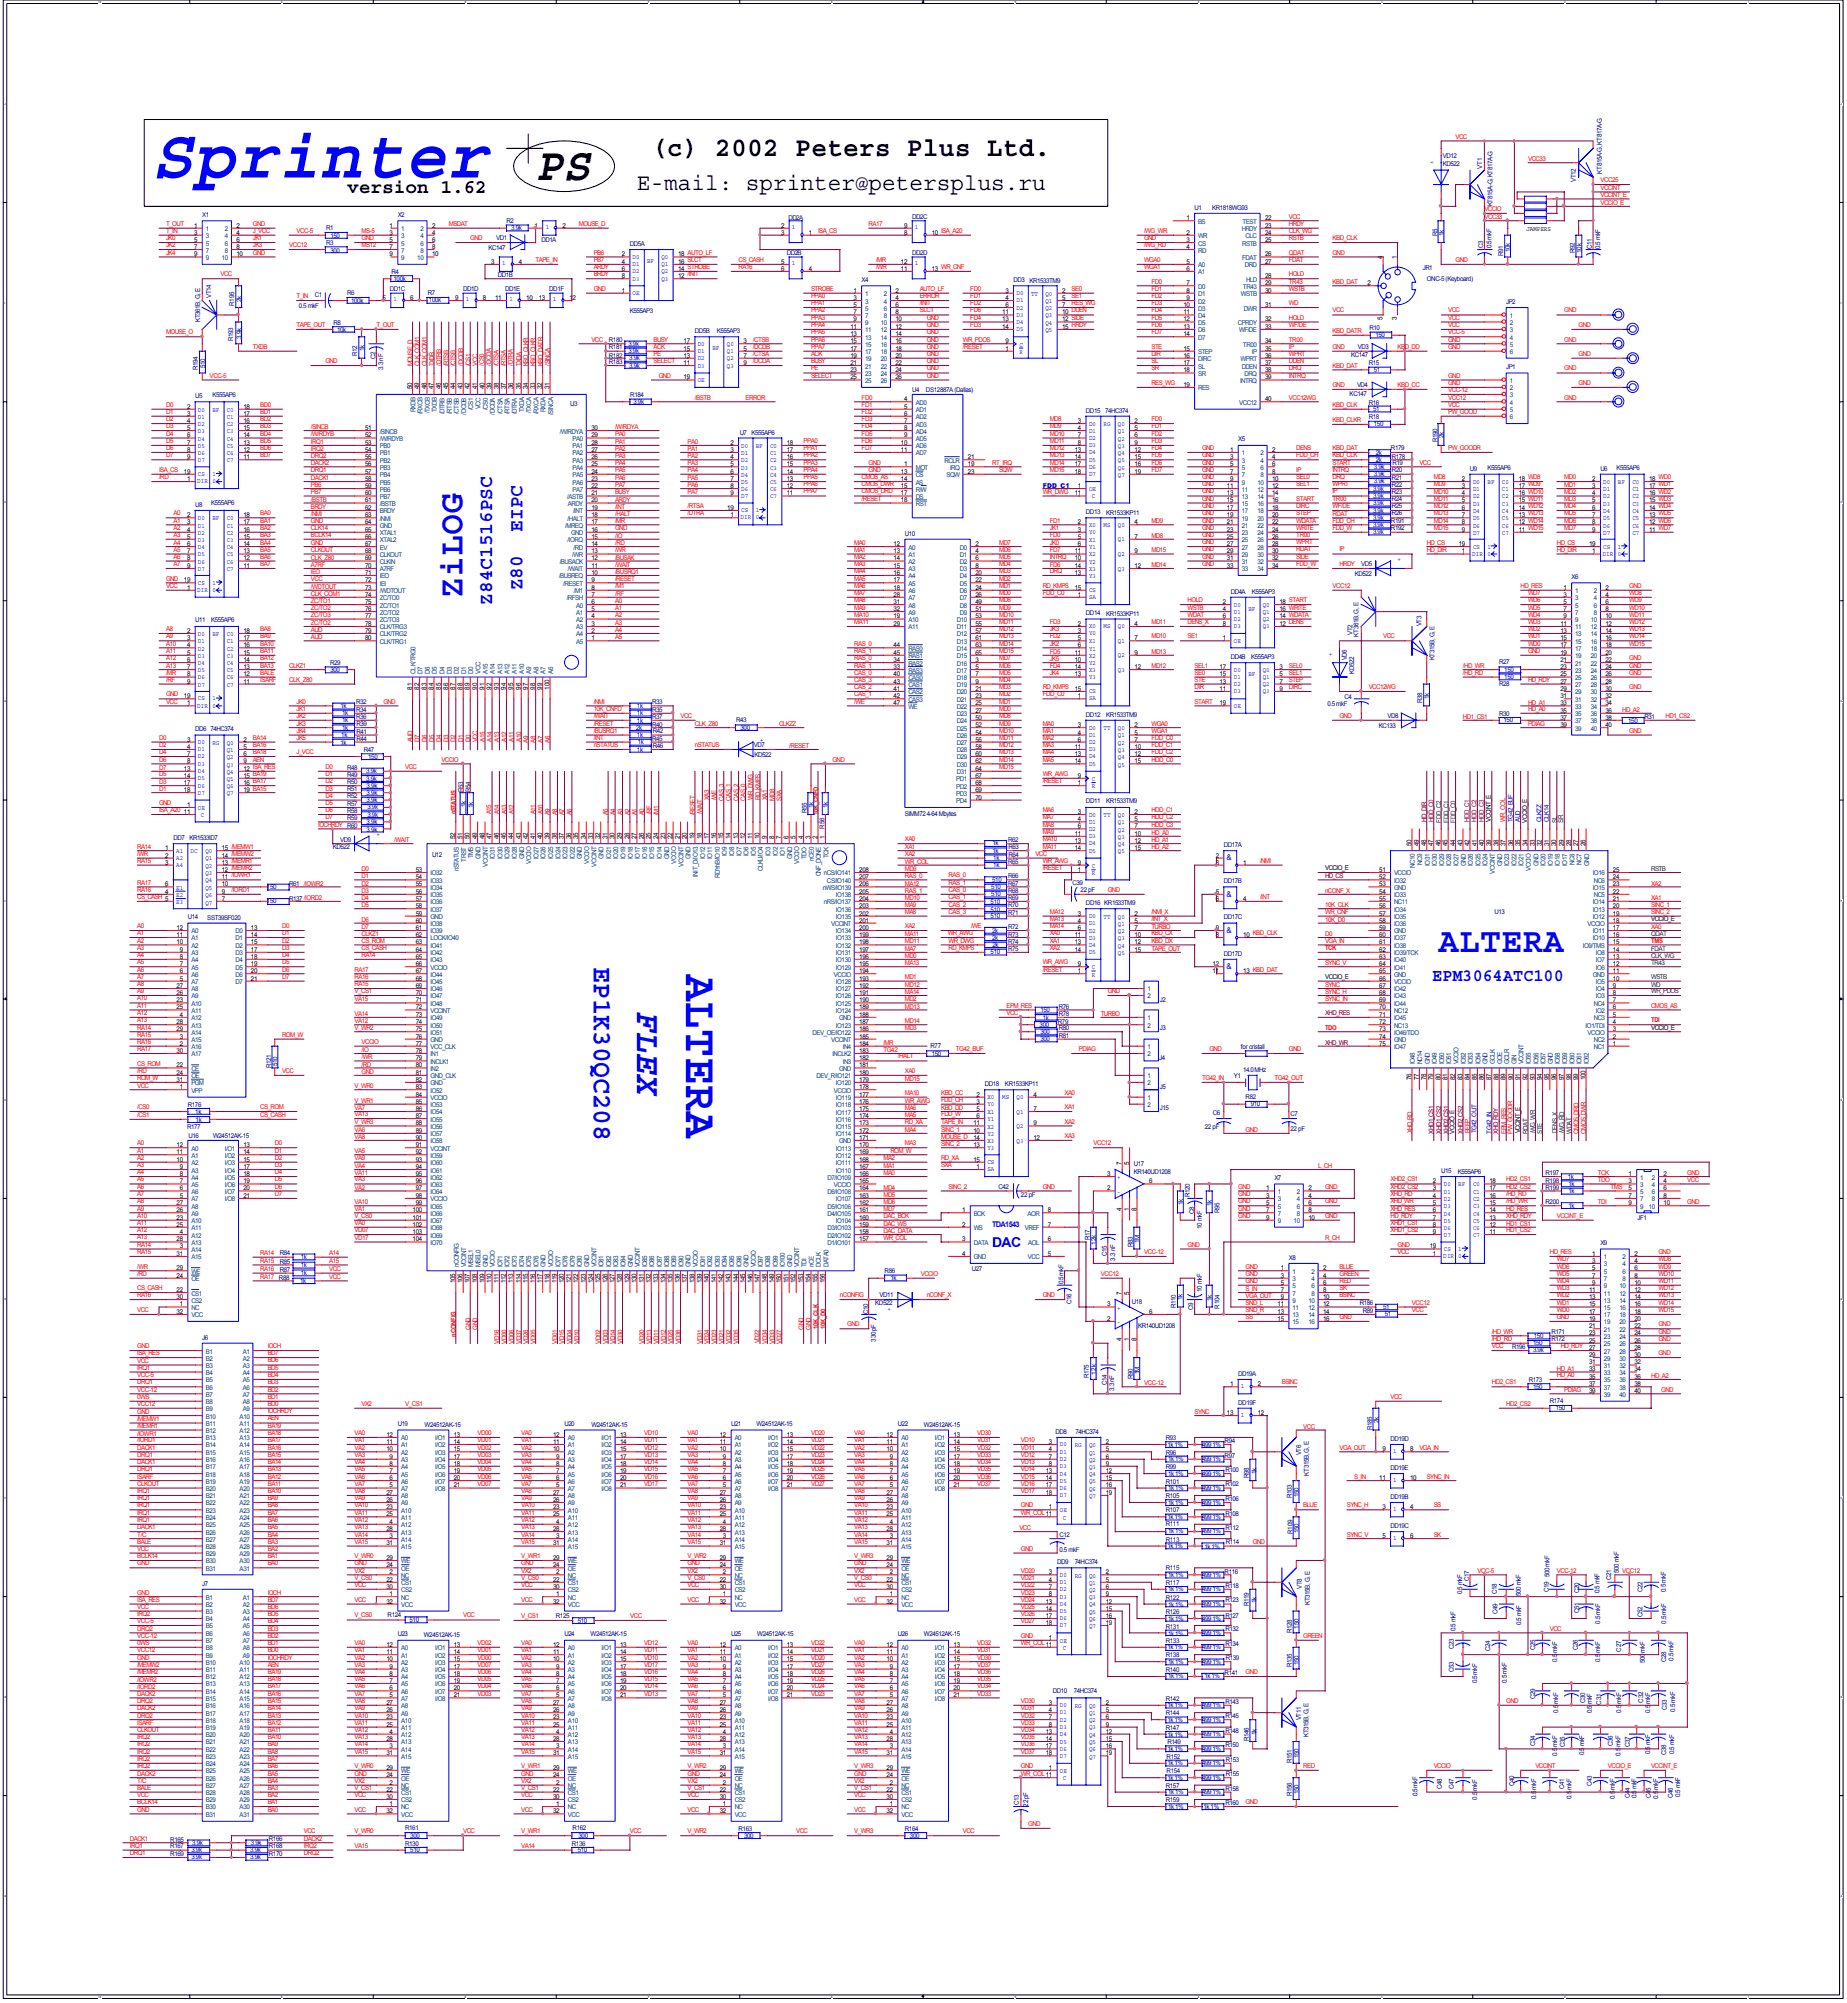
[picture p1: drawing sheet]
<svg xmlns="http://www.w3.org/2000/svg" width="201mm" height="218mm" viewBox="0 0 201 218" stroke-linecap="round" stroke-linejoin="round" font-family="sans-serif">
<defs><g id="words">
<text font-size="7.6" fill="#00f" x="16.5" y="19.3">Sprinter</text>
<text font-size="5" x="58.2" y="19.5">PS</text>
<text font-size="5" fill="#00f" x="74.6" y="105.9" transform="rotate(90 74.6 105.9)">ALTERA</text>
<g font-size="3.8" fill="#00f">
<text x="50.3" y="65" transform="rotate(-90 50.3 65)">ZiLOG</text>
<text x="156.3" y="103.5">ALTERA</text>
<text x="69.3" y="109.8" transform="rotate(90 69.3 109.8)">FLEX</text>
</g>
<text font-size="2.9" x="70.8" y="17">(c) 2002 Peters Plus Ltd.</text>
<text font-size="2.9" fill="#00f" x="64.5" y="105.1" transform="rotate(90 64.5 105.1)">EP1K30QC208</text>
<text font-size="2.5" x="69.2" y="20.6">E-mail: sprinter@petersplus.ru</text>
<text font-size="2.1" x="37.7" y="21">version 1.62</text>
<g font-size="2.1" fill="#00f">
<text x="56.8" y="57.8" transform="rotate(-90 56.8 57.8)">EIPC</text>
<text x="53.5" y="65.7" transform="rotate(-90 53.5 65.7)">Z84C1516PSC</text>
<text x="56.8" y="64.2" transform="rotate(-90 56.8 64.2)">Z80</text>
</g>
<text font-size="1.9" fill="#00f" x="155.7" y="106.7">EPM3064ATC100</text>
<text font-size="1.5" fill="#00f" x="107.8" y="135.5">DAC</text>
<g font-size=".8" fill="#00f">
<text x="133.3" y="93.6">&amp;</text>
<text x="133.3" y="97.5">&amp;</text>
<text x="133.3" y="101.4">&amp;</text>
<text x="133.3" y="105.4">&amp;</text>
<text x="107.8" y="133.4">TDA1543</text>
</g>
<g font-size=".7" fill="#00f">
<text x="155.8" y="17.8" transform="rotate(-90 155.8 17.8)">+</text>
<text x="54.6" y="28.8">1</text>
<text x="59.3" y="24.9">1</text>
<text x="68.8" y="28.2">D0</text>
<text x="68.8" y="28.9">D1</text>
<text x="68.8" y="29.7">D2</text>
<text x="70.3" y="28.6">BF</text>
<text x="71.9" y="28.2">Q0</text>
<text x="71.9" y="28.9">Q1</text>
<text x="71.9" y="29.7">Q2</text>
<text x="86.1" y="24.9">1</text>
<text x="86.1" y="28.8">1</text>
<text x="99.5" y="24.9">1</text>
<text x="99.5" y="28.8">1</text>
<text x="42.8" y="32.8">1</text>
<text x="50.6" y="32.8">1</text>
<text x="55.4" y="32.8">1</text>
<text x="60.1" y="32.8">1</text>
<text x="68.8" y="30.5">D3</text>
<text x="68.8" y="32.1">OE</text>
<text x="71.9" y="30.5">Q3</text>
<text x="110.5" y="32.1">D0</text>
<text x="110.5" y="32.9">D1</text>
<text x="110.5" y="33.7">D2</text>
<text x="110.5" y="34.5">D3</text>
<text x="110.5" y="35.2">D4</text>
<text x="112.1" y="32.2">TT</text>
<text x="113.6" y="32.2">Q0</text>
<text x="113.6" y="32.9">Q1</text>
<text x="113.6" y="33.7">Q2</text>
<text x="113.6" y="34.5">Q3</text>
<text x="113.6" y="35.3">Q4</text>
<text x="75.8" y="37.6">D0</text>
<text x="75.8" y="38.4">D1</text>
<text x="75.8" y="39.2">D2</text>
<text x="75.8" y="40">D3</text>
<text x="75.8" y="41.5">OE</text>
<text x="77.4" y="38.1">BF</text>
<text x="79" y="37.6">Q0</text>
<text x="79" y="38.4">Q1</text>
<text x="79" y="39.2">Q2</text>
<text x="79" y="40">Q3</text>
<text x="110.5" y="36">D5</text>
<text x="110.8" y="37.7">C</text>
<text x="110.8" y="38.4">R</text>
<text x="113.6" y="36.1">Q5</text>
<text x="21.5" y="44.8">D0</text>
<text x="21.5" y="45.6">D1</text>
<text x="21.5" y="46.3">D2</text>
<text x="21.5" y="47.1">D3</text>
<text x="21.5" y="47.9">D4</text>
<text x="23.1" y="44.8">BF</text>
<text x="24.7" y="44.8">C0</text>
<text x="24.7" y="45.6">C1</text>
<text x="24.7" y="46.3">C2</text>
<text x="24.7" y="47.1">C3</text>
<text x="24.7" y="47.9">C4</text>
<text x="118.4" y="46.3">D0</text>
<text x="118.4" y="47">D1</text>
<text x="118.4" y="47.8">D2</text>
<text x="119.9" y="46.3">RG</text>
<text x="121.5" y="46.3">Q0</text>
<text x="121.5" y="47.1">Q1</text>
<text x="121.5" y="47.9">Q2</text>
<text x="21.4" y="52.5">DIR</text>
<text x="21.5" y="48.7">D5</text>
<text x="21.5" y="49.5">D6</text>
<text x="21.5" y="50.3">D7</text>
<text x="21.5" y="51.8">CS</text>
<text x="23.1" y="52.5">0</text>
<text x="23.1" y="51.8">1</text>
<text x="24.7" y="48.7">C5</text>
<text x="24.7" y="49.5">C6</text>
<text x="24.7" y="50.3">C7</text>
<text x="80.6" y="48.7">D0</text>
<text x="80.6" y="49.5">D1</text>
<text x="80.6" y="50.3">D2</text>
<text x="80.6" y="51.1">D3</text>
<text x="80.6" y="51.9">D4</text>
<text x="80.6" y="52.6">D5</text>
<text x="80.6" y="53.4">D6</text>
<text x="82.1" y="48.7">BF</text>
<text x="83.7" y="48.7">C0</text>
<text x="83.7" y="49.5">C1</text>
<text x="83.7" y="50.3">C2</text>
<text x="83.7" y="51.1">C3</text>
<text x="83.7" y="51.9">C4</text>
<text x="83.7" y="52.6">C5</text>
<text x="83.7" y="53.4">C6</text>
<text x="113.3" y="53.1">FDD_C1</text>
<text x="118.4" y="48.6">D3</text>
<text x="118.4" y="49.4">D4</text>
<text x="118.4" y="50.2">D5</text>
<text x="118.4" y="51">D6</text>
<text x="118.4" y="51.8">D7</text>
<text x="118.4" y="53.4">OE</text>
<text x="121.5" y="48.7">Q3</text>
<text x="121.5" y="49.5">Q4</text>
<text x="121.5" y="50.3">Q5</text>
<text x="121.5" y="51.1">Q6</text>
<text x="121.5" y="51.9">Q7</text>
<text x="160.1" y="52.6">D0</text>
<text x="160.1" y="53.4">D1</text>
<text x="161.7" y="52.6">BF</text>
<text x="163.3" y="52.6">C0</text>
<text x="163.3" y="53.4">C1</text>
<text x="174.3" y="52.6">D0</text>
<text x="174.3" y="53.4">D1</text>
<text x="175.9" y="52.6">BF</text>
<text x="177.4" y="52.6">C0</text>
<text x="177.4" y="53.4">C1</text>
<text x="21.5" y="56.6">D0</text>
<text x="21.5" y="57.4">D1</text>
<text x="21.5" y="58.1">D2</text>
<text x="21.5" y="58.9">D3</text>
<text x="21.5" y="59.7">D4</text>
<text x="23.1" y="56.6">BF</text>
<text x="24.7" y="56.6">C0</text>
<text x="24.7" y="57.4">C1</text>
<text x="24.7" y="58.1">C2</text>
<text x="24.7" y="58.9">C3</text>
<text x="24.7" y="59.7">C4</text>
<text x="80.5" y="56.5">DIR</text>
<text x="80.6" y="54.2">D7</text>
<text x="80.6" y="55.7">CS</text>
<text x="82.1" y="56.5">0</text>
<text x="82.1" y="55.7">1</text>
<text x="83.7" y="54.2">C7</text>
<text x="118.4" y="57.3">X0</text>
<text x="118.4" y="58.1">Y0</text>
<text x="118.4" y="58.9">X1</text>
<text x="118.4" y="59.7">Y1</text>
<text x="118.7" y="54.2">C</text>
<text x="119.9" y="57.3">MS</text>
<text x="121.5" y="57.3">Q0</text>
<text x="121.5" y="58.9">Q1</text>
<text x="160.1" y="54.2">D2</text>
<text x="160.1" y="55">D3</text>
<text x="160.1" y="55.8">D4</text>
<text x="160.1" y="56.6">D5</text>
<text x="160.1" y="57.4">D6</text>
<text x="160.1" y="58.1">D7</text>
<text x="160.1" y="59.7">CS</text>
<text x="161.7" y="59.7">1</text>
<text x="163.3" y="54.2">C2</text>
<text x="163.3" y="55">C3</text>
<text x="163.3" y="55.8">C4</text>
<text x="163.3" y="56.6">C5</text>
<text x="163.3" y="57.4">C6</text>
<text x="163.3" y="58.1">C7</text>
<text x="174.3" y="54.2">D2</text>
<text x="174.3" y="55">D3</text>
<text x="174.3" y="55.8">D4</text>
<text x="174.3" y="56.6">D5</text>
<text x="174.3" y="57.4">D6</text>
<text x="174.3" y="58.1">D7</text>
<text x="174.3" y="59.7">CS</text>
<text x="175.9" y="59.7">1</text>
<text x="177.4" y="54.2">C2</text>
<text x="177.4" y="55">C3</text>
<text x="177.4" y="55.8">C4</text>
<text x="177.4" y="56.6">C5</text>
<text x="177.4" y="57.4">C6</text>
<text x="177.4" y="58.1">C7</text>
<text x="21.4" y="64.4">DIR</text>
<text x="21.5" y="60.5">D5</text>
<text x="21.5" y="61.3">D6</text>
<text x="21.5" y="62.1">D7</text>
<text x="21.5" y="63.6">CS</text>
<text x="23.1" y="64.4">0</text>
<text x="23.1" y="63.6">1</text>
<text x="24.7" y="60.5">C5</text>
<text x="24.7" y="61.3">C6</text>
<text x="24.7" y="62.1">C7</text>
<text x="118.4" y="60.5">X2</text>
<text x="118.4" y="61.3">Y2</text>
<text x="118.4" y="62.1">X3</text>
<text x="118.4" y="62.9">Y3</text>
<text x="118.4" y="64.4">CS</text>
<text x="118.4" y="65.2">SA</text>
<text x="121.5" y="60.4">Q2</text>
<text x="121.5" y="62.1">Q3</text>
<text x="134.1" y="66">D0</text>
<text x="137.3" y="66">Q0</text>
<text x="151.9" y="61">+</text>
<text x="160" y="60.4">DIR</text>
<text x="161.7" y="60.4">0</text>
<text x="174.2" y="60.4">DIR</text>
<text x="175.9" y="60.4">0</text>
<text x="21.5" y="69.2">D0</text>
<text x="21.5" y="69.9">D1</text>
<text x="21.5" y="70.7">D2</text>
<text x="21.5" y="71.6">D3</text>
<text x="23.1" y="69.2">BF</text>
<text x="24.7" y="69.2">C0</text>
<text x="24.7" y="69.9">C1</text>
<text x="24.7" y="70.7">C2</text>
<text x="24.7" y="71.6">C3</text>
<text x="118.4" y="68.3">X0</text>
<text x="118.4" y="69.1">Y0</text>
<text x="118.4" y="69.9">X1</text>
<text x="118.4" y="70.7">Y1</text>
<text x="118.4" y="71.6">X2</text>
<text x="119.9" y="68.3">MS</text>
<text x="121.5" y="68.3">Q0</text>
<text x="121.5" y="69.9">Q1</text>
<text x="121.5" y="71.5">Q2</text>
<text x="134.1" y="66.7">D1</text>
<text x="134.1" y="67.5">D2</text>
<text x="134.1" y="68.3">D3</text>
<text x="134.1" y="69.9">OE</text>
<text x="135.7" y="66.4">BF</text>
<text x="137.3" y="66.7">Q1</text>
<text x="137.3" y="67.5">Q2</text>
<text x="137.3" y="68.3">Q3</text>
<text x="144.8" y="71.3" transform="rotate(-90 144.8 71.3)">+</text>
<text x="21.4" y="77">DIR</text>
<text x="21.5" y="72.3">D4</text>
<text x="21.5" y="73.1">D5</text>
<text x="21.5" y="73.9">D6</text>
<text x="21.5" y="74.7">D7</text>
<text x="21.5" y="76.2">CS</text>
<text x="23.1" y="77">0</text>
<text x="23.1" y="76.2">1</text>
<text x="24.7" y="72.3">C4</text>
<text x="24.7" y="73.1">C5</text>
<text x="24.7" y="73.9">C6</text>
<text x="24.7" y="74.7">C7</text>
<text x="118.4" y="72.3">Y2</text>
<text x="118.4" y="73.1">X3</text>
<text x="118.4" y="73.9">Y3</text>
<text x="118.4" y="75.4">CS</text>
<text x="118.4" y="76.2">SA</text>
<text x="121.5" y="73.1">Q3</text>
<text x="134.1" y="73">D0</text>
<text x="134.1" y="73.8">D1</text>
<text x="134.1" y="74.6">D2</text>
<text x="134.1" y="75.4">D3</text>
<text x="134.1" y="77">OE</text>
<text x="135.7" y="73.5">BF</text>
<text x="137.3" y="73">Q0</text>
<text x="137.3" y="73.8">Q1</text>
<text x="137.3" y="74.6">Q2</text>
<text x="137.3" y="75.4">Q3</text>
<text x="21.5" y="80.9">D0</text>
<text x="21.5" y="81.7">D1</text>
<text x="21.5" y="82.5">D2</text>
<text x="21.5" y="83.3">D3</text>
<text x="23.1" y="81">RG</text>
<text x="24.7" y="81">Q0</text>
<text x="24.7" y="81.8">Q1</text>
<text x="24.7" y="82.6">Q2</text>
<text x="24.7" y="83.4">Q3</text>
<text x="82.6" y="80.7">+</text>
<text x="118.4" y="79.3">D0</text>
<text x="118.4" y="80.1">D1</text>
<text x="118.4" y="80.9">D2</text>
<text x="118.4" y="81.7">D3</text>
<text x="118.4" y="82.5">D4</text>
<text x="118.4" y="83.3">D5</text>
<text x="119.9" y="79.4">TT</text>
<text x="121.5" y="79.4">Q0</text>
<text x="121.5" y="80.2">Q1</text>
<text x="121.5" y="81">Q2</text>
<text x="121.5" y="81.8">Q3</text>
<text x="121.5" y="82.6">Q4</text>
<text x="121.5" y="83.4">Q5</text>
<text x="21.5" y="84">D4</text>
<text x="21.5" y="84.8">D5</text>
<text x="21.5" y="85.6">D6</text>
<text x="21.5" y="86.4">D7</text>
<text x="21.5" y="88.1">OE</text>
<text x="21.8" y="88.9">C</text>
<text x="24.7" y="84.1">Q4</text>
<text x="24.7" y="84.9">Q5</text>
<text x="24.7" y="85.7">Q6</text>
<text x="24.7" y="86.5">Q7</text>
<text x="118.4" y="88.8">D0</text>
<text x="118.4" y="89.6">D1</text>
<text x="118.7" y="84.9">C</text>
<text x="118.7" y="85.7">R</text>
<text x="119.9" y="88.9">TT</text>
<text x="121.5" y="88.9">Q0</text>
<text x="121.5" y="89.6">Q1</text>
<text x="164.4" y="89.4" transform="rotate(-90 164.4 89.4)">TG42_BUF</text>
<text x="165.2" y="89.4" transform="rotate(-90 165.2 89.4)">AUD</text>
<text x="167.6" y="89.4" transform="rotate(-90 167.6 89.4)">CLKZZ</text>
<text x="168.4" y="89.4" transform="rotate(-90 168.4 89.4)">CLK14</text>
<text x="19.1" y="92.7">A1</text>
<text x="19.1" y="93.5">A2</text>
<text x="19.1" y="94.3">A4</text>
<text x="20.7" y="92.7">DC</text>
<text x="22.3" y="92.8">Q0</text>
<text x="22.3" y="93.6">Q1</text>
<text x="22.3" y="94.4">Q2</text>
<text x="22.3" y="95.2">Q3</text>
<text x="22.3" y="95.9">Q4</text>
<text x="40.9" y="90.9">+</text>
<text x="118.4" y="90.3">D2</text>
<text x="118.4" y="91.2">D3</text>
<text x="118.4" y="91.9">D4</text>
<text x="118.4" y="92.7">D5</text>
<text x="118.7" y="94.4">C</text>
<text x="118.7" y="95.2">R</text>
<text x="121.5" y="90.4">Q2</text>
<text x="121.5" y="91.2">Q3</text>
<text x="121.5" y="92">Q4</text>
<text x="121.5" y="92.8">Q5</text>
<text x="19.1" y="96.7">E1</text>
<text x="19.1" y="97.5">E2</text>
<text x="19.1" y="98.3">E3</text>
<text x="22.3" y="96.7">Q5</text>
<text x="22.3" y="97.5">Q6</text>
<text x="22.3" y="98.4">Q7</text>
<text x="118.4" y="99.8">D0</text>
<text x="118.4" y="100.6">D1</text>
<text x="118.4" y="101.4">D2</text>
<text x="119.9" y="99.9">TT</text>
<text x="121.5" y="99.9">Q0</text>
<text x="121.5" y="100.7">Q1</text>
<text x="121.5" y="101.4">Q2</text>
<text x="118.4" y="102.2">D3</text>
<text x="118.4" y="103">D4</text>
<text x="118.4" y="103.7">D5</text>
<text x="118.7" y="105.4">C</text>
<text x="118.7" y="106.2">R</text>
<text x="121.5" y="102.2">Q3</text>
<text x="121.5" y="103">Q4</text>
<text x="121.5" y="103.8">Q5</text>
<text x="107.3" y="119.5">X0</text>
<text x="108.9" y="119.5">MS</text>
<text x="110.5" y="119.5">Q0</text>
<text x="107.3" y="120.3">Y0</text>
<text x="107.3" y="121.1">X1</text>
<text x="107.3" y="121.9">Y1</text>
<text x="107.3" y="122.7">X2</text>
<text x="107.3" y="123.5">Y2</text>
<text x="107.3" y="124.3">X3</text>
<text x="107.3" y="125.1">Y3</text>
<text x="110.5" y="121.1">Q1</text>
<text x="110.5" y="122.6">Q2</text>
<text x="110.5" y="124.3">Q3</text>
<text x="160.5" y="123.2" transform="rotate(-90 160.5 123.2)">TG42_OUT</text>
<text x="162.1" y="123.3" transform="rotate(-90 162.1 123.3)">TG42_IN</text>
<text x="107.3" y="126.6">CS</text>
<text x="107.3" y="127.3">SA</text>
<text x="121.4" y="128.2">+</text>
<text x="121.4" y="129.8">-</text>
<text x="156.9" y="129">D0</text>
<text x="156.9" y="129.8">D1</text>
<text x="156.9" y="130.6">D2</text>
<text x="156.9" y="131.4">D3</text>
<text x="158.5" y="129">BF</text>
<text x="160.1" y="129">C0</text>
<text x="160.1" y="129.8">C1</text>
<text x="160.1" y="130.6">C2</text>
<text x="160.1" y="131.4">C3</text>
<text x="156.9" y="136.8">DIR</text>
<text x="156.9" y="132.2">D4</text>
<text x="156.9" y="132.9">D5</text>
<text x="156.9" y="133.7">D6</text>
<text x="156.9" y="134.5">D7</text>
<text x="156.9" y="136">CS</text>
<text x="158.5" y="136.8">0</text>
<text x="158.5" y="136">1</text>
<text x="160.1" y="132.2">C4</text>
<text x="160.1" y="132.9">C5</text>
<text x="160.1" y="133.7">C6</text>
<text x="160.1" y="134.5">C7</text>
<text x="96.9" y="142.2" transform="rotate(-180 96.9 142.2)">+</text>
<text x="121.4" y="142.4">+</text>
<text x="121.4" y="144">-</text>
<text x="134.9" y="150.9">1</text>
<text x="134.9" y="154.1">1</text>
<text x="115.2" y="157.3">D0</text>
<text x="115.2" y="158.1">D1</text>
<text x="115.2" y="158.8">D2</text>
<text x="115.2" y="159.6">D3</text>
<text x="115.2" y="160.5">D4</text>
<text x="115.2" y="161.2">D5</text>
<text x="116.8" y="157.4">RG</text>
<text x="118.4" y="157.4">Q0</text>
<text x="118.4" y="158.2">Q1</text>
<text x="118.4" y="158.9">Q2</text>
<text x="118.4" y="159.7">Q3</text>
<text x="118.4" y="160.5">Q4</text>
<text x="118.4" y="161.3">Q5</text>
<text x="151.4" y="158">1</text>
<text x="151.4" y="161.1">1</text>
<text x="115.2" y="162">D6</text>
<text x="115.2" y="162.8">D7</text>
<text x="115.2" y="164.4">OE</text>
<text x="115.5" y="165.2">C</text>
<text x="118.4" y="162.1">Q6</text>
<text x="118.4" y="162.9">Q7</text>
<text x="151.4" y="164.3">1</text>
<text x="151.4" y="167.4">1</text>
<text x="115.2" y="171.5">D0</text>
<text x="115.2" y="172.3">D1</text>
<text x="115.2" y="173">D2</text>
<text x="115.2" y="173.8">D3</text>
<text x="116.8" y="171.5">RG</text>
<text x="118.4" y="171.5">Q0</text>
<text x="118.4" y="172.3">Q1</text>
<text x="118.4" y="173.1">Q2</text>
<text x="118.4" y="173.9">Q3</text>
<text x="115.2" y="174.6">D4</text>
<text x="115.2" y="175.4">D5</text>
<text x="115.2" y="176.2">D6</text>
<text x="115.2" y="177">D7</text>
<text x="115.2" y="178.6">OE</text>
<text x="115.5" y="179.4">C</text>
<text x="118.4" y="174.7">Q4</text>
<text x="118.4" y="175.5">Q5</text>
<text x="118.4" y="176.2">Q6</text>
<text x="118.4" y="177">Q7</text>
<text x="115.2" y="185.6">D0</text>
<text x="116.8" y="185.7">RG</text>
<text x="118.4" y="185.7">Q0</text>
<text x="115.2" y="186.4">D1</text>
<text x="115.2" y="187.2">D2</text>
<text x="115.2" y="188">D3</text>
<text x="115.2" y="188.8">D4</text>
<text x="115.2" y="189.6">D5</text>
<text x="115.2" y="190.3">D6</text>
<text x="115.2" y="191.1">D7</text>
<text x="118.4" y="186.5">Q1</text>
<text x="118.4" y="187.3">Q2</text>
<text x="118.4" y="188.1">Q3</text>
<text x="118.4" y="188.9">Q4</text>
<text x="118.4" y="189.7">Q5</text>
<text x="118.4" y="190.4">Q6</text>
<text x="118.4" y="191.2">Q7</text>
<text x="115.2" y="192.8">OE</text>
<text x="115.5" y="193.6">C</text>
</g>
<g font-size=".7" fill="#000080">
<text x="156.8" y="17.1">VD12</text>
<text x="22" y="23.6">X1</text>
<text x="43.2" y="23.6">X2</text>
<text x="85.7" y="23.9">DD2A</text>
<text x="99.2" y="23.8">DD2C</text>
<text x="129.9" y="22.8">U1</text>
<text x="131.8" y="22.8">KR1818WG93</text>
<text x="156.8" y="18">KD522</text>
<text x="161.1" y="18.3" transform="rotate(-90 161.1 18.3)">VT1</text>
<text x="162.2" y="22.4" transform="rotate(-90 162.2 22.4)">KT815A-G, KT817A-G</text>
<text x="171.3" y="19.8" transform="rotate(-90 171.3 19.8)">VT12</text>
<text x="174.1" y="18.9" transform="rotate(-90 174.1 18.9)">KT815A-G, KT817A-G</text>
<text x="35.4" y="25">R1</text>
<text x="35.4" y="26.7">R3</text>
<text x="35.9" y="25.9">150</text>
<text x="35.9" y="27.5">300</text>
<text x="42.6" y="29.7">R4</text>
<text x="53.1" y="27.2">KC147</text>
<text x="53.9" y="26.1">VD1</text>
<text x="55" y="24.2">R2</text>
<text x="55.6" y="25">3.9k</text>
<text x="58.9" y="26.4">DD1A</text>
<text x="68.5" y="26.7">DD5A</text>
<text x="85.5" y="27.8">DD2B</text>
<text x="99.2" y="27.8">DD2D</text>
<text x="154.7" y="29.4">JR1</text>
<text x="156.2" y="25.7" transform="rotate(-90 156.2 25.7)">R5</text>
<text x="156.9" y="25.7" transform="rotate(-90 156.9 25.7)">1k</text>
<text x="161.2" y="27" transform="rotate(-90 161.2 27)">C3</text>
<text x="162.1" y="27" transform="rotate(-90 162.1 27)">0.5 mkF</text>
<text x="163.4" y="27.9" transform="rotate(-90 163.4 27.9)">R91</text>
<text x="164.2" y="27.4" transform="rotate(-90 164.2 27.4)">10k</text>
<text x="171.2" y="27.5" transform="rotate(-90 171.2 27.5)">R92</text>
<text x="171.9" y="27.5" transform="rotate(-90 171.9 27.5)">10k</text>
<text x="173" y="27.1" transform="rotate(-90 173 27.1)">C11</text>
<text x="173.9" y="27.1" transform="rotate(-90 173.9 27.1)">0.5 mkF</text>
<text x="21.8" y="35" transform="rotate(-90 21.8 35)">KT361B, G, E</text>
<text x="22.9" y="32.4" transform="rotate(-90 22.9 32.4)">VT14</text>
<text x="25.4" y="33.2" transform="rotate(-90 25.4 33.2)">R195</text>
<text x="26.2" y="32.8" transform="rotate(-90 26.2 32.8)">2k</text>
<text x="32.5" y="33.5">0.5 mkF</text>
<text x="34.2" y="32.2">C1</text>
<text x="36.3" y="35.3">R8</text>
<text x="37.7" y="32.1">R6</text>
<text x="38.2" y="33">100k</text>
<text x="42.4" y="31.6">DD1C</text>
<text x="42.8" y="30.5">100k</text>
<text x="46.5" y="32.1">R7</text>
<text x="46.6" y="32.9">100k</text>
<text x="50.3" y="31.6">DD1D</text>
<text x="54.1" y="30.1">DD1B</text>
<text x="54.9" y="31.7">DD1E</text>
<text x="59.7" y="31.6">DD1F</text>
<text x="68.5" y="34.1">K555AP3</text>
<text x="93.7" y="30.7">X4</text>
<text x="110.2" y="30.7">DD3 KR1533TM9</text>
<text x="148.9" y="35.9">R10</text>
<text x="155.1" y="30.6">ONC-5 (Keyboard)</text>
<text x="163.7" y="33">JP2</text>
<text x="21.5" y="40.2" transform="rotate(-90 21.5 40.2)">R194</text>
<text x="22.3" y="40" transform="rotate(-90 22.3 40)">510</text>
<text x="25.4" y="37.1" transform="rotate(-90 25.4 37.1)">R193</text>
<text x="26.2" y="36.8" transform="rotate(-90 26.2 36.8)">3.9k</text>
<text x="36.6" y="36">10k</text>
<text x="38.8" y="38.7" transform="rotate(-90 38.8 38.7)">R12</text>
<text x="39.6" y="38.2" transform="rotate(-90 39.6 38.2)">1k</text>
<text x="40.8" y="39" transform="rotate(-90 40.8 39)">C2</text>
<text x="41.7" y="40.2" transform="rotate(-90 41.7 40.2)">3.3 nF</text>
<text x="66.2" y="38.9">R182</text>
<text x="66.2" y="39.6">R183</text>
<text x="66.2" y="37.2">R180</text>
<text x="66.2" y="38">R181</text>
<text x="68.3" y="37.6">3.9k</text>
<text x="68.3" y="38.4">3.9k</text>
<text x="68.4" y="39.2">3.9k</text>
<text x="68.4" y="40">3.9k</text>
<text x="75.5" y="36.2">DD5B</text>
<text x="77.9" y="36.2">K555AP3</text>
<text x="146.9" y="38.8">KC147</text>
<text x="147.6" y="38">VD3</text>
<text x="148.8" y="39.7">R15</text>
<text x="149.3" y="40.5">51</text>
<text x="149.5" y="36.7">150</text>
<text x="163.7" y="40.1">JP1</text>
<text x="21.2" y="43.3">U5</text>
<text x="23.1" y="43.2">K555AP6</text>
<text x="62" y="44.1">U3</text>
<text x="68.5" y="43.2">R184</text>
<text x="68.8" y="43.9">3.9k</text>
<text x="80.4" y="47.3">U7 K555AP6</text>
<text x="99.2" y="42.7">U4</text>
<text x="100.6" y="42.7">DS12887A (Dallas)</text>
<text x="118" y="44.9">DD15</text>
<text x="120.1" y="44.9">74HC374</text>
<text x="134.6" y="48">X5</text>
<text x="146.7" y="43">KC147</text>
<text x="147.5" y="42.1">VD4</text>
<text x="148.8" y="44">R16</text>
<text x="148.8" y="45.6">R18</text>
<text x="149.2" y="44.7">51</text>
<text x="149.3" y="46.3">150</text>
<text x="156.9" y="47.6" transform="rotate(-90 156.9 47.6)">2k</text>
<text x="149.2" y="53.4">3.9k</text>
<text x="149.3" y="51.8">3.9k</text>
<text x="149.3" y="52.6">3.9k</text>
<text x="149.3" y="51">3.9k</text>
<text x="149.5" y="50.2">2k</text>
<text x="149.5" y="49.4">2k</text>
<text x="151.2" y="49">R179</text>
<text x="151.3" y="51.4">R20</text>
<text x="151.3" y="52.2">R21</text>
<text x="151.3" y="53.7">R23</text>
<text x="151.3" y="53">R22</text>
<text x="151.3" y="49.9">R178</text>
<text x="151.4" y="50.6">R19</text>
<text x="156.2" y="48.1" transform="rotate(-90 156.2 48.1)">R190</text>
<text x="159.8" y="51.2">U9</text>
<text x="161.7" y="51.1">K555AP6</text>
<text x="174" y="51.2">U6</text>
<text x="175.7" y="51.1">K555AP6</text>
<text x="21.2" y="55.1">U8</text>
<text x="23" y="54.9">K555AP6</text>
<text x="98.4" y="58.2">U10</text>
<text x="118" y="55.9">DD13</text>
<text x="120.2" y="55.9">KR1533KP11</text>
<text x="149.2" y="57.3">3.9k</text>
<text x="149.2" y="58.1">3.9k</text>
<text x="149.2" y="55.7">3.9k</text>
<text x="149.2" y="54.9">3.9k</text>
<text x="149.2" y="54.2">3.9k</text>
<text x="149.2" y="56.5">3.9k</text>
<text x="151.2" y="56.8">R191</text>
<text x="151.2" y="57.6">R192</text>
<text x="151.3" y="55.3">R25</text>
<text x="151.3" y="54.5">R24</text>
<text x="151.3" y="56">R26</text>
<text x="133.8" y="64.5">DD4A</text>
<text x="136.1" y="64.6">K555AP3</text>
<text x="147.2" y="62.6">KD522</text>
<text x="148" y="61.5">VD5</text>
<text x="170.8" y="63">X6</text>
<text x="21.2" y="67.7">U11</text>
<text x="23" y="67.7">K555AP6</text>
<text x="118" y="66.9">DD14</text>
<text x="120.2" y="67">KR1533KP11</text>
<text x="133.8" y="71.6">DD4B</text>
<text x="136" y="71.7">K555AP3</text>
<text x="146.4" y="71.8" transform="rotate(-90 146.4 71.8)">VD6</text>
<text x="147" y="69" transform="rotate(-90 147 69)">VT2</text>
<text x="147.7" y="69.2" transform="rotate(-90 147.7 69.2)">KT361B, G, E</text>
<text x="154.5" y="68.1" transform="rotate(-90 154.5 68.1)">VT3</text>
<text x="155.9" y="71.8" transform="rotate(-90 155.9 71.8)">KT315B, G, E</text>
<text x="35.9" y="72.3">R29</text>
<text x="35.9" y="73">300</text>
<text x="37" y="77">1k</text>
<text x="37.2" y="77.8">1k</text>
<text x="38.7" y="77.4">R34</text>
<text x="38.7" y="76.5">R32</text>
<text x="69.2" y="77.8">1k</text>
<text x="69.2" y="77">1k</text>
<text x="70.9" y="77.4">R35</text>
<text x="70.9" y="76.5">R33</text>
<text x="118" y="77.9">DD12</text>
<text x="144.3" y="76.7">0.5 mkF</text>
<text x="146.1" y="76.1">C4</text>
<text x="147.2" y="73.2" transform="rotate(-90 147.2 73.2)">KD522</text>
<text x="154.6" y="76.5" transform="rotate(-90 154.6 76.5)">R38</text>
<text x="155.4" y="76" transform="rotate(-90 155.4 76)">1k</text>
<text x="163" y="77.8">R30</text>
<text x="163" y="72.2">R27</text>
<text x="163" y="74.6">R28</text>
<text x="163.5" y="73">150</text>
<text x="163.5" y="73.9">150</text>
<text x="21.2" y="79.5">DD6 74HC374</text>
<text x="37" y="81">1k</text>
<text x="37.1" y="80.1">1k</text>
<text x="37.2" y="79.4">1k</text>
<text x="37.2" y="78.6">1k</text>
<text x="37.7" y="83.7">R48</text>
<text x="38.7" y="78.2">R36</text>
<text x="38.7" y="80.6">R44</text>
<text x="38.7" y="79.8">R41</text>
<text x="38.7" y="78.9">R39</text>
<text x="39.6" y="81.7">R47</text>
<text x="40" y="82.5">150</text>
<text x="69.1" y="79.4">2k</text>
<text x="69.2" y="81.7">1k</text>
<text x="69.2" y="80.1">1k</text>
<text x="69.2" y="78.6">1k</text>
<text x="69.3" y="80.9">1k</text>
<text x="70.9" y="79">R40</text>
<text x="70.9" y="80.5">R45</text>
<text x="70.9" y="78.2">R37</text>
<text x="71" y="81.3">R46</text>
<text x="71" y="79.7">R42</text>
<text x="80" y="78.6">R43</text>
<text x="80.5" y="79.4">300</text>
<text x="81.9" y="81.2">VD7</text>
<text x="82" y="82.3">KD522</text>
<text x="120.2" y="78">KR1533TM9</text>
<text x="149.9" y="79.1">KC133</text>
<text x="150.8" y="78.1">VD8</text>
<text x="163.4" y="78.6">150</text>
<text x="177" y="78.6">150</text>
<text x="178.7" y="78.2">R31</text>
<text x="37.7" y="84.5">R49</text>
<text x="37.7" y="85.2">R50</text>
<text x="37.7" y="86">R51</text>
<text x="37.7" y="86.8">R52</text>
<text x="37.7" y="87.6">R57</text>
<text x="37.7" y="88.4">R58</text>
<text x="37.7" y="89.2">R59</text>
<text x="39.8" y="84.1">3.9k</text>
<text x="39.8" y="84.9">3.9k</text>
<text x="39.8" y="85.7">3.9k</text>
<text x="39.8" y="86.4">3.9k</text>
<text x="39.8" y="87.2">3.9k</text>
<text x="39.8" y="89.6">3.9k</text>
<text x="39.9" y="88">3.9k</text>
<text x="39.9" y="88.8">3.9k</text>
<text x="50.3" y="86.1" transform="rotate(-90 50.3 86.1)">R53</text>
<text x="50.6" y="87.8" transform="rotate(-90 50.6 87.8)">1k</text>
<text x="51.1" y="86.1" transform="rotate(-90 51.1 86.1)">R54</text>
<text x="51.4" y="87.8" transform="rotate(-90 51.4 87.8)">1k</text>
<text x="87.7" y="88.4" transform="rotate(-90 87.7 88.4)">R55</text>
<text x="88.4" y="87.8" transform="rotate(-90 88.4 87.8)">1k</text>
<text x="90" y="87.8" transform="rotate(-90 90 87.8)">1k</text>
<text x="98.4" y="88.7">SIMM72 4-64 Mbytes</text>
<text x="118" y="87.4">DD11</text>
<text x="120.2" y="87.4">KR1533TM9</text>
<text x="18.9" y="91.3">DD7 KR1533ID7</text>
<text x="36.2" y="92.4">KD522</text>
<text x="37" y="91.5">VD9</text>
<text x="39.8" y="90.4">3.9k</text>
<text x="47" y="93.2">U12</text>
<text x="89.6" y="90.1" transform="rotate(-90 89.6 90.1)">R56</text>
<text x="107.8" y="95.9">510</text>
<text x="107.9" y="92.7">1k</text>
<text x="107.9" y="91.9">1k</text>
<text x="108" y="93.5">1k</text>
<text x="108" y="94.3">1k</text>
<text x="109.6" y="93.9">R65</text>
<text x="109.6" y="95.5">R66</text>
<text x="109.6" y="91.5">R62</text>
<text x="109.6" y="93.2">R64</text>
<text x="109.6" y="92.4">R63</text>
<text x="133" y="92.1">DD17A</text>
<text x="20.4" y="100">U14</text>
<text x="22.5" y="100.1">SST39SF020</text>
<text x="29" y="96.7">150</text>
<text x="29" y="98.2">150</text>
<text x="31.4" y="96.3">R61 /IOWR2</text>
<text x="31.4" y="97.9">R137 /IORD2</text>
<text x="107.7" y="99.8">510</text>
<text x="107.7" y="98.3">510</text>
<text x="107.7" y="99.1">510</text>
<text x="107.8" y="97.5">510</text>
<text x="107.8" y="96.7">510</text>
<text x="107.8" y="101.4">2k</text>
<text x="109.6" y="99.5">R71</text>
<text x="109.6" y="97.1">R68</text>
<text x="109.6" y="96.3">R67</text>
<text x="109.6" y="97.9">R69</text>
<text x="109.6" y="101.9">R73</text>
<text x="109.6" y="98.6">R70</text>
<text x="109.6" y="101">R72</text>
<text x="116.6" y="96.2">C39</text>
<text x="117.4" y="97">22 pF</text>
<text x="118" y="98.4">DD16 KR1533TM9</text>
<text x="133" y="96">DD17B</text>
<text x="133" y="100">DD17C</text>
<text x="162.4" y="99.4">U13</text>
<text x="107.7" y="103.7">510</text>
<text x="107.8" y="102.2">2k</text>
<text x="107.9" y="103">2k</text>
<text x="109.6" y="103.4">R75</text>
<text x="109.6" y="102.6">R74</text>
<text x="133" y="103.9">DD17D</text>
<text x="101.1" y="114">R77</text>
<text x="113" y="111.6">300</text>
<text x="113.1" y="113.2">300</text>
<text x="113.1" y="110">150</text>
<text x="113.1" y="112.4">300</text>
<text x="113.3" y="110.9">1k</text>
<text x="115" y="111.3">R79</text>
<text x="115.1" y="112.9">R81</text>
<text x="115.1" y="109.7">R76</text>
<text x="115.1" y="110.5">R78</text>
<text x="115.1" y="112">R80</text>
<text x="126.1" y="108.9">J2</text>
<text x="126.1" y="112">J3</text>
<text x="29.5" y="116.1" transform="rotate(-90 29.5 116.1)">R121</text>
<text x="30.2" y="115.9" transform="rotate(-90 30.2 115.9)">510</text>
<text x="101.3" y="114.8">150</text>
<text x="107" y="118.1">DD18</text>
<text x="109.2" y="118.1">KR1533KP11</text>
<text x="126" y="115.3">J4</text>
<text x="126.1" y="118.4">J5</text>
<text x="134.1" y="117.2">Y1</text>
<text x="134.9" y="114.1">for cristall</text>
<text x="135.1" y="116.6">14.0 MHz</text>
<text x="135.4" y="119.5">R82</text>
<text x="20.3" y="122.7">R177</text>
<text x="20.4" y="120.4">R176</text>
<text x="20.5" y="123.8">U16</text>
<text x="21.2" y="121.1">1k</text>
<text x="21.3" y="122">1k</text>
<text x="23.2" y="123.8">W24512AK-15</text>
<text x="126.1" y="120.7">J15</text>
<text x="131" y="122.8">22 pF</text>
<text x="131.8" y="121.2">C6</text>
<text x="135.9" y="120.3">910</text>
<text x="140.3" y="121.3">C7</text>
<text x="140.3" y="123">22 pF</text>
<text x="108.5" y="129.3">C42</text>
<text x="111" y="130.1">22 pF</text>
<text x="123.2" y="126.7">U17</text>
<text x="123.2" y="127.6">KR140UD1208</text>
<text x="128.6" y="131" transform="rotate(-90 128.6 131)">1k</text>
<text x="129.3" y="130.1" transform="rotate(-90 129.3 130.1)">R120</text>
<text x="131.7" y="131.1" transform="rotate(-90 131.7 131.1)">1k</text>
<text x="132.5" y="131.9" transform="rotate(-90 132.5 131.9)">R95</text>
<text x="138.5" y="128.3">X7</text>
<text x="156.6" y="127.5">U15</text>
<text x="158.5" y="127.6">K555AP6</text>
<text x="168" y="127.8">R197</text>
<text x="168" y="128.6">R198</text>
<text x="168" y="129.4">R199</text>
<text x="168" y="130.9">R200</text>
<text x="170.4" y="128.2">1k</text>
<text x="170.5" y="129">1k</text>
<text x="170.5" y="129.7">1k</text>
<text x="170.5" y="131.3">1k</text>
<text x="30.4" y="136.5">R84</text>
<text x="30.4" y="137.4">R85</text>
<text x="32.7" y="136.9">1k</text>
<text x="32.7" y="137.8">1k</text>
<text x="118.4" y="134.8" transform="rotate(-90 118.4 134.8)">R17</text>
<text x="119.2" y="135.4" transform="rotate(-90 119.2 135.4)">1.2k</text>
<text x="120.3" y="136.5" transform="rotate(-90 120.3 136.5)">C15</text>
<text x="121.2" y="137.1" transform="rotate(-90 121.2 137.1)">3.3 nF</text>
<text x="123.1" y="135.6" transform="rotate(-90 123.1 135.6)">R83</text>
<text x="123.9" y="135.2" transform="rotate(-90 123.9 135.2)">1M</text>
<text x="129.8" y="132" transform="rotate(-90 129.8 132)">C8</text>
<text x="130.6" y="133.6" transform="rotate(-90 130.6 133.6)">10 mkF</text>
<text x="140.1" y="137">X8</text>
<text x="174" y="135.4">X9</text>
<text x="178" y="132.7">JF1</text>
<text x="30.4" y="138.3">R87</text>
<text x="32.6" y="139.5">1k</text>
<text x="32.7" y="138.6">1k</text>
<text x="94.4" y="142.8" transform="rotate(-90 94.4 142.8)">C10</text>
<text x="95.1" y="141.9">KD522</text>
<text x="95.6" y="141.1">VD11</text>
<text x="96.2" y="138.4">R86</text>
<text x="96.8" y="139.2">1k</text>
<text x="105.6" y="138.2">U27</text>
<text x="115.6" y="139.7" transform="rotate(-90 115.6 139.7)">0.5 mkF</text>
<text x="116.5" y="141.8" transform="rotate(-90 116.5 141.8)">C16</text>
<text x="123" y="141.8">U18</text>
<text x="127.8" y="142.2" transform="rotate(-90 127.8 142.2)">R110</text>
<text x="128.5" y="141.3" transform="rotate(-90 128.5 141.3)">1k</text>
<text x="129.7" y="142.4" transform="rotate(-90 129.7 142.4)">C9</text>
<text x="130.6" y="140.5" transform="rotate(-90 130.6 140.5)">10 mkF</text>
<text x="131.7" y="141.5" transform="rotate(-90 131.7 141.5)">1k</text>
<text x="132.5" y="142.3" transform="rotate(-90 132.5 142.3)">R104</text>
<text x="147.8" y="141.9">R186</text>
<text x="148.1" y="142.7">R89</text>
<text x="150.3" y="142.3">51</text>
<text x="150.5" y="143.1">51</text>
<text x="22" y="145.7">J6</text>
<text x="95.2" y="145.9" transform="rotate(-90 95.2 145.9)">330 pF</text>
<text x="118.4" y="149.8" transform="rotate(-90 118.4 149.8)">R175</text>
<text x="119.2" y="149.5" transform="rotate(-90 119.2 149.5)">1.2k</text>
<text x="123.1" y="149.9" transform="rotate(-90 123.1 149.9)">R90</text>
<text x="123.7" y="144.4">KR140UD1208</text>
<text x="123.9" y="149.4" transform="rotate(-90 123.9 149.4)">1M</text>
<text x="134.6" y="149.6">DD19A</text>
<text x="164.4" y="146.7">R196</text>
<text x="166.6" y="146.3">150</text>
<text x="166.6" y="147">3.9k</text>
<text x="166.7" y="145.5">150</text>
<text x="168.6" y="145.1">R171</text>
<text x="168.6" y="145.9">R172</text>
<text x="43.2" y="155.1">U19</text>
<text x="46.2" y="155.2">W24512AK-15</text>
<text x="61.4" y="155.1">U20</text>
<text x="64.3" y="155.2">W24512AK-15</text>
<text x="79.5" y="155.1">U21</text>
<text x="82.2" y="155.1">W24512AK-15</text>
<text x="97.6" y="155.1">U22</text>
<text x="100.4" y="155.2">W24512AK-15</text>
<text x="114.7" y="155.9">DD8</text>
<text x="116.9" y="155.9">74HC374</text>
<text x="120.3" y="150.6" transform="rotate(-90 120.3 150.6)">C14</text>
<text x="121.1" y="151.3" transform="rotate(-90 121.1 151.3)">3.3 nF</text>
<text x="134.6" y="152.7">DD19F</text>
<text x="149.1" y="155.5" transform="rotate(-90 149.1 155.5)">R185</text>
<text x="149.9" y="154.7" transform="rotate(-90 149.9 154.7)">2k</text>
<text x="166.2" y="150.2">R173</text>
<text x="166.6" y="151">150</text>
<text x="168.5" y="152.6">R174</text>
<text x="169.1" y="153.4">150</text>
<text x="126.7" y="156.6">R93</text>
<text x="126.7" y="158.2">R96</text>
<text x="126.7" y="161.4">R101</text>
<text x="126.7" y="159.7">R99</text>
<text x="126.9" y="157.3">1k 1%</text>
<text x="127" y="158.9">1k 1%</text>
<text x="127" y="160.5">1k 1%</text>
<text x="130.7" y="158.9">499 1%</text>
<text x="130.7" y="157.3">499 1%</text>
<text x="130.7" y="160.5">499 1%</text>
<text x="133.1" y="158.5">R97</text>
<text x="133.1" y="156.9">R94</text>
<text x="133.2" y="161.6">R102</text>
<text x="133.2" y="160">R100</text>
<text x="135.8" y="160.7" transform="rotate(-90 135.8 160.7)">R98</text>
<text x="136.6" y="160.2" transform="rotate(-90 136.6 160.2)">1k</text>
<text x="141.4" y="158.2" transform="rotate(-90 141.4 158.2)">VT6</text>
<text x="142.3" y="160.4" transform="rotate(-90 142.3 160.4)">KT315B, G, E</text>
<text x="151.1" y="156.7">DD19D</text>
<text x="151.1" y="159.8">DD19E</text>
<text x="115.2" y="167.1">C12</text>
<text x="126.7" y="167.6">R113</text>
<text x="126.7" y="164.4">R107</text>
<text x="126.7" y="166">R111</text>
<text x="126.7" y="162.9">R105</text>
<text x="126.9" y="165.2">1k 1%</text>
<text x="127" y="162">1k 1%</text>
<text x="127" y="166.7">1k 1%</text>
<text x="127" y="163.6">1k 1%</text>
<text x="130.7" y="162">499 1%</text>
<text x="130.7" y="165.2">499 1%</text>
<text x="130.7" y="163.6">499 1%</text>
<text x="130.7" y="166.7">499 1%</text>
<text x="133.2" y="164.8">R108</text>
<text x="133.2" y="163.3">R106</text>
<text x="133.2" y="166.4">R112</text>
<text x="133.2" y="167.9">R114</text>
<text x="140.4" y="162.9" transform="rotate(-90 140.4 162.9)">R103</text>
<text x="140.5" y="166.8" transform="rotate(-90 140.5 166.8)">R109</text>
<text x="141.2" y="166.7" transform="rotate(-90 141.2 166.7)">150</text>
<text x="141.2" y="162.8" transform="rotate(-90 141.2 162.8)">150</text>
<text x="151.1" y="163">DD19B</text>
<text x="151.1" y="166.1">DD19C</text>
<text x="22" y="172.4">J7</text>
<text x="114.9" y="170">DD9</text>
<text x="115.2" y="168.7">0.5 mkF</text>
<text x="116.8" y="170">74HC374</text>
<text x="126.7" y="172.3">R117</text>
<text x="126.7" y="170.8">R115</text>
<text x="126.7" y="173.9">R122</text>
<text x="126.9" y="168.3">1k 1%</text>
<text x="127" y="173">1k 1%</text>
<text x="127" y="171.5">1k 1%</text>
<text x="130.7" y="173">499 1%</text>
<text x="130.7" y="171.5">499 1%</text>
<text x="130.9" y="168.4">1k 1%</text>
<text x="133.1" y="171.1">R116</text>
<text x="133.2" y="172.7">R118</text>
<text x="141.5" y="172.8" transform="rotate(-90 141.5 172.8)">VT8</text>
<text x="158.9" y="173.4" transform="rotate(-90 158.9 173.4)">0.5 mkF</text>
<text x="159.7" y="172" transform="rotate(-90 159.7 172)">C17</text>
<text x="162.7" y="173.4" transform="rotate(-90 162.7 173.4)">C18</text>
<text x="165.3" y="173.5" transform="rotate(-90 165.3 173.5)">500 mkF</text>
<text x="168.4" y="173.1" transform="rotate(-90 168.4 173.1)">C19</text>
<text x="168.4" y="171.5" transform="rotate(-90 168.4 171.5)">500 mkF</text>
<text x="171.7" y="173.2" transform="rotate(-90 171.7 173.2)">C20</text>
<text x="173.9" y="173.2" transform="rotate(-90 173.9 173.2)">0.5 mkF</text>
<text x="175.1" y="171.8" transform="rotate(-90 175.1 171.8)">C21</text>
<text x="176" y="171" transform="rotate(-90 176 171)">500 mkF</text>
<text x="178.5" y="173.1" transform="rotate(-90 178.5 173.1)">C22</text>
<text x="181.1" y="173.1" transform="rotate(-90 181.1 173.1)">0.5 mkF</text>
<text x="42.1" y="175.8">R124</text>
<text x="43.2" y="177.9">U23</text>
<text x="44.5" y="176.3">510</text>
<text x="46.1" y="178">W24512AK-15</text>
<text x="60.4" y="176">R125</text>
<text x="61.4" y="177.9">U24</text>
<text x="62.8" y="176.4">510</text>
<text x="64.2" y="177.9">W24512AK-15</text>
<text x="79.5" y="177.9">U25</text>
<text x="82.3" y="177.9">W24512AK-15</text>
<text x="97.6" y="177.9">U26</text>
<text x="100.4" y="177.9">W24512AK-15</text>
<text x="126.7" y="178.6">R133</text>
<text x="126.7" y="175.5">R126</text>
<text x="126.7" y="177.1">R131</text>
<text x="126.9" y="179.3">1k 1%</text>
<text x="127" y="176.2">1k 1%</text>
<text x="127" y="174.7">1k 1%</text>
<text x="127" y="177.9">1k 1%</text>
<text x="130.7" y="179.3">499 1%</text>
<text x="130.7" y="177.8">499 1%</text>
<text x="130.7" y="174.6">499 1%</text>
<text x="130.7" y="176.2">499 1%</text>
<text x="133.2" y="179">R134</text>
<text x="133.2" y="177.4">R132</text>
<text x="133.2" y="174.2">R123</text>
<text x="133.2" y="175.9">R127</text>
<text x="135.8" y="174.6" transform="rotate(-90 135.8 174.6)">R119</text>
<text x="136.6" y="174.3" transform="rotate(-90 136.6 174.3)">1k</text>
<text x="140.4" y="177.5" transform="rotate(-90 140.4 177.5)">R128</text>
<text x="141.2" y="177.1" transform="rotate(-90 141.2 177.1)">150</text>
<text x="142.4" y="174.5" transform="rotate(-90 142.4 174.5)">KT315B, G, E</text>
<text x="158" y="179.3" transform="rotate(-90 158 179.3)">C23</text>
<text x="158.2" y="177.4" transform="rotate(-90 158.2 177.4)">0.5 mkF</text>
<text x="162" y="179.5" transform="rotate(-90 162 179.5)">C24</text>
<text x="162.8" y="175.5" transform="rotate(-90 162.8 175.5)">C49</text>
<text x="165.3" y="176.7" transform="rotate(-90 165.3 176.7)">0.5 mkF</text>
<text x="166.9" y="179.4" transform="rotate(-90 166.9 179.4)">C25</text>
<text x="171.5" y="179.5" transform="rotate(-90 171.5 179.5)">C26</text>
<text x="171.7" y="175.4" transform="rotate(-90 171.7 175.4)">C51</text>
<text x="173.9" y="176.5" transform="rotate(-90 173.9 176.5)">0.5 mkF</text>
<text x="176.2" y="179.6" transform="rotate(-90 176.2 179.6)">C27</text>
<text x="178.5" y="175.8" transform="rotate(-90 178.5 175.8)">C52</text>
<text x="181.1" y="176.5" transform="rotate(-90 181.1 176.5)">0.5 mkF</text>
<text x="114.4" y="184.1">DD10</text>
<text x="116.7" y="184.1">74HC374</text>
<text x="126.7" y="184.9">R142</text>
<text x="126.7" y="180.2">R138</text>
<text x="126.7" y="181.8">R140</text>
<text x="126.9" y="185.7">1k 1%</text>
<text x="127" y="180.9">1k 1%</text>
<text x="127" y="182.5">1k 1%</text>
<text x="130.7" y="180.9">499 1%</text>
<text x="130.7" y="185.7">499 1%</text>
<text x="130.9" y="182.5">1k 1%</text>
<text x="133.1" y="182.1">R141</text>
<text x="133.2" y="185.3">R143</text>
<text x="133.2" y="180.5">R139</text>
<text x="140.4" y="181.2" transform="rotate(-90 140.4 181.2)">R135</text>
<text x="141.2" y="181" transform="rotate(-90 141.2 181)">150</text>
<text x="158" y="181.8" transform="rotate(-90 158 181.8)">C53</text>
<text x="160.6" y="183" transform="rotate(-90 160.6 183)">0.5 mkF</text>
<text x="163.8" y="183" transform="rotate(-90 163.8 183)">0.5 mkF</text>
<text x="166.9" y="184.8" transform="rotate(-90 166.9 184.8)">C29</text>
<text x="169.2" y="180.7" transform="rotate(-90 169.2 180.7)">0.5 mkF</text>
<text x="172.3" y="185.2" transform="rotate(-90 172.3 185.2)">C30</text>
<text x="173.9" y="180.7" transform="rotate(-90 173.9 180.7)">0.5 mkF</text>
<text x="174" y="185.3" transform="rotate(-90 174 185.3)">C31</text>
<text x="178.6" y="185.1" transform="rotate(-90 178.6 185.1)">C32</text>
<text x="178.8" y="180.8" transform="rotate(-90 178.8 180.8)">500 mkF</text>
<text x="181.1" y="180.7" transform="rotate(-90 181.1 180.7)">C28</text>
<text x="181.2" y="186" transform="rotate(-90 181.2 186)">C33</text>
<text x="181.9" y="180.6" transform="rotate(-90 181.9 180.6)">0.5 mkF</text>
<text x="126.7" y="188.1">R147</text>
<text x="126.7" y="186.5">R144</text>
<text x="126.8" y="191.2">R152</text>
<text x="126.9" y="188.9">1k 1%</text>
<text x="126.9" y="187.2">1k 1%</text>
<text x="126.9" y="192">1k 1%</text>
<text x="126.9" y="190.4">1k 1%</text>
<text x="126.9" y="189.7">R149</text>
<text x="130.7" y="187.2">499 1%</text>
<text x="130.7" y="188.8">499 1%</text>
<text x="130.7" y="190.4">499 1%</text>
<text x="130.7" y="192">499 1%</text>
<text x="133.2" y="186.8">R145</text>
<text x="133.2" y="188.4">R148</text>
<text x="133.2" y="190">R150</text>
<text x="133.2" y="191.5">R153</text>
<text x="135.8" y="189.4" transform="rotate(-90 135.8 189.4)">R146</text>
<text x="136.6" y="188.6" transform="rotate(-90 136.6 188.6)">1k</text>
<text x="140.4" y="191.7" transform="rotate(-90 140.4 191.7)">R151</text>
<text x="141.2" y="191.2" transform="rotate(-90 141.2 191.2)">150</text>
<text x="141.4" y="187.1" transform="rotate(-90 141.4 187.1)">VT11</text>
<text x="142.2" y="188.9" transform="rotate(-90 142.2 188.9)">KT315B, G, E</text>
<text x="166.9" y="189.8" transform="rotate(-90 166.9 189.8)">C34</text>
<text x="169.2" y="190.9" transform="rotate(-90 169.2 190.9)">0.5 mkF</text>
<text x="169.4" y="186.2" transform="rotate(-90 169.4 186.2)">0.5 mkF</text>
<text x="170.1" y="190" transform="rotate(-90 170.1 190)">C35</text>
<text x="172.2" y="190.8" transform="rotate(-90 172.2 190.8)">0.5 mkF</text>
<text x="173" y="186.3" transform="rotate(-90 173 186.3)">0.5 mkF</text>
<text x="175.3" y="189.8" transform="rotate(-90 175.3 189.8)">C36</text>
<text x="176.1" y="190.9" transform="rotate(-90 176.1 190.9)">0.5 mkF</text>
<text x="176.2" y="186.2" transform="rotate(-90 176.2 186.2)">0.5 mkF</text>
<text x="177.2" y="190" transform="rotate(-90 177.2 190)">C37</text>
<text x="179.4" y="190.8" transform="rotate(-90 179.4 190.8)">0.5 mkF</text>
<text x="179.4" y="186.2" transform="rotate(-90 179.4 186.2)">0.5 mkF</text>
<text x="181.1" y="190.8" transform="rotate(-90 181.1 190.8)">C38</text>
<text x="182" y="190.8" transform="rotate(-90 182 190.8)">0.5 mkF</text>
<text x="182.1" y="186.1" transform="rotate(-90 182.1 186.1)">0.5 mkF</text>
<text x="110.7" y="196.3" transform="rotate(-90 110.7 196.3)">C13</text>
<text x="111.8" y="196.4" transform="rotate(-90 111.8 196.4)">22 pF</text>
<text x="126.7" y="194.4">R157</text>
<text x="126.7" y="195.9">R159</text>
<text x="126.8" y="192.8">R154</text>
<text x="126.9" y="193.5">1k 1%</text>
<text x="127" y="195.1">1k 1%</text>
<text x="127" y="196.7">1k 1%</text>
<text x="130.7" y="193.5">499 1%</text>
<text x="130.7" y="195.1">499 1%</text>
<text x="130.8" y="196.7">1k 1%</text>
<text x="133.2" y="194.7">R158</text>
<text x="133.2" y="196.3">R160</text>
<text x="133.2" y="193.1">R155</text>
<text x="140.4" y="195.3" transform="rotate(-90 140.4 195.3)">R156</text>
<text x="141.2" y="195.1" transform="rotate(-90 141.2 195.1)">150</text>
<text x="154.1" y="195.3" transform="rotate(-90 154.1 195.3)">0.5 mkF</text>
<text x="156.7" y="194.6" transform="rotate(-90 156.7 194.6)">C48</text>
<text x="158" y="194.5" transform="rotate(-90 158 194.5)">C47</text>
<text x="160.6" y="195.7" transform="rotate(-90 160.6 195.7)">0.5 mkF</text>
<text x="164.6" y="194.2" transform="rotate(-90 164.6 194.2)">C40</text>
<text x="167" y="195.6" transform="rotate(-90 167 195.6)">0.5 mkF</text>
<text x="170" y="194.5" transform="rotate(-90 170 194.5)">C41</text>
<text x="170.8" y="195.6" transform="rotate(-90 170.8 195.6)">0.5 mkF</text>
<text x="173" y="194.2" transform="rotate(-90 173 194.2)">C43</text>
<text x="175.5" y="195.6" transform="rotate(-90 175.5 195.6)">0.5 mkF</text>
<text x="177.2" y="195.5" transform="rotate(-90 177.2 195.5)">C44</text>
<text x="177.9" y="195.5" transform="rotate(-90 177.9 195.5)">0.5 mkF</text>
<text x="179.4" y="195.5" transform="rotate(-90 179.4 195.5)">C45</text>
<text x="180.3" y="195.6" transform="rotate(-90 180.3 195.6)">0.5 mkF</text>
<text x="181.8" y="195.5" transform="rotate(-90 181.8 195.5)">C46</text>
<text x="182.6" y="195.4" transform="rotate(-90 182.6 195.4)">0.5 mkF</text>
<text x="18.5" y="200.3">R165</text>
<text x="18.5" y="201">R167</text>
<text x="18.5" y="201.8">R169</text>
<text x="20.8" y="201.4">3.9k</text>
<text x="20.8" y="202.2">3.9k</text>
<text x="20.9" y="200.6">3.9k</text>
<text x="27.2" y="201.4">3.9k</text>
<text x="27.2" y="202.2">3.9k</text>
<text x="27.3" y="200.6">3.9k</text>
<text x="29.2" y="200.2">R166</text>
<text x="29.2" y="201">R168</text>
<text x="29.2" y="201.8">R170</text>
<text x="44" y="199">R161</text>
<text x="44" y="200.7">R130</text>
<text x="44.6" y="199.8">300</text>
<text x="44.6" y="201.4">510</text>
<text x="62.2" y="200.7">R136</text>
<text x="62.2" y="199">R162</text>
<text x="62.8" y="201.4">510</text>
<text x="62.9" y="199.8">300</text>
<text x="80.3" y="199.1">R163</text>
<text x="80.9" y="199.8">300</text>
<text x="98.4" y="199.1">R164</text>
<text x="98.9" y="199.8">300</text>
</g>
<g font-size=".7" fill="#f00">
<text x="158.2" y="15.1">VCC</text>
<text x="166.1" y="17.5">VCC33</text>
<text x="140.1" y="23.8">VCC</text>
<text x="161.3" y="23.8">VCC33</text>
<text x="161.3" y="23">VCCIO</text>
<text x="174" y="19.8">VCC25</text>
<text x="174" y="20.7">VCCINT</text>
<text x="174" y="22.2">VCCIO_E</text>
<text x="174" y="21.4">VCCINT_E</text>
<text x="18" y="24.5">T_OUT</text>
<text x="18" y="26.1">JK0</text>
<text x="18" y="25.3">T_IN</text>
<text x="18" y="26.9">JK2</text>
<text x="18" y="27.7">JK4</text>
<text x="27.5" y="24.5">GND</text>
<text x="27.5" y="26.1">JK1</text>
<text x="27.5" y="25.3">J_VCC</text>
<text x="27.5" y="26.9">JK3</text>
<text x="27.5" y="27.7">GND</text>
<text x="31.4" y="26.9">VCC12</text>
<text x="32.2" y="25.3">VCC-5</text>
<text x="39.3" y="25.3">MS-5</text>
<text x="39.3" y="26.9">MS12</text>
<text x="39.3" y="26.1">GND</text>
<text x="48.8" y="24.5">MSDAT</text>
<text x="51.1" y="26.1">GND</text>
<text x="58.2" y="28.5">TAPE_IN</text>
<text x="62.9" y="24.5">MOUSE_D</text>
<text x="64.5" y="28.5">PB7</text>
<text x="64.5" y="27.7">PB6</text>
<text x="64.5" y="29.3">ARDY</text>
<text x="74.7" y="28.5">SLCT</text>
<text x="80.3" y="29.3">RA16</text>
<text x="80.3" y="28.5">CS_CASH</text>
<text x="88.9" y="25.3">ISA_CS</text>
<text x="94.4" y="24.5">RA17</text>
<text x="95.2" y="29.3">/WR</text>
<text x="95.2" y="28.5">/MR</text>
<text x="124.3" y="25.3">/WG_WR</text>
<text x="124.3" y="26.1">GND</text>
<text x="124.3" y="26.9">/WG_RD</text>
<text x="124.3" y="28.5">WGA0</text>
<text x="124.3" y="29.3">WGA1</text>
<text x="140.1" y="24.5">HRDY</text>
<text x="140.1" y="25.3">CLK_WG</text>
<text x="140.1" y="26.1">RSTB</text>
<text x="140.1" y="27.7">QDAT</text>
<text x="140.1" y="28.5">FDAT</text>
<text x="144.8" y="27.7">GND</text>
<text x="144.8" y="26.1">KBD_CLK</text>
<text x="158.2" y="28.5">GND</text>
<text x="24" y="30">VCC</text>
<text x="32.2" y="32.4">T_IN</text>
<text x="32.2" y="35.6">TAPE_OUT</text>
<text x="40.9" y="35.6">T_OUT</text>
<text x="64.5" y="31.6">GND</text>
<text x="64.5" y="30">BRDY</text>
<text x="74.7" y="30">/INIT</text>
<text x="88.2" y="31.6">STROBE</text>
<text x="88.2" y="32.4">PPA0</text>
<text x="88.2" y="33.2">PPA1</text>
<text x="88.2" y="34">PPA2</text>
<text x="88.2" y="34.8">PPA3</text>
<text x="88.2" y="35.6">PPA4</text>
<text x="100" y="31.6">AUTO_LF</text>
<text x="100" y="32.4">ERROR</text>
<text x="100" y="33.2">/INIT</text>
<text x="100" y="34">SLCT</text>
<text x="100.7" y="34.8">GND</text>
<text x="100.7" y="35.6">GND</text>
<text x="105.5" y="31.6">FD0</text>
<text x="105.5" y="32.4">FD1</text>
<text x="105.5" y="33.2">FD2</text>
<text x="105.5" y="34">FD6</text>
<text x="105.5" y="34.8">FD4</text>
<text x="105.5" y="35.6">FD3</text>
<text x="116.5" y="31.6">SE0</text>
<text x="116.5" y="32.4">SE1</text>
<text x="116.5" y="33.2">RES_WG</text>
<text x="116.5" y="34">DDEN</text>
<text x="125.2" y="30.8">FD0</text>
<text x="125.2" y="33.2">FD3</text>
<text x="125.2" y="35.6">FD6</text>
<text x="125.2" y="32.4">FD2</text>
<text x="125.2" y="34">FD4</text>
<text x="125.2" y="34.8">FD5</text>
<text x="125.2" y="31.6">FD1</text>
<text x="140.1" y="30">HOLD</text>
<text x="140.1" y="30.8">TR43</text>
<text x="140.1" y="31.6">WSTB</text>
<text x="140.1" y="33.2">WD</text>
<text x="140.1" y="34.8">HOLD</text>
<text x="140.1" y="35.6">WF/DE</text>
<text x="144.8" y="34">VCC</text>
<text x="144.8" y="30.9">KBD_DAT</text>
<text x="157.4" y="34">VCC</text>
<text x="157.4" y="34.8">VCC</text>
<text x="157.4" y="35.6">VCC</text>
<text x="170" y="34">GND</text>
<text x="171.6" y="35.6">GND</text>
<text x="18" y="36.3">MOUSE_O</text>
<text x="22.8" y="41.1">VCC-5</text>
<text x="27.5" y="37.9">TXDB</text>
<text x="35.4" y="39.5">GND</text>
<text x="44.8" y="39.8" transform="rotate(-90 44.8 39.8)">MOUSE_D</text>
<text x="45.6" y="39.8" transform="rotate(-90 45.6 39.8)">CLK_COM1</text>
<text x="46.4" y="39.8" transform="rotate(-90 46.4 39.8)">CLK_COM1</text>
<text x="47.2" y="39.8" transform="rotate(-90 47.2 39.8)">TXDB</text>
<text x="48" y="39.8" transform="rotate(-90 48 39.8)">/DTRB</text>
<text x="48.8" y="39.8" transform="rotate(-90 48.8 39.8)">/RTSB</text>
<text x="49.5" y="39.8" transform="rotate(-90 49.5 39.8)">/CTSB</text>
<text x="50.3" y="39.8" transform="rotate(-90 50.3 39.8)">/DCDB</text>
<text x="51.1" y="39.8" transform="rotate(-90 51.1 39.8)">/CS1</text>
<text x="51.9" y="39.8" transform="rotate(-90 51.9 39.8)">VCC</text>
<text x="52.6" y="39.8" transform="rotate(-90 52.6 39.8)">/CS0</text>
<text x="53.4" y="39.8" transform="rotate(-90 53.4 39.8)">/DCDA</text>
<text x="54.2" y="39.8" transform="rotate(-90 54.2 39.8)">/CTSA</text>
<text x="55" y="39.8" transform="rotate(-90 55 39.8)">/RTSA</text>
<text x="55.7" y="39.8" transform="rotate(-90 55.7 39.8)">/DTRA</text>
<text x="56.6" y="39.8" transform="rotate(-90 56.6 39.8)">TXDA</text>
<text x="57.4" y="39.8" transform="rotate(-90 57.4 39.8)">KBD_CLKR</text>
<text x="58.2" y="39.8" transform="rotate(-90 58.2 39.8)">KBD_CLKR</text>
<text x="59" y="39.8" transform="rotate(-90 59 39.8)">KBD_DATR</text>
<text x="59.8" y="39.8" transform="rotate(-90 59.8 39.8)">/SINCA</text>
<text x="64.3" y="37.2">VCC</text>
<text x="71" y="37.2">BUSY</text>
<text x="71" y="37.9">ACK</text>
<text x="71" y="38.7">PE</text>
<text x="71" y="39.5">SELECT</text>
<text x="71.6" y="41.1">GND</text>
<text x="81.8" y="37.2">/CTSB</text>
<text x="81.8" y="37.9">/DCDB</text>
<text x="81.8" y="38.7">/CTSA</text>
<text x="81.8" y="39.5">/DCDA</text>
<text x="88.2" y="38.7">ACK</text>
<text x="88.2" y="40.3">PE</text>
<text x="88.2" y="41.1">SELECT</text>
<text x="88.2" y="36.3">PPA5</text>
<text x="88.2" y="37.1">PPA6</text>
<text x="88.2" y="37.9">PPA7</text>
<text x="88.2" y="39.5">BUSY</text>
<text x="100.7" y="37.9">GND</text>
<text x="100.7" y="40.3">GND</text>
<text x="100.7" y="38.7">GND</text>
<text x="100.7" y="37.1">GND</text>
<text x="100.7" y="41.1">GND</text>
<text x="100.7" y="36.3">GND</text>
<text x="100.7" y="39.5">GND</text>
<text x="104.7" y="37.1">WR_PDOS</text>
<text x="104.7" y="37.9">/RESET</text>
<text x="125.2" y="36.3">FD7</text>
<text x="125.2" y="37.9">STE</text>
<text x="125.2" y="38.7">DIR</text>
<text x="125.2" y="39.5">SL</text>
<text x="125.2" y="40.3">SR</text>
<text x="125.2" y="41.8">RES_WG</text>
<text x="140.1" y="37.1">TR00</text>
<text x="140.1" y="37.9">IP</text>
<text x="140.1" y="38.7">WPRT</text>
<text x="140.1" y="39.5">DDEN</text>
<text x="140.1" y="40.3">DRQ</text>
<text x="140.1" y="41.1">INTRQ</text>
<text x="144.8" y="37.9">GND</text>
<text x="144.8" y="40">KBD_DAT</text>
<text x="144.8" y="36.2">KBD_DATR</text>
<text x="151.9" y="37.9">KBD_DD</text>
<text x="157.4" y="36.3">VCC-5</text>
<text x="157.4" y="37.2">GND</text>
<text x="157.4" y="37.9">GND</text>
<text x="157.4" y="41.1">GND</text>
<text x="157.4" y="41.8">GND</text>
<text x="170" y="37.2">GND</text>
<text x="170" y="40.3">GND</text>
<text x="171.6" y="38.7">GND</text>
<text x="171.6" y="41.8">GND</text>
<text x="18" y="47.4">D4</text>
<text x="18" y="45.8">D2</text>
<text x="18" y="45">D1</text>
<text x="18" y="46.6">D3</text>
<text x="18" y="44.2">D0</text>
<text x="28.3" y="44.2">BD0</text>
<text x="28.3" y="45">BD1</text>
<text x="28.3" y="45.8">BD2</text>
<text x="28.3" y="46.6">BD3</text>
<text x="28.3" y="47.4">BD4</text>
<text x="33.8" y="46.7">/SINCB</text>
<text x="33.8" y="47.4">/W/RDYB</text>
<text x="66.9" y="46.7">/W/RDYA</text>
<text x="66.9" y="47.4">PA0</text>
<text x="75.5" y="43.5">/BSTB</text>
<text x="81" y="43.5">ERROR</text>
<text x="93.7" y="43.5">FD0</text>
<text x="93.7" y="45.8">FD3</text>
<text x="93.7" y="45">FD2</text>
<text x="93.7" y="46.6">FD4</text>
<text x="93.7" y="47.4">FD5</text>
<text x="93.7" y="44.2">FD1</text>
<text x="114.1" y="45.8">MD8</text>
<text x="114.1" y="46.6">MD9</text>
<text x="114.1" y="47.4">MD10</text>
<text x="125.2" y="47.4">FD2</text>
<text x="125.2" y="45.8">FD0</text>
<text x="125.2" y="46.6">FD1</text>
<text x="140.1" y="43.5">VCC12WG</text>
<text x="144.8" y="42.1">GND</text>
<text x="144.8" y="44.2">KBD_CLK</text>
<text x="144.8" y="45.9">KBD_CLKR</text>
<text x="151.9" y="42.1">KBD_CC</text>
<text x="157.4" y="42.7">VCC-12</text>
<text x="157.4" y="43.5">VCC12</text>
<text x="157.4" y="44.2">VCC</text>
<text x="157.4" y="45">PW_GOOD</text>
<text x="170" y="43.5">GND</text>
<text x="17.3" y="51.3">ISA_CS</text>
<text x="17.3" y="52.1">/RD</text>
<text x="18" y="49">D6</text>
<text x="18" y="49.7">D7</text>
<text x="18" y="48.2">D5</text>
<text x="28.3" y="48.2">BD5</text>
<text x="28.3" y="49">BD6</text>
<text x="28.3" y="49.7">BD7</text>
<text x="33.8" y="48.2">IRQ1</text>
<text x="33.8" y="49">IRQ2</text>
<text x="33.8" y="49.8">DRQ2</text>
<text x="33.8" y="50.6">DACK2</text>
<text x="33.8" y="51.4">DRQ1</text>
<text x="33.8" y="52.2">DACK1</text>
<text x="33.8" y="53">PB6</text>
<text x="33.8" y="53.7">PB7</text>
<text x="66.9" y="48.2">PA1</text>
<text x="66.9" y="49">PA2</text>
<text x="66.9" y="49.8">PA3</text>
<text x="66.9" y="50.6">PA4</text>
<text x="66.9" y="51.4">PA5</text>
<text x="66.9" y="52.2">PA6</text>
<text x="66.9" y="53">PA7</text>
<text x="66.9" y="53.7">BUSY</text>
<text x="74.7" y="49">PA1</text>
<text x="74.7" y="53">PA6</text>
<text x="74.7" y="51.4">PA4</text>
<text x="74.7" y="50.6">PA3</text>
<text x="74.7" y="48.2">PA0</text>
<text x="74.7" y="53.7">PA7</text>
<text x="74.7" y="49.8">PA2</text>
<text x="74.7" y="52.2">PA5</text>
<text x="87.3" y="48.2">PPA0</text>
<text x="87.3" y="49">PPA1</text>
<text x="87.3" y="49.7">PPA2</text>
<text x="87.3" y="50.5">PPA3</text>
<text x="87.3" y="51.3">PPA4</text>
<text x="87.3" y="52.1">PPA5</text>
<text x="87.3" y="52.9">PPA6</text>
<text x="87.3" y="53.7">PPA7</text>
<text x="93.7" y="48.2">FD6</text>
<text x="93.7" y="49">FD7</text>
<text x="93.7" y="52.1">CMOS_AS</text>
<text x="93.7" y="52.9">CMOS_DWR</text>
<text x="93.7" y="53.7">CMOS_DRD</text>
<text x="94.4" y="50.5">GND</text>
<text x="94.4" y="51.3">GND</text>
<text x="107.8" y="50.5">RT_IRQ</text>
<text x="108.6" y="51.3">SQW</text>
<text x="113.3" y="53.7">WR_DWG</text>
<text x="114.1" y="48.2">MD11</text>
<text x="114.1" y="49">MD12</text>
<text x="114.1" y="49.7">MD13</text>
<text x="114.1" y="50.5">MD14</text>
<text x="114.1" y="51.3">MD15</text>
<text x="125.2" y="50.5">FD6</text>
<text x="125.2" y="49">FD4</text>
<text x="125.2" y="51.3">FD7</text>
<text x="125.2" y="48.2">FD3</text>
<text x="125.2" y="49.7">FD5</text>
<text x="130.7" y="53.7">GND</text>
<text x="130.7" y="51.3">GND</text>
<text x="130.7" y="52.1">GND</text>
<text x="130.7" y="50.5">GND</text>
<text x="130.7" y="49">GND</text>
<text x="130.7" y="49.7">GND</text>
<text x="130.7" y="52.9">GND</text>
<text x="140.9" y="51.3">IP</text>
<text x="140.9" y="52.1">SEL0</text>
<text x="140.9" y="49">DENS</text>
<text x="140.9" y="52.9">SEL1</text>
<text x="140.9" y="49.7">FDD_CH</text>
<text x="144.8" y="50.5">START</text>
<text x="144.8" y="51.3">INTRQ</text>
<text x="144.8" y="52.1">DRQ</text>
<text x="144.8" y="52.9">WPRT</text>
<text x="144.8" y="53.7">IP</text>
<text x="144.8" y="49">KBD_DAT</text>
<text x="144.8" y="49.7">KBD_CLK</text>
<text x="154.3" y="50.5">VCC</text>
<text x="155.8" y="52.1">MD8</text>
<text x="155.8" y="52.9">MD9</text>
<text x="155.8" y="53.7">MD10</text>
<text x="157.4" y="49">PW_GOODR</text>
<text x="166.1" y="52.1">WD8</text>
<text x="166.1" y="53.7">WD10</text>
<text x="170" y="52.1">MD0</text>
<text x="170" y="52.9">MD1</text>
<text x="170" y="53.7">MD2</text>
<text x="180.3" y="52.1">WD0</text>
<text x="180.3" y="53.7">WD2</text>
<text x="18.9" y="56">A0</text>
<text x="18.9" y="56.8">A1</text>
<text x="18.9" y="57.6">A2</text>
<text x="18.9" y="58.4">A3</text>
<text x="18.9" y="59.2">A4</text>
<text x="18.9" y="60">A5</text>
<text x="28.3" y="56">BA0</text>
<text x="28.3" y="56.8">BA1</text>
<text x="28.3" y="57.6">BA2</text>
<text x="28.3" y="58.4">BA3</text>
<text x="28.3" y="59.2">BA4</text>
<text x="28.3" y="60">BA5</text>
<text x="33.8" y="54.5">/BSTB</text>
<text x="33.8" y="55.3">BRDY</text>
<text x="33.8" y="56.1">/NMI</text>
<text x="33.8" y="56.9">GND</text>
<text x="33.8" y="57.6">CLK14</text>
<text x="33.8" y="58.4">BCLK14</text>
<text x="33.8" y="59.2">GND</text>
<text x="66.9" y="54.5">ARDY</text>
<text x="66.9" y="55.3">/INT</text>
<text x="66.9" y="56.1">/HALT</text>
<text x="66.9" y="56.9">/MR</text>
<text x="66.9" y="57.7">GND</text>
<text x="66.9" y="58.5">/IO</text>
<text x="66.9" y="59.2">/RD</text>
<text x="74.7" y="55.3">/RTSA</text>
<text x="74.7" y="56">/DTRA</text>
<text x="92.9" y="59.2">MA0</text>
<text x="92.9" y="60">MA1</text>
<text x="93.7" y="54.5">/RESET</text>
<text x="108.6" y="59.2">MD7</text>
<text x="108.6" y="60">MD6</text>
<text x="114.1" y="58.4">FD0</text>
<text x="114.1" y="56.9">FD1</text>
<text x="114.1" y="59.2">JK0</text>
<text x="114.1" y="57.6">JK1</text>
<text x="125.2" y="56.8">MD9</text>
<text x="125.2" y="58.5">MD8</text>
<text x="130.7" y="58.4">GND</text>
<text x="130.7" y="56.8">GND</text>
<text x="130.7" y="55.3">GND</text>
<text x="130.7" y="54.5">GND</text>
<text x="130.7" y="59.2">GND</text>
<text x="130.7" y="57.6">GND</text>
<text x="130.7" y="60">GND</text>
<text x="130.7" y="56">GND</text>
<text x="140.9" y="58.4">TR00</text>
<text x="140.9" y="56.8">WDATA</text>
<text x="140.9" y="55.3">DIRC</text>
<text x="140.9" y="54.5">START</text>
<text x="140.9" y="59.2">WPRT</text>
<text x="140.9" y="57.6">WRITE</text>
<text x="140.9" y="60">RDAT</text>
<text x="140.9" y="56">STEP</text>
<text x="144.8" y="54.5">TR00</text>
<text x="144.8" y="55.3">WF/DE</text>
<text x="144.8" y="56.1">RDAT</text>
<text x="144.8" y="56.8">FDD_CH</text>
<text x="144.8" y="57.6">FDD_W</text>
<text x="145.6" y="60">IP</text>
<text x="155.1" y="60">HD_DIR</text>
<text x="155.1" y="59.2">HD_CS</text>
<text x="155.8" y="54.5">MD11</text>
<text x="155.8" y="55.3">MD12</text>
<text x="155.8" y="56">MD13</text>
<text x="155.8" y="56.8">MD14</text>
<text x="155.8" y="57.6">MD15</text>
<text x="166.1" y="57.6">WD15</text>
<text x="166.1" y="56">WD13</text>
<text x="169.2" y="60">HD_DIR</text>
<text x="169.2" y="59.2">HD_CS</text>
<text x="170" y="54.5">MD3</text>
<text x="170" y="55.3">MD4</text>
<text x="170" y="56">MD5</text>
<text x="170" y="56.8">MD6</text>
<text x="170" y="57.6">MD7</text>
<text x="180.3" y="56">WD5</text>
<text x="180.3" y="57.6">WD7</text>
<text x="18" y="63.1">GND</text>
<text x="18" y="63.9">VCC</text>
<text x="18.9" y="60.8">A6</text>
<text x="18.9" y="61.5">A7</text>
<text x="28.3" y="60.8">BA6</text>
<text x="28.3" y="61.5">BA7</text>
<text x="33.8" y="60.1">CLKOUT</text>
<text x="33.8" y="60.9">CLK_Z80</text>
<text x="33.8" y="61.6">A7RF</text>
<text x="33.8" y="62.4">IEO</text>
<text x="33.8" y="63.2">VCC</text>
<text x="33.8" y="64">/WDTOUT</text>
<text x="33.8" y="64.8">CLK_COM1</text>
<text x="33.8" y="65.6">ZC/TO1</text>
<text x="66.9" y="60.1">/WR</text>
<text x="66.9" y="60.9">/BUSAK</text>
<text x="66.9" y="61.6">/WAIT</text>
<text x="66.9" y="62.4">/BUSRQ1</text>
<text x="66.9" y="63.2">/RESET</text>
<text x="66.9" y="64">/M1</text>
<text x="66.9" y="64.8">/RF</text>
<text x="66.9" y="65.6">A0</text>
<text x="92.9" y="60.8">MA2</text>
<text x="92.9" y="61.5">MA3</text>
<text x="92.9" y="62.3">MA4</text>
<text x="92.9" y="63.1">MA5</text>
<text x="92.9" y="63.9">MA6</text>
<text x="92.9" y="64.7">MA7</text>
<text x="92.9" y="65.5">MA8</text>
<text x="108.6" y="60.8">MD5</text>
<text x="108.6" y="61.5">MD4</text>
<text x="108.6" y="62.3">MD3</text>
<text x="108.6" y="63.1">MD2</text>
<text x="108.6" y="63.9">MD1</text>
<text x="108.6" y="64.7">MD0</text>
<text x="108.6" y="65.5">MD8</text>
<text x="113.3" y="63.9">RD_KMPS</text>
<text x="113.3" y="64.7">FDD_C0</text>
<text x="114.1" y="61.6">FD6</text>
<text x="114.1" y="60.1">FD7</text>
<text x="114.1" y="62.3">DRQ</text>
<text x="114.1" y="60.8">INTRQ</text>
<text x="125.2" y="60.1">MD15</text>
<text x="125.2" y="61.6">MD14</text>
<text x="129.1" y="65.5">HOLD</text>
<text x="130.7" y="61.5">GND</text>
<text x="130.7" y="60.8">GND</text>
<text x="140.1" y="65.5">START</text>
<text x="140.9" y="60.8">SIDE</text>
<text x="140.9" y="61.5">FDD_W</text>
<text x="144.8" y="63.9">VCC12</text>
<text x="145.6" y="61.5">HRDY</text>
<text x="165.3" y="63.9">HD_RES</text>
<text x="166.1" y="64.7">WD7</text>
<text x="166.1" y="65.5">WD6</text>
<text x="177.1" y="65.5">WD9</text>
<text x="177.1" y="63.9">GND</text>
<text x="177.1" y="64.7">WD8</text>
<text x="18" y="68.6">A8</text>
<text x="18" y="69.4">A9</text>
<text x="18" y="70.2">A10</text>
<text x="18" y="71">A11</text>
<text x="18" y="71.8">A12</text>
<text x="28.3" y="68.6">BA8</text>
<text x="28.3" y="69.4">BA9</text>
<text x="28.3" y="70.2">BA10</text>
<text x="28.3" y="71">BA11</text>
<text x="28.3" y="71.8">BA12</text>
<text x="33.8" y="66.4">ZC/TO2</text>
<text x="33.8" y="67.1">ZC/TO3</text>
<text x="33.8" y="67.9">ZC/TO2</text>
<text x="33.8" y="68.7">AUD</text>
<text x="33.8" y="69.5">AUD</text>
<text x="66.9" y="66.4">A1</text>
<text x="66.9" y="67.1">A2</text>
<text x="66.9" y="67.9">A3</text>
<text x="66.9" y="68.7">A4</text>
<text x="66.9" y="69.5">A5</text>
<text x="92.9" y="71.8">RAS_0</text>
<text x="92.9" y="71">RAS_1</text>
<text x="92.9" y="70.2">RAS_0</text>
<text x="92.9" y="67.1">MA10</text>
<text x="92.9" y="67.8">MA11</text>
<text x="92.9" y="66.3">MA9</text>
<text x="108.6" y="71.8">MD7</text>
<text x="108.6" y="71">MD15</text>
<text x="108.6" y="66.3">MD9</text>
<text x="108.6" y="67.1">MD10</text>
<text x="108.6" y="67.8">MD11</text>
<text x="108.6" y="68.6">MD12</text>
<text x="108.6" y="69.4">MD13</text>
<text x="108.6" y="70.2">MD14</text>
<text x="114.1" y="69.4">FD2</text>
<text x="114.1" y="67.8">FD3</text>
<text x="114.1" y="70.2">JK2</text>
<text x="114.1" y="68.6">JK3</text>
<text x="114.1" y="71.1">FD5</text>
<text x="114.1" y="71.9">JK5</text>
<text x="125.2" y="67.8">MD11</text>
<text x="125.2" y="69.4">MD10</text>
<text x="125.2" y="71.1">MD13</text>
<text x="129.1" y="66.3">WSTB</text>
<text x="129.1" y="67.1">WDAT</text>
<text x="129.1" y="69.4">SE1</text>
<text x="129.1" y="67.8">DENS_X</text>
<text x="140.1" y="67.8">DENS</text>
<text x="150.3" y="69.4">VCC</text>
<text x="166.1" y="66.3">WD5</text>
<text x="166.1" y="67.1">WD4</text>
<text x="166.1" y="67.8">WD3</text>
<text x="166.1" y="68.6">WD2</text>
<text x="166.1" y="69.4">WD1</text>
<text x="166.1" y="70.2">WD0</text>
<text x="166.1" y="71">GND</text>
<text x="177.1" y="71.8">GND</text>
<text x="177.1" y="68.6">WD13</text>
<text x="177.1" y="70.2">WD15</text>
<text x="177.1" y="66.3">WD10</text>
<text x="177.1" y="67.1">WD11</text>
<text x="177.1" y="69.4">WD14</text>
<text x="177.1" y="67.8">WD12</text>
<text x="18" y="72.6">A13</text>
<text x="18" y="73.3">/MR</text>
<text x="18" y="74.1">/RF</text>
<text x="18" y="75.7">GND</text>
<text x="18" y="76.5">VCC</text>
<text x="28.3" y="72.6">BA13</text>
<text x="28.3" y="73.3">BALE</text>
<text x="28.3" y="74.1">ISARF</text>
<text x="31.4" y="72.6">CLKZ1</text>
<text x="31.4" y="74.1">CLK_Z80</text>
<text x="32.2" y="77.3">JK1</text>
<text x="32.2" y="76.5">JK0</text>
<text x="41.7" y="76.5">GND</text>
<text x="64.5" y="77.3">10K_CNFD</text>
<text x="64.5" y="76.5">/NMI</text>
<text x="92.9" y="76.5">/WE</text>
<text x="92.9" y="72.6">RAS_1</text>
<text x="92.9" y="75.7">CAS_1</text>
<text x="92.9" y="73.3">CAS_0</text>
<text x="92.9" y="74.1">CAS_3</text>
<text x="92.9" y="75">CAS_2</text>
<text x="108.6" y="75.7">MD2</text>
<text x="108.6" y="75">MD3</text>
<text x="108.6" y="76.5">MD1</text>
<text x="108.6" y="74.1">MD4</text>
<text x="108.6" y="77.3">MD0</text>
<text x="108.6" y="72.6">MD6</text>
<text x="108.6" y="73.3">MD5</text>
<text x="113.3" y="75">RD_KMPS</text>
<text x="113.3" y="75.7">FDD_C0</text>
<text x="114.1" y="72.7">FD4</text>
<text x="114.1" y="73.4">JK4</text>
<text x="125.2" y="72.7">MD12</text>
<text x="129.9" y="72.6">SEL1</text>
<text x="129.9" y="73.3">SE0</text>
<text x="129.9" y="75">DIR</text>
<text x="129.9" y="74.1">STE</text>
<text x="129.9" y="76.5">START</text>
<text x="140.1" y="72.7">SEL0</text>
<text x="140.1" y="73.3">SEL1</text>
<text x="140.1" y="75">DIRC</text>
<text x="140.1" y="74.1">STEP</text>
<text x="148.8" y="75">VCC12WG</text>
<text x="159" y="72.7">/HD_WR</text>
<text x="159" y="73.4">/HD_RD</text>
<text x="166.1" y="74.1">HD_RDY</text>
<text x="166.1" y="76.6">HD_A1</text>
<text x="166.1" y="77.3">HD_A0</text>
<text x="176.3" y="77.4">HD_A2</text>
<text x="177.1" y="73.3">GND</text>
<text x="177.1" y="72.6">GND</text>
<text x="177.1" y="75">GND</text>
<text x="17.3" y="80.5">D0</text>
<text x="17.3" y="82.8">D6</text>
<text x="17.3" y="82">D4</text>
<text x="17.3" y="83.7">D7</text>
<text x="17.3" y="81.2">D2</text>
<text x="27.5" y="80.5">BA14</text>
<text x="27.5" y="81.2">BA16</text>
<text x="27.5" y="82">BA18</text>
<text x="27.5" y="82.8">AEN</text>
<text x="27.5" y="83.6">ISA_RES</text>
<text x="32.2" y="79.7">JK4</text>
<text x="32.2" y="78.9">JK3</text>
<text x="32.2" y="78.1">JK2</text>
<text x="32.2" y="82">J_VCC</text>
<text x="32.2" y="80.5">JK5</text>
<text x="35.4" y="83.6">D0</text>
<text x="44" y="83.6">VCC</text>
<text x="44.8" y="80.7" transform="rotate(-90 44.8 80.7)">AUD</text>
<text x="45.6" y="80.7" transform="rotate(-90 45.6 80.7)">D7</text>
<text x="46.4" y="80.7" transform="rotate(-90 46.4 80.7)">D6</text>
<text x="47.2" y="80.7" transform="rotate(-90 47.2 80.7)">D5</text>
<text x="48" y="80.7" transform="rotate(-90 48 80.7)">D4</text>
<text x="48" y="82.8">VCCIO</text>
<text x="48.8" y="80.7" transform="rotate(-90 48.8 80.7)">D3</text>
<text x="49.5" y="80.7" transform="rotate(-90 49.5 80.7)">D2</text>
<text x="50.3" y="80.7" transform="rotate(-90 50.3 80.7)">D1</text>
<text x="51.1" y="80.7" transform="rotate(-90 51.1 80.7)">D0</text>
<text x="51.9" y="80.7" transform="rotate(-90 51.9 80.7)">VCC</text>
<text x="52.7" y="80.7" transform="rotate(-90 52.7 80.7)">A15</text>
<text x="53.5" y="80.7" transform="rotate(-90 53.5 80.7)">A14</text>
<text x="54.3" y="80.7" transform="rotate(-90 54.3 80.7)">A13</text>
<text x="55.1" y="80.7" transform="rotate(-90 55.1 80.7)">A12</text>
<text x="55.8" y="80.7" transform="rotate(-90 55.8 80.7)">A11</text>
<text x="56.6" y="80.7" transform="rotate(-90 56.6 80.7)">A10</text>
<text x="57.4" y="80.8" transform="rotate(-90 57.4 80.8)">A9</text>
<text x="58.2" y="80.8" transform="rotate(-90 58.2 80.8)">A8</text>
<text x="59" y="80.8" transform="rotate(-90 59 80.8)">A7</text>
<text x="59.8" y="80.8" transform="rotate(-90 59.8 80.8)">A6</text>
<text x="64.5" y="78.1">/WAIT</text>
<text x="64.5" y="79.6">/BUSRQ1</text>
<text x="64.5" y="80.5">/INT</text>
<text x="64.5" y="81.2">nSTATUS</text>
<text x="64.5" y="78.9">/RESET</text>
<text x="74" y="78.1">VCC</text>
<text x="75.5" y="78.9">CLK_Z80</text>
<text x="75.5" y="81.2">nSTATUS</text>
<text x="84.7" y="78.9">CLKZZ</text>
<text x="85.8" y="81.3">/RESET</text>
<text x="90.5" y="82.8">GND</text>
<text x="108.6" y="78.1">MD8</text>
<text x="108.6" y="78.9">MD9</text>
<text x="108.6" y="79.7">MD10</text>
<text x="108.6" y="80.5">MD11</text>
<text x="108.6" y="81.2">MD12</text>
<text x="108.6" y="82">MD13</text>
<text x="108.6" y="82.8">MD14</text>
<text x="108.6" y="83.6">MD15</text>
<text x="113.3" y="78.9">MA0</text>
<text x="113.3" y="79.7">MA1</text>
<text x="113.3" y="80.5">MA2</text>
<text x="113.3" y="81.2">MA3</text>
<text x="113.3" y="82">MA4</text>
<text x="113.3" y="82.8">MA5</text>
<text x="125.2" y="78.9">WGA0</text>
<text x="125.2" y="79.7">WGA1</text>
<text x="125.2" y="80.5">FDD_C0</text>
<text x="125.2" y="81.2">FDD_C1</text>
<text x="125.2" y="82">FDD_C2</text>
<text x="125.2" y="82.8">HDD_C0</text>
<text x="145.6" y="78.1">GND</text>
<text x="159" y="78.2">HD1_CS1</text>
<text x="166.1" y="78.9">PDIAG</text>
<text x="177.1" y="79.7">GND</text>
<text x="181" y="78.1">HD1_CS2</text>
<text x="17.3" y="85.2">D3</text>
<text x="17.3" y="86">D1</text>
<text x="17.3" y="84.4">D5</text>
<text x="17.3" y="87.5">GND</text>
<text x="17.3" y="88.3">ISA_A20</text>
<text x="27.5" y="85.2">BA17</text>
<text x="34.6" y="89.9">IOCHRDY R60</text>
<text x="35.4" y="86">D3</text>
<text x="35.4" y="86.8">D4</text>
<text x="35.4" y="87.5">D5</text>
<text x="35.4" y="88.3">D6</text>
<text x="35.4" y="89.1">D7</text>
<text x="35.4" y="84.4">D1</text>
<text x="35.4" y="85.2">D2</text>
<text x="49.5" y="88.6" transform="rotate(-90 49.5 88.6)">nSTATUS</text>
<text x="53.4" y="88.6" transform="rotate(-90 53.4 88.6)">A15</text>
<text x="54.3" y="88.6" transform="rotate(-90 54.3 88.6)">A14</text>
<text x="55.1" y="88.6" transform="rotate(-90 55.1 88.6)">A13</text>
<text x="55.8" y="88.6" transform="rotate(-90 55.8 88.6)">A12</text>
<text x="58.2" y="88.6" transform="rotate(-90 58.2 88.6)">A11</text>
<text x="59" y="88.6" transform="rotate(-90 59 88.6)">A10</text>
<text x="59.8" y="88.6" transform="rotate(-90 59.8 88.6)">A9</text>
<text x="60.6" y="88.6" transform="rotate(-90 60.6 88.6)">A8</text>
<text x="61.3" y="88.6" transform="rotate(-90 61.3 88.6)">A7</text>
<text x="62.1" y="88.6" transform="rotate(-90 62.1 88.6)">A6</text>
<text x="66.1" y="88.6" transform="rotate(-90 66.1 88.6)">A5</text>
<text x="66.9" y="88.6" transform="rotate(-90 66.9 88.6)">A4</text>
<text x="67.6" y="88.6" transform="rotate(-90 67.6 88.6)">A3</text>
<text x="68.4" y="88.6" transform="rotate(-90 68.4 88.6)">A2</text>
<text x="69.2" y="88.6" transform="rotate(-90 69.2 88.6)">A1</text>
<text x="70" y="88.6" transform="rotate(-90 70 88.6)">A0</text>
<text x="70.8" y="88.6" transform="rotate(-90 70.8 88.6)">/RF</text>
<text x="71.6" y="88.6" transform="rotate(-90 71.6 88.6)">/M1</text>
<text x="75.5" y="88.6" transform="rotate(-90 75.5 88.6)">/RESET</text>
<text x="76.3" y="88.6" transform="rotate(-90 76.3 88.6)">/WAIT</text>
<text x="77.1" y="87" transform="rotate(-90 77.1 87)">XA3</text>
<text x="77.9" y="87" transform="rotate(-90 77.9 87)">/WE</text>
<text x="78.7" y="87.1" transform="rotate(-90 78.7 87.1)">CAS_3</text>
<text x="79.5" y="87.1" transform="rotate(-90 79.5 87.1)">CAS_1</text>
<text x="80.3" y="87.1" transform="rotate(-90 80.3 87.1)">CAS_2</text>
<text x="81" y="87.1" transform="rotate(-90 81 87.1)">CAS_0</text>
<text x="81.8" y="87" transform="rotate(-90 81.8 87)">WR_DWG</text>
<text x="82.6" y="87" transform="rotate(-90 82.6 87)">RD_KMPS</text>
<text x="83.4" y="87" transform="rotate(-90 83.4 87)">XA1</text>
<text x="84.2" y="87.1" transform="rotate(-90 84.2 87.1)">MD8</text>
<text x="85" y="87.1" transform="rotate(-90 85 87.1)">SXA</text>
<text x="88.9" y="88.6" transform="rotate(-90 88.9 88.6)">10K_CNFD</text>
<text x="113.3" y="84.4">WR_AWG</text>
<text x="113.3" y="85.2">/RESET</text>
<text x="113.3" y="89.1">MA7</text>
<text x="113.3" y="88.3">MA6</text>
<text x="113.3" y="89.9">MA8</text>
<text x="125.2" y="89.1">HDD_C2</text>
<text x="125.2" y="89.9">HDD_C3</text>
<text x="125.2" y="88.3">HDD_C1</text>
<text x="163.6" y="89.4" transform="rotate(-90 163.6 89.4)">WR_COL</text>
<text x="14.9" y="92.3">RA14</text>
<text x="14.9" y="93">/WR</text>
<text x="14.9" y="93.8">RA15</text>
<text x="25.2" y="93">/MEMW2</text>
<text x="25.2" y="95.4">/IOWR1</text>
<text x="39.3" y="94.7">D0</text>
<text x="39.3" y="95.5">D1</text>
<text x="42.9" y="91.5">/WAIT</text>
<text x="98.4" y="95.5">RAS_0</text>
<text x="98.4" y="94.7">MD9</text>
<text x="98.4" y="91.5">XA0</text>
<text x="98.4" y="92.3">XA1</text>
<text x="98.4" y="93">XA2</text>
<text x="98.4" y="93.9">WR_COL</text>
<text x="103.1" y="95.4">RAS_0</text>
<text x="112.5" y="93">VCC</text>
<text x="113.3" y="91.5">MA10</text>
<text x="113.3" y="94.6">/RESET</text>
<text x="113.3" y="92.3">MA11</text>
<text x="113.3" y="90.7">MA9</text>
<text x="113.3" y="93.8">WR_AWG</text>
<text x="125.2" y="91.5">HD_A1</text>
<text x="125.2" y="90.7">HD_A0</text>
<text x="125.2" y="92.4">HD_A2</text>
<text x="137" y="93.8">/NMI</text>
<text x="14.9" y="101.7">A1</text>
<text x="14.9" y="100.9">A0</text>
<text x="14.9" y="96.2">RA17</text>
<text x="14.9" y="97">RA16</text>
<text x="14.9" y="97.8">CS_CASH 5</text>
<text x="25.2" y="97">/IORD1</text>
<text x="30.7" y="100.9">D0</text>
<text x="30.7" y="101.7">D1</text>
<text x="39.3" y="97.1">D3</text>
<text x="39.3" y="97.9">D4</text>
<text x="39.3" y="101">D7</text>
<text x="39.3" y="100.2">D6</text>
<text x="39.3" y="98.6">D5</text>
<text x="39.3" y="101.8">CLKZ1</text>
<text x="39.3" y="96.3">D2</text>
<text x="98.4" y="101.8">MA11</text>
<text x="98.4" y="98.6">MA9</text>
<text x="98.4" y="97.9">MD10</text>
<text x="98.4" y="97">RAS_1</text>
<text x="98.4" y="96.3">MA12</text>
<text x="98.4" y="100.9">XA2</text>
<text x="98.4" y="99.4">MA8</text>
<text x="103" y="101.7">WR_AWG</text>
<text x="103.1" y="97">CAS_0</text>
<text x="103.1" y="97.8">CAS_1</text>
<text x="103.1" y="98.6">CAS_2</text>
<text x="103.1" y="99.3">CAS_3</text>
<text x="103.1" y="96.2">RAS_1</text>
<text x="105.6" y="100.9">/WE</text>
<text x="114.1" y="100.9">MA14</text>
<text x="114.1" y="99.3">MA12</text>
<text x="114.1" y="101.7">XA0</text>
<text x="114.1" y="100.1">MA13</text>
<text x="120.4" y="97">GND</text>
<text x="125.2" y="101">TURBO</text>
<text x="125.2" y="100.1">/INT_X</text>
<text x="125.2" y="101.7">KBD_CX</text>
<text x="125.2" y="99.3">/NMI_X</text>
<text x="137" y="97.8">/INT</text>
<text x="144" y="101.8">D0</text>
<text x="144" y="100.2">10K_D0</text>
<text x="144" y="97.1">nCONF_X</text>
<text x="144" y="98.6">10K_CLK</text>
<text x="144" y="99.4">WR_CNF</text>
<text x="179.5" y="98.6">SINC_1</text>
<text x="179.5" y="101">XA0</text>
<text x="179.5" y="97.9">XA1</text>
<text x="179.5" y="99.3">SINC_2</text>
<text x="179.5" y="96.3">XA2</text>
<text x="14.9" y="104.1">A4</text>
<text x="14.9" y="103.3">A3</text>
<text x="14.9" y="102.6">A2</text>
<text x="14.9" y="106.5">A7</text>
<text x="14.9" y="105.6">A6</text>
<text x="14.9" y="104.8">A5</text>
<text x="14.9" y="107.2">A8</text>
<text x="30.7" y="102.5">D2</text>
<text x="30.7" y="103.3">D3</text>
<text x="30.7" y="104.1">D4</text>
<text x="30.7" y="104.8">D5</text>
<text x="30.7" y="105.6">D6</text>
<text x="30.7" y="106.4">D7</text>
<text x="38.5" y="105.7">RA17</text>
<text x="38.5" y="106.5">RA16</text>
<text x="38.5" y="107.2">RA15</text>
<text x="39.3" y="104.1">RA14</text>
<text x="39.3" y="102.5">CS_ROM</text>
<text x="39.3" y="103.3">CS_CASH</text>
<text x="98.4" y="104.2">MD0</text>
<text x="98.4" y="103.4">MA7</text>
<text x="98.4" y="106.5">MD1</text>
<text x="98.4" y="107.3">MD12</text>
<text x="98.4" y="104.9">MA13</text>
<text x="98.4" y="102.6">MD11</text>
<text x="103.1" y="102.5">WR_DWG</text>
<text x="103.1" y="103.3">RD_KMPS</text>
<text x="113.3" y="104.8">WR_AWG</text>
<text x="113.3" y="105.6">/RESET</text>
<text x="114.1" y="103.3">XA2</text>
<text x="114.1" y="102.5">XA1</text>
<text x="125.2" y="103.4">TAPE_OUT</text>
<text x="125.2" y="102.5">KBD_DX</text>
<text x="144" y="107.3">SYNC</text>
<text x="144" y="102.6">VGA_IN</text>
<text x="144" y="104.9">SYNC_V</text>
<text x="144" y="103.3">TCK</text>
<text x="179.5" y="102.5">TMS</text>
<text x="14.9" y="112.7">RA15</text>
<text x="14.9" y="112">RA14</text>
<text x="14.9" y="108">A9</text>
<text x="14.9" y="111.1">A13</text>
<text x="14.9" y="108.8">A10</text>
<text x="14.9" y="110.4">A12</text>
<text x="14.9" y="109.6">A11</text>
<text x="14.9" y="113.5">RA16</text>
<text x="30.7" y="112.7">ROM_W</text>
<text x="38.5" y="108">V_CS1</text>
<text x="38.5" y="108.9">VA15</text>
<text x="38.5" y="110.4">VA14</text>
<text x="38.5" y="111.2">VA12</text>
<text x="38.5" y="112">V_WR2</text>
<text x="39.3" y="113.5">VCCIO</text>
<text x="96" y="113.6">/MR</text>
<text x="98.4" y="108.9">MD2</text>
<text x="98.4" y="112">MD3</text>
<text x="98.4" y="108.1">MA14</text>
<text x="98.4" y="109.7">MD13</text>
<text x="98.4" y="111.2">MD14</text>
<text x="109.4" y="109.6">EPM_RES</text>
<text x="109.4" y="110.4">VCC</text>
<text x="119.6" y="110.4">TURBO</text>
<text x="120.4" y="108">GND</text>
<text x="144" y="108.9">SYNC_IN</text>
<text x="144" y="108.1">SYNC_H</text>
<text x="144" y="112">TDO</text>
<text x="179.5" y="109.6">CMOS_AS</text>
<text x="179.5" y="111.2">TDI</text>
<text x="14.9" y="114.3">RA17</text>
<text x="14.9" y="115.9">CS_ROM</text>
<text x="14.9" y="116.7">/RD</text>
<text x="14.9" y="117.5">ROM_W</text>
<text x="14.9" y="118.3">VCC</text>
<text x="30.7" y="116.7">VCC</text>
<text x="38.5" y="119.9">V_WR1</text>
<text x="38.5" y="118.3">V_WR0</text>
<text x="39.3" y="114.4">/IO</text>
<text x="39.3" y="116">/RD</text>
<text x="39.3" y="115.2">/WR</text>
<text x="39.3" y="116.7">GND</text>
<text x="96" y="114.4">TG42</text>
<text x="97.6" y="115.1">/HALT</text>
<text x="98.4" y="116.7">XA0</text>
<text x="98.4" y="119.9">WR_AWG</text>
<text x="98.4" y="117.5">MD15</text>
<text x="98.4" y="119.1">MA10</text>
<text x="102.3" y="119.1">KBD_CC</text>
<text x="102.3" y="119.8">FDD_CH</text>
<text x="103.9" y="114.3">TG42_BUF</text>
<text x="115.7" y="119">XA0</text>
<text x="117.3" y="114.3">PDIAG</text>
<text x="130.7" y="117.5">TG42_IN</text>
<text x="131.5" y="114.3">GND</text>
<text x="138.5" y="117.5">TG42_OUT</text>
<text x="140.1" y="114.3">GND</text>
<text x="14.9" y="120.6">/CS0</text>
<text x="14.9" y="121.5">/CS1</text>
<text x="14.9" y="124.5">A0</text>
<text x="14.9" y="125.3">A1</text>
<text x="28.3" y="120.6">CS_ROM</text>
<text x="28.3" y="121.5">CS_CASH</text>
<text x="29.9" y="124.5">D0</text>
<text x="29.9" y="125.3">D1</text>
<text x="38.5" y="121.4">VA13</text>
<text x="38.5" y="123">VA6</text>
<text x="38.5" y="123.8">VA8</text>
<text x="38.5" y="125.4">VA5</text>
<text x="38.5" y="122.2">V_WR3</text>
<text x="38.5" y="120.7">VA7</text>
<text x="96.8" y="125.3">ROM_W</text>
<text x="98.4" y="123">MA4</text>
<text x="98.4" y="122.2">RD_XA</text>
<text x="98.4" y="120.7">MA6</text>
<text x="98.4" y="124.5">MA3</text>
<text x="98.4" y="121.5">MA5</text>
<text x="102.3" y="120.7">KBD_DD</text>
<text x="102.3" y="121.4">FDD_W</text>
<text x="102.3" y="122.2">TAPE_IN</text>
<text x="102.3" y="123">SINC_1</text>
<text x="102.3" y="123.8">MOUSE_D</text>
<text x="102.3" y="124.6">SINC_2</text>
<text x="115.7" y="120.6">XA1</text>
<text x="115.7" y="122.2">XA2</text>
<text x="115.7" y="123.8">XA3</text>
<text x="118.8" y="124.5">VCC12</text>
<text x="135.4" y="123">GND</text>
<text x="153.5" y="123.2" transform="rotate(-90 153.5 123.2)">XHD_RD</text>
<text x="159.8" y="123.2" transform="rotate(-90 159.8 123.2)">BEEP</text>
<text x="163.7" y="123.3" transform="rotate(-90 163.7 123.3)">EPM_RES</text>
<text x="164.4" y="123.3" transform="rotate(-90 164.4 123.3)">PW_GOODR</text>
<text x="171.6" y="123.3" transform="rotate(-90 171.6 123.3)">CMOS_DRD</text>
<text x="172.4" y="123.3" transform="rotate(-90 172.4 123.3)">CMOS_DWR</text>
<text x="14.9" y="126.2">A2</text>
<text x="14.9" y="126.9">A3</text>
<text x="14.9" y="127.7">A4</text>
<text x="14.9" y="128.5">A5</text>
<text x="14.9" y="129.3">A6</text>
<text x="14.9" y="130.1">A7</text>
<text x="14.9" y="130.8">A8</text>
<text x="14.9" y="131.6">A9</text>
<text x="29.9" y="126.9">D3</text>
<text x="29.9" y="129.3">D6</text>
<text x="29.9" y="126.1">D2</text>
<text x="29.9" y="127.7">D4</text>
<text x="29.9" y="130.1">D7</text>
<text x="29.9" y="128.5">D5</text>
<text x="38.5" y="126.2">VA9</text>
<text x="38.5" y="127">VA4</text>
<text x="38.5" y="127.8">VA11</text>
<text x="38.5" y="128.5">VA3</text>
<text x="38.5" y="129.4">VA2</text>
<text x="38.5" y="130.9">VA10</text>
<text x="38.5" y="131.7">VA1</text>
<text x="96" y="130.9">MD6</text>
<text x="96" y="129.4">MD4</text>
<text x="96" y="126.2">MA2</text>
<text x="96" y="131.7">MD7</text>
<text x="96" y="127.8">MA0</text>
<text x="96" y="127">MA1</text>
<text x="96" y="130.1">MD5</text>
<text x="102.3" y="126.1">RD_XA</text>
<text x="102.3" y="126.9">SXA</text>
<text x="103.1" y="129.3">SINC_2</text>
<text x="113.3" y="129.3">GND</text>
<text x="134.6" y="129.3">GND</text>
<text x="134.6" y="130.1">GND</text>
<text x="134.6" y="130.8">GND</text>
<text x="134.6" y="131.6">GND</text>
<text x="143.3" y="127">L_CH</text>
<text x="144" y="130.8">GND</text>
<text x="144" y="129.3">GND</text>
<text x="151.1" y="128.5">XHD2_CS1</text>
<text x="151.1" y="129.3">XHD2_CS2</text>
<text x="151.1" y="130.1">XHD_RD</text>
<text x="151.1" y="130.8">XHD_WR</text>
<text x="151.1" y="131.6">XHD_RES</text>
<text x="163.7" y="129.3">HD2_CS2</text>
<text x="163.7" y="131.6">HD_RES</text>
<text x="163.7" y="130.8">/HD_WR</text>
<text x="163.7" y="130.1">/HD_RD</text>
<text x="163.7" y="128.5">HD2_CS1</text>
<text x="173.7" y="127.8">TCK</text>
<text x="173.7" y="128.5">TDO</text>
<text x="173.7" y="130.9">TDI</text>
<text x="175.1" y="129.3">TMS</text>
<text x="183.4" y="130.9">GND</text>
<text x="183.4" y="128.5">VCC</text>
<text x="183.4" y="127.8">GND</text>
<text x="14.9" y="132.4">A10</text>
<text x="14.9" y="133.2">A11</text>
<text x="14.9" y="134">A12</text>
<text x="14.9" y="134.8">A13</text>
<text x="14.9" y="135.6">RA14</text>
<text x="14.9" y="136.3">RA15</text>
<text x="14.9" y="137.9">/WR</text>
<text x="28.3" y="136.4">RA14</text>
<text x="28.3" y="137.3">RA15</text>
<text x="35.8" y="136.4">A14</text>
<text x="35.8" y="137.3">A15</text>
<text x="38.5" y="132.5">V_CS0</text>
<text x="38.5" y="133.2">VA0</text>
<text x="38.5" y="134">VD07</text>
<text x="38.5" y="134.9">VD17</text>
<text x="96" y="134.9">WR_COL</text>
<text x="96" y="134.1">DAC_DATA</text>
<text x="96" y="133.3">DAC_WS</text>
<text x="96" y="132.4">DAC_BCK</text>
<text x="124.3" y="136.3">VCC-12</text>
<text x="129.1" y="135.6">GND</text>
<text x="134.6" y="132.4">GND</text>
<text x="135.4" y="137.9">GND</text>
<text x="144" y="134.9">R_CH</text>
<text x="144" y="132.4">GND</text>
<text x="145.6" y="137.9">BLUE</text>
<text x="151.1" y="132.4">HD_RDY</text>
<text x="151.1" y="133.2">XHD1_CS1</text>
<text x="151.1" y="134">XHD1_CS2</text>
<text x="151.9" y="135.6">GND</text>
<text x="151.9" y="136.3">VCC</text>
<text x="163.7" y="132.4">XHD_RDY</text>
<text x="163.7" y="133.3">HD1_CS1</text>
<text x="163.7" y="134">HD1_CS2</text>
<text x="168.5" y="136.3">HD_RES</text>
<text x="169.2" y="137.9">WD6</text>
<text x="169.2" y="137.1">WD7</text>
<text x="169.2" y="132.4">VCCINT_E</text>
<text x="180.3" y="137.9">WD9</text>
<text x="180.3" y="136.3">GND</text>
<text x="180.3" y="137.1">WD8</text>
<text x="14.9" y="142.6">VCC</text>
<text x="14.9" y="138.7">/RD</text>
<text x="14.9" y="140.3">CS_CASH</text>
<text x="14.9" y="141.1">RA16</text>
<text x="28.3" y="138.2">RA16</text>
<text x="28.3" y="139">RA17 R88</text>
<text x="35.8" y="138.2">VCC</text>
<text x="35.8" y="139">VCC</text>
<text x="91.3" y="141.1">nCONFIG</text>
<text x="100.1" y="138.7">VCCIO</text>
<text x="100.7" y="141.1">nCONF_X</text>
<text x="113.3" y="141.1">GND</text>
<text x="119.6" y="138.7">VCC12</text>
<text x="135.4" y="142.6">SND_R</text>
<text x="135.4" y="138.7">GND</text>
<text x="135.4" y="139.5">GND</text>
<text x="135.4" y="140.4">S_IN</text>
<text x="135.4" y="143.4">SS</text>
<text x="135.4" y="141.2">VGA_OUT</text>
<text x="135.4" y="141.9">SND_L</text>
<text x="145.6" y="138.7">GREEN</text>
<text x="145.6" y="141.1">BSINC</text>
<text x="145.6" y="139.5">RED</text>
<text x="145.6" y="143.4">GND</text>
<text x="145.6" y="140.3">SK</text>
<text x="153.5" y="142.6">VCC</text>
<text x="153.5" y="141.9">VCC12</text>
<text x="169.2" y="141.1">WD2</text>
<text x="169.2" y="141.9">WD1</text>
<text x="169.2" y="139.5">WD4</text>
<text x="169.2" y="143.4">GND</text>
<text x="169.2" y="138.7">WD5</text>
<text x="169.2" y="142.6">WD0</text>
<text x="169.2" y="140.3">WD3</text>
<text x="180.3" y="139.5">WD11</text>
<text x="180.3" y="138.7">WD10</text>
<text x="180.3" y="140.3">WD12</text>
<text x="180.3" y="142.6">WD15</text>
<text x="180.3" y="141.9">WD14</text>
<text x="180.3" y="141.1">WD13</text>
<text x="14.9" y="146.6">GND</text>
<text x="14.9" y="148.1">VCC</text>
<text x="14.9" y="149.8">VCC-5</text>
<text x="14.9" y="147.4">ISA_RES</text>
<text x="14.9" y="149">IRQ1</text>
<text x="29.1" y="146.6">IOCH</text>
<text x="29.1" y="147.4">BD7</text>
<text x="29.1" y="148.1">BD6</text>
<text x="29.1" y="149">BD5</text>
<text x="29.1" y="149.8">BD4</text>
<text x="49.5" y="145.3" transform="rotate(-90 49.5 145.3)">nCONFIG</text>
<text x="51.1" y="144.6" transform="rotate(-90 51.1 144.6)">GND</text>
<text x="51.9" y="144.6" transform="rotate(-90 51.9 144.6)">GND</text>
<text x="54.3" y="146.1" transform="rotate(-90 54.3 146.1)">VD16</text>
<text x="55.1" y="146.1" transform="rotate(-90 55.1 146.1)">VD00</text>
<text x="55.8" y="146.1" transform="rotate(-90 55.8 146.1)">VD06</text>
<text x="56.6" y="146.1" transform="rotate(-90 56.6 146.1)">VD37</text>
<text x="57.4" y="146.1" transform="rotate(-90 57.4 146.1)">VD26</text>
<text x="58.2" y="146.1" transform="rotate(-90 58.2 146.1)">VD05</text>
<text x="60.6" y="146.1" transform="rotate(-90 60.6 146.1)">VD01</text>
<text x="61.3" y="146.1" transform="rotate(-90 61.3 146.1)">VD15</text>
<text x="62.1" y="146.1" transform="rotate(-90 62.1 146.1)">VD04</text>
<text x="62.9" y="146.1" transform="rotate(-90 62.9 146.1)">VD10</text>
<text x="65.3" y="146.1" transform="rotate(-90 65.3 146.1)">VD02</text>
<text x="66.1" y="146.1" transform="rotate(-90 66.1 146.1)">VD03</text>
<text x="66.9" y="146.1" transform="rotate(-90 66.9 146.1)">VD14</text>
<text x="67.6" y="146.1" transform="rotate(-90 67.6 146.1)">VD30</text>
<text x="70" y="146.1" transform="rotate(-90 70 146.1)">VD20</text>
<text x="70.8" y="146.1" transform="rotate(-90 70.8 146.1)">VD13</text>
<text x="71.6" y="146.1" transform="rotate(-90 71.6 146.1)">VD11</text>
<text x="72.4" y="146.1" transform="rotate(-90 72.4 146.1)">VD12</text>
<text x="73.1" y="146.1" transform="rotate(-90 73.1 146.1)">VD25</text>
<text x="74" y="146.1" transform="rotate(-90 74 146.1)">VD36</text>
<text x="76.3" y="146.1" transform="rotate(-90 76.3 146.1)">VD31</text>
<text x="77.1" y="146.1" transform="rotate(-90 77.1 146.1)">VD24</text>
<text x="77.9" y="146.1" transform="rotate(-90 77.9 146.1)">VD23</text>
<text x="78.7" y="146.1" transform="rotate(-90 78.7 146.1)">VD21</text>
<text x="79.5" y="146.1" transform="rotate(-90 79.5 146.1)">VD32</text>
<text x="80.3" y="146.1" transform="rotate(-90 80.3 146.1)">VD35</text>
<text x="82.5" y="146" transform="rotate(-90 82.5 146)">VD22</text>
<text x="83.4" y="146.1" transform="rotate(-90 83.4 146.1)">VD34</text>
<text x="84.2" y="146.1" transform="rotate(-90 84.2 146.1)">VD33</text>
<text x="85" y="146.1" transform="rotate(-90 85 146.1)">VD27</text>
<text x="87.3" y="144.6" transform="rotate(-90 87.3 144.6)">GND</text>
<text x="88.1" y="144.6" transform="rotate(-90 88.1 144.6)">GND</text>
<text x="88.9" y="144.5" transform="rotate(-90 88.9 144.5)">10K_CLK</text>
<text x="89.7" y="144.5" transform="rotate(-90 89.7 144.5)">10K_D0</text>
<text x="92.1" y="144.2">GND</text>
<text x="162.2" y="145.8">/HD_RD</text>
<text x="162.2" y="145">/HD_WR</text>
<text x="162.2" y="146.6">VCC</text>
<text x="169.2" y="149.8">HD_A0</text>
<text x="169.2" y="149">HD_A1</text>
<text x="169.6" y="146.6">HD_RDY</text>
<text x="179.5" y="149.8">HD_A2</text>
<text x="180.3" y="145.8">GND</text>
<text x="180.3" y="147.4">GND</text>
<text x="180.3" y="144.2">GND</text>
<text x="180.3" y="145">GND</text>
<text x="14.9" y="151.3">VCC-12</text>
<text x="14.9" y="155.3">/MEMR1</text>
<text x="14.9" y="150.5">DRQ1</text>
<text x="14.9" y="154.5">/MEMW1</text>
<text x="14.9" y="152.1">0WS</text>
<text x="14.9" y="152.9">VCC12</text>
<text x="14.9" y="153.7">GND</text>
<text x="29.1" y="150.5">BD3</text>
<text x="29.1" y="151.3">BD2</text>
<text x="29.1" y="152.1">BD1</text>
<text x="29.1" y="152.9">BD0</text>
<text x="29.1" y="153.7">IOCHRDY</text>
<text x="29.1" y="154.5">AEN</text>
<text x="29.1" y="155.3">BA19</text>
<text x="39.3" y="152.9">VX2</text>
<text x="44" y="152.9">V_CS1</text>
<text x="124.3" y="150.6">VCC-12</text>
<text x="129.9" y="153.7">SYNC</text>
<text x="139.3" y="150.5">BSINC</text>
<text x="141.7" y="155.3">VCC</text>
<text x="151.1" y="152.1">VCC</text>
<text x="162.2" y="150.5">HD2_CS1</text>
<text x="163.7" y="152.9">HD2_CS2</text>
<text x="170" y="151.3">PDIAG</text>
<text x="180.6" y="151.4">GND</text>
<text x="14.9" y="160">DRQ1</text>
<text x="14.9" y="156.8">/IORD1</text>
<text x="14.9" y="160.8">ISARF</text>
<text x="14.9" y="159.2">DACK1</text>
<text x="14.9" y="156.1">/IOWR1</text>
<text x="14.9" y="161.6">CLKOUT</text>
<text x="14.9" y="158.4">DRQ1</text>
<text x="14.9" y="157.6">DACK1</text>
<text x="29.1" y="156">BA18</text>
<text x="29.1" y="156.8">BA17</text>
<text x="29.1" y="157.6">BA16</text>
<text x="29.1" y="158.4">BA15</text>
<text x="29.1" y="159.2">BA14</text>
<text x="29.1" y="160">BA13</text>
<text x="29.1" y="160.8">BA12</text>
<text x="29.1" y="161.6">BA11</text>
<text x="38.5" y="160">VA5</text>
<text x="38.5" y="159.2">VA4</text>
<text x="38.5" y="158.4">VA3</text>
<text x="38.5" y="160.8">VA6</text>
<text x="38.5" y="156.8">VA1</text>
<text x="38.5" y="156">VA0</text>
<text x="38.5" y="161.6">VA7</text>
<text x="38.5" y="157.6">VA2</text>
<text x="51.9" y="160">VD05</text>
<text x="51.9" y="160.8">VD06</text>
<text x="51.9" y="156">VD00</text>
<text x="51.9" y="157.6">VD02</text>
<text x="51.9" y="159.2">VD04</text>
<text x="51.9" y="161.6">VD07</text>
<text x="51.9" y="156.8">VD01</text>
<text x="51.9" y="158.4">VD03</text>
<text x="56.7" y="159.2">VA4</text>
<text x="56.7" y="160.8">VA6</text>
<text x="56.7" y="161.6">VA7</text>
<text x="56.7" y="157.6">VA2</text>
<text x="56.7" y="156.8">VA1</text>
<text x="56.7" y="160">VA5</text>
<text x="56.7" y="158.4">VA3</text>
<text x="56.7" y="156">VA0</text>
<text x="70" y="160.8">VD16</text>
<text x="70" y="161.6">VD17</text>
<text x="70" y="160">VD15</text>
<text x="70" y="159.2">VD14</text>
<text x="70" y="158.4">VD13</text>
<text x="70" y="157.6">VD12</text>
<text x="70" y="156.8">VD11</text>
<text x="70" y="156">VD10</text>
<text x="74.7" y="156">VA0</text>
<text x="74.7" y="161.6">VA7</text>
<text x="74.7" y="160.8">VA6</text>
<text x="74.7" y="160">VA5</text>
<text x="74.7" y="156.8">VA1</text>
<text x="74.7" y="157.6">VA2</text>
<text x="74.7" y="158.4">VA3</text>
<text x="74.7" y="159.2">VA4</text>
<text x="88.2" y="158.4">VD23</text>
<text x="88.2" y="159.2">VD24</text>
<text x="88.2" y="157.6">VD22</text>
<text x="88.2" y="156">VD20</text>
<text x="88.2" y="156.8">VD21</text>
<text x="88.2" y="161.6">VD27</text>
<text x="88.2" y="160">VD25</text>
<text x="88.2" y="160.8">VD26</text>
<text x="92.9" y="156">VA0</text>
<text x="92.9" y="161.6">VA7</text>
<text x="92.9" y="160.8">VA6</text>
<text x="92.9" y="160">VA5</text>
<text x="92.9" y="156.8">VA1</text>
<text x="92.9" y="157.6">VA2</text>
<text x="92.9" y="158.4">VA3</text>
<text x="92.9" y="159.2">VA4</text>
<text x="106.2" y="158.4">VD33</text>
<text x="106.2" y="159.2">VD34</text>
<text x="106.2" y="157.6">VD32</text>
<text x="106.2" y="156">VD30</text>
<text x="106.2" y="156.8">VD31</text>
<text x="106.2" y="161.6">VD37</text>
<text x="106.2" y="160">VD35</text>
<text x="106.2" y="160.8">VD36</text>
<text x="111" y="161.6">VD16</text>
<text x="111" y="158.4">VD12</text>
<text x="111" y="160">VD14</text>
<text x="111" y="159.2">VD13</text>
<text x="111" y="160.8">VD15</text>
<text x="111" y="156.8">VD10</text>
<text x="111" y="157.6">VD11</text>
<text x="145.6" y="157.6">VGA_OUT</text>
<text x="147.2" y="160.8">S_IN</text>
<text x="154.3" y="157.6">VGA_IN</text>
<text x="155.1" y="160.8">SYNC_IN</text>
<text x="14.9" y="163.1">IRQ1</text>
<text x="14.9" y="164.7">IRQ1</text>
<text x="14.9" y="165.5">IRQ1</text>
<text x="14.9" y="167.8">BALE</text>
<text x="14.9" y="162.3">IRQ1</text>
<text x="14.9" y="163.9">IRQ1</text>
<text x="14.9" y="167.1">T/C</text>
<text x="14.9" y="166.3">DACK1</text>
<text x="29.1" y="162.3">BA10</text>
<text x="29.1" y="163.1">BA9</text>
<text x="29.1" y="163.9">BA8</text>
<text x="29.1" y="164.7">BA7</text>
<text x="29.1" y="165.5">BA6</text>
<text x="29.1" y="166.3">BA5</text>
<text x="29.1" y="167.1">BA4</text>
<text x="29.1" y="167.8">BA3</text>
<text x="38.5" y="163.9">VA10</text>
<text x="38.5" y="163.1">VA9</text>
<text x="38.5" y="166.3">VA13</text>
<text x="38.5" y="164.7">VA11</text>
<text x="38.5" y="162.3">VA8</text>
<text x="38.5" y="165.5">VA12</text>
<text x="38.5" y="167.8">VA15</text>
<text x="38.5" y="167.1">VA14</text>
<text x="56.7" y="162.3">VA8</text>
<text x="56.7" y="167.1">VA14</text>
<text x="56.7" y="163.1">VA9</text>
<text x="56.7" y="165.5">VA12</text>
<text x="56.7" y="163.9">VA10</text>
<text x="56.7" y="164.7">VA11</text>
<text x="56.7" y="167.8">VA15</text>
<text x="56.7" y="166.3">VA13</text>
<text x="74.7" y="166.3">VA13</text>
<text x="74.7" y="163.9">VA10</text>
<text x="74.7" y="165.5">VA12</text>
<text x="74.7" y="164.7">VA11</text>
<text x="74.7" y="167.1">VA14</text>
<text x="74.7" y="167.8">VA15</text>
<text x="74.7" y="163.1">VA9</text>
<text x="74.7" y="162.3">VA8</text>
<text x="92.9" y="166.3">VA13</text>
<text x="92.9" y="163.9">VA10</text>
<text x="92.9" y="165.5">VA12</text>
<text x="92.9" y="164.7">VA11</text>
<text x="92.9" y="167.1">VA14</text>
<text x="92.9" y="167.8">VA15</text>
<text x="92.9" y="163.1">VA9</text>
<text x="92.9" y="162.3">VA8</text>
<text x="110.8" y="166.3">VCC</text>
<text x="111" y="162.3">VD17</text>
<text x="111" y="163.9">GND</text>
<text x="111" y="164.7">WR_COL11</text>
<text x="136.2" y="167.8">GND</text>
<text x="141.7" y="163.9">BLUE</text>
<text x="146.4" y="163.9">SYNC_H</text>
<text x="146.4" y="167.1">SYNC_V</text>
<text x="155.8" y="163.9">SS</text>
<text x="155.8" y="167.1">SK</text>
<text x="14.9" y="169.4">BCLK14</text>
<text x="14.9" y="173.4">GND</text>
<text x="14.9" y="168.6">VCC</text>
<text x="14.9" y="170.2">GND</text>
<text x="29.1" y="168.6">BA2</text>
<text x="29.1" y="169.4">BA1</text>
<text x="29.1" y="170.2">BA0</text>
<text x="29.1" y="173.4">IOCH</text>
<text x="38.5" y="169.4">V_WR0</text>
<text x="38.5" y="171.8">V_CS0</text>
<text x="38.5" y="172.6">VCC</text>
<text x="38.5" y="170.2">GND</text>
<text x="38.5" y="171">VX2</text>
<text x="56.7" y="171">VX2</text>
<text x="56.7" y="170.2">GND</text>
<text x="56.7" y="169.4">V_WR1</text>
<text x="56.7" y="172.6">VCC</text>
<text x="56.7" y="171.8">V_CS0</text>
<text x="74.7" y="170.2">GND</text>
<text x="74.7" y="169.4">V_WR2</text>
<text x="74.7" y="171.8">V_CS0</text>
<text x="74.7" y="171">VX2</text>
<text x="74.7" y="172.6">VCC</text>
<text x="92.9" y="171">VX2</text>
<text x="92.9" y="170.2">GND</text>
<text x="92.9" y="169.4">V_WR3</text>
<text x="92.9" y="172.6">VCC</text>
<text x="92.9" y="171.8">V_CS0</text>
<text x="111" y="171.8">VD21</text>
<text x="111" y="172.6">VD22</text>
<text x="111" y="173.4">VD23</text>
<text x="111" y="171">VD20</text>
<text x="111" y="168.6">GND</text>
<text x="160.6" y="171">VCC-5</text>
<text x="169.2" y="171">VCC-12</text>
<text x="176.3" y="171">VCC12</text>
<text x="14.9" y="177.3">DRQ2</text>
<text x="14.9" y="176.5">VCC-5</text>
<text x="14.9" y="179.6">VCC12</text>
<text x="14.9" y="175.7">IRQ2</text>
<text x="14.9" y="174.1">ISA_RES</text>
<text x="14.9" y="178.1">VCC-12</text>
<text x="14.9" y="174.9">VCC</text>
<text x="14.9" y="178.9">0WS</text>
<text x="29.1" y="175.7">BD5</text>
<text x="29.1" y="174.1">BD7</text>
<text x="29.1" y="176.5">BD4</text>
<text x="29.1" y="177.3">BD3</text>
<text x="29.1" y="178.1">BD2</text>
<text x="29.1" y="178.9">BD1</text>
<text x="29.1" y="174.9">BD6</text>
<text x="29.1" y="179.6">BD0</text>
<text x="38.5" y="179.6">VA1</text>
<text x="38.5" y="178.9">VA0</text>
<text x="38.5" y="175.9">V_CS0</text>
<text x="38.5" y="174.1">VCC</text>
<text x="50.3" y="175.9">VCC</text>
<text x="51.9" y="178.9">VD02</text>
<text x="51.9" y="179.6">VD01</text>
<text x="56.7" y="178.9">VA0</text>
<text x="56.7" y="179.6">VA1</text>
<text x="56.7" y="176">V_CS1</text>
<text x="56.7" y="174.1">VCC</text>
<text x="68.5" y="176">VCC</text>
<text x="70" y="178.9">VD12</text>
<text x="70" y="179.6">VD11</text>
<text x="74.7" y="179.6">VA1</text>
<text x="74.7" y="178.9">VA0</text>
<text x="74.7" y="174.1">VCC</text>
<text x="88.2" y="179.6">VD21</text>
<text x="88.2" y="178.9">VD22</text>
<text x="92.9" y="178.9">VA0</text>
<text x="92.9" y="179.6">VA1</text>
<text x="92.9" y="174.1">VCC</text>
<text x="106.2" y="179.6">VD31</text>
<text x="106.2" y="178.9">VD32</text>
<text x="111" y="176.5">VD27</text>
<text x="111" y="174.1">VD24</text>
<text x="111" y="174.9">VD25</text>
<text x="111" y="175.7">VD26</text>
<text x="111" y="178.9">WR_COL11</text>
<text x="111" y="178.1">GND</text>
<text x="141.7" y="178.1">GREEN</text>
<text x="168.5" y="177.3">VCC</text>
<text x="14.9" y="184.4">DACK2</text>
<text x="14.9" y="182.9">/IOWR2</text>
<text x="14.9" y="185.2">DRQ2</text>
<text x="14.9" y="182">/MEMR2</text>
<text x="14.9" y="186">DACK2</text>
<text x="14.9" y="183.7">/IORD2</text>
<text x="14.9" y="180.4">GND</text>
<text x="14.9" y="181.3">/MEMW2</text>
<text x="29.1" y="184.4">BA16</text>
<text x="29.1" y="182.8">BA18</text>
<text x="29.1" y="181.3">AEN</text>
<text x="29.1" y="186">BA14</text>
<text x="29.1" y="185.2">BA15</text>
<text x="29.1" y="180.4">IOCHRDY</text>
<text x="29.1" y="183.6">BA17</text>
<text x="29.1" y="182">BA19</text>
<text x="38.5" y="182">VA4</text>
<text x="38.5" y="185.2">VA8</text>
<text x="38.5" y="186">VA9</text>
<text x="38.5" y="183.6">VA6</text>
<text x="38.5" y="184.4">VA7</text>
<text x="38.5" y="180.4">VA2</text>
<text x="38.5" y="182.8">VA5</text>
<text x="38.5" y="181.3">VA3</text>
<text x="51.9" y="180.4">VD00</text>
<text x="51.9" y="181.3">VD07</text>
<text x="51.9" y="182">VD06</text>
<text x="51.9" y="182.8">VD05</text>
<text x="51.9" y="183.6">VD04</text>
<text x="51.9" y="184.4">VD03</text>
<text x="56.7" y="184.4">VA7</text>
<text x="56.7" y="183.6">VA6</text>
<text x="56.7" y="182.8">VA5</text>
<text x="56.7" y="180.4">VA2</text>
<text x="56.7" y="181.3">VA3</text>
<text x="56.7" y="186">VA9</text>
<text x="56.7" y="182">VA4</text>
<text x="56.7" y="185.2">VA8</text>
<text x="70" y="181.3">VD17</text>
<text x="70" y="182">VD16</text>
<text x="70" y="180.4">VD10</text>
<text x="70" y="184.4">VD13</text>
<text x="70" y="182.8">VD15</text>
<text x="70" y="183.6">VD14</text>
<text x="74.7" y="185.2">VA8</text>
<text x="74.7" y="184.4">VA7</text>
<text x="74.7" y="183.6">VA6</text>
<text x="74.7" y="181.3">VA3</text>
<text x="74.7" y="182">VA4</text>
<text x="74.7" y="180.4">VA2</text>
<text x="74.7" y="182.8">VA5</text>
<text x="74.7" y="186">VA9</text>
<text x="88.2" y="180.4">VD20</text>
<text x="88.2" y="184.4">VD23</text>
<text x="88.2" y="182">VD26</text>
<text x="88.2" y="182.8">VD25</text>
<text x="88.2" y="181.3">VD27</text>
<text x="88.2" y="183.6">VD24</text>
<text x="92.9" y="184.4">VA7</text>
<text x="92.9" y="183.6">VA6</text>
<text x="92.9" y="186">VA9</text>
<text x="92.9" y="185.2">VA8</text>
<text x="92.9" y="181.3">VA3</text>
<text x="92.9" y="182.8">VA5</text>
<text x="92.9" y="180.4">VA2</text>
<text x="92.9" y="182">VA4</text>
<text x="106.2" y="182.8">VD35</text>
<text x="106.2" y="184.4">VD33</text>
<text x="106.2" y="180.4">VD30</text>
<text x="106.2" y="182">VD36</text>
<text x="106.2" y="183.6">VD34</text>
<text x="106.2" y="181.3">VD37</text>
<text x="111" y="186">VD31</text>
<text x="111" y="185.2">VD30</text>
<text x="135.4" y="182">GND</text>
<text x="163.7" y="185.2">GND</text>
<text x="14.9" y="186.8">DRQ2</text>
<text x="14.9" y="189.9">IRQ2</text>
<text x="14.9" y="190.7">IRQ2</text>
<text x="14.9" y="189.1">IRQ2</text>
<text x="14.9" y="187.5">ISARF</text>
<text x="14.9" y="188.3">CLKOUT</text>
<text x="14.9" y="191.5">IRQ2</text>
<text x="29.1" y="188.3">BA11</text>
<text x="29.1" y="189.1">BA10</text>
<text x="29.1" y="186.8">BA13</text>
<text x="29.1" y="190.7">BA8</text>
<text x="29.1" y="189.9">BA9</text>
<text x="29.1" y="187.5">BA12</text>
<text x="29.1" y="191.5">BA7</text>
<text x="38.5" y="189.9">VA14</text>
<text x="38.5" y="188.3">VA12</text>
<text x="38.5" y="186.8">VA10</text>
<text x="38.5" y="187.5">VA11</text>
<text x="38.5" y="190.7">VA15</text>
<text x="38.5" y="189.1">VA13</text>
<text x="56.7" y="189.1">VA13</text>
<text x="56.7" y="186.8">VA10</text>
<text x="56.7" y="188.3">VA12</text>
<text x="56.7" y="187.5">VA11</text>
<text x="56.7" y="189.9">VA14</text>
<text x="56.7" y="190.7">VA15</text>
<text x="74.7" y="187.5">VA11</text>
<text x="74.7" y="189.9">VA14</text>
<text x="74.7" y="188.3">VA12</text>
<text x="74.7" y="189.1">VA13</text>
<text x="74.7" y="190.7">VA15</text>
<text x="74.7" y="186.8">VA10</text>
<text x="92.9" y="190.7">VA15</text>
<text x="92.9" y="188.3">VA12</text>
<text x="92.9" y="187.5">VA11</text>
<text x="92.9" y="186.8">VA10</text>
<text x="92.9" y="189.9">VA14</text>
<text x="92.9" y="189.1">VA13</text>
<text x="111" y="189.1">VD35</text>
<text x="111" y="190.7">VD37</text>
<text x="111" y="186.8">VD32</text>
<text x="111" y="188.3">VD34</text>
<text x="111" y="189.9">VD36</text>
<text x="111" y="187.5">VD33</text>
<text x="14.9" y="196.2">BCLK14</text>
<text x="14.9" y="197">GND</text>
<text x="14.9" y="193.8">T/C</text>
<text x="14.9" y="195.4">VCC</text>
<text x="14.9" y="194.6">BALE</text>
<text x="14.9" y="193.1">DACK2</text>
<text x="14.9" y="192.3">IRQ2</text>
<text x="29.1" y="193.1">BA5</text>
<text x="29.1" y="193.8">BA4</text>
<text x="29.1" y="197">BA0</text>
<text x="29.1" y="194.6">BA3</text>
<text x="29.1" y="196.2">BA1</text>
<text x="29.1" y="192.3">BA6</text>
<text x="29.1" y="195.4">BA2</text>
<text x="38.5" y="193.8">VX2</text>
<text x="38.5" y="193.1">GND</text>
<text x="38.5" y="192.3">V_WR0</text>
<text x="38.5" y="195.4">VCC</text>
<text x="38.5" y="194.6">V_CS1</text>
<text x="38.5" y="197">VCC</text>
<text x="56.7" y="193.8">VX2</text>
<text x="56.7" y="193.1">GND</text>
<text x="56.7" y="192.3">V_WR1</text>
<text x="56.7" y="195.4">VCC</text>
<text x="56.7" y="194.6">V_CS1</text>
<text x="56.7" y="197">VCC</text>
<text x="74.7" y="195.4">VCC</text>
<text x="74.7" y="192.3">V_WR2</text>
<text x="74.7" y="193.1">GND</text>
<text x="74.7" y="194.6">V_CS1</text>
<text x="74.7" y="193.8">VX2</text>
<text x="74.7" y="197">VCC</text>
<text x="92.9" y="194.6">V_CS1</text>
<text x="92.9" y="193.8">VX2</text>
<text x="92.9" y="193.1">GND</text>
<text x="92.9" y="195.4">VCC</text>
<text x="92.9" y="192.3">V_WR3</text>
<text x="92.9" y="197">VCC</text>
<text x="111" y="192.3">GND</text>
<text x="111" y="193.1">WR_COL11</text>
<text x="135.4" y="196.2">GND</text>
<text x="141.7" y="192.3">RED</text>
<text x="155.8" y="192.3">VCCIO</text>
<text x="166.9" y="192.3">VCCINT</text>
<text x="174.8" y="192.3">VCCIO_E</text>
<text x="179.5" y="192.3">VCCINT_E</text>
<text x="14.1" y="200.1">DACK1</text>
<text x="14.1" y="200.9">IRQ1</text>
<text x="14.1" y="201.7">DRQ1</text>
<text x="33" y="200.1">DACK2</text>
<text x="33" y="200.9">IRQ2</text>
<text x="33" y="201.7">DRQ2</text>
<text x="33" y="199.3">VCC</text>
<text x="38.5" y="199.3">V_WR0</text>
<text x="38.5" y="200.9">VA15</text>
<text x="50.3" y="199.3">VCC</text>
<text x="56.7" y="199.3">V_WR1</text>
<text x="56.7" y="200.9">VA14</text>
<text x="68.5" y="199.3">VCC</text>
<text x="74.7" y="199.3">V_WR2</text>
<text x="86.5" y="199.3">VCC</text>
<text x="92.8" y="199.3">V_WR3</text>
<text x="104.7" y="199.3">VCC</text>
<text x="111.8" y="198.6">GND</text>
</g>
<g font-size=".7">
<text x="129" y="23.9">1</text>
<text x="137.5" y="23.9">22</text>
<text x="21.1" y="24.7">1</text>
<text x="21.1" y="25.5">3</text>
<text x="21.1" y="26.3">5</text>
<text x="21.1" y="27.1">7</text>
<text x="21.1" y="27.9">9</text>
<text x="25.7" y="24.7">2</text>
<text x="25.7" y="25.5">4</text>
<text x="25.7" y="26.3">6</text>
<text x="25.7" y="27.1">8</text>
<text x="25.7" y="27.9">10</text>
<text x="42.3" y="24.7">1</text>
<text x="42.3" y="25.5">3</text>
<text x="42.3" y="26.3">5</text>
<text x="42.3" y="27.1">7</text>
<text x="42.3" y="27.9">9</text>
<text x="47" y="24.7">2</text>
<text x="47" y="25.5">4</text>
<text x="47" y="26.3">6</text>
<text x="47" y="27.1">8</text>
<text x="47" y="27.9">10</text>
<text x="53.4" y="28.7">3</text>
<text x="56.4" y="28.7">4</text>
<text x="58.1" y="24.7">1</text>
<text x="61.1" y="24.7">2</text>
<text x="67.6" y="27.9">2</text>
<text x="67.6" y="28.7">4</text>
<text x="67.6" y="29.4">6</text>
<text x="73.7" y="27.9">18 AUTO_LF</text>
<text x="73.7" y="28.7">16</text>
<text x="73.7" y="29.4">14 STROBE</text>
<text x="84.9" y="24.7">2</text>
<text x="84.9" y="25.5">3</text>
<text x="84.9" y="28.7">5</text>
<text x="84.9" y="29.4">6</text>
<text x="87.9" y="25.5">1</text>
<text x="87.9" y="29.4">4</text>
<text x="97.9" y="28.7">12</text>
<text x="97.9" y="29.4">11</text>
<text x="98.3" y="24.7">9</text>
<text x="98.3" y="25.5">8</text>
<text x="101.3" y="25.5">10 ISA_A20</text>
<text x="101.3" y="29.4">13 WR_CNF</text>
<text x="129" y="25.5">2</text>
<text x="129" y="26.3">3</text>
<text x="129" y="27.1">4</text>
<text x="129" y="28.7">5</text>
<text x="129" y="29.4">6</text>
<text x="137.5" y="24.7">23</text>
<text x="137.5" y="25.5">24</text>
<text x="137.5" y="26.3">25</text>
<text x="137.5" y="27.9">26</text>
<text x="137.5" y="28.7">27</text>
<text x="150.3" y="28.2" transform="rotate(-90 150.3 28.2)">4</text>
<text x="151.8" y="28.2" transform="rotate(-90 151.8 28.2)">1</text>
<text x="165.9" y="25.1">JAMPERS</text>
<text x="41.6" y="32.6">5</text>
<text x="44.6" y="32.6">6</text>
<text x="49.5" y="32.6">9</text>
<text x="52.5" y="32.6">8</text>
<text x="53.8" y="32.6">11</text>
<text x="57.2" y="32.6">10</text>
<text x="58.6" y="32.6">13</text>
<text x="61.9" y="32.6">12</text>
<text x="67.6" y="30.3">8</text>
<text x="67.6" y="31.8">1</text>
<text x="73.7" y="30.3">12</text>
<text x="92.4" y="35.8">11</text>
<text x="92.8" y="31.8">1</text>
<text x="92.8" y="32.6">3</text>
<text x="92.8" y="33.4">5</text>
<text x="92.8" y="34.2">7</text>
<text x="92.8" y="34.9">9</text>
<text x="97.3" y="31.8">2</text>
<text x="97.3" y="32.6">4</text>
<text x="97.3" y="33.4">6</text>
<text x="97.3" y="34.2">8</text>
<text x="97.3" y="34.9">10</text>
<text x="97.3" y="35.8">12</text>
<text x="108.9" y="34.2">11</text>
<text x="108.9" y="34.9">13</text>
<text x="108.9" y="35.8">14</text>
<text x="109.3" y="31.8">3</text>
<text x="109.3" y="32.6">4</text>
<text x="109.3" y="33.4">6</text>
<text x="115.5" y="31.8">2</text>
<text x="115.5" y="32.6">5</text>
<text x="115.5" y="33.4">7</text>
<text x="115.5" y="34.2">10</text>
<text x="115.5" y="34.9">12 SIDE</text>
<text x="115.5" y="35.8">15 HRDY</text>
<text x="128.6" y="33.4">10</text>
<text x="128.6" y="34.2">11</text>
<text x="128.6" y="34.9">12</text>
<text x="128.6" y="35.8">13</text>
<text x="129" y="31">7</text>
<text x="129" y="31.8">8</text>
<text x="129" y="32.6">9</text>
<text x="137.5" y="30.3">28</text>
<text x="137.5" y="31">29</text>
<text x="137.5" y="31.8">30</text>
<text x="137.5" y="33.4">31</text>
<text x="137.5" y="34.9">32</text>
<text x="137.5" y="35.8">33</text>
<text x="148.6" y="31">2</text>
<text x="150.3" y="34.8" transform="rotate(-90 150.3 34.8)">5</text>
<text x="151.8" y="34.8" transform="rotate(-90 151.8 34.8)">3</text>
<text x="74.3" y="37.3">17</text>
<text x="74.3" y="38.1">15</text>
<text x="74.3" y="38.9">13</text>
<text x="74.3" y="39.7">11</text>
<text x="74.3" y="41.3">19</text>
<text x="80.8" y="37.3">3</text>
<text x="80.8" y="38.1">5</text>
<text x="80.8" y="38.9">7</text>
<text x="80.8" y="39.7">9</text>
<text x="92.4" y="36.6">13</text>
<text x="92.4" y="37.3">15</text>
<text x="92.4" y="38.1">17</text>
<text x="92.4" y="38.9">19</text>
<text x="92.4" y="39.7">21</text>
<text x="92.4" y="40.5">23</text>
<text x="92.4" y="41.3">25</text>
<text x="97.3" y="36.6">14</text>
<text x="97.3" y="37.3">16</text>
<text x="97.3" y="38.1">18</text>
<text x="97.3" y="38.9">20</text>
<text x="97.3" y="39.7">22</text>
<text x="97.3" y="40.5">24</text>
<text x="97.3" y="41.3">26</text>
<text x="109.3" y="37.3">9</text>
<text x="109.3" y="38.1">1</text>
<text x="128.6" y="36.6">14</text>
<text x="128.6" y="38.1">15</text>
<text x="128.6" y="38.9">16</text>
<text x="128.6" y="39.7">17</text>
<text x="128.6" y="40.5">18</text>
<text x="137.5" y="37.3">34</text>
<text x="137.5" y="38.1">35</text>
<text x="137.5" y="38.9">36</text>
<text x="137.5" y="39.7">37</text>
<text x="137.5" y="40.5">38</text>
<text x="137.5" y="41.3">39</text>
<text x="20.3" y="44.4">2</text>
<text x="20.3" y="45.2">3</text>
<text x="20.3" y="46">4</text>
<text x="20.3" y="46.8">5</text>
<text x="20.3" y="47.6">6</text>
<text x="26.5" y="44.4">18</text>
<text x="26.5" y="45.2">17</text>
<text x="26.5" y="46">16</text>
<text x="26.5" y="46.8">15</text>
<text x="26.5" y="47.6">14</text>
<text x="39.7" y="46.8">51</text>
<text x="39.7" y="47.6">52</text>
<text x="44.8" y="42.3" transform="rotate(-90 44.8 42.3)">50</text>
<text x="45.5" y="42.3" transform="rotate(-90 45.5 42.3)">49</text>
<text x="46.4" y="42.3" transform="rotate(-90 46.4 42.3)">48</text>
<text x="47.1" y="42.3" transform="rotate(-90 47.1 42.3)">47</text>
<text x="47.9" y="42.3" transform="rotate(-90 47.9 42.3)">46</text>
<text x="48.7" y="42.3" transform="rotate(-90 48.7 42.3)">45</text>
<text x="49.5" y="42.3" transform="rotate(-90 49.5 42.3)">44</text>
<text x="50.3" y="42.3" transform="rotate(-90 50.3 42.3)">43</text>
<text x="51" y="42.3" transform="rotate(-90 51 42.3)">42</text>
<text x="51.9" y="42.3" transform="rotate(-90 51.9 42.3)">41</text>
<text x="52.7" y="42.3" transform="rotate(-90 52.7 42.3)">40</text>
<text x="53.4" y="42.3" transform="rotate(-90 53.4 42.3)">39</text>
<text x="54.2" y="42.3" transform="rotate(-90 54.2 42.3)">38</text>
<text x="55" y="42.3" transform="rotate(-90 55 42.3)">37</text>
<text x="55.8" y="42.3" transform="rotate(-90 55.8 42.3)">36</text>
<text x="56.6" y="42.3" transform="rotate(-90 56.6 42.3)">35</text>
<text x="57.4" y="42.3" transform="rotate(-90 57.4 42.3)">34</text>
<text x="58.2" y="42.3" transform="rotate(-90 58.2 42.3)">33</text>
<text x="58.9" y="42.3" transform="rotate(-90 58.9 42.3)">32</text>
<text x="59.7" y="42.3" transform="rotate(-90 59.7 42.3)">31</text>
<text x="64.3" y="47.6">29</text>
<text x="64.3" y="46.8">30</text>
<text x="98.3" y="43.6">4</text>
<text x="98.3" y="44.4">5</text>
<text x="98.3" y="45.2">6</text>
<text x="98.3" y="46">7</text>
<text x="98.3" y="46.8">8</text>
<text x="98.3" y="47.6">9</text>
<text x="117.2" y="46">3</text>
<text x="117.2" y="46.8">4</text>
<text x="117.2" y="47.6">7</text>
<text x="123.3" y="46">2</text>
<text x="123.3" y="46.8">5</text>
<text x="123.3" y="47.6">6</text>
<text x="128.6" y="42.1">19</text>
<text x="137.5" y="43.6">40</text>
<text x="20" y="51.5">19</text>
<text x="20.3" y="48.4">7</text>
<text x="20.3" y="49.1">8</text>
<text x="20.3" y="49.9">9</text>
<text x="20.3" y="52.3">1</text>
<text x="26.5" y="48.4">13</text>
<text x="26.5" y="49.1">12</text>
<text x="26.5" y="49.9">11</text>
<text x="39.7" y="48.4">53</text>
<text x="39.7" y="49.1">54</text>
<text x="39.7" y="49.9">55</text>
<text x="39.7" y="50.7">56</text>
<text x="39.7" y="51.5">57</text>
<text x="39.7" y="52.3">58</text>
<text x="39.7" y="53.1">59</text>
<text x="39.7" y="53.9">60</text>
<text x="64.3" y="53.9">21</text>
<text x="64.3" y="53.1">22</text>
<text x="64.3" y="52.3">23</text>
<text x="64.3" y="51.5">24</text>
<text x="64.3" y="50.7">25</text>
<text x="64.3" y="49.9">26</text>
<text x="64.3" y="49.1">27</text>
<text x="64.3" y="48.4">28</text>
<text x="79.4" y="48.4">2</text>
<text x="79.4" y="49.1">3</text>
<text x="79.4" y="49.9">4</text>
<text x="79.4" y="50.7">5</text>
<text x="79.4" y="51.5">6</text>
<text x="79.4" y="52.3">7</text>
<text x="79.4" y="53.1">8</text>
<text x="79.4" y="53.9">9</text>
<text x="85.5" y="48.4">18</text>
<text x="85.5" y="49.1">17</text>
<text x="85.5" y="49.9">16</text>
<text x="85.5" y="50.7">15</text>
<text x="85.5" y="51.5">14</text>
<text x="85.5" y="52.3">13</text>
<text x="85.5" y="53.1">12</text>
<text x="85.5" y="53.9">11</text>
<text x="97.9" y="48.4">10</text>
<text x="97.9" y="49.1">11</text>
<text x="97.9" y="51.5">13</text>
<text x="97.9" y="52.3">14</text>
<text x="97.9" y="53.1">15</text>
<text x="97.9" y="53.9">17</text>
<text x="98.3" y="50.7">1</text>
<text x="105.2" y="49.9">21</text>
<text x="105.2" y="50.7">19</text>
<text x="105.2" y="51.5">23</text>
<text x="116.8" y="49.1">13</text>
<text x="116.8" y="49.9">14</text>
<text x="116.8" y="50.7">17</text>
<text x="116.8" y="51.5">18</text>
<text x="116.8" y="53.9">11</text>
<text x="117.2" y="48.4">8</text>
<text x="117.2" y="53.1">1</text>
<text x="123.3" y="48.4">9</text>
<text x="123.3" y="49.1">12</text>
<text x="123.3" y="49.9">15</text>
<text x="123.3" y="50.7">16</text>
<text x="123.3" y="51.5">19</text>
<text x="133.4" y="53.1">11</text>
<text x="133.4" y="53.9">13</text>
<text x="133.7" y="49.1">1</text>
<text x="133.7" y="49.9">3</text>
<text x="133.7" y="50.7">5</text>
<text x="133.7" y="51.5">7</text>
<text x="133.7" y="52.3">9</text>
<text x="138.3" y="49.1">2</text>
<text x="138.3" y="49.9">4</text>
<text x="138.3" y="50.7">6</text>
<text x="138.3" y="51.5">8</text>
<text x="138.3" y="52.3">10</text>
<text x="138.3" y="53.1">12</text>
<text x="138.3" y="53.9">14</text>
<text x="158.9" y="52.3">2</text>
<text x="158.9" y="53.1">3</text>
<text x="158.9" y="53.9">4</text>
<text x="165.1" y="52.3">18</text>
<text x="165.1" y="53.1">17 WD9</text>
<text x="165.1" y="53.9">16</text>
<text x="173.1" y="52.3">2</text>
<text x="173.1" y="53.1">3</text>
<text x="173.1" y="53.9">4</text>
<text x="179.3" y="52.3">18</text>
<text x="179.3" y="53.1">17 WD1</text>
<text x="179.3" y="53.9">16</text>
<text x="20.3" y="56.2">2</text>
<text x="20.3" y="57">3</text>
<text x="20.3" y="57.8">4</text>
<text x="20.3" y="58.6">5</text>
<text x="20.3" y="59.4">6</text>
<text x="26.5" y="56.2">18</text>
<text x="26.5" y="57">17</text>
<text x="26.5" y="57.8">16</text>
<text x="26.5" y="58.6">15</text>
<text x="26.5" y="59.4">14</text>
<text x="39.7" y="54.6">61</text>
<text x="39.7" y="55.4">62</text>
<text x="39.7" y="56.2">63</text>
<text x="39.7" y="57">64</text>
<text x="39.7" y="57.8">65</text>
<text x="39.7" y="58.6">66</text>
<text x="39.7" y="59.4">67</text>
<text x="64.3" y="59.4">14</text>
<text x="64.3" y="58.6">15</text>
<text x="64.3" y="57.8">16</text>
<text x="64.3" y="57">17</text>
<text x="64.3" y="56.2">18</text>
<text x="64.3" y="55.4">19</text>
<text x="64.3" y="54.6">20</text>
<text x="79.1" y="55.4">19</text>
<text x="79.4" y="56.2">1</text>
<text x="97.1" y="59.4">12</text>
<text x="97.9" y="54.6">18</text>
<text x="106" y="59.4">2</text>
<text x="117.2" y="57">2</text>
<text x="117.2" y="57.8">3</text>
<text x="117.2" y="58.6">5</text>
<text x="117.2" y="59.4">6</text>
<text x="123.3" y="57">4</text>
<text x="123.3" y="58.6">7</text>
<text x="133.4" y="54.6">15</text>
<text x="133.4" y="55.4">17</text>
<text x="133.4" y="56.2">19</text>
<text x="133.4" y="57">21</text>
<text x="133.4" y="57.8">23</text>
<text x="133.4" y="58.6">25</text>
<text x="133.4" y="59.4">27</text>
<text x="138.3" y="54.6">16</text>
<text x="138.3" y="55.4">18</text>
<text x="138.3" y="56.2">20</text>
<text x="138.3" y="57">22</text>
<text x="138.3" y="57.8">24</text>
<text x="138.3" y="58.6">26</text>
<text x="138.3" y="59.4">28</text>
<text x="158.6" y="59.4">19</text>
<text x="158.9" y="54.6">5</text>
<text x="158.9" y="55.4">6</text>
<text x="158.9" y="56.2">7</text>
<text x="158.9" y="57">8</text>
<text x="158.9" y="57.8">9</text>
<text x="165.1" y="54.6">15 WD11</text>
<text x="165.1" y="55.4">14 WD12</text>
<text x="165.1" y="56.2">13</text>
<text x="165.1" y="57">12 WD14</text>
<text x="165.1" y="57.8">11</text>
<text x="172.7" y="59.4">19</text>
<text x="173.1" y="54.6">5</text>
<text x="173.1" y="55.4">6</text>
<text x="173.1" y="56.2">7</text>
<text x="173.1" y="57">8</text>
<text x="173.1" y="57.8">9</text>
<text x="179.3" y="54.6">15 WD3</text>
<text x="179.3" y="55.4">14 WD4</text>
<text x="179.3" y="56.2">13</text>
<text x="179.3" y="57">12 WD6</text>
<text x="179.3" y="57.8">11</text>
<text x="20" y="63.3">19</text>
<text x="20.3" y="60.2">7</text>
<text x="20.3" y="60.9">8</text>
<text x="20.3" y="61.7">9</text>
<text x="20.3" y="64.1">1</text>
<text x="26.5" y="60.2">13</text>
<text x="26.5" y="60.9">12</text>
<text x="26.5" y="61.7">11</text>
<text x="39.7" y="60.2">68</text>
<text x="39.7" y="60.9">69</text>
<text x="39.7" y="61.7">70</text>
<text x="39.7" y="62.5">71</text>
<text x="39.7" y="63.3">72</text>
<text x="39.7" y="64.1">73</text>
<text x="39.7" y="64.9">74</text>
<text x="39.7" y="65.7">75</text>
<text x="64.3" y="65.7">6</text>
<text x="64.3" y="64.9">7</text>
<text x="64.3" y="64.1">8</text>
<text x="64.3" y="63.3">9</text>
<text x="64.3" y="62.5">10</text>
<text x="64.3" y="61.7">11</text>
<text x="64.3" y="60.9">12</text>
<text x="64.3" y="60.2">13</text>
<text x="97.1" y="60.2">13</text>
<text x="97.1" y="60.9">14</text>
<text x="97.1" y="61.7">15</text>
<text x="97.1" y="62.5">16</text>
<text x="97.1" y="63.3">17</text>
<text x="97.1" y="64.1">18</text>
<text x="97.1" y="64.9">28</text>
<text x="97.1" y="65.7">31</text>
<text x="106" y="60.2">4</text>
<text x="106" y="60.9">6</text>
<text x="106" y="61.7">8</text>
<text x="106" y="62.5">20</text>
<text x="106" y="63.3">22</text>
<text x="106" y="64.1">24</text>
<text x="106" y="64.9">26</text>
<text x="106" y="65.7">49</text>
<text x="116.8" y="60.2">11</text>
<text x="116.8" y="60.9">10</text>
<text x="116.8" y="61.7">14</text>
<text x="116.8" y="62.5">13</text>
<text x="116.8" y="64.1">15</text>
<text x="117.2" y="64.9">1</text>
<text x="123.3" y="60.2">9</text>
<text x="123.3" y="61.7">12</text>
<text x="132.9" y="65.7">2</text>
<text x="133.4" y="60.2">29</text>
<text x="133.4" y="60.9">31</text>
<text x="133.4" y="61.7">33</text>
<text x="138.3" y="60.2">30</text>
<text x="138.3" y="60.9">32</text>
<text x="138.3" y="61.7">34</text>
<text x="139.1" y="65.7">18</text>
<text x="158.9" y="60.2">1</text>
<text x="169.9" y="64.1">1</text>
<text x="169.9" y="64.9">3</text>
<text x="169.9" y="65.7">5</text>
<text x="173.1" y="60.2">1</text>
<text x="174.5" y="64.1">2</text>
<text x="174.5" y="64.9">4</text>
<text x="174.5" y="65.7">6</text>
<text x="20.3" y="68.8">2</text>
<text x="20.3" y="69.6">3</text>
<text x="20.3" y="70.4">4</text>
<text x="20.3" y="71.2">5</text>
<text x="20.3" y="72">6</text>
<text x="26.5" y="68.8">18</text>
<text x="26.5" y="69.6">17</text>
<text x="26.5" y="70.4">16</text>
<text x="26.5" y="71.2">15</text>
<text x="26.5" y="72">14</text>
<text x="39.7" y="66.4">76</text>
<text x="39.7" y="67.2">77</text>
<text x="39.7" y="68.1">78</text>
<text x="39.7" y="68.8">79</text>
<text x="39.7" y="69.6">80</text>
<text x="64.3" y="69.6">1</text>
<text x="64.3" y="68.8">2</text>
<text x="64.3" y="68.1">3</text>
<text x="64.3" y="67.2">4</text>
<text x="64.3" y="66.4">5</text>
<text x="97.1" y="66.4">32</text>
<text x="97.1" y="70.4">44</text>
<text x="97.1" y="71.2">45</text>
<text x="97.1" y="72">34</text>
<text x="97.1" y="67.2">19</text>
<text x="97.1" y="68.1">29</text>
<text x="106" y="66.4">51</text>
<text x="106" y="67.2">53</text>
<text x="106" y="68.1">55</text>
<text x="106" y="68.8">57</text>
<text x="106" y="69.6">61</text>
<text x="106" y="70.4">63</text>
<text x="106" y="71.2">65</text>
<text x="106" y="72">3</text>
<text x="116.8" y="71.2">11</text>
<text x="116.8" y="72">10</text>
<text x="117.2" y="68.1">2</text>
<text x="117.2" y="68.8">3</text>
<text x="117.2" y="69.6">5</text>
<text x="117.2" y="70.4">6</text>
<text x="123.3" y="68.1">4</text>
<text x="123.3" y="69.6">7</text>
<text x="123.3" y="71.2">9</text>
<text x="132.9" y="66.4">4</text>
<text x="132.9" y="67.2">6</text>
<text x="132.9" y="68.1">8</text>
<text x="132.9" y="69.6">1</text>
<text x="139.1" y="66.4">16 WRITE</text>
<text x="139.1" y="67.2">14 WDATA</text>
<text x="139.1" y="68.1">12</text>
<text x="169.6" y="68.1">11</text>
<text x="169.6" y="68.8">13</text>
<text x="169.6" y="69.6">15</text>
<text x="169.6" y="70.4">17</text>
<text x="169.6" y="71.2">19</text>
<text x="169.6" y="72">21</text>
<text x="169.9" y="66.4">7</text>
<text x="169.9" y="67.2">9</text>
<text x="174.5" y="66.4">8</text>
<text x="174.5" y="67.2">10</text>
<text x="174.5" y="68.1">12</text>
<text x="174.5" y="68.8">14</text>
<text x="174.5" y="69.6">16</text>
<text x="174.5" y="70.4">18</text>
<text x="174.5" y="71.2">20</text>
<text x="174.5" y="72">22</text>
<text x="20" y="75.9">19</text>
<text x="20.3" y="72.8">7</text>
<text x="20.3" y="73.6">8</text>
<text x="20.3" y="74.3">9</text>
<text x="20.3" y="76.7">1</text>
<text x="26.5" y="72.8">13</text>
<text x="26.5" y="73.6">12</text>
<text x="26.5" y="74.3">11</text>
<text x="44.8" y="75" transform="rotate(-90 44.8 75)">81</text>
<text x="45.5" y="75" transform="rotate(-90 45.5 75)">82</text>
<text x="46.4" y="75" transform="rotate(-90 46.4 75)">83</text>
<text x="47.1" y="75" transform="rotate(-90 47.1 75)">84</text>
<text x="47.9" y="75" transform="rotate(-90 47.9 75)">85</text>
<text x="48.7" y="75" transform="rotate(-90 48.7 75)">86</text>
<text x="49.5" y="75" transform="rotate(-90 49.5 75)">87</text>
<text x="50.3" y="75" transform="rotate(-90 50.3 75)">88</text>
<text x="51" y="75" transform="rotate(-90 51 75)">89</text>
<text x="51.9" y="75" transform="rotate(-90 51.9 75)">90</text>
<text x="52.7" y="75" transform="rotate(-90 52.7 75)">91</text>
<text x="53.4" y="75" transform="rotate(-90 53.4 75)">92</text>
<text x="54.2" y="75" transform="rotate(-90 54.2 75)">93</text>
<text x="55" y="75" transform="rotate(-90 55 75)">94</text>
<text x="55.8" y="75" transform="rotate(-90 55.8 75)">95</text>
<text x="56.6" y="75" transform="rotate(-90 56.6 75)">96</text>
<text x="57.4" y="75" transform="rotate(-90 57.4 75)">97</text>
<text x="58.2" y="75" transform="rotate(-90 58.2 75)">98</text>
<text x="58.9" y="75" transform="rotate(-90 58.9 75)">99</text>
<text x="59.7" y="75" transform="rotate(-90 59.7 75)">100</text>
<text x="97.1" y="72.8">33</text>
<text x="97.1" y="73.6">40</text>
<text x="97.1" y="74.3">43</text>
<text x="97.1" y="75.1">41</text>
<text x="97.1" y="75.9">42</text>
<text x="97.1" y="76.7">47</text>
<text x="106" y="72.8">5</text>
<text x="106" y="73.6">7</text>
<text x="106" y="74.3">9</text>
<text x="106" y="75.1">21</text>
<text x="106" y="75.9">23</text>
<text x="106" y="76.7">25</text>
<text x="106" y="77.5">27</text>
<text x="116.8" y="72.8">14</text>
<text x="116.8" y="73.6">13</text>
<text x="116.8" y="75.1">15</text>
<text x="117.2" y="75.9">1</text>
<text x="123.3" y="72.8">12</text>
<text x="132.6" y="72.8">17</text>
<text x="132.6" y="73.6">15</text>
<text x="132.6" y="74.3">13</text>
<text x="132.6" y="75.1">11</text>
<text x="132.6" y="76.7">19</text>
<text x="139.1" y="72.8">3</text>
<text x="139.1" y="73.6">5</text>
<text x="139.1" y="74.3">7</text>
<text x="139.1" y="75.1">9</text>
<text x="169.6" y="72.8">23</text>
<text x="169.6" y="73.6">25</text>
<text x="169.6" y="74.3">27</text>
<text x="169.6" y="75.1">29</text>
<text x="169.6" y="75.9">31</text>
<text x="169.6" y="76.7">33</text>
<text x="169.6" y="77.5">35</text>
<text x="174.5" y="72.8">24</text>
<text x="174.5" y="73.6">26</text>
<text x="174.5" y="74.3">28</text>
<text x="174.5" y="75.1">30</text>
<text x="174.5" y="75.9">32</text>
<text x="174.5" y="76.7">34</text>
<text x="174.5" y="77.5">36</text>
<text x="20" y="83.8">13</text>
<text x="20.3" y="80.6">3</text>
<text x="20.3" y="81.4">4</text>
<text x="20.3" y="82.2">7</text>
<text x="20.3" y="83">8</text>
<text x="26.5" y="80.6">2</text>
<text x="26.5" y="81.4">5</text>
<text x="26.5" y="82.2">6</text>
<text x="26.5" y="83">9</text>
<text x="26.5" y="83.8">12</text>
<text x="106" y="78.3">50</text>
<text x="106" y="79.1">52</text>
<text x="106" y="79.9">54</text>
<text x="106" y="80.6">56</text>
<text x="106" y="81.4">58</text>
<text x="106" y="82.2">60</text>
<text x="106" y="83">62</text>
<text x="106" y="83.8">64</text>
<text x="116.8" y="81.4">11</text>
<text x="116.8" y="82.2">13</text>
<text x="116.8" y="83">14</text>
<text x="117.2" y="79.1">3</text>
<text x="117.2" y="79.9">4</text>
<text x="117.2" y="80.6">6</text>
<text x="123.3" y="79.1">2</text>
<text x="123.3" y="79.9">5</text>
<text x="123.3" y="80.6">7</text>
<text x="123.3" y="81.4">10</text>
<text x="123.3" y="82.2">12</text>
<text x="123.3" y="83">15</text>
<text x="169.6" y="78.3">37</text>
<text x="169.6" y="79.1">39</text>
<text x="174.5" y="78.3">38</text>
<text x="174.5" y="79.1">40</text>
<text x="20" y="84.6">14</text>
<text x="20" y="85.4">17</text>
<text x="20" y="86.1">18</text>
<text x="20" y="88.5">11</text>
<text x="20.3" y="87.7">1</text>
<text x="26.5" y="84.6">15 BA19</text>
<text x="26.5" y="85.4">16</text>
<text x="26.5" y="86.1">19 BA15</text>
<text x="106" y="84.6">67</text>
<text x="106" y="85.4">68</text>
<text x="106" y="86.1">69</text>
<text x="106" y="86.9">70</text>
<text x="117.2" y="88.5">3</text>
<text x="117.2" y="89.3">4</text>
<text x="117.2" y="84.6">9</text>
<text x="117.2" y="85.4">1</text>
<text x="123.3" y="88.5">2</text>
<text x="123.3" y="89.3">5</text>
<text x="162" y="89.4" transform="rotate(-90 162 89.4)">VCCINT_E</text>
<text x="166" y="89.5" transform="rotate(-90 166 89.5)">VCCIO_E</text>
<text x="18" y="92.4">1</text>
<text x="18" y="93.2">2</text>
<text x="18" y="94">3</text>
<text x="24.1" y="92.4">15 /MEMW1</text>
<text x="24.1" y="93.2">14</text>
<text x="24.1" y="94">13 /MEMR1</text>
<text x="24.1" y="94.8">12 /MEMR2</text>
<text x="24.1" y="95.6">11</text>
<text x="45.2" y="94.8">53</text>
<text x="45.2" y="95.6">54</text>
<text x="49.5" y="91.2" transform="rotate(-90 49.5 91.2)">52</text>
<text x="50.3" y="91.2" transform="rotate(-90 50.3 91.2)">51</text>
<text x="51" y="91.2" transform="rotate(-90 51 91.2)">50</text>
<text x="51.9" y="91.2" transform="rotate(-90 51.9 91.2)">49</text>
<text x="52.7" y="91.2" transform="rotate(-90 52.7 91.2)">48</text>
<text x="53.4" y="91.2" transform="rotate(-90 53.4 91.2)">47</text>
<text x="54.2" y="91.2" transform="rotate(-90 54.2 91.2)">46</text>
<text x="55" y="91.2" transform="rotate(-90 55 91.2)">45</text>
<text x="55.8" y="91.2" transform="rotate(-90 55.8 91.2)">44</text>
<text x="56.6" y="91.2" transform="rotate(-90 56.6 91.2)">43</text>
<text x="57.4" y="91.2" transform="rotate(-90 57.4 91.2)">42</text>
<text x="58.2" y="91.2" transform="rotate(-90 58.2 91.2)">41</text>
<text x="58.9" y="91.2" transform="rotate(-90 58.9 91.2)">40</text>
<text x="59.7" y="91.2" transform="rotate(-90 59.7 91.2)">39</text>
<text x="60.5" y="91.2" transform="rotate(-90 60.5 91.2)">38</text>
<text x="61.3" y="91.2" transform="rotate(-90 61.3 91.2)">37</text>
<text x="62.1" y="91.2" transform="rotate(-90 62.1 91.2)">36</text>
<text x="62.9" y="91.2" transform="rotate(-90 62.9 91.2)">35</text>
<text x="63.7" y="91.2" transform="rotate(-90 63.7 91.2)">34</text>
<text x="64.5" y="91.2" transform="rotate(-90 64.5 91.2)">33</text>
<text x="65.2" y="91.2" transform="rotate(-90 65.2 91.2)">32</text>
<text x="66" y="91.2" transform="rotate(-90 66 91.2)">31</text>
<text x="66.8" y="91.2" transform="rotate(-90 66.8 91.2)">30</text>
<text x="67.6" y="91.2" transform="rotate(-90 67.6 91.2)">29</text>
<text x="68.4" y="91.2" transform="rotate(-90 68.4 91.2)">28</text>
<text x="69.2" y="91.2" transform="rotate(-90 69.2 91.2)">27</text>
<text x="70" y="91.2" transform="rotate(-90 70 91.2)">26</text>
<text x="70.7" y="91.2" transform="rotate(-90 70.7 91.2)">25</text>
<text x="71.5" y="91.2" transform="rotate(-90 71.5 91.2)">24</text>
<text x="72.3" y="91.2" transform="rotate(-90 72.3 91.2)">23</text>
<text x="73.1" y="91.2" transform="rotate(-90 73.1 91.2)">22</text>
<text x="73.9" y="91.2" transform="rotate(-90 73.9 91.2)">21</text>
<text x="74.7" y="91.2" transform="rotate(-90 74.7 91.2)">20</text>
<text x="75.5" y="91.2" transform="rotate(-90 75.5 91.2)">19</text>
<text x="76.3" y="91.2" transform="rotate(-90 76.3 91.2)">18</text>
<text x="77" y="91.2" transform="rotate(-90 77 91.2)">17</text>
<text x="77.8" y="91.2" transform="rotate(-90 77.8 91.2)">16</text>
<text x="78.6" y="91.2" transform="rotate(-90 78.6 91.2)">15</text>
<text x="79.4" y="91.2" transform="rotate(-90 79.4 91.2)">14</text>
<text x="80.2" y="91.2" transform="rotate(-90 80.2 91.2)">13</text>
<text x="81" y="91.2" transform="rotate(-90 81 91.2)">12</text>
<text x="81.8" y="91.2" transform="rotate(-90 81.8 91.2)">11</text>
<text x="82.5" y="91.2" transform="rotate(-90 82.5 91.2)">10</text>
<text x="83.4" y="91.2" transform="rotate(-90 83.4 91.2)">9</text>
<text x="84.2" y="91.2" transform="rotate(-90 84.2 91.2)">8</text>
<text x="84.9" y="91.2" transform="rotate(-90 84.9 91.2)">7</text>
<text x="85.7" y="91.2" transform="rotate(-90 85.7 91.2)">6</text>
<text x="86.5" y="91.2" transform="rotate(-90 86.5 91.2)">5</text>
<text x="87.3" y="91.2" transform="rotate(-90 87.3 91.2)">4</text>
<text x="88.1" y="91.2" transform="rotate(-90 88.1 91.2)">3</text>
<text x="88.9" y="91.2" transform="rotate(-90 88.9 91.2)">2</text>
<text x="89.7" y="91.2" transform="rotate(-90 89.7 91.2)">1</text>
<text x="93.4" y="95.6">207</text>
<text x="93.4" y="94.8">208</text>
<text x="116.8" y="90.9">11</text>
<text x="116.8" y="91.7">13</text>
<text x="116.8" y="92.4">14</text>
<text x="117.2" y="90.1">6</text>
<text x="117.2" y="94">9</text>
<text x="117.2" y="94.8">1</text>
<text x="123.3" y="90.1">7</text>
<text x="123.3" y="90.9">10</text>
<text x="123.3" y="91.7">12</text>
<text x="123.3" y="92.4">15</text>
<text x="132.1" y="93.2">2</text>
<text x="132.1" y="94">3</text>
<text x="135.1" y="94">1</text>
<text x="144" y="94.6">VCCIO_E</text>
<text x="149.9" y="94.8">51</text>
<text x="149.9" y="95.6">52</text>
<text x="153.4" y="91.9" transform="rotate(-90 153.4 91.9)">50</text>
<text x="154.2" y="91.9" transform="rotate(-90 154.2 91.9)">49</text>
<text x="155" y="91.9" transform="rotate(-90 155 91.9)">48</text>
<text x="155.8" y="91.9" transform="rotate(-90 155.8 91.9)">47</text>
<text x="156.6" y="91.9" transform="rotate(-90 156.6 91.9)">46</text>
<text x="157.3" y="91.9" transform="rotate(-90 157.3 91.9)">45</text>
<text x="158.2" y="91.9" transform="rotate(-90 158.2 91.9)">44</text>
<text x="159" y="91.9" transform="rotate(-90 159 91.9)">43</text>
<text x="159.7" y="91.9" transform="rotate(-90 159.7 91.9)">42</text>
<text x="160.5" y="91.9" transform="rotate(-90 160.5 91.9)">41</text>
<text x="161.3" y="91.9" transform="rotate(-90 161.3 91.9)">40</text>
<text x="162.1" y="91.9" transform="rotate(-90 162.1 91.9)">39</text>
<text x="162.9" y="91.9" transform="rotate(-90 162.9 91.9)">38</text>
<text x="163.7" y="91.9" transform="rotate(-90 163.7 91.9)">37</text>
<text x="164.5" y="91.9" transform="rotate(-90 164.5 91.9)">36</text>
<text x="165.2" y="91.9" transform="rotate(-90 165.2 91.9)">35</text>
<text x="166" y="91.9" transform="rotate(-90 166 91.9)">34</text>
<text x="166.8" y="91.9" transform="rotate(-90 166.8 91.9)">33</text>
<text x="167.6" y="91.9" transform="rotate(-90 167.6 91.9)">32</text>
<text x="168.4" y="91.9" transform="rotate(-90 168.4 91.9)">31</text>
<text x="169.2" y="91.9" transform="rotate(-90 169.2 91.9)">30</text>
<text x="170" y="91.9" transform="rotate(-90 170 91.9)">29</text>
<text x="170.8" y="91.9" transform="rotate(-90 170.8 91.9)">28</text>
<text x="171.5" y="91.9" transform="rotate(-90 171.5 91.9)">27</text>
<text x="172.3" y="91.9" transform="rotate(-90 172.3 91.9)">26</text>
<text x="175.3" y="95.6">24</text>
<text x="175.3" y="94.8">25</text>
<text x="18" y="96.4">6</text>
<text x="18" y="97.2">4</text>
<text x="19.2" y="101.1">12</text>
<text x="19.2" y="101.9">11</text>
<text x="24.1" y="96.4">10</text>
<text x="24.1" y="97.2">9</text>
<text x="24.1" y="97.9">7</text>
<text x="27.3" y="101.1">13</text>
<text x="27.3" y="101.9">14</text>
<text x="45.2" y="96.4">55</text>
<text x="45.2" y="97.2">56</text>
<text x="45.2" y="97.9">57</text>
<text x="45.2" y="98.7">58</text>
<text x="45.2" y="99.5">59</text>
<text x="45.2" y="100.3">60</text>
<text x="45.2" y="101.1">61</text>
<text x="45.2" y="101.9">62</text>
<text x="93.4" y="101.9">199</text>
<text x="93.4" y="101.1">200</text>
<text x="93.4" y="100.3">201</text>
<text x="93.4" y="99.5">202</text>
<text x="93.4" y="98.7">203</text>
<text x="93.4" y="97.9">204</text>
<text x="93.4" y="97.2">205</text>
<text x="93.4" y="96.4">206</text>
<text x="116.8" y="101.9">11</text>
<text x="117.2" y="99.5">3</text>
<text x="117.2" y="100.3">4</text>
<text x="117.2" y="101.1">6</text>
<text x="123.3" y="99.5">2</text>
<text x="123.3" y="100.3">5</text>
<text x="123.3" y="101.1">7</text>
<text x="123.3" y="101.9">10</text>
<text x="132.1" y="97.2">5</text>
<text x="132.1" y="97.9">6</text>
<text x="132.1" y="101.1">9</text>
<text x="132.1" y="101.9">8</text>
<text x="135.1" y="97.9">4</text>
<text x="135.1" y="101.9">10 KBD_CLK</text>
<text x="149.9" y="96.4">53</text>
<text x="149.9" y="97.2">54</text>
<text x="149.9" y="97.9">55</text>
<text x="149.9" y="98.7">56</text>
<text x="149.9" y="99.5">57</text>
<text x="149.9" y="100.3">58</text>
<text x="149.9" y="101.1">59</text>
<text x="149.9" y="101.9">60</text>
<text x="175.3" y="101.9">16</text>
<text x="175.3" y="101.1">17</text>
<text x="175.3" y="100.3">18</text>
<text x="175.3" y="99.5">19</text>
<text x="175.3" y="98.7">20</text>
<text x="175.3" y="97.9">21</text>
<text x="175.3" y="97.2">22</text>
<text x="175.3" y="96.4">23</text>
<text x="179.5" y="100.1">VCCIO_E</text>
<text x="19.2" y="102.7">10</text>
<text x="19.2" y="107.4">27</text>
<text x="19.5" y="103.5">9</text>
<text x="19.5" y="104.2">8</text>
<text x="19.5" y="105.1">7</text>
<text x="19.5" y="105.8">6</text>
<text x="19.5" y="106.6">5</text>
<text x="27.3" y="102.7">15</text>
<text x="27.3" y="103.5">17</text>
<text x="27.3" y="104.2">18</text>
<text x="27.3" y="105.1">19</text>
<text x="27.3" y="105.8">20</text>
<text x="27.3" y="106.6">21</text>
<text x="45.2" y="102.7">63</text>
<text x="45.2" y="103.5">64</text>
<text x="45.2" y="104.2">65</text>
<text x="45.2" y="105.1">66</text>
<text x="45.2" y="105.8">67</text>
<text x="45.2" y="106.6">68</text>
<text x="45.2" y="107.4">69</text>
<text x="93.4" y="107.4">192</text>
<text x="93.4" y="106.6">193</text>
<text x="93.4" y="105.8">194</text>
<text x="93.4" y="105.1">195</text>
<text x="93.4" y="104.2">196</text>
<text x="93.4" y="103.5">197</text>
<text x="93.4" y="102.7">198</text>
<text x="116.8" y="102.7">13</text>
<text x="116.8" y="103.5">14</text>
<text x="117.2" y="105.1">9</text>
<text x="117.2" y="105.8">1</text>
<text x="123.3" y="102.7">12</text>
<text x="123.3" y="103.5">15</text>
<text x="131.8" y="105.1">12</text>
<text x="131.8" y="105.8">11</text>
<text x="135.1" y="105.8">13 KBD_DAT</text>
<text x="144" y="106.5">VCCIO_E</text>
<text x="149.9" y="102.7">61</text>
<text x="149.9" y="103.5">62</text>
<text x="149.9" y="104.2">63</text>
<text x="149.9" y="105.1">64</text>
<text x="149.9" y="105.8">65</text>
<text x="149.9" y="106.6">66</text>
<text x="149.9" y="107.4">67</text>
<text x="175.3" y="107.4">9</text>
<text x="175.3" y="106.6">10</text>
<text x="175.3" y="105.8">11</text>
<text x="175.3" y="105.1">12</text>
<text x="175.3" y="104.2">13</text>
<text x="175.3" y="103.5">14</text>
<text x="175.3" y="102.7">15</text>
<text x="19.2" y="108.2">26</text>
<text x="19.2" y="109">23</text>
<text x="19.2" y="109.8">25</text>
<text x="19.2" y="111.4">28</text>
<text x="19.2" y="112.1">29</text>
<text x="19.5" y="110.6">4</text>
<text x="19.5" y="112.9">3</text>
<text x="19.5" y="113.7">2</text>
<text x="45.2" y="108.2">70</text>
<text x="45.2" y="109">71</text>
<text x="45.2" y="109.8">72</text>
<text x="45.2" y="110.6">73</text>
<text x="45.2" y="111.4">74</text>
<text x="45.2" y="112.1">75</text>
<text x="45.2" y="112.9">76</text>
<text x="45.2" y="113.7">77</text>
<text x="93.4" y="113.7">184</text>
<text x="93.4" y="112.9">185</text>
<text x="93.4" y="112.1">186</text>
<text x="93.4" y="111.4">187</text>
<text x="93.4" y="110.6">188</text>
<text x="93.4" y="109.8">189</text>
<text x="93.4" y="109">190</text>
<text x="93.4" y="108.2">191</text>
<text x="149.9" y="108.2">68</text>
<text x="149.9" y="109">69</text>
<text x="149.9" y="109.8">70</text>
<text x="149.9" y="110.6">71</text>
<text x="149.9" y="111.4">72</text>
<text x="149.9" y="112.1">73</text>
<text x="149.9" y="112.9">74</text>
<text x="149.9" y="113.7">75</text>
<text x="175.3" y="113.7">1</text>
<text x="175.3" y="112.9">2</text>
<text x="175.3" y="112.1">3</text>
<text x="175.3" y="111.4">4</text>
<text x="175.3" y="110.6">5</text>
<text x="175.3" y="109.8">6</text>
<text x="175.3" y="109">7</text>
<text x="175.3" y="108.2">8</text>
<text x="179.5" y="112">VCCIO_E</text>
<text x="19.2" y="114.5">30</text>
<text x="19.2" y="116.1">22</text>
<text x="19.2" y="116.9">24</text>
<text x="19.2" y="117.6">31</text>
<text x="19.5" y="118.4">1</text>
<text x="45.2" y="114.5">78</text>
<text x="45.2" y="115.3">79</text>
<text x="45.2" y="116.1">80</text>
<text x="45.2" y="116.9">81</text>
<text x="45.2" y="117.6">82</text>
<text x="45.2" y="118.4">83</text>
<text x="45.2" y="119.2">84</text>
<text x="45.2" y="120">85</text>
<text x="93.4" y="120">176</text>
<text x="93.4" y="119.2">177</text>
<text x="93.4" y="118.4">178</text>
<text x="93.4" y="117.6">179</text>
<text x="93.4" y="116.9">180</text>
<text x="93.4" y="116.1">181</text>
<text x="93.4" y="115.3">182</text>
<text x="93.4" y="114.5">183</text>
<text x="106.1" y="119.2">2</text>
<text x="106.1" y="120">3</text>
<text x="112.3" y="119.2">4</text>
<text x="153.4" y="117.5" transform="rotate(-90 153.4 117.5)">76</text>
<text x="154.2" y="117.5" transform="rotate(-90 154.2 117.5)">77</text>
<text x="155" y="117.5" transform="rotate(-90 155 117.5)">78</text>
<text x="155.8" y="117.5" transform="rotate(-90 155.8 117.5)">79</text>
<text x="156.6" y="117.5" transform="rotate(-90 156.6 117.5)">80</text>
<text x="157.3" y="117.5" transform="rotate(-90 157.3 117.5)">81</text>
<text x="158.2" y="117.5" transform="rotate(-90 158.2 117.5)">82</text>
<text x="159" y="117.5" transform="rotate(-90 159 117.5)">83</text>
<text x="159.7" y="117.5" transform="rotate(-90 159.7 117.5)">84</text>
<text x="160.5" y="117.5" transform="rotate(-90 160.5 117.5)">85</text>
<text x="161.3" y="117.5" transform="rotate(-90 161.3 117.5)">86</text>
<text x="162.1" y="117.5" transform="rotate(-90 162.1 117.5)">87</text>
<text x="162.9" y="117.5" transform="rotate(-90 162.9 117.5)">88</text>
<text x="163.7" y="117.5" transform="rotate(-90 163.7 117.5)">89</text>
<text x="164.5" y="117.5" transform="rotate(-90 164.5 117.5)">90</text>
<text x="165.2" y="117.5" transform="rotate(-90 165.2 117.5)">91</text>
<text x="166" y="117.5" transform="rotate(-90 166 117.5)">92</text>
<text x="166.8" y="117.5" transform="rotate(-90 166.8 117.5)">93</text>
<text x="167.6" y="117.5" transform="rotate(-90 167.6 117.5)">94</text>
<text x="168.4" y="117.5" transform="rotate(-90 168.4 117.5)">95</text>
<text x="169.2" y="117.5" transform="rotate(-90 169.2 117.5)">96</text>
<text x="170" y="117.5" transform="rotate(-90 170 117.5)">97</text>
<text x="170.8" y="117.5" transform="rotate(-90 170.8 117.5)">98</text>
<text x="171.5" y="117.5" transform="rotate(-90 171.5 117.5)">99</text>
<text x="172.3" y="117.5" transform="rotate(-90 172.3 117.5)">100</text>
<text x="19.2" y="124.7">12</text>
<text x="19.2" y="125.5">11</text>
<text x="26.5" y="124.7">13</text>
<text x="26.5" y="125.5">14</text>
<text x="45.2" y="120.8">86</text>
<text x="45.2" y="121.6">87</text>
<text x="45.2" y="122.4">88</text>
<text x="45.2" y="123.2">89</text>
<text x="45.2" y="123.9">90</text>
<text x="45.2" y="124.7">91</text>
<text x="45.2" y="125.5">92</text>
<text x="93.4" y="125.5">169</text>
<text x="93.4" y="124.7">170</text>
<text x="93.4" y="123.9">171</text>
<text x="93.4" y="123.2">172</text>
<text x="93.4" y="122.4">173</text>
<text x="93.4" y="121.6">174</text>
<text x="93.4" y="120.8">175</text>
<text x="105.8" y="122.4">11</text>
<text x="105.8" y="123.2">10</text>
<text x="105.8" y="123.9">14</text>
<text x="105.8" y="124.7">13</text>
<text x="106.1" y="120.8">5</text>
<text x="106.1" y="121.6">6</text>
<text x="112.3" y="120.8">7</text>
<text x="112.3" y="122.4">9</text>
<text x="112.3" y="123.9">12</text>
<text x="158.1" y="123.3" transform="rotate(-90 158.1 123.3)">VCCIO_E</text>
<text x="165.2" y="123.2" transform="rotate(-90 165.2 123.2)">VCCINT_E</text>
<text x="19.2" y="126.3">10</text>
<text x="19.2" y="131">27</text>
<text x="19.2" y="131.8">26</text>
<text x="19.5" y="127.1">9</text>
<text x="19.5" y="127.9">8</text>
<text x="19.5" y="128.7">7</text>
<text x="19.5" y="129.4">6</text>
<text x="19.5" y="130.2">5</text>
<text x="26.5" y="126.3">15</text>
<text x="26.5" y="127.1">17</text>
<text x="26.5" y="127.9">18</text>
<text x="26.5" y="128.7">19</text>
<text x="26.5" y="129.4">20</text>
<text x="26.5" y="130.2">21</text>
<text x="44.8" y="131.8">100</text>
<text x="45.2" y="126.3">93</text>
<text x="45.2" y="127.1">94</text>
<text x="45.2" y="127.9">95</text>
<text x="45.2" y="128.7">96</text>
<text x="45.2" y="129.4">97</text>
<text x="45.2" y="130.2">98</text>
<text x="45.2" y="131">99</text>
<text x="93.4" y="131.8">161</text>
<text x="93.4" y="131">162</text>
<text x="93.4" y="130.2">163</text>
<text x="93.4" y="129.4">164</text>
<text x="93.4" y="128.7">165</text>
<text x="93.4" y="127.9">166</text>
<text x="93.4" y="127.1">167</text>
<text x="93.4" y="126.3">168</text>
<text x="104.6" y="131.8">1</text>
<text x="105.8" y="126.3">15</text>
<text x="106.1" y="127.1">1</text>
<text x="113.9" y="131.8">8</text>
<text x="120.3" y="127.9">3</text>
<text x="120.3" y="129.4">2</text>
<text x="121.9" y="131.7" transform="rotate(-90 121.9 131.7)">4</text>
<text x="121.9" y="126.6" transform="rotate(-90 121.9 126.6)">7</text>
<text x="122.7" y="131.7" transform="rotate(-90 122.7 131.7)">1</text>
<text x="122.7" y="126.6" transform="rotate(-90 122.7 126.6)">5</text>
<text x="123.5" y="131.7" transform="rotate(-90 123.5 131.7)">8</text>
<text x="124.9" y="128.7">6</text>
<text x="137.6" y="129.4">1</text>
<text x="137.6" y="130.2">3</text>
<text x="137.6" y="131">5</text>
<text x="137.6" y="131.8">7</text>
<text x="142.2" y="129.4">2</text>
<text x="142.2" y="130.2">4</text>
<text x="142.2" y="131">6</text>
<text x="142.2" y="131.8">8</text>
<text x="155.8" y="128.7">2</text>
<text x="155.8" y="129.4">3</text>
<text x="155.8" y="130.2">4</text>
<text x="155.8" y="131">5</text>
<text x="155.8" y="131.8">6</text>
<text x="161.9" y="128.7">18</text>
<text x="161.9" y="129.4">17</text>
<text x="161.9" y="130.2">16</text>
<text x="161.9" y="131">15</text>
<text x="161.9" y="131.8">14</text>
<text x="177" y="127.9">1</text>
<text x="177" y="128.7">3</text>
<text x="177" y="129.4">5</text>
<text x="177" y="130.2">7</text>
<text x="177" y="131">9</text>
<text x="180.8" y="127.9">2</text>
<text x="180.8" y="128.7">4</text>
<text x="180.8" y="129.4">6</text>
<text x="180.8" y="130.2">8</text>
<text x="180.8" y="131">10</text>
<text x="19.2" y="132.6">23</text>
<text x="19.2" y="133.4">25</text>
<text x="19.2" y="135">28</text>
<text x="19.2" y="136.5">31</text>
<text x="19.5" y="134.2">4</text>
<text x="19.5" y="135.7">3</text>
<text x="44.8" y="132.6">101</text>
<text x="44.8" y="133.4">102</text>
<text x="44.8" y="134.2">103</text>
<text x="44.8" y="135">104</text>
<text x="93.4" y="135">157</text>
<text x="93.4" y="134.2">158</text>
<text x="93.4" y="133.4">159</text>
<text x="93.4" y="132.6">160</text>
<text x="104.6" y="133.4">2</text>
<text x="104.6" y="135">3</text>
<text x="104.6" y="136.5">4</text>
<text x="113.9" y="136.5">5</text>
<text x="113.9" y="135">6</text>
<text x="113.9" y="133.4">7</text>
<text x="137.6" y="132.6">9</text>
<text x="142.2" y="132.6">10</text>
<text x="155.4" y="135.7">19</text>
<text x="155.8" y="132.6">7</text>
<text x="155.8" y="133.4">8</text>
<text x="155.8" y="134.2">9</text>
<text x="155.8" y="136.5">1</text>
<text x="161.9" y="132.6">13</text>
<text x="161.9" y="133.4">12</text>
<text x="161.9" y="134.2">11</text>
<text x="173.1" y="136.5">1</text>
<text x="173.1" y="137.3">3</text>
<text x="177.6" y="136.5">2</text>
<text x="177.6" y="137.3">4</text>
<text x="19.2" y="140.5">22</text>
<text x="19.2" y="138.1">29</text>
<text x="19.2" y="138.9">24</text>
<text x="19.2" y="141.2">30</text>
<text x="19.2" y="142.9">32</text>
<text x="19.5" y="142.1">1</text>
<text x="49.5" y="139.5" transform="rotate(-90 49.5 139.5)">105</text>
<text x="50.3" y="139.5" transform="rotate(-90 50.3 139.5)">106</text>
<text x="51" y="139.5" transform="rotate(-90 51 139.5)">107</text>
<text x="51.9" y="139.5" transform="rotate(-90 51.9 139.5)">108</text>
<text x="52.7" y="139.5" transform="rotate(-90 52.7 139.5)">109</text>
<text x="53.4" y="139.5" transform="rotate(-90 53.4 139.5)">110</text>
<text x="54.2" y="139.5" transform="rotate(-90 54.2 139.5)">111</text>
<text x="55" y="139.5" transform="rotate(-90 55 139.5)">112</text>
<text x="55.8" y="139.5" transform="rotate(-90 55.8 139.5)">113</text>
<text x="56.6" y="139.5" transform="rotate(-90 56.6 139.5)">114</text>
<text x="57.4" y="139.5" transform="rotate(-90 57.4 139.5)">115</text>
<text x="58.2" y="139.5" transform="rotate(-90 58.2 139.5)">116</text>
<text x="58.9" y="139.5" transform="rotate(-90 58.9 139.5)">117</text>
<text x="59.7" y="139.5" transform="rotate(-90 59.7 139.5)">118</text>
<text x="60.5" y="139.5" transform="rotate(-90 60.5 139.5)">119</text>
<text x="61.3" y="139.5" transform="rotate(-90 61.3 139.5)">120</text>
<text x="62.1" y="139.5" transform="rotate(-90 62.1 139.5)">121</text>
<text x="62.9" y="139.5" transform="rotate(-90 62.9 139.5)">122</text>
<text x="63.7" y="139.5" transform="rotate(-90 63.7 139.5)">123</text>
<text x="64.5" y="139.5" transform="rotate(-90 64.5 139.5)">124</text>
<text x="65.2" y="139.5" transform="rotate(-90 65.2 139.5)">125</text>
<text x="66" y="139.5" transform="rotate(-90 66 139.5)">126</text>
<text x="66.8" y="139.5" transform="rotate(-90 66.8 139.5)">127</text>
<text x="67.6" y="139.5" transform="rotate(-90 67.6 139.5)">128</text>
<text x="68.4" y="139.5" transform="rotate(-90 68.4 139.5)">129</text>
<text x="69.2" y="139.5" transform="rotate(-90 69.2 139.5)">130</text>
<text x="70" y="139.5" transform="rotate(-90 70 139.5)">131</text>
<text x="70.7" y="139.5" transform="rotate(-90 70.7 139.5)">132</text>
<text x="71.5" y="139.5" transform="rotate(-90 71.5 139.5)">133</text>
<text x="72.3" y="139.5" transform="rotate(-90 72.3 139.5)">134</text>
<text x="73.1" y="139.5" transform="rotate(-90 73.1 139.5)">135</text>
<text x="73.9" y="139.5" transform="rotate(-90 73.9 139.5)">136</text>
<text x="74.7" y="139.5" transform="rotate(-90 74.7 139.5)">137</text>
<text x="75.5" y="139.5" transform="rotate(-90 75.5 139.5)">138</text>
<text x="76.3" y="139.5" transform="rotate(-90 76.3 139.5)">139</text>
<text x="77" y="139.5" transform="rotate(-90 77 139.5)">140</text>
<text x="77.8" y="139.5" transform="rotate(-90 77.8 139.5)">141</text>
<text x="78.6" y="139.5" transform="rotate(-90 78.6 139.5)">142</text>
<text x="79.4" y="139.5" transform="rotate(-90 79.4 139.5)">143</text>
<text x="80.2" y="139.5" transform="rotate(-90 80.2 139.5)">144</text>
<text x="81" y="139.5" transform="rotate(-90 81 139.5)">145</text>
<text x="81.8" y="139.5" transform="rotate(-90 81.8 139.5)">146</text>
<text x="82.5" y="139.5" transform="rotate(-90 82.5 139.5)">147</text>
<text x="83.4" y="139.5" transform="rotate(-90 83.4 139.5)">148</text>
<text x="84.2" y="139.5" transform="rotate(-90 84.2 139.5)">149</text>
<text x="84.9" y="139.5" transform="rotate(-90 84.9 139.5)">150</text>
<text x="85.7" y="139.5" transform="rotate(-90 85.7 139.5)">151</text>
<text x="86.5" y="139.5" transform="rotate(-90 86.5 139.5)">152</text>
<text x="87.3" y="139.5" transform="rotate(-90 87.3 139.5)">153</text>
<text x="88.1" y="139.5" transform="rotate(-90 88.1 139.5)">154</text>
<text x="88.9" y="139.5" transform="rotate(-90 88.9 139.5)">155</text>
<text x="89.7" y="139.5" transform="rotate(-90 89.7 139.5)">156</text>
<text x="120.3" y="142.1">3</text>
<text x="120.3" y="143.6">2</text>
<text x="121.9" y="140.8" transform="rotate(-90 121.9 140.8)">7</text>
<text x="122.7" y="140.8" transform="rotate(-90 122.7 140.8)">5</text>
<text x="124.9" y="142.9">6</text>
<text x="138.9" y="142.1">11</text>
<text x="138.9" y="142.9">13</text>
<text x="138.9" y="143.6">15</text>
<text x="139.2" y="138.1">1</text>
<text x="139.2" y="138.9">3</text>
<text x="139.2" y="139.7">5</text>
<text x="139.2" y="140.5">7</text>
<text x="139.2" y="141.2">9</text>
<text x="143.8" y="138.1">2</text>
<text x="143.8" y="138.9">4</text>
<text x="143.8" y="139.7">6</text>
<text x="143.8" y="140.5">8</text>
<text x="143.8" y="141.2">10</text>
<text x="143.8" y="142.1">12</text>
<text x="143.8" y="142.9">14</text>
<text x="143.8" y="143.6">16</text>
<text x="172.7" y="140.5">11</text>
<text x="172.7" y="141.2">13</text>
<text x="172.7" y="142.1">15</text>
<text x="172.7" y="142.9">17</text>
<text x="172.7" y="143.6">19</text>
<text x="173.1" y="138.1">5</text>
<text x="173.1" y="138.9">7</text>
<text x="173.1" y="139.7">9</text>
<text x="177.6" y="138.1">6</text>
<text x="177.6" y="138.9">8</text>
<text x="177.6" y="139.7">10</text>
<text x="177.6" y="140.5">12</text>
<text x="177.6" y="141.2">14</text>
<text x="177.6" y="142.1">16</text>
<text x="177.6" y="142.9">18</text>
<text x="177.6" y="143.6">20</text>
<text x="121.9" y="145.8" transform="rotate(-90 121.9 145.8)">4</text>
<text x="122.7" y="145.8" transform="rotate(-90 122.7 145.8)">1</text>
<text x="123.5" y="145.8" transform="rotate(-90 123.5 145.8)">8</text>
<text x="172.7" y="144.4">21</text>
<text x="172.7" y="145.2">23</text>
<text x="172.7" y="146">25</text>
<text x="172.7" y="146.8">27</text>
<text x="172.7" y="147.6">29</text>
<text x="172.7" y="148.4">31</text>
<text x="172.7" y="149.1">33</text>
<text x="172.7" y="149.9">35</text>
<text x="177.6" y="144.4">22</text>
<text x="177.6" y="145.2">24</text>
<text x="177.6" y="146">26</text>
<text x="177.6" y="146.8">28</text>
<text x="177.6" y="147.6">30</text>
<text x="177.6" y="148.4">32</text>
<text x="177.6" y="149.1">34</text>
<text x="177.6" y="149.9">36</text>
<text x="133.4" y="153.9">13</text>
<text x="133.7" y="150.7">1</text>
<text x="136.7" y="150.7">2</text>
<text x="136.7" y="153.9">12</text>
<text x="172.7" y="150.7">37</text>
<text x="172.7" y="151.5">39</text>
<text x="177.6" y="150.7">38</text>
<text x="177.6" y="151.5">40</text>
<text x="42" y="156.2">12</text>
<text x="42" y="157">11</text>
<text x="42" y="157.8">10</text>
<text x="42.3" y="158.6">9</text>
<text x="42.3" y="159.4">8</text>
<text x="42.3" y="160.2">7</text>
<text x="42.3" y="160.9">6</text>
<text x="42.3" y="161.7">5</text>
<text x="49.3" y="156.2">13</text>
<text x="49.3" y="157">14</text>
<text x="49.3" y="157.8">15</text>
<text x="49.3" y="158.6">17</text>
<text x="49.3" y="159.4">18</text>
<text x="49.3" y="160.2">19</text>
<text x="49.3" y="160.9">20</text>
<text x="49.3" y="161.7">21</text>
<text x="60.1" y="156.2">12</text>
<text x="60.1" y="157">11</text>
<text x="60.1" y="157.8">10</text>
<text x="60.5" y="158.6">9</text>
<text x="60.5" y="159.4">8</text>
<text x="60.5" y="160.2">7</text>
<text x="60.5" y="160.9">6</text>
<text x="60.5" y="161.7">5</text>
<text x="67.4" y="156.2">13</text>
<text x="67.4" y="157">14</text>
<text x="67.4" y="157.8">15</text>
<text x="67.4" y="158.6">17</text>
<text x="67.4" y="159.4">18</text>
<text x="67.4" y="160.2">19</text>
<text x="67.4" y="160.9">20</text>
<text x="67.4" y="161.7">21</text>
<text x="78.2" y="156.2">12</text>
<text x="78.2" y="157">11</text>
<text x="78.2" y="157.8">10</text>
<text x="78.6" y="158.6">9</text>
<text x="78.6" y="159.4">8</text>
<text x="78.6" y="160.2">7</text>
<text x="78.6" y="160.9">6</text>
<text x="78.6" y="161.7">5</text>
<text x="85.5" y="156.2">13</text>
<text x="85.5" y="157">14</text>
<text x="85.5" y="157.8">15</text>
<text x="85.5" y="158.6">17</text>
<text x="85.5" y="159.4">18</text>
<text x="85.5" y="160.2">19</text>
<text x="85.5" y="160.9">20</text>
<text x="85.5" y="161.7">21</text>
<text x="96.4" y="156.2">12</text>
<text x="96.4" y="157">11</text>
<text x="96.4" y="157.8">10</text>
<text x="96.7" y="158.6">9</text>
<text x="96.7" y="159.4">8</text>
<text x="96.7" y="160.2">7</text>
<text x="96.7" y="160.9">6</text>
<text x="96.7" y="161.7">5</text>
<text x="103.6" y="156.2">13</text>
<text x="103.6" y="157">14</text>
<text x="103.6" y="157.8">15</text>
<text x="103.6" y="158.6">17</text>
<text x="103.6" y="159.4">18</text>
<text x="103.6" y="160.2">19</text>
<text x="103.6" y="160.9">20</text>
<text x="103.6" y="161.7">21</text>
<text x="113.7" y="160.2">13</text>
<text x="113.7" y="160.9">14</text>
<text x="113.7" y="161.7">17</text>
<text x="114" y="157">3</text>
<text x="114" y="157.8">4</text>
<text x="114" y="158.6">7</text>
<text x="114" y="159.4">8</text>
<text x="120.2" y="157">2</text>
<text x="120.2" y="157.8">5</text>
<text x="120.2" y="158.6">6</text>
<text x="120.2" y="159.4">9</text>
<text x="120.2" y="160.2">12</text>
<text x="120.2" y="160.9">15</text>
<text x="120.2" y="161.7">16</text>
<text x="149.9" y="160.9">11</text>
<text x="150.3" y="157.8">9</text>
<text x="153.3" y="157.8">8</text>
<text x="153.3" y="160.9">10</text>
<text x="42" y="162.5">27</text>
<text x="42" y="163.3">26</text>
<text x="42" y="164.1">23</text>
<text x="42" y="164.9">25</text>
<text x="42" y="166.5">28</text>
<text x="42.3" y="165.7">4</text>
<text x="42.3" y="167.2">3</text>
<text x="60.1" y="162.5">27</text>
<text x="60.1" y="163.3">26</text>
<text x="60.1" y="164.1">23</text>
<text x="60.1" y="164.9">25</text>
<text x="60.1" y="166.5">28</text>
<text x="60.5" y="165.7">4</text>
<text x="60.5" y="167.2">3</text>
<text x="78.2" y="162.5">27</text>
<text x="78.2" y="163.3">26</text>
<text x="78.2" y="164.1">23</text>
<text x="78.2" y="164.9">25</text>
<text x="78.2" y="166.5">28</text>
<text x="78.6" y="165.7">4</text>
<text x="78.6" y="167.2">3</text>
<text x="96.4" y="162.5">27</text>
<text x="96.4" y="163.3">26</text>
<text x="96.4" y="164.1">23</text>
<text x="96.4" y="164.9">25</text>
<text x="96.4" y="166.5">28</text>
<text x="96.7" y="165.7">4</text>
<text x="96.7" y="167.2">3</text>
<text x="113.7" y="162.5">18</text>
<text x="114" y="164.1">1</text>
<text x="120.2" y="162.5">19</text>
<text x="150.3" y="164.1">3</text>
<text x="150.3" y="167.2">5</text>
<text x="153.3" y="164.1">4</text>
<text x="153.3" y="167.2">6</text>
<text x="42" y="172">22</text>
<text x="42" y="169.6">29</text>
<text x="42" y="170.4">24</text>
<text x="42" y="168">31</text>
<text x="42" y="172.7">30</text>
<text x="42.3" y="173.5">1</text>
<text x="42.3" y="171.2">2</text>
<text x="60.1" y="172">22</text>
<text x="60.1" y="169.6">29</text>
<text x="60.1" y="170.4">24</text>
<text x="60.1" y="168">31</text>
<text x="60.1" y="172.7">30</text>
<text x="60.5" y="173.5">1</text>
<text x="60.5" y="171.2">2</text>
<text x="78.2" y="172">22</text>
<text x="78.2" y="169.6">29</text>
<text x="78.2" y="170.4">24</text>
<text x="78.2" y="168">31</text>
<text x="78.2" y="172.7">30</text>
<text x="78.6" y="173.5">1</text>
<text x="78.6" y="171.2">2</text>
<text x="96.4" y="172">22</text>
<text x="96.4" y="169.6">29</text>
<text x="96.4" y="170.4">24</text>
<text x="96.4" y="168">31</text>
<text x="96.4" y="172.7">30</text>
<text x="96.7" y="173.5">1</text>
<text x="96.7" y="171.2">2</text>
<text x="114" y="171.2">3</text>
<text x="114" y="172">4</text>
<text x="114" y="172.7">7</text>
<text x="114" y="173.5">8</text>
<text x="120.2" y="171.2">2</text>
<text x="120.2" y="172">5</text>
<text x="120.2" y="172.7">6</text>
<text x="120.2" y="173.5">9</text>
<text x="42" y="174.4">32</text>
<text x="42" y="179.1">12</text>
<text x="42" y="179.9">11</text>
<text x="49.3" y="179.1">13</text>
<text x="49.3" y="179.9">14</text>
<text x="60.1" y="179.1">12</text>
<text x="60.1" y="179.9">11</text>
<text x="60.1" y="174.4">32</text>
<text x="67.4" y="179.1">13</text>
<text x="67.4" y="179.9">14</text>
<text x="78.2" y="179.1">12</text>
<text x="78.2" y="179.9">11</text>
<text x="78.2" y="174.4">32</text>
<text x="85.5" y="179.1">13</text>
<text x="85.5" y="179.9">14</text>
<text x="96.4" y="174.4">32</text>
<text x="96.4" y="179.1">12</text>
<text x="96.4" y="179.9">11</text>
<text x="103.6" y="179.1">13</text>
<text x="103.6" y="179.9">14</text>
<text x="113.7" y="174.4">13</text>
<text x="113.7" y="175.1">14</text>
<text x="113.7" y="175.9">17</text>
<text x="113.7" y="176.7">18</text>
<text x="114" y="178.3">1</text>
<text x="120.2" y="174.4">12</text>
<text x="120.2" y="175.1">15</text>
<text x="120.2" y="175.9">16</text>
<text x="120.2" y="176.7">19</text>
<text x="42" y="180.6">10</text>
<text x="42" y="185.4">27</text>
<text x="42.3" y="181.4">9</text>
<text x="42.3" y="182.2">8</text>
<text x="42.3" y="183">7</text>
<text x="42.3" y="183.8">6</text>
<text x="42.3" y="184.6">5</text>
<text x="49.3" y="180.6">15</text>
<text x="49.3" y="181.4">17</text>
<text x="49.3" y="182.2">18</text>
<text x="49.3" y="183">19</text>
<text x="49.3" y="183.8">20</text>
<text x="49.3" y="184.6">21</text>
<text x="60.1" y="180.6">10</text>
<text x="60.1" y="185.4">27</text>
<text x="60.5" y="181.4">9</text>
<text x="60.5" y="182.2">8</text>
<text x="60.5" y="183">7</text>
<text x="60.5" y="183.8">6</text>
<text x="60.5" y="184.6">5</text>
<text x="67.4" y="180.6">15</text>
<text x="67.4" y="181.4">17</text>
<text x="67.4" y="182.2">18</text>
<text x="67.4" y="183">19</text>
<text x="67.4" y="183.8">20</text>
<text x="67.4" y="184.6">21</text>
<text x="78.2" y="180.6">10</text>
<text x="78.2" y="185.4">27</text>
<text x="78.6" y="181.4">9</text>
<text x="78.6" y="182.2">8</text>
<text x="78.6" y="183">7</text>
<text x="78.6" y="183.8">6</text>
<text x="78.6" y="184.6">5</text>
<text x="85.5" y="180.6">15</text>
<text x="85.5" y="181.4">17</text>
<text x="85.5" y="182.2">18</text>
<text x="85.5" y="183">19</text>
<text x="85.5" y="183.8">20</text>
<text x="85.5" y="184.6">21</text>
<text x="96.4" y="180.6">10</text>
<text x="96.4" y="185.4">27</text>
<text x="96.7" y="181.4">9</text>
<text x="96.7" y="182.2">8</text>
<text x="96.7" y="183">7</text>
<text x="96.7" y="183.8">6</text>
<text x="96.7" y="184.6">5</text>
<text x="103.6" y="180.6">15</text>
<text x="103.6" y="181.4">17</text>
<text x="103.6" y="182.2">18</text>
<text x="103.6" y="183">19</text>
<text x="103.6" y="183.8">20</text>
<text x="103.6" y="184.6">21</text>
<text x="114" y="185.4">3</text>
<text x="120.2" y="185.4">2</text>
<text x="42" y="186.2">26</text>
<text x="42" y="186.9">23</text>
<text x="42" y="187.7">25</text>
<text x="42" y="189.3">28</text>
<text x="42" y="190.9">31</text>
<text x="42.3" y="188.5">4</text>
<text x="42.3" y="190.1">3</text>
<text x="60.1" y="186.2">26</text>
<text x="60.1" y="186.9">23</text>
<text x="60.1" y="187.7">25</text>
<text x="60.1" y="189.3">28</text>
<text x="60.1" y="190.9">31</text>
<text x="60.5" y="188.5">4</text>
<text x="60.5" y="190.1">3</text>
<text x="78.2" y="186.2">26</text>
<text x="78.2" y="186.9">23</text>
<text x="78.2" y="187.7">25</text>
<text x="78.2" y="189.3">28</text>
<text x="78.2" y="190.9">31</text>
<text x="78.6" y="188.5">4</text>
<text x="78.6" y="190.1">3</text>
<text x="96.4" y="186.2">26</text>
<text x="96.4" y="186.9">23</text>
<text x="96.4" y="187.7">25</text>
<text x="96.4" y="189.3">28</text>
<text x="96.4" y="190.9">31</text>
<text x="96.7" y="188.5">4</text>
<text x="96.7" y="190.1">3</text>
<text x="113.7" y="188.5">13</text>
<text x="113.7" y="189.3">14</text>
<text x="113.7" y="190.1">17</text>
<text x="113.7" y="190.9">18</text>
<text x="114" y="186.2">4</text>
<text x="114" y="186.9">7</text>
<text x="114" y="187.7">8</text>
<text x="120.2" y="186.2">5</text>
<text x="120.2" y="186.9">6</text>
<text x="120.2" y="187.7">9</text>
<text x="120.2" y="188.5">12</text>
<text x="120.2" y="189.3">15</text>
<text x="120.2" y="190.1">16</text>
<text x="120.2" y="190.9">19</text>
<text x="42" y="194.8">22</text>
<text x="42" y="192.4">29</text>
<text x="42" y="193.2">24</text>
<text x="42" y="195.6">30</text>
<text x="42" y="197.2">32</text>
<text x="42.3" y="196.4">1</text>
<text x="42.3" y="194">2</text>
<text x="60.1" y="194.8">22</text>
<text x="60.1" y="192.4">29</text>
<text x="60.1" y="193.2">24</text>
<text x="60.1" y="195.6">30</text>
<text x="60.1" y="197.2">32</text>
<text x="60.5" y="196.4">1</text>
<text x="60.5" y="194">2</text>
<text x="78.2" y="194.8">22</text>
<text x="78.2" y="192.4">29</text>
<text x="78.2" y="193.2">24</text>
<text x="78.2" y="195.6">30</text>
<text x="78.2" y="197.2">32</text>
<text x="78.6" y="196.4">1</text>
<text x="78.6" y="194">2</text>
<text x="96.4" y="194.8">22</text>
<text x="96.4" y="192.4">29</text>
<text x="96.4" y="193.2">24</text>
<text x="96.4" y="195.6">30</text>
<text x="96.4" y="197.2">32</text>
<text x="96.7" y="196.4">1</text>
<text x="96.7" y="194">2</text>
<text x="114" y="192.4">1</text>
</g>
<g font-size=".7" fill="#004080">
<text x="22.4" y="25.1">1</text>
<text x="22.4" y="25.9">3</text>
<text x="22.4" y="26.7">5</text>
<text x="22.4" y="27.5">7</text>
<text x="22.4" y="28.3">9</text>
<text x="24.1" y="28.3">10</text>
<text x="24.4" y="25.1">2</text>
<text x="24.4" y="25.9">4</text>
<text x="24.4" y="26.7">6</text>
<text x="24.4" y="27.5">8</text>
<text x="43.6" y="25.1">1</text>
<text x="43.6" y="25.9">3</text>
<text x="43.6" y="26.7">5</text>
<text x="43.6" y="27.5">7</text>
<text x="43.6" y="28.3">9</text>
<text x="45.4" y="28.3">10</text>
<text x="45.7" y="25.1">2</text>
<text x="45.7" y="25.9">4</text>
<text x="45.7" y="26.7">6</text>
<text x="45.7" y="27.5">8</text>
<text x="130.2" y="24.3">BS</text>
<text x="130.2" y="25.9">WR</text>
<text x="130.2" y="26.7">CS</text>
<text x="130.2" y="27.5">RD</text>
<text x="130.2" y="29.1">A0</text>
<text x="130.2" y="29.8">A1</text>
<text x="135" y="25.1">HRDY</text>
<text x="135" y="26.7">RSTB</text>
<text x="135" y="28.3">FDAT</text>
<text x="135.1" y="24.3">TEST</text>
<text x="135.3" y="29.1">DRD</text>
<text x="135.4" y="25.9">CLC</text>
<text x="94" y="32.2">1</text>
<text x="94" y="33">3</text>
<text x="94" y="33.8">5</text>
<text x="94" y="34.6">7</text>
<text x="94" y="35.3">9</text>
<text x="95.7" y="35.3">10</text>
<text x="96.1" y="32.2">2</text>
<text x="96.1" y="33">4</text>
<text x="96.1" y="33.8">6</text>
<text x="96.1" y="34.6">8</text>
<text x="130.2" y="31.4">D0</text>
<text x="130.2" y="32.2">D1</text>
<text x="130.2" y="33">D2</text>
<text x="130.2" y="33.8">D3</text>
<text x="130.2" y="34.6">D4</text>
<text x="130.2" y="35.3">D5</text>
<text x="134.5" y="35.3">CPRDY</text>
<text x="134.9" y="32.2">WSTB</text>
<text x="135.1" y="31.4">TR43</text>
<text x="135.2" y="33.8">DWR</text>
<text x="135.4" y="30.6">HLD</text>
<text x="164.1" y="34.6">1</text>
<text x="164.1" y="35.3">2</text>
<text x="94" y="36.1">11</text>
<text x="94" y="36.9">13</text>
<text x="94" y="37.7">15</text>
<text x="94" y="38.5">17</text>
<text x="94" y="39.3">19</text>
<text x="94" y="40.1">21</text>
<text x="94" y="40.9">23</text>
<text x="94" y="41.6">25</text>
<text x="95.7" y="36.1">12</text>
<text x="95.7" y="36.9">14</text>
<text x="95.7" y="37.7">16</text>
<text x="95.7" y="38.5">18</text>
<text x="95.7" y="39.3">20</text>
<text x="95.7" y="40.1">22</text>
<text x="95.7" y="40.9">24</text>
<text x="95.7" y="41.6">26</text>
<text x="130.2" y="36.1">D6</text>
<text x="130.2" y="36.9">D7</text>
<text x="130.2" y="38.5">STEP</text>
<text x="130.2" y="39.3">DIRC</text>
<text x="130.2" y="40.1">SL</text>
<text x="130.2" y="40.9">SR</text>
<text x="134.7" y="36.1">WF/DE</text>
<text x="134.8" y="41.6">INTRQ</text>
<text x="134.8" y="39.3">WPRT</text>
<text x="135" y="40.1">DDEN</text>
<text x="135.1" y="37.7">TR00</text>
<text x="135.3" y="40.9">DRQ</text>
<text x="136.1" y="38.5">IP</text>
<text x="164.1" y="36.1">3</text>
<text x="164.1" y="36.9">4</text>
<text x="164.1" y="37.7">5</text>
<text x="164.1" y="38.5">6</text>
<text x="164.1" y="41.6">1</text>
<text x="41.3" y="47.1">/SINCB</text>
<text x="41.3" y="47.9">/W/RDYB</text>
<text x="45.2" y="44.8" transform="rotate(-90 45.2 44.8)">RXDB</text>
<text x="45.9" y="45" transform="rotate(-90 45.9 45)">/RXCB</text>
<text x="46.7" y="45" transform="rotate(-90 46.7 45)">/TXCB</text>
<text x="47.5" y="44.8" transform="rotate(-90 47.5 44.8)">TXDB</text>
<text x="48.3" y="45" transform="rotate(-90 48.3 45)">/DTRB</text>
<text x="49.1" y="45" transform="rotate(-90 49.1 45)">/RTSB</text>
<text x="49.9" y="45" transform="rotate(-90 49.9 45)">/CTSB</text>
<text x="50.7" y="45.1" transform="rotate(-90 50.7 45.1)">/DCDB</text>
<text x="51.4" y="44.6" transform="rotate(-90 51.4 44.6)">/CS1</text>
<text x="52.2" y="44.5" transform="rotate(-90 52.2 44.5)">VCC</text>
<text x="53" y="44.6" transform="rotate(-90 53 44.6)">/CS0</text>
<text x="53.8" y="45.1" transform="rotate(-90 53.8 45.1)">/DCDA</text>
<text x="54.6" y="45" transform="rotate(-90 54.6 45)">/CTSA</text>
<text x="55.4" y="45" transform="rotate(-90 55.4 45)">/RTSA</text>
<text x="56.2" y="45" transform="rotate(-90 56.2 45)">/DTRA</text>
<text x="57" y="44.8" transform="rotate(-90 57 44.8)">TXDA</text>
<text x="57.7" y="45" transform="rotate(-90 57.7 45)">/TXCA</text>
<text x="58.5" y="45" transform="rotate(-90 58.5 45)">/RXCA</text>
<text x="59.3" y="44.8" transform="rotate(-90 59.3 44.8)">RXDA</text>
<text x="60.1" y="45.1" transform="rotate(-90 60.1 45.1)">/SINCA</text>
<text x="60.8" y="47.1">/W/RDYA</text>
<text x="62.2" y="47.9">PA0</text>
<text x="99.5" y="44">AD0</text>
<text x="99.5" y="44.8">AD1</text>
<text x="99.5" y="45.6">AD2</text>
<text x="99.5" y="46.4">AD3</text>
<text x="99.5" y="47.1">AD4</text>
<text x="99.5" y="47.9">AD5</text>
<text x="130.2" y="42.4">RES</text>
<text x="134.7" y="44">VCC12</text>
<text x="164.1" y="42.4">2</text>
<text x="164.1" y="43.2">3</text>
<text x="164.1" y="44">4</text>
<text x="164.1" y="44.8">5</text>
<text x="164.1" y="45.6">6</text>
<text x="41.3" y="48.7">PB0</text>
<text x="41.3" y="49.5">PB1</text>
<text x="41.3" y="50.3">PB2</text>
<text x="41.3" y="51.1">PB3</text>
<text x="41.3" y="51.9">PB4</text>
<text x="41.3" y="52.7">PB5</text>
<text x="41.3" y="53.4">PB6</text>
<text x="62.2" y="53.4">PA7</text>
<text x="62.2" y="52.7">PA6</text>
<text x="62.2" y="51.9">PA5</text>
<text x="62.2" y="51.1">PA4</text>
<text x="62.2" y="50.3">PA3</text>
<text x="62.2" y="49.5">PA2</text>
<text x="62.2" y="48.8">PA1</text>
<text x="99.5" y="48.7">AD6</text>
<text x="99.5" y="49.5">AD7</text>
<text x="99.5" y="51.1">MOT</text>
<text x="99.5" y="51.9">CS</text>
<text x="99.5" y="52.7">AS</text>
<text x="99.5" y="53.4">R/W</text>
<text x="102.7" y="50.3">RCLR</text>
<text x="102.9" y="51.9">SQW</text>
<text x="103.3" y="51.1">IRQ</text>
<text x="135" y="49.5">1</text>
<text x="135" y="50.3">3</text>
<text x="135" y="51.1">5</text>
<text x="135" y="51.9">7</text>
<text x="135" y="52.7">9</text>
<text x="135" y="53.4">11</text>
<text x="136.7" y="52.7">10</text>
<text x="136.7" y="53.4">12</text>
<text x="137" y="49.5">2</text>
<text x="137" y="50.3">4</text>
<text x="137" y="51.1">6</text>
<text x="137" y="51.9">8</text>
<text x="41.3" y="54.3">PB7</text>
<text x="41.3" y="55">/BSTB</text>
<text x="41.3" y="55.8">BRDY</text>
<text x="41.3" y="56.6">/NMI</text>
<text x="41.3" y="57.4">GND</text>
<text x="41.3" y="58.2">XTAL1</text>
<text x="41.3" y="59">XTAL2</text>
<text x="41.3" y="59.8">EV</text>
<text x="61.4" y="57.4">/MREQ</text>
<text x="61.7" y="54.3">/ASTB</text>
<text x="61.7" y="59">/IORQ</text>
<text x="61.7" y="56.6">/HALT</text>
<text x="61.7" y="55">ARDY</text>
<text x="62.1" y="58.2">GND</text>
<text x="62.3" y="55.8">/INT</text>
<text x="62.3" y="59.8">/RD</text>
<text x="98.7" y="59.8">A0</text>
<text x="99.5" y="54.3">DS</text>
<text x="99.5" y="55">RST</text>
<text x="104.3" y="59.8">D0</text>
<text x="135" y="54.3">13</text>
<text x="135" y="55">15</text>
<text x="135" y="55.8">17</text>
<text x="135" y="56.6">19</text>
<text x="135" y="57.4">21</text>
<text x="135" y="58.2">23</text>
<text x="135" y="59">25</text>
<text x="135" y="59.8">27</text>
<text x="136.7" y="54.3">14</text>
<text x="136.7" y="55">16</text>
<text x="136.7" y="55.8">18</text>
<text x="136.7" y="56.6">20</text>
<text x="136.7" y="57.4">22</text>
<text x="136.7" y="58.2">24</text>
<text x="136.7" y="59">26</text>
<text x="136.7" y="59.8">28</text>
<text x="41.3" y="60.6">CLKOUT</text>
<text x="41.3" y="61.3">CLKIN</text>
<text x="41.3" y="62.1">A7RF</text>
<text x="41.3" y="62.9">IEO</text>
<text x="41.3" y="63.7">IEI</text>
<text x="41.3" y="64.5">/WDTOUT</text>
<text x="41.3" y="65.3">ZC/TO0</text>
<text x="60.8" y="62.9">/BUSREQ</text>
<text x="60.8" y="61.3">/BUSACK</text>
<text x="61.2" y="63.7">/RESET</text>
<text x="61.6" y="65.3">/RFSH</text>
<text x="61.7" y="62.1">/WAIT</text>
<text x="62.2" y="60.6">/WR</text>
<text x="62.4" y="64.5">/M1</text>
<text x="98.7" y="60.6">A1</text>
<text x="98.7" y="61.3">A2</text>
<text x="98.7" y="62.1">A3</text>
<text x="98.7" y="62.9">A4</text>
<text x="98.7" y="63.7">A5</text>
<text x="98.7" y="64.5">A6</text>
<text x="98.7" y="65.3">A7</text>
<text x="104.3" y="60.6">D1</text>
<text x="104.3" y="61.3">D2</text>
<text x="104.3" y="62.1">D3</text>
<text x="104.3" y="62.9">D4</text>
<text x="104.3" y="63.7">D5</text>
<text x="104.3" y="64.5">D6</text>
<text x="104.3" y="65.3">D7</text>
<text x="135" y="60.6">29</text>
<text x="135" y="61.3">31</text>
<text x="135" y="62.1">33</text>
<text x="136.7" y="60.6">30</text>
<text x="136.7" y="61.3">32</text>
<text x="136.7" y="62.1">34</text>
<text x="171.2" y="64.5">1</text>
<text x="171.2" y="65.3">3</text>
<text x="173.2" y="64.5">2</text>
<text x="173.2" y="65.3">4</text>
<text x="41.3" y="66.1">ZC/TO1</text>
<text x="41.3" y="66.8">ZC/TO2</text>
<text x="41.3" y="67.6">ZC/TO3</text>
<text x="41.3" y="68.4">CLK/TRG3</text>
<text x="41.3" y="69.2">CLK/TRG2</text>
<text x="41.3" y="70">CLK/TRG1</text>
<text x="62.6" y="70">A5</text>
<text x="62.6" y="69.2">A4</text>
<text x="62.6" y="68.4">A3</text>
<text x="62.6" y="67.6">A2</text>
<text x="62.6" y="66.8">A1</text>
<text x="62.6" y="66.1">A0</text>
<text x="98.7" y="66.1">A8</text>
<text x="98.7" y="66.8">A9</text>
<text x="98.7" y="70.8">RAS0</text>
<text x="98.7" y="71.6">RAS1</text>
<text x="98.7" y="67.6">A10</text>
<text x="98.7" y="68.4">A11</text>
<text x="104" y="67.6">D10</text>
<text x="104" y="68.4">D11</text>
<text x="104" y="69.2">D12</text>
<text x="104" y="70">D13</text>
<text x="104" y="70.8">D14</text>
<text x="104" y="71.6">D15</text>
<text x="104.3" y="66.1">D8</text>
<text x="104.3" y="66.8">D9</text>
<text x="171.2" y="66.1">5</text>
<text x="171.2" y="66.8">7</text>
<text x="171.2" y="67.6">9</text>
<text x="171.2" y="68.4">11</text>
<text x="171.2" y="69.2">13</text>
<text x="171.2" y="70">15</text>
<text x="171.2" y="70.8">17</text>
<text x="171.2" y="71.6">19</text>
<text x="172.9" y="67.6">10</text>
<text x="172.9" y="68.4">12</text>
<text x="172.9" y="69.2">14</text>
<text x="172.9" y="70">16</text>
<text x="172.9" y="70.8">18</text>
<text x="172.9" y="71.6">20</text>
<text x="173.2" y="66.1">6</text>
<text x="173.2" y="66.8">8</text>
<text x="45.2" y="73.2" transform="rotate(-90 45.2 73.2)">CLK/TRG0</text>
<text x="45.9" y="73.2" transform="rotate(-90 45.9 73.2)">D7</text>
<text x="46.7" y="73.2" transform="rotate(-90 46.7 73.2)">D6</text>
<text x="47.5" y="73.2" transform="rotate(-90 47.5 73.2)">D5</text>
<text x="48.3" y="73.2" transform="rotate(-90 48.3 73.2)">D4</text>
<text x="49.1" y="73.2" transform="rotate(-90 49.1 73.2)">D3</text>
<text x="49.9" y="73.2" transform="rotate(-90 49.9 73.2)">D2</text>
<text x="50.7" y="73.2" transform="rotate(-90 50.7 73.2)">D1</text>
<text x="51.4" y="73.2" transform="rotate(-90 51.4 73.2)">D0</text>
<text x="52.2" y="73.2" transform="rotate(-90 52.2 73.2)">VCC</text>
<text x="53" y="73.2" transform="rotate(-90 53 73.2)">A15</text>
<text x="53.8" y="73.2" transform="rotate(-90 53.8 73.2)">A14</text>
<text x="54.6" y="73.2" transform="rotate(-90 54.6 73.2)">A13</text>
<text x="55.4" y="73.2" transform="rotate(-90 55.4 73.2)">A12</text>
<text x="56.2" y="73.2" transform="rotate(-90 56.2 73.2)">A11</text>
<text x="57" y="73.2" transform="rotate(-90 57 73.2)">A10</text>
<text x="57.7" y="73.2" transform="rotate(-90 57.7 73.2)">A9</text>
<text x="58.5" y="73.2" transform="rotate(-90 58.5 73.2)">A8</text>
<text x="59.3" y="73.2" transform="rotate(-90 59.3 73.2)">A7</text>
<text x="60.1" y="73.2" transform="rotate(-90 60.1 73.2)">A6</text>
<text x="98.7" y="72.4">RAS2</text>
<text x="98.7" y="73.1">RAS3</text>
<text x="98.7" y="73.9">CAS0</text>
<text x="98.7" y="74.7">CAS1</text>
<text x="98.7" y="75.5">CAS2</text>
<text x="98.7" y="76.3">CAS3</text>
<text x="98.7" y="77.1">WE</text>
<text x="104" y="72.4">D16</text>
<text x="104" y="73.1">D17</text>
<text x="104" y="73.9">D18</text>
<text x="104" y="74.7">D19</text>
<text x="104" y="75.5">D20</text>
<text x="104" y="76.3">D21</text>
<text x="104" y="77.1">D22</text>
<text x="104" y="77.9">D23</text>
<text x="171.2" y="72.4">21</text>
<text x="171.2" y="73.1">23</text>
<text x="171.2" y="73.9">25</text>
<text x="171.2" y="74.7">27</text>
<text x="171.2" y="75.5">29</text>
<text x="171.2" y="76.3">31</text>
<text x="171.2" y="77.1">33</text>
<text x="171.2" y="77.9">35</text>
<text x="172.9" y="77.9">36</text>
<text x="172.9" y="72.4">22</text>
<text x="172.9" y="73.1">24</text>
<text x="172.9" y="73.9">26</text>
<text x="172.9" y="74.7">28</text>
<text x="172.9" y="75.5">30</text>
<text x="172.9" y="76.3">32</text>
<text x="172.9" y="77.1">34</text>
<text x="104" y="78.6">D24</text>
<text x="104" y="79.4">D25</text>
<text x="104" y="80.2">D26</text>
<text x="104" y="81">D27</text>
<text x="104" y="81.8">D28</text>
<text x="104" y="82.6">D29</text>
<text x="104" y="83.4">D30</text>
<text x="171.2" y="78.6">37</text>
<text x="171.2" y="79.4">39</text>
<text x="172.9" y="78.6">38</text>
<text x="172.9" y="79.4">40</text>
<text x="103.9" y="84.9">PD1</text>
<text x="103.9" y="85.7">PD2</text>
<text x="103.9" y="86.5">PD3</text>
<text x="103.9" y="87.3">PD4</text>
<text x="104" y="84.2">D31</text>
<text x="46.8" y="95.2">IO32</text>
<text x="46.8" y="96">IO33</text>
<text x="49.9" y="94.7" transform="rotate(-90 49.9 94.7)">nSTATUS</text>
<text x="50.7" y="93.7" transform="rotate(-90 50.7 93.7)">TRST</text>
<text x="51.4" y="93.3" transform="rotate(-90 51.4 93.3)">TMS</text>
<text x="52.2" y="93.4" transform="rotate(-90 52.2 93.4)">GND</text>
<text x="53" y="94.2" transform="rotate(-90 53 94.2)">VCCINT</text>
<text x="53.8" y="93.4" transform="rotate(-90 53.8 93.4)">IO31</text>
<text x="54.6" y="93.4" transform="rotate(-90 54.6 93.4)">IO30</text>
<text x="55.4" y="93.4" transform="rotate(-90 55.4 93.4)">IO29</text>
<text x="56.2" y="93.4" transform="rotate(-90 56.2 93.4)">IO28</text>
<text x="57" y="93.4" transform="rotate(-90 57 93.4)">GND</text>
<text x="57.7" y="93.9" transform="rotate(-90 57.7 93.9)">VCCIO</text>
<text x="58.5" y="93.4" transform="rotate(-90 58.5 93.4)">IO27</text>
<text x="59.3" y="93.4" transform="rotate(-90 59.3 93.4)">IO26</text>
<text x="60.1" y="93.4" transform="rotate(-90 60.1 93.4)">IO25</text>
<text x="60.9" y="93.4" transform="rotate(-90 60.9 93.4)">IO24</text>
<text x="61.7" y="93.4" transform="rotate(-90 61.7 93.4)">IO23</text>
<text x="62.5" y="93.4" transform="rotate(-90 62.5 93.4)">IO22</text>
<text x="63.2" y="93.4" transform="rotate(-90 63.2 93.4)">GND</text>
<text x="64" y="93.9" transform="rotate(-90 64 93.9)">VCCIO</text>
<text x="64.9" y="94.2" transform="rotate(-90 64.9 94.2)">VCCINT</text>
<text x="65.6" y="93.4" transform="rotate(-90 65.6 93.4)">GND</text>
<text x="66.4" y="93.4" transform="rotate(-90 66.4 93.4)">IO21</text>
<text x="67.2" y="93.4" transform="rotate(-90 67.2 93.4)">IO20</text>
<text x="68" y="93.4" transform="rotate(-90 68 93.4)">IO19</text>
<text x="68.8" y="93.4" transform="rotate(-90 68.8 93.4)">IO18</text>
<text x="69.6" y="93.4" transform="rotate(-90 69.6 93.4)">IO17</text>
<text x="70.4" y="93.4" transform="rotate(-90 70.4 93.4)">IO16</text>
<text x="71.1" y="93.4" transform="rotate(-90 71.1 93.4)">IO15</text>
<text x="71.9" y="93.4" transform="rotate(-90 71.9 93.4)">IO14</text>
<text x="72.7" y="93.4" transform="rotate(-90 72.7 93.4)">GND</text>
<text x="73.5" y="93.9" transform="rotate(-90 73.5 93.9)">VCCIO</text>
<text x="74.3" y="94.2" transform="rotate(-90 74.3 94.2)">VCCINT</text>
<text x="75.1" y="93.4" transform="rotate(-90 75.1 93.4)">GND</text>
<text x="75.9" y="95.3" transform="rotate(-90 75.9 95.3)">INIT_D/IO13</text>
<text x="76.7" y="93.4" transform="rotate(-90 76.7 93.4)">IO12</text>
<text x="77.4" y="93.4" transform="rotate(-90 77.4 93.4)">IO11</text>
<text x="78.2" y="95.5" transform="rotate(-90 78.2 95.5)">RDYnB/IO10</text>
<text x="79" y="93" transform="rotate(-90 79 93)">IO9</text>
<text x="79.8" y="93" transform="rotate(-90 79.8 93)">IO8</text>
<text x="80.6" y="93" transform="rotate(-90 80.6 93)">IO7</text>
<text x="81.4" y="93" transform="rotate(-90 81.4 93)">IO6</text>
<text x="82.2" y="93" transform="rotate(-90 82.2 93)">IO5</text>
<text x="82.9" y="94.7" transform="rotate(-90 82.9 94.7)">CLKU/IO4</text>
<text x="83.7" y="93" transform="rotate(-90 83.7 93)">IO3</text>
<text x="84.5" y="93" transform="rotate(-90 84.5 93)">IO2</text>
<text x="85.3" y="93" transform="rotate(-90 85.3 93)">IO1</text>
<text x="86.1" y="93.4" transform="rotate(-90 86.1 93.4)">GND</text>
<text x="86.9" y="93.9" transform="rotate(-90 86.9 93.9)">VCCIO</text>
<text x="87.7" y="93.4" transform="rotate(-90 87.7 93.4)">TDO</text>
<text x="88.5" y="93.6" transform="rotate(-90 88.5 93.6)">nCE0</text>
<text x="89.2" y="95.3" transform="rotate(-90 89.2 95.3)">CNF_DONE</text>
<text x="89.5" y="95.2">nCS/IO141</text>
<text x="89.9" y="96">CS/IO140</text>
<text x="90" y="93.3" transform="rotate(-90 90 93.3)">TCK</text>
<text x="151.5" y="95.2">VCCIO</text>
<text x="151.5" y="96">IO32</text>
<text x="153.8" y="94.4" transform="rotate(-90 153.8 94.4)">NC10</text>
<text x="154.6" y="94" transform="rotate(-90 154.6 94)">NC9</text>
<text x="155.4" y="94.1" transform="rotate(-90 155.4 94.1)">IO31</text>
<text x="156.2" y="94.1" transform="rotate(-90 156.2 94.1)">IO30</text>
<text x="157" y="94.1" transform="rotate(-90 157 94.1)">IO29</text>
<text x="157.7" y="94.1" transform="rotate(-90 157.7 94.1)">IO28</text>
<text x="158.5" y="94.1" transform="rotate(-90 158.5 94.1)">IO27</text>
<text x="159.3" y="94.1" transform="rotate(-90 159.3 94.1)">GND</text>
<text x="160.1" y="94.1" transform="rotate(-90 160.1 94.1)">IO26</text>
<text x="160.9" y="94.1" transform="rotate(-90 160.9 94.1)">IO25</text>
<text x="161.7" y="94.1" transform="rotate(-90 161.7 94.1)">IO24</text>
<text x="162.5" y="95" transform="rotate(-90 162.5 95)">VCCINT</text>
<text x="163.3" y="94.1" transform="rotate(-90 163.3 94.1)">GND</text>
<text x="164" y="94.1" transform="rotate(-90 164 94.1)">IO23</text>
<text x="164.8" y="94.1" transform="rotate(-90 164.8 94.1)">IO22</text>
<text x="165.6" y="94.1" transform="rotate(-90 165.6 94.1)">IO21</text>
<text x="166.4" y="94.7" transform="rotate(-90 166.4 94.7)">VCCIO</text>
<text x="167.2" y="94.1" transform="rotate(-90 167.2 94.1)">GND</text>
<text x="168" y="94.1" transform="rotate(-90 168 94.1)">IO20</text>
<text x="168.8" y="94.1" transform="rotate(-90 168.8 94.1)">IO19</text>
<text x="169.5" y="94.1" transform="rotate(-90 169.5 94.1)">IO18</text>
<text x="170.3" y="94.1" transform="rotate(-90 170.3 94.1)">IO17</text>
<text x="171.1" y="94" transform="rotate(-90 171.1 94)">NC8</text>
<text x="171.9" y="94" transform="rotate(-90 171.9 94)">NC7</text>
<text x="172.7" y="94.1" transform="rotate(-90 172.7 94.1)">GND</text>
<text x="173.1" y="95.2">IO16</text>
<text x="173.2" y="96">NC6</text>
<text x="20.8" y="101.5">A0</text>
<text x="25.6" y="101.5">D0</text>
<text x="46.8" y="96.8">IO34</text>
<text x="46.8" y="97.6">IO35</text>
<text x="46.8" y="98.3">IO36</text>
<text x="46.8" y="99.1">IO37</text>
<text x="46.8" y="99.9">GND</text>
<text x="46.8" y="100.7">IO38</text>
<text x="46.8" y="101.5">IO39</text>
<text x="89.4" y="96.8">nWS/IO139</text>
<text x="89.5" y="98.3">nRS/IO137</text>
<text x="90.4" y="100.7">VCCINT</text>
<text x="90.9" y="101.5">IO134</text>
<text x="90.9" y="99.9">IO135</text>
<text x="90.9" y="99.1">IO136</text>
<text x="90.9" y="97.6">IO138</text>
<text x="151.5" y="96.8">GND</text>
<text x="151.5" y="97.6">IO33</text>
<text x="151.5" y="98.3">NC11</text>
<text x="151.5" y="99.1">IO34</text>
<text x="151.5" y="99.9">IO35</text>
<text x="151.5" y="100.7">IO36</text>
<text x="151.5" y="101.5">GND</text>
<text x="172.6" y="100.7">VCCIO</text>
<text x="173.1" y="101.5">IO11</text>
<text x="173.1" y="99.9">IO12</text>
<text x="173.1" y="99.1">IO13</text>
<text x="173.1" y="98.3">IO14</text>
<text x="173.1" y="96.8">IO15</text>
<text x="173.2" y="97.6">NC5</text>
<text x="20.8" y="102.3">A1</text>
<text x="20.8" y="103.1">A2</text>
<text x="20.8" y="103.9">A3</text>
<text x="20.8" y="104.6">A4</text>
<text x="20.8" y="105.4">A5</text>
<text x="20.8" y="106.2">A6</text>
<text x="20.8" y="107">A7</text>
<text x="20.8" y="107.8">A8</text>
<text x="25.6" y="102.3">D1</text>
<text x="25.6" y="103.1">D2</text>
<text x="25.6" y="103.9">D3</text>
<text x="25.6" y="104.6">D4</text>
<text x="25.6" y="105.4">D5</text>
<text x="25.6" y="106.2">D6</text>
<text x="25.6" y="107">D7</text>
<text x="46.8" y="102.3">LOCK/IO40</text>
<text x="46.8" y="103.1">IO41</text>
<text x="46.8" y="103.9">IO42</text>
<text x="46.8" y="104.6">IO43</text>
<text x="46.8" y="105.4">VCCIO</text>
<text x="46.8" y="106.2">IO44</text>
<text x="46.8" y="107">IO45</text>
<text x="46.8" y="107.8">IO46</text>
<text x="90.6" y="106.2">VCCIO</text>
<text x="90.9" y="107.8">IO127</text>
<text x="90.9" y="107">IO128</text>
<text x="90.9" y="105.4">IO129</text>
<text x="90.9" y="104.6">IO130</text>
<text x="90.9" y="103.9">IO131</text>
<text x="90.9" y="103.1">IO132</text>
<text x="90.9" y="102.3">IO133</text>
<text x="124.7" y="107.8">1</text>
<text x="151.5" y="102.3">IO37</text>
<text x="151.5" y="103.1">IO38</text>
<text x="151.5" y="103.9">IO39/TCK</text>
<text x="151.5" y="104.6">IO40</text>
<text x="151.5" y="105.4">IO41</text>
<text x="151.5" y="106.2">GND</text>
<text x="151.5" y="107">VCCIO</text>
<text x="151.5" y="107.8">IO42</text>
<text x="172.1" y="103.1">IO9/TMS</text>
<text x="173.1" y="106.2">GND</text>
<text x="173.1" y="102.3">IO10</text>
<text x="173.5" y="107.8">IO4</text>
<text x="173.5" y="107">IO5</text>
<text x="173.5" y="105.4">IO6</text>
<text x="173.5" y="104.6">IO7</text>
<text x="173.5" y="103.9">IO8</text>
<text x="20.8" y="108.6">A9</text>
<text x="20.8" y="109.4">A10</text>
<text x="20.8" y="110.1">A11</text>
<text x="20.8" y="110.9">A12</text>
<text x="20.8" y="111.7">A13</text>
<text x="20.8" y="112.5">A14</text>
<text x="20.8" y="113.3">A15</text>
<text x="46.8" y="108.6">IO47</text>
<text x="46.8" y="109.4">IO48</text>
<text x="46.8" y="110.1">VCCINT</text>
<text x="46.8" y="110.9">IO49</text>
<text x="46.8" y="111.7">IO50</text>
<text x="46.8" y="112.5">IO51</text>
<text x="46.8" y="113.3">GND</text>
<text x="88.3" y="112.5">DEV_OE/IO122</text>
<text x="90.4" y="113.3">VCCINT</text>
<text x="90.9" y="111.7">IO123</text>
<text x="90.9" y="110.1">IO124</text>
<text x="90.9" y="109.4">IO125</text>
<text x="90.9" y="108.6">IO126</text>
<text x="91.2" y="110.9">GND</text>
<text x="124.7" y="108.6">2</text>
<text x="124.7" y="110.9">1</text>
<text x="124.7" y="111.7">2</text>
<text x="151.5" y="108.6">IO43</text>
<text x="151.5" y="109.4">IO44</text>
<text x="151.5" y="110.1">NC12</text>
<text x="151.5" y="110.9">IO45</text>
<text x="151.5" y="111.7">NC13</text>
<text x="151.5" y="112.5">IO46/TDO</text>
<text x="151.5" y="113.3">GND</text>
<text x="172.4" y="111.7">IO1/TDI</text>
<text x="172.6" y="112.5">VCCIO</text>
<text x="173.2" y="113.3">NC2</text>
<text x="173.2" y="110.9">NC3</text>
<text x="173.2" y="109.4">NC4</text>
<text x="173.5" y="110.1">IO2</text>
<text x="173.5" y="108.6">IO3</text>
<text x="20.8" y="114.1">A16</text>
<text x="20.8" y="114.9">A17</text>
<text x="20.8" y="116.4">CE</text>
<text x="20.8" y="117.2">OE</text>
<text x="20.8" y="118">PGM</text>
<text x="20.8" y="118.8">VPP</text>
<text x="46.8" y="114.1">VCC_CLK</text>
<text x="46.8" y="114.9">IN1</text>
<text x="46.8" y="115.7">INCLK1</text>
<text x="46.8" y="116.4">IN2</text>
<text x="46.8" y="117.2">GND_CLK</text>
<text x="46.8" y="118">GND</text>
<text x="46.8" y="118.8">IO52</text>
<text x="46.8" y="119.6">VCCIO</text>
<text x="88.7" y="117.2">DEV_R/IO121</text>
<text x="90.5" y="114.9">INCLK2</text>
<text x="90.6" y="118.8">VCCIO</text>
<text x="90.9" y="119.6">IO119</text>
<text x="90.9" y="118">IO120</text>
<text x="91.2" y="116.4">GND</text>
<text x="91.6" y="115.7">IN3</text>
<text x="91.6" y="114.1">IN4</text>
<text x="124.7" y="119.6">1</text>
<text x="124.7" y="114.1">1</text>
<text x="124.7" y="114.9">2</text>
<text x="124.7" y="117.2">1</text>
<text x="124.7" y="118">2</text>
<text x="151.5" y="114.1">IO47</text>
<text x="153.8" y="115.7" transform="rotate(-90 153.8 115.7)">IO48</text>
<text x="154.6" y="115.7" transform="rotate(-90 154.6 115.7)">NC14</text>
<text x="155.4" y="115.7" transform="rotate(-90 155.4 115.7)">GND</text>
<text x="156.2" y="115.7" transform="rotate(-90 156.2 115.7)">IO49</text>
<text x="157" y="115.7" transform="rotate(-90 157 115.7)">IO50</text>
<text x="157.7" y="115.7" transform="rotate(-90 157.7 115.7)">IO51</text>
<text x="158.5" y="115.7" transform="rotate(-90 158.5 115.7)">VCCIO</text>
<text x="159.3" y="115.7" transform="rotate(-90 159.3 115.7)">IO52</text>
<text x="160.1" y="115.7" transform="rotate(-90 160.1 115.7)">IO53</text>
<text x="160.9" y="115.7" transform="rotate(-90 160.9 115.7)">IO54</text>
<text x="161.7" y="115.7" transform="rotate(-90 161.7 115.7)">GND</text>
<text x="162.5" y="115.7" transform="rotate(-90 162.5 115.7)">GCLK</text>
<text x="163.3" y="115.7" transform="rotate(-90 163.3 115.7)">GOE</text>
<text x="164" y="115.7" transform="rotate(-90 164 115.7)">GCLR</text>
<text x="164.8" y="115.7" transform="rotate(-90 164.8 115.7)">GIN</text>
<text x="165.6" y="115.7" transform="rotate(-90 165.6 115.7)">VCCINT</text>
<text x="166.4" y="115.7" transform="rotate(-90 166.4 115.7)">IO55</text>
<text x="167.2" y="115.7" transform="rotate(-90 167.2 115.7)">IO56</text>
<text x="168" y="115.7" transform="rotate(-90 168 115.7)">IO57</text>
<text x="168.8" y="115.7" transform="rotate(-90 168.8 115.7)">GND</text>
<text x="169.5" y="115.7" transform="rotate(-90 169.5 115.7)">IO58</text>
<text x="170.3" y="115.7" transform="rotate(-90 170.3 115.7)">IO59</text>
<text x="171.1" y="115.7" transform="rotate(-90 171.1 115.7)">IO60</text>
<text x="171.9" y="115.7" transform="rotate(-90 171.9 115.7)">IO61</text>
<text x="172.7" y="115.7" transform="rotate(-90 172.7 115.7)">IO62</text>
<text x="173.2" y="114.1">NC1</text>
<text x="20.8" y="125.1">A0</text>
<text x="20.8" y="125.9">A1</text>
<text x="24.4" y="125.1">I/O1</text>
<text x="24.4" y="125.9">I/O2</text>
<text x="46.8" y="120.4">IO53</text>
<text x="46.8" y="121.2">IO54</text>
<text x="46.8" y="121.9">IO55</text>
<text x="46.8" y="122.7">IO56</text>
<text x="46.8" y="123.6">IO57</text>
<text x="46.8" y="124.3">IO58</text>
<text x="46.8" y="125.1">VCCINT</text>
<text x="46.8" y="125.9">IO59</text>
<text x="90.9" y="125.9">IO112</text>
<text x="90.9" y="125.1">IO113</text>
<text x="90.9" y="123.6">IO114</text>
<text x="90.9" y="122.7">IO115</text>
<text x="90.9" y="121.9">IO116</text>
<text x="90.9" y="121.2">IO117</text>
<text x="90.9" y="120.4">IO118</text>
<text x="91.2" y="124.3">GND</text>
<text x="124.7" y="120.4">2</text>
<text x="20.8" y="126.7">A2</text>
<text x="20.8" y="127.5">A3</text>
<text x="20.8" y="128.3">A4</text>
<text x="20.8" y="129.1">A5</text>
<text x="20.8" y="129.8">A6</text>
<text x="20.8" y="130.6">A7</text>
<text x="20.8" y="131.4">A8</text>
<text x="24.4" y="126.7">I/O3</text>
<text x="24.4" y="127.5">I/O4</text>
<text x="24.4" y="128.3">I/O5</text>
<text x="24.4" y="129.1">I/O6</text>
<text x="24.4" y="129.8">I/O7</text>
<text x="24.4" y="130.6">I/O8</text>
<text x="46.8" y="126.7">IO60</text>
<text x="46.8" y="127.5">IO61</text>
<text x="46.8" y="128.3">IO62</text>
<text x="46.8" y="129.1">IO63</text>
<text x="46.8" y="129.8">IO64</text>
<text x="46.8" y="130.6">VCCIO</text>
<text x="46.8" y="131.4">IO65</text>
<text x="89.9" y="131.4">D5/IO106</text>
<text x="89.9" y="129.8">D6/IO108</text>
<text x="89.9" y="128.3">D7/IO109</text>
<text x="90.6" y="129.1">VCCIO</text>
<text x="90.9" y="130.6">IO107</text>
<text x="90.9" y="127.5">IO110</text>
<text x="90.9" y="126.7">IO111</text>
<text x="138.9" y="129.8">1</text>
<text x="138.9" y="130.6">3</text>
<text x="138.9" y="131.4">5</text>
<text x="140.9" y="129.8">2</text>
<text x="140.9" y="130.6">4</text>
<text x="140.9" y="131.4">6</text>
<text x="178.3" y="128.3">1</text>
<text x="178.3" y="129.1">3</text>
<text x="178.3" y="129.8">5</text>
<text x="178.3" y="130.6">7</text>
<text x="178.3" y="131.4">9</text>
<text x="179.2" y="131.4">10</text>
<text x="179.5" y="128.3">2</text>
<text x="179.5" y="129.1">4</text>
<text x="179.5" y="129.8">6</text>
<text x="179.5" y="130.6">8</text>
<text x="20.8" y="132.2">A9</text>
<text x="20.8" y="133">A10</text>
<text x="20.8" y="133.8">A11</text>
<text x="20.8" y="134.6">A12</text>
<text x="20.8" y="135.4">A13</text>
<text x="20.8" y="136.1">A14</text>
<text x="20.8" y="136.9">A15</text>
<text x="46.8" y="132.2">IO66</text>
<text x="46.8" y="133">IO67</text>
<text x="46.8" y="133.8">IO68</text>
<text x="46.8" y="134.6">IO69</text>
<text x="46.8" y="135.4">IO70</text>
<text x="49.9" y="137.8" transform="rotate(-90 49.9 137.8)">nCONFIG</text>
<text x="50.7" y="137.8" transform="rotate(-90 50.7 137.8)">VCCINT</text>
<text x="51.4" y="137.8" transform="rotate(-90 51.4 137.8)">MSEL1</text>
<text x="52.2" y="137.8" transform="rotate(-90 52.2 137.8)">MSEL0</text>
<text x="53" y="137.8" transform="rotate(-90 53 137.8)">GND</text>
<text x="53.8" y="137.8" transform="rotate(-90 53.8 137.8)">VCCIO</text>
<text x="54.6" y="137.8" transform="rotate(-90 54.6 137.8)">IO71</text>
<text x="55.4" y="137.8" transform="rotate(-90 55.4 137.8)">IO72</text>
<text x="56.2" y="137.8" transform="rotate(-90 56.2 137.8)">IO73</text>
<text x="57" y="137.8" transform="rotate(-90 57 137.8)">IO74</text>
<text x="57.7" y="137.8" transform="rotate(-90 57.7 137.8)">IO75</text>
<text x="58.5" y="137.8" transform="rotate(-90 58.5 137.8)">IO76</text>
<text x="59.3" y="137.8" transform="rotate(-90 59.3 137.8)">GND</text>
<text x="60.1" y="137.8" transform="rotate(-90 60.1 137.8)">VCCIO</text>
<text x="60.9" y="137.8" transform="rotate(-90 60.9 137.8)">IO77</text>
<text x="61.7" y="137.8" transform="rotate(-90 61.7 137.8)">IO78</text>
<text x="62.5" y="137.8" transform="rotate(-90 62.5 137.8)">IO79</text>
<text x="63.2" y="137.8" transform="rotate(-90 63.2 137.8)">IO80</text>
<text x="64" y="137.8" transform="rotate(-90 64 137.8)">GND</text>
<text x="64.9" y="137.8" transform="rotate(-90 64.9 137.8)">VCCINT</text>
<text x="65.6" y="137.8" transform="rotate(-90 65.6 137.8)">IO81</text>
<text x="66.4" y="137.8" transform="rotate(-90 66.4 137.8)">IO82</text>
<text x="67.2" y="137.8" transform="rotate(-90 67.2 137.8)">IO83</text>
<text x="68" y="137.8" transform="rotate(-90 68 137.8)">IO84</text>
<text x="68.8" y="137.8" transform="rotate(-90 68.8 137.8)">GND</text>
<text x="69.5" y="137.8" transform="rotate(-90 69.5 137.8)">VCCINT</text>
<text x="70.4" y="137.8" transform="rotate(-90 70.4 137.8)">IO85</text>
<text x="71.1" y="137.8" transform="rotate(-90 71.1 137.8)">IO86</text>
<text x="71.9" y="137.8" transform="rotate(-90 71.9 137.8)">IO87</text>
<text x="72.7" y="137.8" transform="rotate(-90 72.7 137.8)">IO88</text>
<text x="73.5" y="137.8" transform="rotate(-90 73.5 137.8)">IO89</text>
<text x="74.3" y="137.8" transform="rotate(-90 74.3 137.8)">IO90</text>
<text x="75.1" y="137.8" transform="rotate(-90 75.1 137.8)">GND</text>
<text x="75.9" y="137.8" transform="rotate(-90 75.9 137.8)">VCCIO</text>
<text x="76.7" y="137.8" transform="rotate(-90 76.7 137.8)">IO91</text>
<text x="77.4" y="137.8" transform="rotate(-90 77.4 137.8)">IO92</text>
<text x="78.2" y="137.8" transform="rotate(-90 78.2 137.8)">IO93</text>
<text x="79" y="137.8" transform="rotate(-90 79 137.8)">IO94</text>
<text x="79.8" y="137.8" transform="rotate(-90 79.8 137.8)">IO95</text>
<text x="80.6" y="137.8" transform="rotate(-90 80.6 137.8)">IO96</text>
<text x="81.4" y="137.8" transform="rotate(-90 81.4 137.8)">GND</text>
<text x="82.2" y="137.8" transform="rotate(-90 82.2 137.8)">VCCIO</text>
<text x="82.9" y="137.8" transform="rotate(-90 82.9 137.8)">IO97</text>
<text x="83.7" y="137.8" transform="rotate(-90 83.7 137.8)">IO98</text>
<text x="84.5" y="137.8" transform="rotate(-90 84.5 137.8)">IO99</text>
<text x="85.3" y="137.8" transform="rotate(-90 85.3 137.8)">IO100</text>
<text x="86.1" y="137.8" transform="rotate(-90 86.1 137.8)">GND</text>
<text x="86.9" y="137.8" transform="rotate(-90 86.9 137.8)">VCCINT</text>
<text x="87.7" y="137.8" transform="rotate(-90 87.7 137.8)">TDI</text>
<text x="88.5" y="137.8" transform="rotate(-90 88.5 137.8)">nCE</text>
<text x="89.2" y="137.8" transform="rotate(-90 89.2 137.8)">DCLK</text>
<text x="89.9" y="135.4">D1/IO101</text>
<text x="89.9" y="134.6">D2/IO102</text>
<text x="89.9" y="133.8">D3/IO103</text>
<text x="89.9" y="132.2">D4/IO105</text>
<text x="90" y="137.8" transform="rotate(-90 90 137.8)">DATA0</text>
<text x="90.9" y="133">IO104</text>
<text x="105.8" y="132.2">BCK</text>
<text x="105.8" y="133.8">WS</text>
<text x="105.8" y="135.4">DATA</text>
<text x="105.8" y="136.9">GND</text>
<text x="111.4" y="133.8">VREF</text>
<text x="111.7" y="132.2">AOR</text>
<text x="111.7" y="136.9">VCC</text>
<text x="111.8" y="135.4">AOL</text>
<text x="138.9" y="132.2">7</text>
<text x="138.9" y="133">9</text>
<text x="140.6" y="133">10</text>
<text x="140.9" y="132.2">8</text>
<text x="174.3" y="136.9">1</text>
<text x="174.3" y="137.7">3</text>
<text x="176.4" y="136.9">2</text>
<text x="176.4" y="137.7">4</text>
<text x="20.8" y="140.9">CS1</text>
<text x="20.8" y="138.5">WE</text>
<text x="20.8" y="139.3">OE</text>
<text x="20.8" y="141.6">CS2</text>
<text x="20.8" y="143.2">VCC</text>
<text x="20.8" y="142.4">NC</text>
<text x="140.5" y="138.5">1</text>
<text x="140.5" y="139.3">3</text>
<text x="140.5" y="140.1">5</text>
<text x="140.5" y="140.9">7</text>
<text x="140.5" y="141.6">9</text>
<text x="140.5" y="142.4">11</text>
<text x="140.5" y="143.2">13</text>
<text x="140.5" y="144">15</text>
<text x="142.2" y="141.6">10</text>
<text x="142.2" y="142.4">12</text>
<text x="142.2" y="143.2">14</text>
<text x="142.2" y="144">16</text>
<text x="142.6" y="138.5">2</text>
<text x="142.6" y="139.3">4</text>
<text x="142.6" y="140.1">6</text>
<text x="142.6" y="140.9">8</text>
<text x="174.3" y="138.5">5</text>
<text x="174.3" y="139.3">7</text>
<text x="174.3" y="140.1">9</text>
<text x="174.3" y="140.9">11</text>
<text x="174.3" y="141.6">13</text>
<text x="174.3" y="142.4">15</text>
<text x="174.3" y="143.2">17</text>
<text x="174.3" y="144">19</text>
<text x="176" y="140.1">10</text>
<text x="176" y="140.9">12</text>
<text x="176" y="141.6">14</text>
<text x="176" y="142.4">16</text>
<text x="176" y="143.2">18</text>
<text x="176" y="144">20</text>
<text x="176.4" y="138.5">6</text>
<text x="176.4" y="139.3">8</text>
<text x="22.4" y="147.2">B1</text>
<text x="22.4" y="147.9">B2</text>
<text x="22.4" y="148.7">B3</text>
<text x="22.4" y="149.5">B4</text>
<text x="26.4" y="147.2">A1</text>
<text x="26.4" y="147.9">A2</text>
<text x="26.4" y="148.7">A3</text>
<text x="26.4" y="149.5">A4</text>
<text x="174.3" y="144.8">21</text>
<text x="174.3" y="145.6">23</text>
<text x="174.3" y="146.4">25</text>
<text x="174.3" y="147.2">27</text>
<text x="174.3" y="147.9">29</text>
<text x="174.3" y="148.7">31</text>
<text x="174.3" y="149.5">33</text>
<text x="176" y="144.8">22</text>
<text x="176" y="145.6">24</text>
<text x="176" y="146.4">26</text>
<text x="176" y="147.2">28</text>
<text x="176" y="147.9">30</text>
<text x="176" y="148.7">32</text>
<text x="176" y="149.5">34</text>
<text x="22.4" y="150.3">B5</text>
<text x="22.4" y="151.1">B6</text>
<text x="22.4" y="151.9">B7</text>
<text x="22.4" y="152.7">B8</text>
<text x="22.4" y="153.4">B9</text>
<text x="22.4" y="154.2">B10</text>
<text x="22.4" y="155">B11</text>
<text x="22.4" y="155.8">B12</text>
<text x="26" y="154.2">A10</text>
<text x="26" y="155">A11</text>
<text x="26" y="155.8">A12</text>
<text x="26.4" y="150.3">A5</text>
<text x="26.4" y="151.1">A6</text>
<text x="26.4" y="151.9">A7</text>
<text x="26.4" y="152.7">A8</text>
<text x="26.4" y="153.4">A9</text>
<text x="174.3" y="150.3">35</text>
<text x="174.3" y="151.1">37</text>
<text x="174.3" y="151.9">39</text>
<text x="176" y="150.3">36</text>
<text x="176" y="151.1">38</text>
<text x="176" y="151.9">40</text>
<text x="22.4" y="156.6">B13</text>
<text x="22.4" y="157.4">B14</text>
<text x="22.4" y="158.2">B15</text>
<text x="22.4" y="159">B16</text>
<text x="22.4" y="159.7">B17</text>
<text x="22.4" y="160.6">B18</text>
<text x="22.4" y="161.3">B19</text>
<text x="26" y="156.6">A13</text>
<text x="26" y="157.4">A14</text>
<text x="26" y="158.2">A15</text>
<text x="26" y="159">A16</text>
<text x="26" y="159.7">A17</text>
<text x="26" y="160.6">A18</text>
<text x="26" y="161.3">A19</text>
<text x="43.6" y="156.6">A0</text>
<text x="43.6" y="157.4">A1</text>
<text x="43.6" y="158.2">A2</text>
<text x="43.6" y="159">A3</text>
<text x="43.6" y="159.7">A4</text>
<text x="43.6" y="160.6">A5</text>
<text x="43.6" y="161.3">A6</text>
<text x="47.3" y="156.6">I/O1</text>
<text x="47.3" y="157.4">I/O2</text>
<text x="47.3" y="158.2">I/O3</text>
<text x="47.3" y="159">I/O4</text>
<text x="47.3" y="159.7">I/O5</text>
<text x="47.3" y="160.6">I/O6</text>
<text x="47.3" y="161.3">I/O7</text>
<text x="61.7" y="156.6">A0</text>
<text x="61.7" y="157.4">A1</text>
<text x="61.7" y="158.2">A2</text>
<text x="61.7" y="159">A3</text>
<text x="61.7" y="159.7">A4</text>
<text x="61.7" y="160.6">A5</text>
<text x="61.7" y="161.3">A6</text>
<text x="65.4" y="156.6">I/O1</text>
<text x="65.4" y="157.4">I/O2</text>
<text x="65.4" y="158.2">I/O3</text>
<text x="65.4" y="159">I/O4</text>
<text x="65.4" y="159.7">I/O5</text>
<text x="65.4" y="160.6">I/O6</text>
<text x="65.4" y="161.3">I/O7</text>
<text x="79.9" y="156.6">A0</text>
<text x="79.9" y="157.4">A1</text>
<text x="79.9" y="158.2">A2</text>
<text x="79.9" y="159">A3</text>
<text x="79.9" y="159.7">A4</text>
<text x="79.9" y="160.6">A5</text>
<text x="79.9" y="161.3">A6</text>
<text x="83.5" y="156.6">I/O1</text>
<text x="83.5" y="157.4">I/O2</text>
<text x="83.5" y="158.2">I/O3</text>
<text x="83.5" y="159">I/O4</text>
<text x="83.5" y="159.7">I/O5</text>
<text x="83.5" y="160.6">I/O6</text>
<text x="83.5" y="161.3">I/O7</text>
<text x="98" y="156.6">A0</text>
<text x="98" y="157.4">A1</text>
<text x="98" y="158.2">A2</text>
<text x="98" y="159">A3</text>
<text x="98" y="159.7">A4</text>
<text x="98" y="160.6">A5</text>
<text x="98" y="161.3">A6</text>
<text x="101.6" y="156.6">I/O1</text>
<text x="101.6" y="157.4">I/O2</text>
<text x="101.6" y="158.2">I/O3</text>
<text x="101.6" y="159">I/O4</text>
<text x="101.6" y="159.7">I/O5</text>
<text x="101.6" y="160.6">I/O6</text>
<text x="101.6" y="161.3">I/O7</text>
<text x="22.4" y="162.1">B20</text>
<text x="22.4" y="162.9">B21</text>
<text x="22.4" y="163.7">B22</text>
<text x="22.4" y="164.5">B23</text>
<text x="22.4" y="165.3">B24</text>
<text x="22.4" y="166.1">B25</text>
<text x="22.4" y="166.9">B26</text>
<text x="22.4" y="167.6">B27</text>
<text x="26" y="162.1">A20</text>
<text x="26" y="162.9">A21</text>
<text x="26" y="163.7">A22</text>
<text x="26" y="164.5">A23</text>
<text x="26" y="165.2">A24</text>
<text x="26" y="166.1">A25</text>
<text x="26" y="166.9">A26</text>
<text x="26" y="167.6">A27</text>
<text x="43.6" y="162.1">A7</text>
<text x="43.6" y="162.9">A8</text>
<text x="43.6" y="163.7">A9</text>
<text x="43.6" y="164.5">A10</text>
<text x="43.6" y="165.3">A11</text>
<text x="43.6" y="166.1">A12</text>
<text x="43.6" y="166.9">A13</text>
<text x="43.6" y="167.6">A14</text>
<text x="47.3" y="162.1">I/O8</text>
<text x="61.7" y="162.1">A7</text>
<text x="61.7" y="162.9">A8</text>
<text x="61.7" y="163.7">A9</text>
<text x="61.7" y="164.5">A10</text>
<text x="61.7" y="165.3">A11</text>
<text x="61.7" y="166.1">A12</text>
<text x="61.7" y="166.9">A13</text>
<text x="61.7" y="167.6">A14</text>
<text x="65.4" y="162.1">I/O8</text>
<text x="79.9" y="162.1">A7</text>
<text x="79.9" y="162.9">A8</text>
<text x="79.9" y="163.7">A9</text>
<text x="79.9" y="164.5">A10</text>
<text x="79.9" y="165.3">A11</text>
<text x="79.9" y="166.1">A12</text>
<text x="79.9" y="166.9">A13</text>
<text x="79.9" y="167.6">A14</text>
<text x="83.5" y="162.1">I/O8</text>
<text x="98" y="162.1">A7</text>
<text x="98" y="162.9">A8</text>
<text x="98" y="163.7">A9</text>
<text x="98" y="164.5">A10</text>
<text x="98" y="165.3">A11</text>
<text x="98" y="166.1">A12</text>
<text x="98" y="166.9">A13</text>
<text x="98" y="167.6">A14</text>
<text x="101.6" y="162.1">I/O8</text>
<text x="22.4" y="173.9">B1</text>
<text x="22.4" y="168.4">B28</text>
<text x="22.4" y="169.2">B29</text>
<text x="22.4" y="170">B30</text>
<text x="22.4" y="170.8">B31</text>
<text x="26" y="168.4">A28</text>
<text x="26" y="169.2">A29</text>
<text x="26" y="170">A30</text>
<text x="26" y="170.8">A31</text>
<text x="26.4" y="173.9">A1</text>
<text x="43.6" y="172.4">CS1</text>
<text x="43.6" y="170">WE</text>
<text x="43.6" y="170.8">OE</text>
<text x="43.6" y="168.4">A15</text>
<text x="43.6" y="173.1">CS2</text>
<text x="43.6" y="173.9">NC</text>
<text x="43.6" y="171.6">NC</text>
<text x="61.7" y="172.4">CS1</text>
<text x="61.7" y="170">WE</text>
<text x="61.7" y="170.8">OE</text>
<text x="61.7" y="168.4">A15</text>
<text x="61.7" y="173.1">CS2</text>
<text x="61.7" y="173.9">NC</text>
<text x="61.7" y="171.6">NC</text>
<text x="79.9" y="168.4">A15</text>
<text x="79.9" y="173.1">CS2</text>
<text x="79.9" y="173.9">NC</text>
<text x="79.9" y="171.6">NC</text>
<text x="79.9" y="172.4">CS1</text>
<text x="79.9" y="170">WE</text>
<text x="79.9" y="170.8">OE</text>
<text x="98" y="172.4">CS1</text>
<text x="98" y="170">WE</text>
<text x="98" y="170.8">OE</text>
<text x="98" y="168.4">A15</text>
<text x="98" y="173.1">CS2</text>
<text x="98" y="173.9">NC</text>
<text x="98" y="171.6">NC</text>
<text x="22.4" y="174.7">B2</text>
<text x="22.4" y="175.5">B3</text>
<text x="22.4" y="176.3">B4</text>
<text x="22.4" y="177.1">B5</text>
<text x="22.4" y="177.9">B6</text>
<text x="22.4" y="178.7">B7</text>
<text x="22.4" y="179.4">B8</text>
<text x="26.4" y="174.7">A2</text>
<text x="26.4" y="175.5">A3</text>
<text x="26.4" y="176.3">A4</text>
<text x="26.4" y="177.1">A5</text>
<text x="26.4" y="177.9">A6</text>
<text x="26.4" y="178.7">A7</text>
<text x="26.4" y="179.4">A8</text>
<text x="43.6" y="174.7">VCC</text>
<text x="43.6" y="179.4">A0</text>
<text x="47.3" y="179.4">I/O1</text>
<text x="61.7" y="179.4">A0</text>
<text x="61.7" y="174.7">VCC</text>
<text x="65.4" y="179.4">I/O1</text>
<text x="79.9" y="179.4">A0</text>
<text x="79.9" y="174.7">VCC</text>
<text x="83.5" y="179.4">I/O1</text>
<text x="98" y="174.7">VCC</text>
<text x="98" y="179.4">A0</text>
<text x="101.6" y="179.4">I/O1</text>
<text x="22.4" y="180.2">B9</text>
<text x="22.4" y="181">B10</text>
<text x="22.4" y="181.8">B11</text>
<text x="22.4" y="182.6">B12</text>
<text x="22.4" y="183.4">B13</text>
<text x="22.4" y="184.2">B14</text>
<text x="22.4" y="184.9">B15</text>
<text x="22.4" y="185.7">B16</text>
<text x="26" y="181">A10</text>
<text x="26" y="181.8">A11</text>
<text x="26" y="182.6">A12</text>
<text x="26" y="183.4">A13</text>
<text x="26" y="184.2">A14</text>
<text x="26" y="184.9">A15</text>
<text x="26" y="185.7">A16</text>
<text x="26.4" y="180.2">A9</text>
<text x="43.6" y="180.2">A1</text>
<text x="43.6" y="181">A2</text>
<text x="43.6" y="181.8">A3</text>
<text x="43.6" y="182.6">A4</text>
<text x="43.6" y="183.4">A5</text>
<text x="43.6" y="184.2">A6</text>
<text x="43.6" y="184.9">A7</text>
<text x="43.6" y="185.7">A8</text>
<text x="47.3" y="180.2">I/O2</text>
<text x="47.3" y="181">I/O3</text>
<text x="47.3" y="181.8">I/O4</text>
<text x="47.3" y="182.6">I/O5</text>
<text x="47.3" y="183.4">I/O6</text>
<text x="47.3" y="184.2">I/O7</text>
<text x="47.3" y="184.9">I/O8</text>
<text x="61.7" y="180.2">A1</text>
<text x="61.7" y="181">A2</text>
<text x="61.7" y="181.8">A3</text>
<text x="61.7" y="182.6">A4</text>
<text x="61.7" y="183.4">A5</text>
<text x="61.7" y="184.2">A6</text>
<text x="61.7" y="184.9">A7</text>
<text x="61.7" y="185.7">A8</text>
<text x="65.4" y="180.2">I/O2</text>
<text x="65.4" y="181">I/O3</text>
<text x="65.4" y="181.8">I/O4</text>
<text x="65.4" y="182.6">I/O5</text>
<text x="65.4" y="183.4">I/O6</text>
<text x="65.4" y="184.2">I/O7</text>
<text x="65.4" y="184.9">I/O8</text>
<text x="79.9" y="180.2">A1</text>
<text x="79.9" y="181">A2</text>
<text x="79.9" y="181.8">A3</text>
<text x="79.9" y="182.6">A4</text>
<text x="79.9" y="183.4">A5</text>
<text x="79.9" y="184.2">A6</text>
<text x="79.9" y="184.9">A7</text>
<text x="79.9" y="185.7">A8</text>
<text x="83.5" y="180.2">I/O2</text>
<text x="83.5" y="181">I/O3</text>
<text x="83.5" y="181.8">I/O4</text>
<text x="83.5" y="182.6">I/O5</text>
<text x="83.5" y="183.4">I/O6</text>
<text x="83.5" y="184.2">I/O7</text>
<text x="83.5" y="184.9">I/O8</text>
<text x="98" y="180.2">A1</text>
<text x="98" y="181">A2</text>
<text x="98" y="181.8">A3</text>
<text x="98" y="182.6">A4</text>
<text x="98" y="183.4">A5</text>
<text x="98" y="184.2">A6</text>
<text x="98" y="184.9">A7</text>
<text x="98" y="185.7">A8</text>
<text x="101.6" y="180.2">I/O2</text>
<text x="101.6" y="181">I/O3</text>
<text x="101.6" y="181.8">I/O4</text>
<text x="101.6" y="182.6">I/O5</text>
<text x="101.6" y="183.4">I/O6</text>
<text x="101.6" y="184.2">I/O7</text>
<text x="101.6" y="184.9">I/O8</text>
<text x="22.4" y="186.5">B17</text>
<text x="22.4" y="187.3">B18</text>
<text x="22.4" y="188.1">B19</text>
<text x="22.4" y="188.9">B20</text>
<text x="22.4" y="189.7">B21</text>
<text x="22.4" y="190.5">B22</text>
<text x="22.4" y="191.2">B23</text>
<text x="26" y="186.5">A17</text>
<text x="26" y="187.3">A18</text>
<text x="26" y="188.1">A19</text>
<text x="26" y="188.9">A20</text>
<text x="26" y="189.7">A21</text>
<text x="26" y="190.5">A22</text>
<text x="26" y="191.2">A23</text>
<text x="43.6" y="186.5">A9</text>
<text x="43.6" y="187.3">A10</text>
<text x="43.6" y="188.1">A11</text>
<text x="43.6" y="188.9">A12</text>
<text x="43.6" y="189.7">A13</text>
<text x="43.6" y="190.5">A14</text>
<text x="43.6" y="191.2">A15</text>
<text x="61.7" y="186.5">A9</text>
<text x="61.7" y="187.3">A10</text>
<text x="61.7" y="188.1">A11</text>
<text x="61.7" y="188.9">A12</text>
<text x="61.7" y="189.7">A13</text>
<text x="61.7" y="190.5">A14</text>
<text x="61.7" y="191.2">A15</text>
<text x="79.9" y="186.5">A9</text>
<text x="79.9" y="187.3">A10</text>
<text x="79.9" y="188.1">A11</text>
<text x="79.9" y="188.9">A12</text>
<text x="79.9" y="189.7">A13</text>
<text x="79.9" y="190.5">A14</text>
<text x="79.9" y="191.2">A15</text>
<text x="98" y="186.5">A9</text>
<text x="98" y="187.3">A10</text>
<text x="98" y="188.1">A11</text>
<text x="98" y="188.9">A12</text>
<text x="98" y="189.7">A13</text>
<text x="98" y="190.5">A14</text>
<text x="98" y="191.2">A15</text>
<text x="22.4" y="192">B24</text>
<text x="22.4" y="192.8">B25</text>
<text x="22.4" y="193.6">B26</text>
<text x="22.4" y="194.4">B27</text>
<text x="22.4" y="195.2">B28</text>
<text x="22.4" y="196">B29</text>
<text x="22.4" y="196.7">B30</text>
<text x="22.4" y="197.6">B31</text>
<text x="26" y="192">A24</text>
<text x="26" y="192.8">A25</text>
<text x="26" y="193.6">A26</text>
<text x="26" y="194.4">A27</text>
<text x="26" y="195.2">A28</text>
<text x="26" y="196">A29</text>
<text x="26" y="196.7">A30</text>
<text x="26" y="197.6">A31</text>
<text x="43.6" y="195.2">CS1</text>
<text x="43.6" y="192.8">WE</text>
<text x="43.6" y="193.6">OE</text>
<text x="43.6" y="196">CS2</text>
<text x="43.6" y="197.6">VCC</text>
<text x="43.6" y="196.7">NC</text>
<text x="43.6" y="194.4">NC</text>
<text x="61.7" y="195.2">CS1</text>
<text x="61.7" y="192.8">WE</text>
<text x="61.7" y="193.6">OE</text>
<text x="61.7" y="196">CS2</text>
<text x="61.7" y="197.6">VCC</text>
<text x="61.7" y="196.7">NC</text>
<text x="61.7" y="194.4">NC</text>
<text x="79.9" y="196">CS2</text>
<text x="79.9" y="197.6">VCC</text>
<text x="79.9" y="196.7">NC</text>
<text x="79.9" y="194.4">NC</text>
<text x="79.9" y="195.2">CS1</text>
<text x="79.9" y="192.8">WE</text>
<text x="79.9" y="193.6">OE</text>
<text x="98" y="195.2">CS1</text>
<text x="98" y="192.8">WE</text>
<text x="98" y="193.6">OE</text>
<text x="98" y="196">CS2</text>
<text x="98" y="197.6">VCC</text>
<text x="98" y="196.7">NC</text>
<text x="98" y="194.4">NC</text>
</g>
<g font-size=".7" fill="#800000">
<text x="155.1" y="89.4" transform="rotate(-90 155.1 89.4)">HD_DIR</text>
<text x="144" y="95.5">HD_CS</text>
<text x="144" y="110.4">XHD_RES</text>
<text x="144" y="113.6">XHD_WR</text>
<text x="155.8" y="123.3" transform="rotate(-90 155.8 123.3)">XHD1_CS1</text>
<text x="156.6" y="123.3" transform="rotate(-90 156.6 123.3)">XHD1_CS2</text>
<text x="157.4" y="123.3" transform="rotate(-90 157.4 123.3)">XHD2_CS1</text>
<text x="159" y="123.3" transform="rotate(-90 159 123.3)">XHD2_CS2</text>
<text x="162.9" y="123.3" transform="rotate(-90 162.9 123.3)">XHD_RDY</text>
</g>
<g font-size=".7" fill="#800040">
<text x="155.8" y="89.4" transform="rotate(-90 155.8 89.4)">HDD_C0</text>
<text x="159.7" y="89.4" transform="rotate(-90 159.7 89.4)">HDD_C1</text>
<text x="160.5" y="89.4" transform="rotate(-90 160.5 89.4)">HDD_C2</text>
<text x="161.3" y="89.4" transform="rotate(-90 161.3 89.4)">HDD_C3</text>
</g>
<g font-size=".7" fill="#008000">
<text x="156.6" y="89.5" transform="rotate(-90 156.6 89.5)">FDD_C2</text>
<text x="157.4" y="89.5" transform="rotate(-90 157.4 89.5)">FDD_C1</text>
<text x="158.2" y="89.5" transform="rotate(-90 158.2 89.5)">FDD_C0</text>
<text x="169.2" y="89.5" transform="rotate(-90 169.2 89.5)">SL</text>
<text x="169.9" y="89.5" transform="rotate(-90 169.9 89.5)">SR</text>
<text x="179.5" y="94.7">RSTB</text>
<text x="179.5" y="101.8">QDAT</text>
<text x="179.5" y="107.3">WD</text>
<text x="179.5" y="104.9">TR43</text>
<text x="179.5" y="103.4">FDAT</text>
<text x="179.5" y="106.5">WSTB</text>
<text x="179.5" y="104.2">CLK_WG</text>
<text x="179.5" y="108">WR_PDOS</text>
<text x="166.1" y="123.3" transform="rotate(-90 166.1 123.3)">RDAT</text>
<text x="166.9" y="123.2" transform="rotate(-90 166.9 123.2)">/WG_WR</text>
<text x="167.6" y="123.3" transform="rotate(-90 167.6 123.3)">STE</text>
<text x="169.2" y="123.2" transform="rotate(-90 169.2 123.2)">DENS_X</text>
<text x="170" y="123.2" transform="rotate(-90 170 123.2)">/WG_RD</text>
<text x="170.8" y="123.3" transform="rotate(-90 170.8 123.3)">WDAT</text>
</g>
<g font-size=".3">
<text x="10.7" y=".3">10</text>
<text x="30.6" y=".3">9</text>
<text x="50.5" y=".3">8</text>
<text x="70.4" y=".3">7</text>
<text x="90.4" y=".3">6</text>
<text x="110.3" y=".3">5</text>
<text x="130.2" y=".3">4</text>
<text x="150.1" y=".3">3</text>
<text x="170" y=".3">2</text>
<text x="190" y=".3">1</text>
<text x=".5" y="11.4">J</text>
<text x="200.1" y="11.4">J</text>
<text x=".5" y="33.1">I</text>
<text x="200.1" y="33.1">I</text>
<text x=".5" y="54.7">H</text>
<text x="200.1" y="54.7">H</text>
<text x=".5" y="76.4">G</text>
<text x="200.1" y="76.4">G</text>
<text x=".5" y="98">F</text>
<text x="200.1" y="98">F</text>
<text x=".5" y="119.7">E</text>
<text x="200.1" y="119.7">E</text>
<text x=".5" y="141.4">D</text>
<text x="200.1" y="141.4">D</text>
<text x=".5" y="163">C</text>
<text x="200.1" y="163">C</text>
<text x=".5" y="184.7">B</text>
<text x="200.1" y="184.7">B</text>
<text x=".5" y="206.3">A</text>
<text x="200.1" y="206.3">A</text>
<text x="10.7" y="217.3">10</text>
<text x="30.6" y="217.3">9</text>
<text x="50.5" y="217.3">8</text>
<text x="70.4" y="217.3">7</text>
<text x="90.4" y="217.3">6</text>
<text x="110.3" y="217.3">5</text>
<text x="130.2" y="217.3">4</text>
<text x="150.1" y="217.3">3</text>
<text x="170" y="217.3">2</text>
<text x="190" y="217.3">1</text>
</g>
</g></defs>
<path d="M.4 0h199.9v217.3h-199.9zM.7 .4h199.3v216.5h-199.3z" fill="none" stroke="#000" stroke-width=".11"/>
<g fill="#fff">
<path d="M10.7 .1h.3v.3h-.3z"/>
<path d="M10.7 217h.3v.3h-.3z"/>
</g>
<path d="M20.6 0v.4M20.6 216.9v.4" fill="none" stroke="#000" stroke-width=".11"/>
<g fill="#fff">
<path d="M30.6 .1h.1v.3h-.1z"/>
<path d="M30.6 217h.1v.3h-.1z"/>
</g>
<path d="M40.6 0v.4M40.6 216.9v.4" fill="none" stroke="#000" stroke-width=".11"/>
<g fill="#fff">
<path d="M50.5 .1h.2v.3h-.2z"/>
<path d="M50.5 217h.2v.3h-.2z"/>
</g>
<path d="M60.5 0v.4M60.5 216.9v.4" fill="none" stroke="#000" stroke-width=".11"/>
<g fill="#fff">
<path d="M70.4 .1h.2v.3h-.2z"/>
<path d="M70.4 217h.2v.3h-.2z"/>
</g>
<path d="M80.4 0v.4M80.4 216.9v.4" fill="none" stroke="#000" stroke-width=".11"/>
<g fill="#fff">
<path d="M90.4 .1h.1v.3h-.1z"/>
<path d="M90.4 217h.1v.3h-.1z"/>
</g>
<path d="M100.3 0v.4M100.3 216.9v.4" fill="none" stroke="#000" stroke-width=".11"/>
<g fill="#000" stroke="#000" stroke-width=".11">
<path d="M100.2 .2h.2l-.1 .2z" fill-rule="evenodd"/>
<path d="M100.3 216.9l.1 .2h-.2z" fill-rule="evenodd"/>
</g>
<g fill="#fff">
<path d="M110.3 .1h.2v.3h-.2z"/>
<path d="M110.3 217h.2v.3h-.2z"/>
</g>
<path d="M120.2 0v.4M120.2 216.9v.4" fill="none" stroke="#000" stroke-width=".11"/>
<g fill="#fff">
<path d="M130.2 .1h.2v.3h-.2z"/>
<path d="M130.2 217h.2v.3h-.2z"/>
</g>
<path d="M140.2 0v.4M140.2 216.9v.4" fill="none" stroke="#000" stroke-width=".11"/>
<g fill="#fff">
<path d="M150.1 .1h.2v.3h-.2z"/>
<path d="M150.1 217h.2v.3h-.2z"/>
</g>
<path d="M160.1 0v.4M160.1 216.9v.4" fill="none" stroke="#000" stroke-width=".11"/>
<g fill="#fff">
<path d="M170 .1h.2v.3h-.2z"/>
<path d="M170 217h.2v.3h-.2z"/>
</g>
<path d="M180 0v.4M180 216.9v.4" fill="none" stroke="#000" stroke-width=".11"/>
<g fill="#fff">
<path d="M190 .1h.1v.3h-.1z"/>
<path d="M190 217h.1v.3h-.1z"/>
<path d="M.5 11.2h.1v.3h-.1z"/>
<path d="M200.1 11.2h.2v.3h-.2z"/>
<path d="M.5 32.8h.1v.3h-.1z"/>
<path d="M200.1 32.8h.1v.3h-.1z"/>
</g>
<path d="M.4 22h.3M200 22h.3" fill="none" stroke="#000" stroke-width=".11"/>
<g fill="#fff">
<path d="M.5 54.5h.2v.3h-.2z"/>
<path d="M200.1 54.5h.2v.3h-.2z"/>
</g>
<path d="M.4 43.7h.3M200 43.7h.3" fill="none" stroke="#000" stroke-width=".11"/>
<g fill="#fff">
<path d="M.5 76.1h.2v.3h-.2z"/>
<path d="M200.1 76.1h.2v.3h-.2z"/>
</g>
<path d="M.4 65.3h.3M200 65.3h.3" fill="none" stroke="#000" stroke-width=".11"/>
<g fill="#fff">
<path d="M.5 97.8h.1v.3h-.1z"/>
<path d="M200.1 97.8h.2v.3h-.2z"/>
</g>
<path d="M.4 87h.3M200 87h.3" fill="none" stroke="#000" stroke-width=".11"/>
<g fill="#fff">
<path d="M.5 119.4h.2v.3h-.2z"/>
<path d="M200.1 119.4h.2v.3h-.2z"/>
</g>
<path d="M.4 108.6h.3M200 108.6h.3" fill="none" stroke="#000" stroke-width=".11"/>
<g fill="#000" stroke="#000" stroke-width=".11">
<path d="M.6 108.5l.1 .1-.1 .1z" fill-rule="evenodd"/>
<path d="M200 108.6l.1-.1v.2z" fill-rule="evenodd"/>
</g>
<g fill="#fff">
<path d="M.5 141.1h.2v.3h-.2z"/>
<path d="M200.1 141.1h.2v.3h-.2z"/>
</g>
<path d="M.4 130.3h.3M200 130.3h.3" fill="none" stroke="#000" stroke-width=".11"/>
<g fill="#fff">
<path d="M.5 162.7h.2v.3h-.2z"/>
<path d="M200.1 162.7h.2v.3h-.2z"/>
</g>
<path d="M.4 151.9h.3M200 151.9h.3" fill="none" stroke="#000" stroke-width=".11"/>
<g fill="#fff">
<path d="M.5 184.4h.2v.3h-.2z"/>
<path d="M200.1 184.4h.2v.3h-.2z"/>
</g>
<path d="M.4 173.6h.3M200 173.6h.3" fill="none" stroke="#000" stroke-width=".11"/>
<g fill="#fff">
<path d="M.5 206h.2v.3h-.2z"/>
<path d="M200.1 206h.2v.3h-.2z"/>
</g>
<path d="M15.7 13h104.7v9.4h-104.7zM55 16.1h4M56.6 16.7a8.8 8.8 0 0 1 7.5-1 4 4 0 0 1 2.6 1.9 1.68 1.68 0 0 1-.7 1.9 8.8 8.8 0 0 1-7.5 1 4 4 0 0 1-2.6-1.9 1.68 1.68 0 0 1 .7-1.9zM57.4 14.6v3.1M.4 195.2h.3M200 195.2h.3" fill="none" stroke="#000" stroke-width=".11"/>
<g fill="none" stroke="#00f" stroke-width=".11">
<path d="M155.8 18.5h1.6M155.8 18.5l.9 1.6M156.6 16.9v4M157.5 18.5l-.9 1.6M159.8 18.5v3.2M161.4 18.5l-1.7 1.6M171.5 18.5l1.7 .8M171.6 16.1v3.2M171.6 17.7l1.6 1.6-.8-1.6M173.2 16.1l-1.7 1.6M21.6 38.2h.7M21.7 38.2v2.4"/>
<path d="M21.9 32.6l1.7 1.6M21.9 33.4l1.7 .8M22 24h3.2v4.7h-3.2zM22.3 38.1v2.5M22.7 32.6l.9 1.6M23.6 32.6v3.2M23.6 34.2l-1.7 1.7M25.6 35h.7M25.6 31.1h.7M25.6 31.1v2.4M25.6 35v2.4M25.6 37.4h.7"/>
<path d="M25.6 33.4h.7M26.3 31v2.4M26.3 35v2.4M35.3 25.3h2.4M35.3 26.8h2.4M35.4 25.3v.7M35.4 26.8v.7M35.4 31.8v1.6M35.4 25.9h2.4M35.4 27.5h2.4M35.7 32.7h.5M36 31.9a1.25 1.25 0 0 0 0 1.5"/>
<path d="M36.1 35.5h2.4M36.2 35.5v.7M36.2 36.1h2.4M37.7 32.3h2.4M37.7 25.2v.7M37.7 26.8v.7M37.7 32.3v.7M37.7 33h2.4M38.5 35.5v.6M39 36.6h.6M39 38.9h.7M39 36.6v2.4"/>
<path d="M39.6 36.6v2.3M40.1 37.4h1.6M40.1 32.3v.7M40.1 38a1.25 1.25 0 0 1 1.5 0M40.9 37.7v.5M42.4 30h2.4M42.4 31.9h1.5M42.5 30v.6M42.5 31.9v1.6M42.5 30.6h2.4M42.5 33.4h1.4M43.2 24h3.2v4.7h-3.2z"/>
<path d="M43.9 31.8v.7M43.9 32.8v.6M44.8 29.9v.7M46.4 32.3h2.4M46.4 33h2.4M46.4 32.3v.7M48.8 32.3v.7M50.3 31.9h1.4M50.3 33.4h1.5M50.3 31.9v1.6M51.7 31.8v.7M51.7 32.8v.6"/>
<path d="M54.2 27.9h1.5M54.3 27.9v1.6M54.3 29.5h1.4M55 24.5h2.4M55 31.9h1.5M55 26.4h2.5M55 33.4h1.5M55 24.5v.6M55 31.9v1.6M55 25.1h2.5M55.4 25.5l1.6 .9M55.5 25.6v1.6"/>
<path d="M55.7 27.9v.7M55.7 28.8v.7M56.3 32.5h.2v.2h-.2zM56.5 31.8v.7M56.5 32.8v.6M57 25.5v1.6h-.4M57.1 26.3l-1.6 .8M57.4 24.4v.7M58.9 24h1.5M59 25.6h1.5M59 24v1.6M59.7 31.9h1.5"/>
<path d="M59.8 33.4h1.4M59.8 31.9v1.6M60.3 24.7h.2v.2h-.2zM60.4 24v.6M60.4 24.9v.7M61.2 31.8v.7M61.2 32.8v.6M67.9 37.8h2.3M67.9 37.1h2.3M67.9 38.7h2.3M67.9 39.5h2.3M67.9 37.1v.7"/>
<path d="M67.9 37.8v.7M67.9 38.7v.6M67.9 39.5v.6M67.9 37.7h2.4M67.9 38.5h2.4M67.9 39.3h2.4M68.4 31.1h1.6M68.4 27.1h4.8M68.5 27.1v5.6M68.5 32.7h4.7M70 27.1v5.6M70.2 37v.7"/>
<path d="M70.2 37.8v.7M70.2 38.6v.7M70.2 39.4v.6M71.6 27.1v5.6M73.2 27.1v5.6M75.5 36.6h4.8M75.5 36.6v5.6M77.1 36.6v5.6M78.7 36.6v5.5M80.3 36.6v5.5M85.7 24h1.5M85.7 27.9h1.5"/>
<path d="M85.8 26.4h1.4M85.8 30.3h1.4M85.8 24v2.4M85.8 27.9v2.5M87.1 25.4h.2v.2h-.2zM87.1 29.4h.2v.2h-.2zM87.2 24v1.4M87.2 25.7v.7M87.2 27.9v1.4M87.2 29.6v.7M93.7 31.1h3.1v11h-3.1zM99.1 24h1.5"/>
<path d="M99.1 27.9h1.5M99.2 24v2.4M99.2 27.9v2.5M99.2 26.4h1.4M99.2 30.3h1.4M100.5 25.4h.1v.2h-.1zM100.5 29.4h.1v.2h-.1zM100.6 24v1.4M100.6 25.7v.7M100.6 27.9v1.4M100.6 29.6v.7M110.1 31.1h4.8v7.9"/>
<path d="M110.1 38.9h4.8M110.1 36.6h1.7M110.2 31v7.9M110.2 37.2l.3 .2M110.4 37.4l-.3 .3M110.8 37.8h.4M111.8 31.1v7.9M113.3 31v7.9M129.9 23.2h7.1v21.3h-7.1zM148.7 39.9h2.4M148.8 39.9v.7M148.8 38.2h2.4"/>
<path d="M148.9 36.1h2.4M148.9 36.1v.7M148.9 36.7h2.4M149.1 37.3l1.6 .9M149.2 37.4v1.6M149.5 31.1h.6M150.3 28.7v.8M150.3 29.5l.4 .4M150.7 37.3v1.6h-.4M150.8 32.2l-.5 .5v.8M150.8 38.1l-1.6 .8M151.1 39.9v.7"/>
<path d="M151.3 36.1v.6M151.9 28.7v.6M151.9 32.9v.6M153.9 30.7a2.05 2.05 0 0 0-3.2-1.3 2.05 2.05 0 0 0 0 3.4 2.05 2.05 0 0 0 3.2-1.3M153.9 30.7h-.4v.8h.4M155.8 20.1h1.7M156.3 24h.6M156.3 26.4h.7M156.3 24v2.4M156.9 24v2.4M159.7 20.8l1.6 .8M159.8 20.1l1.6 1.6-.8-1.6"/>
<path d="M160.6 27.1h1.6M160.6 27.7a1.25 1.25 0 0 1 1.5 0M161.3 27.5v.5M163.5 25.6h.7M163.5 27.9h.7M163.5 25.6v2.4M163.7 33.4h2.4v5.5h-2.4zM164.2 25.5v2.4M165.7 23.7h2.4M165.7 22.1h2.4M165.7 22.9h2.4M165.7 21.3h2.4"/>
<path d="M165.7 21.3v.7M165.7 22.1v.7M165.7 22.9v.7M165.7 23.7v.6M165.7 24.3h2.4M165.7 22.7h2.4M165.7 23.5h2.4M165.7 22h2.4M168.1 21.3v.7M168.1 22.1v.6M168.1 22.9v.6M168.1 23.7v.6"/>
<path d="M171.3 25.6h.6M171.3 27.9h.7M171.3 25.6v2.4M171.9 25.5v2.4M172.4 27.1h1.6M172.4 27.7a1.25 1.25 0 0 1 1.5 0M173.2 27.5v.5M174.8 37.4h.8M174.8 34.2h.8M176.3 38.9h.8M176.3 35.8h.8M21.2 43.7h4.7"/>
<path d="M21.2 50.8h1.6M21.2 55.5h4.7M21.2 43.7v9.5M21.2 55.5v9.5M21.2 53.1h4.8M21.7 40.6h.7M22.8 43.7v9.5M22.8 55.5v9.5M23.5 51.5h.6M23.5 52.4h.6M23.6 52.4l.2 .2M23.8 51.3l.3 .2"/>
<path d="M23.8 52.1l-.3 .3M24.1 51.5l-.3 .3M24.4 43.6v9.5M24.4 55.5v9.4M25.9 43.6v9.5M25.9 55.5v9.4M40.9 42.9h22.8v30.7h-22.8zM67.9 40h2.4M68.4 43.4h2.4M68.5 43.4v.6M68.5 44h2.3M70.8 43.3v.7"/>
<path d="M75.5 40.6h1.6M75.5 42.1h4.8M80.2 54.7h1.6M80.2 47.6h4.8M80.3 47.6v9.5M80.3 57.1h4.7M81.8 47.6v9.5M82.6 56.3h.6M82.6 55.4h.6M82.6 56.3l.3 .3M82.9 55.2l.3 .3M82.9 56l-.3 .3"/>
<path d="M83.1 55.4l-.3 .3M83.4 47.6v9.5M85 47.6v9.5M98.4 58.6h7.1v29.2h-7.1zM99.2 42.9h5.5v13.4h-5.5zM118 52.4h1.6M118 56.3h4.8M118 45.3h4.8M118 45.3v9.4M118 56.3v9.5M118 54.7h4.8M119.6 45.3v9.4"/>
<path d="M119.6 56.3v9.5M121.2 45.2v9.5M121.2 56.3v9.4M122.8 45.2v9.5M122.8 56.3v9.4M134.6 48.4h3.1v14.2h-3.1zM148.7 56.8h2.4M148.7 57.5h2.4M148.7 51.3h2.4M148.7 55.2h2.4M148.7 52h2.4M148.7 44.2h2.4"/>
<path d="M148.7 50.5h2.4M148.7 54.4h2.4M148.7 45.8h2.4M148.7 53.6h2.4M148.7 52.8h2.4M148.7 49.7h2.4M148.7 48.9h2.4M148.7 56h2.4M148.8 44.2v.6M148.8 45.8v.7M148.8 48.9v.7M148.8 49.7v.6"/>
<path d="M148.8 50.5v.6M148.8 51.3v.6M148.8 52v.7M148.8 52.8v.7M148.8 53.6v.7M148.8 54.4v.7M148.8 55.2v.6M148.8 56v.6M148.8 56.8v.6M148.8 57.5v.7M148.8 57.4h2.4M148.8 58.2h2.4"/>
<path d="M148.8 51.9h2.4M148.8 40.6h2.4M148.8 55.8h2.4M148.8 52.7h2.4M148.8 44.8h2.4M148.8 51.1h2.4M148.8 55h2.4M148.8 46.4h2.4M148.8 42.3h2.4M148.8 54.2h2.4M148.8 53.5h2.4M148.8 50.3h2.4"/>
<path d="M148.8 49.5h2.4M148.8 56.6h2.4M149.1 41.5l1.6 .8M149.2 41.6v1.6M150.7 41.5v1.6h-.4M150.8 42.3l-1.6 .8M151.1 44.1v.7M151.1 45.8v.6M151.1 48.9v.6M151.1 49.6v.7M151.1 50.4v.7M151.1 51.2v.7"/>
<path d="M151.1 52v.7M151.1 52.8v.7M151.1 53.6v.6M151.1 54.4v.6M151.1 55.2v.6M151.1 55.9v.7M151.1 56.7v.7M151.1 57.5v.7M156.3 46.1h.6M156.3 46.1v2.4M156.3 48.4h.7M156.9 46v2.4"/>
<path d="M159.7 51.6h4.8M159.7 58.6h1.6M159.8 51.6v9.4M161.3 51.6v9.4M162.1 59.4h.6M162.4 59.1l.3 .3M162.4 60l-.3 .3M162.6 59.4l-.2 .2M163 51.5v9.5M163.7 40.6h2.4v5.5h-2.4zM164.5 51.5v9.5M173.9 51.6h4.8"/>
<path d="M173.9 58.6h1.6M174 51.6v9.4M174.8 40.6h.8M174.8 43.7h.8M175.5 51.6v9.4M176.2 59.4h.6M176.3 42.1h.8M176.5 59.1l.3 .3M176.5 60l-.2 .3M176.8 59.4l-.3 .2M177.1 51.5v9.5M178.7 51.5v9.5"/>
<path d="M21.2 62.6h1.6M21.2 68.1h4.7M21.2 75.2h1.6M21.2 79.9h4.7M21.2 64.9h4.8M21.2 77.6h4.8M21.2 68.1v9.5M21.2 79.9v9.5M22.8 68.1v9.5M22.8 79.9v9.5M23.5 76.8h.6M23.5 63.3h.6"/>
<path d="M23.5 64.2h.6M23.5 75.9h.6M23.6 64.2l.2 .2M23.6 76.8l.2 .2M23.8 63.1l.3 .2M23.8 63.9l-.3 .3M23.8 75.6l.3 .3M23.8 76.5l-.3 .3M24.1 63.3l-.3 .3M24.1 75.9l-.3 .3M24.4 68.1v9.5M24.4 79.9v9.5"/>
<path d="M25.9 68.1v9.5M25.9 79.9v9.5M35.3 72.5h2.4M35.4 72.5v.7M35.4 73.2h2.4M36.1 78.8h2.4M36.1 78h2.4M36.1 79.6h2.4M36.1 77.2h2.4M36.1 76.5h2.4M36.2 79.4h2.4M36.2 76.5v.6"/>
<path d="M36.2 77.2v.7M36.2 78v.7M36.2 78.8v.7M36.2 79.6v.7M36.2 78.7h2.4M36.2 77.9h2.4M36.2 77.1h2.4M37.7 72.5v.7M38.5 76.4v.7M38.5 77.2v.7M38.5 78v.7M38.5 78.8v.6"/>
<path d="M38.5 79.5v.7M68.4 78.8h2.4M68.4 78h2.4M68.4 79.6h2.4M68.4 77.2h2.4M68.4 76.5h2.4M68.5 76.5v.6M68.5 77.2v.7M68.5 78v.7M68.5 78.8v.7M68.5 79.6v.7M68.5 79.4h2.3"/>
<path d="M68.5 78.7h2.3M68.5 77.9h2.3M68.5 77.1h2.3M70.8 76.4v.7M70.8 77.2v.7M70.8 78v.7M70.8 78.8v.6M70.8 79.5v.7M79.9 78.8h2.4M79.9 79.4h2.5M79.9 78.8v.7M82.3 78.8v.6"/>
<path d="M118 74.4h1.6M118 78.3h4.8v7.9M118 63.4h1.6M118 67.3h4.8M118 76.8h4.8M118 67.3v9.5M118 78.3v7.9M118 65.7h4.8M119.6 67.3v9.5M119.6 78.3v7.9M121.2 67.3v9.5M121.2 78.3v7.9"/>
<path d="M122.8 67.3v9.5M133.7 64.9h4.8M133.7 68.9h1.7M133.7 72.1h4.8M133.7 76h1.7M133.8 64.9v5.6M133.8 72.1v5.5M133.8 70.4h4.8M133.8 77.6h4.8M135.4 64.9v5.6M135.4 72.1v5.5M137 64.9v5.5"/>
<path d="M137 72v5.6M138.5 64.9v5.5M138.5 72v5.6M144.8 72.1h1.6M144.8 73.6h1.6M144.8 72.1l.8 1.6M145.6 70.4v4M146.4 72l-.8 1.6M147.2 76.5a1.27 1.27 0 0 1 1.6 .1M147.2 76h1.6M147.9 64.9l1.6 1.6M147.9 65.7l1.6 .8"/>
<path d="M148 76.3v.5M148.7 64.9l.8 1.6M148.8 61.8h4M149.5 61v1.6M149.5 64.9v3.2M149.5 61.8l1.7 .8M149.5 66.5l-1.6 1.7M151.1 61v1.6M151.1 61l-1.6 .8M151.9 78.3h2.4M152.3 77.5l1.6 .8M152.3 77.6v1.6"/>
<path d="M153.4 70.4l1.7 .8M153.5 68.1v3.2M153.5 69.7l1.6 1.6-.8-1.6M153.9 77.5v1.6h-.5M153.9 78.3l-1.6 .8M154.7 74.4h.7M154.7 74.4v2.4M154.7 76.8h.7M155.1 68.1l-1.7 1.6M155.4 74.3v2.5M159.8 61h4.8M162.1 60.2h.6"/>
<path d="M162.2 60.2l.2 .3M162.9 78h2.4M162.9 72.5h2.4M162.9 73.3h2.4M163 78.7h2.3M163 72.5v.7M163 73.3v.7M163 78v.7M163 73.2h2.3M163 73.9h2.3M165.3 72.5v.7M165.3 73.2v.7"/>
<path d="M165.3 78v.7M170.8 63.4h3.2v16.5h-3.2zM174 61h4.7M176.3 78h2.4M176.3 60.2h.6M176.3 78.7h2.4M176.3 78v.7M176.3 60.2l.3 .3M178.7 78v.7M18.8 91.7h4.8M18.8 95.7h1.6M18.9 91.7v7.1"/>
<path d="M18.9 98.8h4.7M19.1 96.9h1M19.1 97.7h1.1M20.4 91.7v7.1M21.2 87h1.6M21.2 89.4h4.8M22 91.7v7.1M23.6 91.7v7.1M29.1 96.1h2.3M29.1 97.7h2.3M29.1 96.8h2.4M29.1 96.1v.7"/>
<path d="M29.1 97.7v.7M29.1 98.3h2.4M31.4 96.1v.7M31.4 97.7v.6M36.1 80.4h2.4M36.2 80.4v.7M36.2 81h2.4M36.2 80.2h2.4M37.7 91.7h4M38.5 80.3v.7M38.5 90.9v1.6M38.5 91.7l1.6 .8"/>
<path d="M39.3 83.5h2.4M39.3 84.3h2.4M39.3 85.1h2.4M39.3 85.9h2.4M39.3 86.7h2.4M39.3 87.5h2.4M39.3 88.3h2.4M39.3 89h2.4M39.3 89.8h2.4M39.3 82h2.4M39.3 82v.6M39.3 83.5v.7"/>
<path d="M39.3 84.3v.7M39.3 85.1v.7M39.3 85.9v.7M39.3 86.7v.6M39.3 87.5v.6M39.3 88.3v.6M39.3 89v.7M39.3 89.8v.7M39.3 84.2h2.4M39.3 85h2.4M39.3 85.7h2.4M39.3 86.5h2.4"/>
<path d="M39.3 87.3h2.4M39.3 88.1h2.4M39.3 88.9h2.4M39.3 89.7h2.4M39.3 90.5h2.4M39.3 82.6h2.4M40.1 90.9v1.6M40.1 90.9l-1.6 .9M41.7 81.9v.7M41.7 83.5v.7M41.7 84.3v.7M41.7 85v.7"/>
<path d="M41.7 85.9v.6M41.7 86.7v.6M41.7 87.4v.7M41.7 88.2v.7M41.7 89v.7M41.7 89.8v.7M46.4 91.7h46.5v46.5h-46.5zM50 86.2h.6M50 86.2v2.4M50 88.6h.7M50.6 86.1v2.5M50.8 86.2h.6"/>
<path d="M50.8 88.6h.7M50.8 86.2v2.4M51.4 86.1v2.5M68.4 80.4h2.4M68.4 81.2h2.4M68.5 80.4v.7M68.5 81.2v.6M68.5 81h2.3M68.5 81.8h2.3M68.5 80.2h2.3M70.8 80.3v.7M70.8 81.1v.7"/>
<path d="M79.5 81.5h4M80.3 80.6v1.7M80.3 81.5l1.6 .8M81.8 80.6v1.7M81.8 80.7l-1.6 .8M87.8 86.2h.6M87.8 88.6h.7M87.8 86.2v2.4M88.4 86.1v2.5M89.3 86.2h.7M89.4 88.6h.7M89.4 86.2v2.4"/>
<path d="M90 86.1v2.5M107 99.3h2.4M107 93h2.4M107 96.9h2.4M107 96.1h2.4M107 93.8h2.4M107 95.3h2.4M107 97.7h2.4M107 92.2h2.4M107 91.4h2.4M107 98.5h2.4M107 91.4v.7"/>
<path d="M107 92.2v.7M107 93v.6M107 93.8v.6M107 95.3v.7M107 96.1v.7M107 96.9v.7M107 97.7v.7M107 98.5v.6M107 99.3v.6M107 99.9h2.4M107 93.6h2.4M107 97.5h2.4"/>
<path d="M107 96.8h2.4M107 94.4h2.4M107 96h2.4M107 92.8h2.4M107 92h2.4M107 98.3h2.4M107 99.1h2.4M109.4 91.4v.6M109.4 92.2v.6M109.4 92.9v.7M109.4 93.7v.7M109.4 95.3v.7"/>
<path d="M109.4 96.1v.7M109.4 96.9v.6M109.4 97.7v.6M109.4 98.5v.6M109.4 99.2v.7M116.5 96.4v1.6M116.8 97.2h.5M117.1 96.5a1.29 1.29 0 0 0-.1 1.5M118 87.8h4.8v7.9M118 98.8h4.8v7.9M118 95.7h4.8M118 86.2h4.8"/>
<path d="M118 93.3h1.6M118 83.9h1.6M118 87.8v7.9M118 98.8v7.9M118 93.9l.3 .2M118 84.4l.3 .3M118.3 94.1l-.3 .3M118.3 84.6l-.3 .3M118.7 85.1h.4M118.7 94.6h.4M119.6 87.8v7.9M119.6 98.8v7.9"/>
<path d="M121.2 87.8v7.9M121.2 98.8v7.9M133 92.5h1.4M133 96.4h1.4M133 92.5v2.4M133 96.4v2.4M133 98.8h1.5M133 94.9h1.5M134.4 92.5v1.4M134.4 94.2v.7M134.4 96.4v1.5M134.4 98.1v.7"/>
<path d="M151.1 92.5h23.7M151.1 92.5v23.7M174.8 92.5v22.1M20.4 100.4h6.3v18.9h-6.3zM29.5 113.7h.7M29.6 116.1h.6M29.6 113.7v2.5M30.2 113.7v2.4M100.7 114.3h2.4M100.7 114.3v.6M100.7 114.9h2.4M103.1 114.2v.7"/>
<path d="M107 118.5h4.8M107 103.2h2.4M107 102.4h2.4M107 101.6h2.4M107 100.8h2.4M107 100.8v.7M107 101.6v.7M107 102.4v.7M107 103.2v.7M107 118.5v9.5M107 103.8h2.4M107 103h2.4"/>
<path d="M107 102.3h2.4M107 101.5h2.4M108.6 118.5v9.5M109.4 100.8v.7M109.4 101.6v.7M109.4 102.4v.6M109.4 103.2v.6M110.2 118.4v9.5M111.8 118.4v9.5M112.4 111.1h2.4M112.5 111.1v.7M112.5 111.7h2.4"/>
<path d="M112.5 112.6h2.4M112.5 109.5h2.4M112.5 110.3h2.4M112.5 111.9h2.4M112.5 109.5v.7M112.5 110.3v.7M112.5 111.9v.7M112.5 112.6v.7M112.5 113.3h2.4M112.5 110.2h2.4M112.5 110.9h2.4M112.5 112.5h2.4"/>
<path d="M114.8 111v.7M114.9 109.5v.7M114.9 110.3v.6M114.9 111.8v.7M114.9 112.6v.7M118 106.7h4.8M118 104.3h1.6M118 104.9l.3 .3M118.3 105.1l-.3 .3M118.7 105.6h.4M124.3 106.7h1.6v2.4h-1.6zM124.3 118.5h1.6v2.4h-1.6z"/>
<path d="M124.3 109.8h1.6v2.4h-1.6zM124.3 113h1.6v2.4h-1.6zM124.3 116.1h1.6v2.4h-1.6zM133 100.4h1.4M133 104.3h1.4M133 100.4v2.4M133 104.3v2.4M133 102.7h1.5M133 106.7h1.5M134.4 100.3v1.5M134.4 102.1v.6M134.4 104.3v1.4"/>
<path d="M134.4 106v.7M135.4 119.8h2.3M135.4 114.3h2.3M135.4 114.3v.6M135.4 117.3v.9M135.4 119.8v.6M135.4 114.9h2.4M135.7 116.9h.9M135.7 116.9v1.6M135.7 118.5h1M136.6 116.9v1.6M137 117.3v.9"/>
<path d="M137.7 114.2v.7M137.7 119.7v.7M151.1 116.1h22.1M174.8 114.5l-1.6 1.6M20.4 120.5h2.4M20.4 121.4h2.4M20.4 124h5.5v19.7h-5.5zM20.4 120.5v.7M20.4 121.4v.7M20.4 121.2h2.4M20.4 122h2.4M22.8 120.5v.7"/>
<path d="M22.8 121.4v.6M31.8 139h2.4M31.8 136.4h2.4M31.8 137.2h2.4M31.8 138.1h2.4M31.8 136.4v.6M31.8 137.2v.7M31.8 138.1v.7M31.8 139v.6M31.8 139.6h2.5M31.8 137h2.5M31.8 137.9h2.5"/>
<path d="M31.8 138.7h2.5M34.2 136.3v.7M34.2 137.2v.7M34.2 138v.7M34.2 138.9v.7M96.1 138.6h2.4M96.2 138.6v.7M96.2 139.3h2.4M98.5 138.6v.7M105.5 131.1h7.8v6.3h-7.8zM107 125.6h1.6M107 127.9h4.8"/>
<path d="M108.6 131.1a.78 .78 0 0 0 .8 .8 .78 .78 0 0 0 .8-.8M110.2 128.7v1.6M110.5 129.5h.5M110.8 128.8a1.25 1.25 0 0 0 0 1.5M114.9 139.7h1.6M118.5 133.4h.6M118.5 135.8h.7M118.5 133.4v2.4M119.1 133.4v2.4M119.6 134.8a1.27 1.27 0 0 1 1.6 0M119.6 134.2h1.7M120.4 134.5v.6"/>
<path d="M121.2 127.1l3.1 1.6M121.2 127.2v3.1M122 127.2v.4M122 129.9v.4M122.8 127.2v.8M122.8 129.5v.8M123.2 133.4h.7M123.2 133.4v2.4M123.2 135.8h.7M123.6 129.1v1.2M123.9 133.4v2.4M124.4 128.7l-3.2 1.6"/>
<path d="M127.9 129.5h.7M127.9 139.7h.7M128 131.9h.7M128 129.5v2.4M128 139.7v2.5M128.6 129.5v2.4M128.6 139.7v2.4M129.1 130.3h1.6M129.1 130.9a1.23 1.23 0 0 1 1.5 0M129.9 130.6v.5M131.1 129.5h.7M131.1 139.7h.7"/>
<path d="M131.1 129.5v2.4M131.1 139.7v2.5M131.1 131.9h.7M131.8 129.5v2.4M131.8 139.7v2.4M132.2 121.6h1.6M133 122v.5M133.8 122.2a1.29 1.29 0 0 0-1.5 0M135.4 120.4h2.4M138.5 128.7h3.2v4.7h-3.2zM139.3 121.6h1.6M139.4 122.2a1.29 1.29 0 0 1 1.5 0"/>
<path d="M140.1 137.4h3.2v7.1h-3.2zM140.1 122v.5M156.6 127.9h4.7M156.6 135h1.6M156.6 127.9v9.5M156.6 137.4h4.8M158.2 127.9v9.5M158.9 135.7h.6M159 136.6h.6M159 136.6l.3 .3M159.2 135.5l.3 .3M159.2 136.4l-.2 .3"/>
<path d="M159.5 135.7l-.3 .3M159.8 127.9v9.5M161.3 127.9v9.5M169.7 127.6h2.4M169.7 128.4h2.4M169.7 129.2h2.4M169.7 130.8h2.4M169.7 127.6v.7M169.7 128.4v.7M169.7 129.2v.7M169.7 130.8v.6M169.7 128.3h2.4"/>
<path d="M169.7 129h2.4M169.7 129.8h2.4M169.7 131.4h2.4M172.1 127.6v.7M172.1 128.4v.6M172.1 129.2v.6M172.1 130.7v.7M174 135.8h3.1v16.6h-3.1zM177.9 127.2h2.4v4.7h-2.4zM178.7 127.2v.2h.8v-.2M178.7 131.9v-.2h.8v.2M22 146h5.5v25.2h-5.5z"/>
<path d="M43.2 155.5h5.6v19.7h-5.6zM61.4 155.5h5.5v19.7h-5.5zM79.5 155.5h5.5v19.7h-5.5zM93.7 142.9h1.6M93.7 143.5a1.23 1.23 0 0 1 1.5 0M94.4 143.2v.5M96 141.3h4M97.6 140.5l1.6 .8M97.6 155.5h5.5v19.7h-5.5zM97.6 140.5v1.7M99.2 140.5v1.7M99.2 141.3l-1.6 .8"/>
<path d="M114.9 156.3h4.7M114.9 156.3v9.5M114.9 140.3a1.25 1.25 0 0 1 1.5 0M115.7 140.1v.5M116.5 156.3v9.5M118 156.3v9.4M118.5 147.6h.6M118.5 147.6v2.4M118.5 150h.7M119.1 147.6v2.4M119.6 149a1.27 1.27 0 0 1 1.6 0M119.6 156.3v9.4"/>
<path d="M119.6 148.4h1.7M120.4 148.7v.5M121.2 141.3l3.1 1.6M121.2 141.3v3.2M122 141.3v.5M122 144.1v.4M122.8 141.3v.9M122.8 143.6v.9M123.2 147.6h.7M123.2 147.6v2.4M123.2 150h.7M123.6 143.3v1.2"/>
<path d="M123.9 147.6v2.4M124.4 142.9l-3.2 1.6M126.7 158.3h2.4M126.7 156.8h2.4M126.7 159.9h2.4M126.7 156.8v.6M126.7 158.3v.7M126.7 159.9v.7M126.7 159h2.4M126.7 157.4h2.4M128 142.1h.7M129 141.3h1.7"/>
<path d="M129.1 156.7v.7M129.1 158.3v.7M129.1 159.9v.6M129.1 140.7a1.23 1.23 0 0 0 1.5 0M129.9 140.5v.5M130.6 158.3h2.4M130.6 156.8h2.4M130.6 159.9h2.4M130.7 156.8v.6M130.7 158.3v.7M130.7 159.9v.7M130.7 159h2.4"/>
<path d="M130.7 157.4h2.4M131.1 142.1h.7M133 156.7v.7M133 158.3v.7M133 159.9v.6M134.5 150h1.5M134.5 153.1h1.5M134.6 150v1.6M134.6 153.1v1.7M134.6 151.6h1.4M134.6 154.7h1.4M135.8 158.7h.7"/>
<path d="M135.9 158.7v2.3M135.9 153.8h.2v.2h-.2zM136 149.9v.7M136 150.9v.7M136 153.1v.7M136 154.1v.6M136.5 158.6v2.4M139.3 158.6l1.6 .8M139.3 156.3v3.2M139.3 157.9l1.6 1.6-.8-1.6M140.9 156.3l-1.6 1.6M149.2 153.1h.7"/>
<path d="M149.2 153.1v2.4M149.2 155.5h.7M149.5 141.8h2.4M149.5 142.6h2.4M149.5 141.8v.7M149.5 142.6v.7M149.5 142.4h2.4M149.5 143.2h2.4M149.9 153.1v2.4M151.1 157.1h1.4M151.1 157.1v1.6M151.1 158.7h1.5"/>
<path d="M151.9 141.8v.6M151.9 142.5v.7M152.5 157v.7M152.5 158v.7M166 144.9h2.5M166 145.8h2.5M166 150.5h2.5M166.1 144.9v.7M166.1 145.8v.6M166.1 150.5v.6M166.1 145.6h2.4M166.1 146.3h2.4"/>
<path d="M166.1 151.1h2.4M166.1 146.5h2.4M166.2 146.5v.7M166.2 147.2h2.4M168.4 152.8h2.4M168.5 144.9v.7M168.5 145.7v.6M168.5 150.4v.7M168.5 152.8v.7M168.5 153.5h2.4M168.5 146.5v.7M170.8 152.8v.7"/>
<path d="M22 172.8h5.5v25.2h-5.5zM43.2 178.4h5.6v19.6h-5.6zM44 175.8h2.4M44 175.8v.7M44 176.4h2.5M46.4 175.8v.6M61.4 178.4h5.5v19.6h-5.5zM62.2 175.9h2.4M62.2 175.9v.7M62.2 176.5h2.4M64.6 175.9v.6M79.5 178.4h5.5v19.6h-5.5z"/>
<path d="M97.6 178.4h5.5v19.6h-5.5zM114.1 167.3h1.7M114.1 167.9a1.29 1.29 0 0 1 1.6 0M114.9 163.4h1.6M114.9 170.5h4.7M114.9 177.5h1.6M114.9 167.6v.5M114.9 170.5v9.5M114.9 179.9h4.8M114.9 165.7h4.8M116.5 170.5v9.5M118 170.4v9.5"/>
<path d="M119.6 170.4v9.5M126.7 172.5h2.4M126.7 167.8h2.4M126.7 164.6h2.4M126.7 175.6h2.4M126.7 161.5h2.4M126.7 178.8h2.4M126.7 170.9h2.4M126.7 177.2h2.4M126.7 174.1h2.4M126.7 163.1h2.4M126.7 166.2h2.4"/>
<path d="M126.7 161.5v.6M126.7 163.1v.6M126.7 164.6v.7M126.7 166.2v.7M126.7 167.8v.6M126.7 170.9v.7M126.7 172.5v.7M126.7 174.1v.7M126.7 175.6v.7M126.7 177.2v.7M126.7 178.8v.7M126.7 173.1h2.4"/>
<path d="M126.7 168.4h2.4M126.7 165.3h2.4M126.7 176.3h2.4M126.7 162.1h2.4M126.7 179.5h2.4M126.7 171.6h2.4M126.7 177.8h2.4M126.7 174.7h2.4M126.7 163.7h2.4M126.7 166.8h2.4M126.7 160.5h2.4M129.1 161.5v.6"/>
<path d="M129.1 163v.7M129.1 164.6v.7M129.1 166.2v.6M129.1 167.7v.7M129.1 170.9v.7M129.1 172.5v.6M129.1 174v.7M129.1 175.6v.7M129.1 177.2v.6M129.1 178.8v.7M130.6 172.5h2.4M130.6 167.8h2.4"/>
<path d="M130.6 164.6h2.4M130.6 175.6h2.4M130.6 161.5h2.4M130.6 178.8h2.4M130.6 170.9h2.4M130.6 177.2h2.4M130.6 174.1h2.4M130.6 163.1h2.4M130.6 166.2h2.4M130.7 173.1h2.4M130.7 168.4h2.4M130.7 161.5v.6"/>
<path d="M130.7 163.1v.6M130.7 164.6v.7M130.7 166.2v.7M130.7 167.8v.6M130.7 170.9v.7M130.7 172.5v.7M130.7 174.1v.7M130.7 175.6v.7M130.7 177.2v.7M130.7 178.8v.7M130.7 165.3h2.4M130.7 176.3h2.4"/>
<path d="M130.7 162.1h2.4M130.7 179.5h2.4M130.7 171.6h2.4M130.7 177.8h2.4M130.7 174.7h2.4M130.7 163.7h2.4M130.7 166.8h2.4M130.7 160.5h2.4M133 161.5v.6M133 163v.7M133 164.6v.7M133 166.2v.6"/>
<path d="M133 167.7v.7M133 170.9v.7M133 172.5v.6M133 174v.7M133 175.6v.7M133 177.2v.6M133 178.8v.7M135.8 172.8h.7M135.9 172.8v2.4M135.9 175.2h.6M135.9 161h.6M136.5 172.8v2.4"/>
<path d="M139.3 172.8l1.6 .8M139.3 170.5v3.2M139.3 172l1.6 1.7-.8-1.7M140.5 164.9h.7M140.5 175.2h.7M140.5 161h.7M140.5 179.1h.7M140.6 167.3h.6M140.6 161v2.4M140.6 164.9v2.4M140.6 175.2v2.4M140.6 179.1v2.4"/>
<path d="M140.6 163.4h.6M140.6 177.5h.6M140.9 170.4l-1.6 1.7M141.2 161v2.4M141.2 164.9v2.4M141.2 175.1v2.4M141.2 179.1v2.4M151.1 163.4h1.4M151.1 166.5h1.4M151.1 160.2h1.4M151.1 160.2v1.6M151.1 163.4v1.6"/>
<path d="M151.1 166.5v1.6M151.1 164.9h1.5M151.1 168.1h1.5M151.1 161.8h1.5M152.4 160.9h.2v.2h-.2zM152.5 160.2v.7M152.5 161.1v.7M152.5 163.3v.7M152.5 164.3v.6M152.5 166.5v.6M152.5 167.4v.7M158.2 178.4h1.6"/>
<path d="M158.2 178.9a1.23 1.23 0 0 1 1.6 0M159 172.8h1.6M159 178.6v.6M159.8 172v.5M160.6 172.2a1.27 1.27 0 0 1-1.6 .1M162.2 178.4h1.6M162.2 178.9a1.23 1.23 0 0 1 1.5 0M162.9 172.8h1.6M163 175a1.27 1.27 0 0 1 1.5 0M163 178.6v.6M163 174.4h1.6M163.7 172v.5"/>
<path d="M163.7 174.7v.5M164.5 172.2a1.27 1.27 0 0 1-1.5 .1M166.9 178.9a1.27 1.27 0 0 1 1.5 0M166.9 178.4h1.6M167.7 178.6v.6M168.4 172.8h1.6M168.5 172.2a1.23 1.23 0 0 0 1.5 0M169.2 172v.5M171.5 172.8h1.7M171.6 178.4h1.6M171.6 174.4h1.6M171.6 172.2a1.27 1.27 0 0 0 1.6 .1"/>
<path d="M172.4 172v.5M172.4 174.7v.5M172.4 178.6v.6M173.2 178.9a1.27 1.27 0 0 0-1.6 0M173.2 175a1.27 1.27 0 0 0-1.6 0M174.8 172.6a1.27 1.27 0 0 1 1.5 0M174.8 172h1.6M175.5 172.3v.5M176.3 178.4h1.6M176.3 178.9a1.23 1.23 0 0 1 1.6 0M177.1 178.6v.6M178.7 175.2h1.6"/>
<path d="M178.7 172.6a1.27 1.27 0 0 1 1.6 0M178.7 172h1.6M179.5 172.3v.5M179.5 174.4v.5M179.5 178.4h1.6M180.3 174.6a1.27 1.27 0 0 1-1.6 0M180.3 178.6v.6M181 178.9a1.27 1.27 0 0 0-1.5 0M44 199.3h2.4M44 199.9h2.5M44 199.3v.6M46.4 199.2v.7"/>
<path d="M62.1 199.3h2.4M62.2 199.9h2.4M62.2 199.3v.6M64.5 199.2v.7M80.2 199.3h2.4M80.3 199.9h2.3M80.3 199.3v.6M82.6 199.2v.7M98.3 199.3h2.4M98.4 199.3v.6M98.4 199.9h2.4M100.7 199.2v.7"/>
<path d="M110.2 196.4h1.6M110.2 197a1.29 1.29 0 0 1 1.5 0M111 196.8v.5M114.9 191.7h1.6M114.9 184.6h4.7M114.9 184.6v9.5M114.9 194.1h4.8M116.5 184.6v9.5M118 184.6v9.5M119.6 184.6v9.5M126.7 188.3h2.4M126.7 186.7h2.4"/>
<path d="M126.7 193h2.4M126.7 194.6h2.4M126.7 180.4h2.4M126.7 185.1h2.4M126.7 196.1h2.4M126.7 189.8h2.4M126.7 181.9h2.4M126.7 191.4h2.4M126.7 180.4v.7M126.7 181.9v.7M126.7 185.1v.7M126.7 186.7v.7"/>
<path d="M126.7 188.3v.6M126.7 189.8v.7M126.7 191.4v.7M126.7 193v.6M126.7 194.6v.6M126.7 196.1v.7M126.7 188.9h2.4M126.7 187.3h2.4M126.7 193.6h2.4M126.7 195.2h2.4M126.7 181h2.4M126.7 185.7h2.4"/>
<path d="M126.7 196.8h2.4M126.7 190.5h2.4M126.7 182.6h2.4M126.7 192h2.4M129.1 180.3v.7M129.1 181.9v.7M129.1 185.1v.6M129.1 186.6v.7M129.1 188.2v.7M129.1 189.8v.7M129.1 191.3v.7M129.1 193v.6"/>
<path d="M129.1 194.5v.7M129.1 196.1v.7M130.6 188.3h2.4M130.6 186.7h2.4M130.6 193h2.4M130.6 194.6h2.4M130.6 180.4h2.4M130.6 185.1h2.4M130.6 196.1h2.4M130.6 189.8h2.4M130.6 181.9h2.4M130.6 191.4h2.4"/>
<path d="M130.7 188.9h2.4M130.7 180.4v.7M130.7 181.9v.7M130.7 185.1v.7M130.7 186.7v.7M130.7 188.3v.6M130.7 189.8v.7M130.7 191.4v.7M130.7 193v.6M130.7 194.6v.6M130.7 196.1v.7M130.7 187.3h2.4"/>
<path d="M130.7 193.6h2.4M130.7 195.2h2.4M130.7 181h2.4M130.7 185.7h2.4M130.7 196.8h2.4M130.7 190.5h2.4M130.7 182.6h2.4M130.7 192h2.4M133 180.3v.7M133 181.9v.7M133 185.1v.6M133 186.6v.7"/>
<path d="M133 188.2v.7M133 189.8v.7M133 191.3v.7M133 193v.6M133 194.5v.7M133 196.1v.7M135.8 187h.7M135.9 189.4h.6M135.9 187v2.4M136.5 186.9v2.5M139.3 186.9l1.6 .9M139.3 184.6v3.2"/>
<path d="M139.3 186.2l1.6 1.6-.8-1.6M140.5 189.4h.7M140.5 193.3h.7M140.6 191.7h.6M140.6 189.4v2.4M140.6 193.3v2.4M140.6 195.7h.6M140.6 181.5h.6M140.9 184.6l-1.6 1.7M141.2 189.3v2.4M141.2 193.3v2.4M154.3 193.3h1.6"/>
<path d="M154.3 193.9a1.23 1.23 0 0 1 1.5 0M155.1 193.6v.5M158.2 181.5h1.6M158.2 193.3h1.6M158.2 180.9a1.23 1.23 0 0 0 1.6 0M158.2 193.9a1.23 1.23 0 0 1 1.6 0M159 180.6v.6M159 193.6v.5M164.5 193.3h1.6M164.5 193.9a1.23 1.23 0 0 1 1.6 0M165.3 193.6v.5M166.9 184.4a1.27 1.27 0 0 1 1.5 0"/>
<path d="M166.9 183.9h1.6M166.9 188.6h1.6M166.9 189.1a1.29 1.29 0 0 1 1.5 0M167.7 193.3h1.6M167.7 184.1v.6M167.7 188.9v.5M168.5 193.6v.5M169.2 193.8a1.27 1.27 0 0 0-1.5 .1M170 183.9h1.6M170 188.6h1.6M170 184.4a1.23 1.23 0 0 1 1.6 0M170.1 189.1a1.25 1.25 0 0 1 1.5 0"/>
<path d="M170.8 184.1v.6M170.8 188.9v.5M173.2 193.3h1.6M173.2 188.6h1.6M173.2 193.9a1.27 1.27 0 0 1 1.5 0M173.2 189.1a1.29 1.29 0 0 1 1.5 0M174 188.9v.5M174 193.6v.5M174 183.9h1.6M174 184.4a1.23 1.23 0 0 1 1.5 0M174.8 184.1v.6M175.5 193.3h1.6"/>
<path d="M176.3 193.6v.5M176.3 183.9h1.6M176.3 184.4a1.23 1.23 0 0 1 1.6 0M177.1 193.8a1.27 1.27 0 0 0-1.6 .1M177.1 184.1v.6M177.1 188.6h1.6M177.1 189.1a1.29 1.29 0 0 1 1.6 0M177.9 193.3h1.6M177.9 188.9v.5M177.9 193.9a1.23 1.23 0 0 1 1.6 0M178.7 193.6v.5M179.5 183.9h1.6"/>
<path d="M179.5 188.6h1.6M180.3 193.3h1.6M180.3 184.1v.6M180.3 188.9v.5M180.3 193.9a1.23 1.23 0 0 1 1.5 0M181 189.1a1.29 1.29 0 0 0-1.5 0M181 184.4a1.27 1.27 0 0 0-1.5 0M181 193.6v.5M20.4 200.1h2.4M20.4 200.9h2.4M20.4 201.6h2.4M20.4 200.1v.6"/>
<path d="M20.4 200.9v.6M20.4 201.6v.7M20.4 200.7h2.4M20.4 201.5h2.4M20.4 202.3h2.4M22.8 200v.7M22.8 200.8v.7M22.8 201.6v.7M26.7 200.1h2.4M26.7 200.9h2.4M26.7 201.6h2.4M26.7 200.7h2.4"/>
<path d="M26.7 201.5h2.4M26.7 202.3h2.4M26.7 200.1v.6M26.7 200.9v.6M26.7 201.6v.7M29.1 200v.7M29.1 200.8v.7M29.1 201.6v.7M44 200.9h2.4M44 200.9v.6M44 201.5h2.5M46.4 200.8v.7"/>
<path d="M62.1 200.9h2.4M62.2 200.9v.6M62.2 201.5h2.4M64.5 200.8v.7"/>
<circle cx="43.9" cy="32.6" r=".13"/>
<circle cx="51.8" cy="32.6" r=".13"/>
<circle cx="55.7" cy="28.7" r=".13"/>
<circle cx="61.2" cy="32.6" r=".13"/>
<circle cx="150.4" cy="31.1" r=".3"/>
<circle cx="150.8" cy="30.1" r=".29"/>
<circle cx="150.9" cy="32.1" r=".3"/>
<circle cx="151.9" cy="29.6" r=".3"/>
<circle cx="151.9" cy="32.6" r=".3"/>
<circle cx="175.9" cy="34.2" r=".6"/>
<circle cx="175.9" cy="37.3" r=".6"/>
<circle cx="175.9" cy="37.4" r=".38"/>
<circle cx="175.9" cy="34.2" r=".37"/>
<circle cx="177.5" cy="35.8" r=".61"/>
<circle cx="177.5" cy="39" r=".38"/>
<circle cx="177.5" cy="39" r=".61"/>
<circle cx="177.5" cy="35.8" r=".37"/>
<circle cx="175.9" cy="43.6" r=".6"/>
<circle cx="175.9" cy="40.5" r=".38"/>
<circle cx="175.9" cy="40.5" r=".59"/>
<circle cx="175.9" cy="43.6" r=".37"/>
<circle cx="177.5" cy="42.1" r=".61"/>
<circle cx="177.5" cy="42.1" r=".37"/>
<circle cx="62.1" cy="72" r=".76"/>
<circle cx="91.3" cy="93.3" r=".77"/>
<circle cx="134.4" cy="94.1" r=".13"/>
<circle cx="134.4" cy="98" r=".13"/>
<circle cx="134.4" cy="101.9" r=".13"/>
<circle cx="134.4" cy="105.9" r=".13"/>
<circle cx="136" cy="150.8" r=".13"/>
<circle cx="152.5" cy="157.8" r=".15"/>
<circle cx="152.5" cy="164.1" r=".15"/>
<circle cx="152.5" cy="167.2" r=".15"/>
</g>
<g fill="none" stroke="#f00" stroke-width=".11">
<path d="M156.6 16.1v.8M161.3 17.7v.8M170.8 17.7h.8M173.2 15.3v.8M173.2 19.3v.8M21.2 24.8h.8M21.2 25.6h.8M21.2 26.4h.8M21.2 27.1h.8M21.2 27.9h.8M22 31.9v.8M22 35.8v.8"/>
<path d="M22 37.4v.8M23.6 34.2h.8M25.2 24.8h.7M25.2 25.6h.7M25.2 26.4h.7M25.2 27.1h.7M25.2 27.9h.7M25.9 30.3v.8M25.9 33.4v1.6M25.9 37.4v.8M34.6 25.6h.8M34.6 32.7h.8"/>
<path d="M34.6 27.1h.8M35.4 35.8h.8M36.2 32.7h1.5M37.7 25.6h.8M37.7 27.1h.8M38.5 35.8h.8v.8M39.3 38.9v.9M40.1 32.7h.8M40.9 36.6v.8M40.9 38.2v.7M41.7 30.3h.8M41.7 32.7h.8"/>
<path d="M42.5 24.8h.7M42.5 25.6h.7M42.5 26.4h.7M42.5 27.1h.7M42.5 27.9h.7M44 32.7h.8M44.8 30.3h.8M45.6 32.7h.8M46.4 24.8h.8M46.4 25.6h.8M46.4 26.4h.8M46.4 27.1h.8"/>
<path d="M46.4 27.9h.8M48.8 32.7h1.5M51.9 32.7h.8M53.5 28.7h.8M54.3 24.8h.7M54.3 32.7h.7M54.3 26.4h.7M55.9 28.7h.8M56.7 32.7h.7M57.4 24.8h1.6M57.4 26.4h.8M59 32.7h.8"/>
<path d="M60.6 24.8h.8M61.4 32.7h.8M67.1 37.4h.8M67.1 38.2h.8M67.1 38.9h.8M67.1 39.8h.8M67.7 30.3h.8M67.7 28.7h.8M67.7 29.5h.8M67.7 31.9h.8M67.7 27.9h.8M70.2 37.4h.8"/>
<path d="M70.2 38.2h.8M70.2 38.9h.8M70.2 39.8h.8M73.2 30.3h.8M73.2 28.7h.8M73.2 29.5h.8M73.2 27.9h.8M74.7 37.4h.8M74.7 38.2h.8M74.7 38.9h.8M74.7 39.8h.8M80.3 37.4h.7"/>
<path d="M80.3 38.2h.7M80.3 38.9h.7M80.3 39.8h.7M85 24.8h.8M85 25.6h.8M85 28.7h.8M85 29.5h.8M87.3 25.6h.9M87.3 29.5h.9M92.9 34.2h.8M92.9 35h.8M92.9 35.8h.8"/>
<path d="M92.9 36.6h.8M92.9 37.4h.8M92.9 38.2h.8M92.9 32.7h.8M92.9 31.9h.8M92.9 33.4h.8M92.9 38.9h.8M92.9 39.8h.8M96.8 34.2h.8M96.8 35h.8M96.8 35.8h.8M96.8 36.6h.8"/>
<path d="M96.8 37.4h.8M96.8 38.2h.8M96.8 32.7h.8M96.8 31.9h.8M96.8 33.4h.8M96.8 38.9h.8M96.8 39.8h.8M98.4 24.8h.8M98.4 25.6h.8M98.4 28.7h.8M98.4 29.5h.8M100.7 25.6h.8"/>
<path d="M100.7 29.5h.8M109.4 34.2h.8M109.4 35h.8M109.4 35.8h.8M109.4 37.4h.8M109.4 38.2h.8M109.4 32.7h.8M109.4 31.9h.8M109.4 33.4h.8M114.9 34.2h.8M114.9 35h.8M114.9 35.8h.8"/>
<path d="M114.9 32.7h.8M114.9 31.9h.8M114.9 33.4h.8M127.5 25.6h2.4M127.5 34.2h2.4M127.5 28.7h2.4M127.5 29.5h2.4M127.5 35h2.4M127.5 35.8h2.4M127.5 36.6h2.4M127.5 38.2h2.4M127.5 32.7h2.4"/>
<path d="M127.5 24h2.4M127.5 26.4h2.4M127.5 27.1h2.4M127.5 31.1h2.4M127.5 31.9h2.4M127.5 33.4h2.4M127.5 38.9h2.4M127.5 39.8h2.4M137 24.8h2.3M137 25.6h2.3M137 30.3h2.3M137 28.7h2.3"/>
<path d="M137 35h2.3M137 35.8h2.3M137 37.4h2.3M137 38.2h2.3M137 24h2.3M137 26.4h2.3M137 31.1h2.3M137 31.9h2.3M137 33.4h2.3M137 38.9h2.3M137 39.8h2.3M137 27.9h2.3"/>
<path d="M148 38.2h.8M148.1 36.4h.8M148.8 31.1h.7M150.3 27.9v.8M150.3 33.4v.8M151.1 38.2h.8M151.3 36.4h.8M151.9 27.9v.8M151.9 33.4v.8M156.6 20.9v.7M156.6 23.2v.8M156.6 26.4v.7"/>
<path d="M159 20.1h.8M161.3 21.6v.8M161.3 26.4v.7M161.3 27.9v.8M161.3 34.2h2M161.3 35h2M161.3 35.8h2M161.3 36.6h2M161.3 37.4h2M161.3 38.2h2M163.9 24.8v.8M163.9 27.9v.8"/>
<path d="M164.9 24h.8M164.9 22.4h.8M164.9 23.2h.8M164.9 21.6h.8M168.1 24h.7M168.1 22.4h.7M168.1 23.2h.7M168.1 21.6h.7M171.6 24.8v.8M171.6 27.9v.8M173.2 26.4v.7M173.2 27.9v.8"/>
<path d="M174 34.2h.8M174 37.4h.8M175.5 35.8h.8M175.5 38.9h.8M20.4 59.4h.8M20.4 58.6h.8M20.4 57.9h.8M20.4 57.1h.8M20.4 56.3h.8M20.4 52.4h.8M20.4 51.6h.8M20.4 50h.8"/>
<path d="M20.4 49.2h.8M20.4 48.4h.8M20.4 47.6h.8M20.4 46.8h.8M20.4 44.5h.8M20.4 45.3h.8M20.4 46.1h.8M22 40.6v.7M25.9 59.4h.8M25.9 58.6h.8M25.9 57.9h.8M25.9 57.1h.8"/>
<path d="M25.9 56.3h.8M25.9 50h.8M25.9 49.2h.8M25.9 48.4h.8M25.9 47.6h.8M25.9 46.8h.8M25.9 44.5h.8M25.9 45.3h.8M25.9 46.1h.8M38.5 59.4h2.4M38.5 58.6h2.4M38.5 57.9h2.4"/>
<path d="M38.5 57.1h2.4M38.5 56.3h2.4M38.5 55.5h2.4M38.5 54.7h2.4M38.5 53.9h2.4M38.5 53.1h2.4M38.5 52.4h2.4M38.5 51.6h2.4M38.5 50.8h2.4M38.5 50h2.4M38.5 49.2h2.4M38.5 48.4h2.4"/>
<path d="M38.5 47.6h2.4M38.5 46.8h2.4M44.8 40.6v2.3M45.6 40.6v2.3M46.4 40.6v2.3M47.2 40.6v2.3M48 40.6v2.3M48.8 40.6v2.3M49.5 40.6v2.3M50.3 40.6v2.3M51.1 40.6v2.3M51.9 40.6v2.3"/>
<path d="M52.7 40.6v2.3M53.5 40.6v2.3M54.3 40.6v2.3M55 40.6v2.3M55.9 40.6v2.3M56.7 40.6v2.3M57.4 40.6v2.3M58.2 40.6v2.3M59 40.6v2.3M59.8 40.6v2.3M63.7 59.4h2.4M63.7 58.6h2.4"/>
<path d="M63.7 57.9h2.4M63.7 57.1h2.4M63.7 56.3h2.4M63.7 55.5h2.4M63.7 54.7h2.4M63.7 53.9h2.4M63.7 53.1h2.4M63.7 52.4h2.4M63.7 51.6h2.4M63.7 50.8h2.4M63.7 50h2.4M63.7 49.2h2.4"/>
<path d="M63.7 48.4h2.4M63.7 47.6h2.4M63.7 46.8h2.4M67.7 43.7h.8M70.8 43.7h.8M74.7 41.3h.8M79.5 56.3h.8M79.5 55.5h.8M79.5 53.9h.8M79.5 53.1h.8M79.5 52.4h.8M79.5 51.6h.8"/>
<path d="M79.5 50.8h.8M79.5 50h.8M79.5 49.2h.8M79.5 48.4h.8M85 53.9h.8M85 53.1h.8M85 52.4h.8M85 51.6h.8M85 50.8h.8M85 50h.8M85 49.2h.8M85 48.4h.8"/>
<path d="M92.9 40.6h.8M92.9 41.3h.8M96 59.4h2.4M96.8 54.7h2.4M96.8 53.9h2.4M96.8 53.1h2.4M96.8 52.4h2.4M96.8 51.6h2.4M96.8 50.8h2.4M96.8 49.2h2.4M96.8 48.4h2.4M96.8 47.6h2.4"/>
<path d="M96.8 46.8h2.4M96.8 40.6h.8M96.8 43.7h2.4M96.8 41.3h.8M96.8 44.5h2.4M96.8 45.3h2.4M96.8 46.1h2.4M104.7 51.6h2.3M104.7 50.8h2.3M104.7 50h2.3M105.5 59.4h2.3M117.3 59.4h.7"/>
<path d="M117.3 58.6h.7M117.3 57.9h.7M117.3 57.1h.7M117.3 53.9h.7M117.3 53.1h.7M117.3 51.6h.7M117.3 50.8h.7M117.3 50h.7M117.3 49.2h.7M117.3 48.4h.7M117.3 47.6h.7M117.3 46.8h.7"/>
<path d="M117.3 46.1h.7M122.8 58.6h.8M122.8 57.1h.8M122.8 51.6h.8M122.8 50.8h.8M122.8 50h.8M122.8 49.2h.8M122.8 48.4h.8M122.8 47.6h.8M122.8 46.8h.8M122.8 46.1h.8M127.5 40.6h2.4"/>
<path d="M127.5 42.1h2.4M133.8 59.4h.8M133.8 58.6h.8M133.8 57.9h.8M133.8 57.1h.8M133.8 56.3h.8M133.8 55.5h.8M133.8 54.7h.8M133.8 53.9h.8M133.8 53.1h.8M133.8 52.4h.8M133.8 51.6h.8"/>
<path d="M133.8 50.8h.8M133.8 50h.8M133.8 49.2h.8M137 40.6h2.3M137 43.7h2.3M137 41.3h2.3M137.7 59.4h.8M137.7 58.6h.8M137.7 57.9h.8M137.7 57.1h.8M137.7 56.3h.8M137.7 55.5h.8"/>
<path d="M137.7 54.7h.8M137.7 53.9h.8M137.7 53.1h.8M137.7 52.4h.8M137.7 51.6h.8M137.7 50.8h.8M137.7 50h.8M137.7 49.2h.8M148 57.9h.8M148 57.1h.8M148 56.3h.8M148 55.5h.8"/>
<path d="M148 54.7h.8M148 53.9h.8M148 53.1h.8M148 52.4h.8M148 51.6h.8M148 50.8h.8M148 50h.8M148 49.2h.8M148 44.5h.8M148 46.1h.8M148 40.2h.8M148 42.3h.8"/>
<path d="M151.1 57.9h.8M151.1 57.1h.8M151.1 56.3h.8M151.1 55.5h.8M151.1 54.7h.8M151.1 53.9h.8M151.1 53.1h.8M151.1 52.4h.8M151.1 51.6h.8M151.1 50.8h.8M151.1 50h.8M151.1 49.2h.8"/>
<path d="M151.1 44.5h.8M151.1 46.1h.8M151.1 40.2h.8M151.1 42.3h.8M156.6 45.3v.8M156.6 48.4v.8M159 59.4h.8M159 57.9h.8M159 57.1h.8M159 56.3h.8M159 55.5h.8M159 54.7h.8"/>
<path d="M159 53.9h.8M159 53.1h.8M159 52.4h.8M161.3 42.1h2M161.3 43.7h2M161.3 41.3h2M161.3 42.9h2M161.3 44.5h2M161.3 45.3h2M164.5 57.9h.8M164.5 57.1h.8M164.5 56.3h.8"/>
<path d="M164.5 55.5h.8M164.5 54.7h.8M164.5 53.9h.8M164.5 53.1h.8M164.5 52.4h.8M173.2 59.4h.8M173.2 57.9h.8M173.2 57.1h.8M173.2 56.3h.8M173.2 55.5h.8M173.2 54.7h.8M173.2 53.9h.8"/>
<path d="M173.2 53.1h.8M173.2 52.4h.8M174 40.6h.8M174 43.7h.8M175.5 42.1h.8M178.7 57.9h.8M178.7 57.1h.8M178.7 56.3h.8M178.7 55.5h.8M178.7 54.7h.8M178.7 53.9h.8M178.7 53.1h.8"/>
<path d="M178.7 52.4h.8M20.4 61.8h.8M20.4 69.7h.8M20.4 68.9h.8M20.4 64.2h.8M20.4 63.4h.8M20.4 61h.8M20.4 60.2h.8M20.4 72.8h.8M20.4 73.6h.8M20.4 74.4h.8M20.4 76.8h.8"/>
<path d="M20.4 70.4h.8M20.4 71.2h.8M20.4 72.1h.8M20.4 76h.8M25.9 61.8h.8M25.9 69.7h.8M25.9 68.9h.8M25.9 61h.8M25.9 60.2h.8M25.9 72.8h.8M25.9 73.6h.8M25.9 74.4h.8"/>
<path d="M25.9 70.4h.8M25.9 71.2h.8M25.9 72.1h.8M34.6 72.8h.8M35.4 79.1h.8M35.4 78.3h.8M35.4 79.9h.8M35.4 76.8h.8M35.4 77.6h.8M37.7 72.8h.8M38.5 61.8h2.4M38.5 69.7h2.4"/>
<path d="M38.5 68.9h2.4M38.5 68.1h2.4M38.5 67.3h2.4M38.5 66.5h2.4M38.5 65.7h2.4M38.5 64.9h2.4M38.5 64.2h2.4M38.5 63.4h2.4M38.5 62.6h2.4M38.5 61h2.4M38.5 60.2h2.4M38.5 79.1h.8"/>
<path d="M38.5 78.3h.8M38.5 79.9h.8M38.5 76.8h.8M38.5 77.6h.8M44.8 73.6v2.4M45.6 73.6v2.4M46.4 73.6v2.4M47.2 73.6v2.4M48 73.6v2.4M48.8 73.6v2.4M49.5 73.6v2.4M50.3 73.6v2.4"/>
<path d="M51.1 73.6v2.4M51.9 73.6v2.4M52.7 73.6v2.4M53.5 73.6v2.4M54.3 73.6v2.4M55 73.6v2.4M55.9 73.6v2.4M56.7 73.6v2.4M57.4 73.6v2.4M58.2 73.6v2.4M59 73.6v2.4M59.8 73.6v2.4"/>
<path d="M63.7 61.8h2.4M63.7 69.7h2.4M63.7 68.9h2.4M63.7 68.1h2.4M63.7 67.3h2.4M63.7 66.5h2.4M63.7 65.7h2.4M63.7 64.9h2.4M63.7 64.2h2.4M63.7 63.4h2.4M63.7 62.6h2.4M63.7 61h2.4"/>
<path d="M63.7 60.2h2.4M67.7 79.1h.8M67.7 78.3h.8M67.7 79.9h.8M67.7 76.8h.8M67.7 77.6h.8M70.8 79.1h.8M70.8 78.3h.8M70.8 79.9h.8M70.8 76.8h.8M70.8 77.6h.8M79.2 79.1h.7"/>
<path d="M82.3 79.1h.8M96 61.8h2.4M96 68.1h2.4M96 67.3h2.4M96 66.5h2.4M96 65.7h2.4M96 64.9h2.4M96 64.2h2.4M96 63.4h2.4M96 62.6h2.4M96 61h2.4M96 60.2h2.4"/>
<path d="M96 72.8h2.4M96 73.6h2.4M96 74.4h2.4M96 75.2h2.4M96 76.8h2.4M96 70.4h2.4M96 71.2h2.4M96 72.1h2.4M96 76h2.4M105.5 61.8h2.3M105.5 69.7h2.3M105.5 68.9h2.3"/>
<path d="M105.5 68.1h2.3M105.5 67.3h2.3M105.5 66.5h2.3M105.5 65.7h2.3M105.5 64.9h2.3M105.5 64.2h2.3M105.5 63.4h2.3M105.5 62.6h2.3M105.5 61h2.3M105.5 60.2h2.3M105.5 79.1h2.3M105.5 78.3h2.3"/>
<path d="M105.5 79.9h2.3M105.5 72.8h2.3M105.5 73.6h2.3M105.5 74.4h2.3M105.5 75.2h2.3M105.5 76.8h2.3M105.5 70.4h2.3M105.5 71.2h2.3M105.5 72.1h2.3M105.5 76h2.3M105.5 77.6h2.3M117.3 61.8h.7"/>
<path d="M117.3 69.7h.7M117.3 68.9h.7M117.3 68.1h.7M117.3 64.9h.7M117.3 64.2h.7M117.3 62.6h.7M117.3 61h.7M117.3 60.2h.7M117.3 79.1h.7M117.3 79.9h.7M117.3 72.8h.7M117.3 73.6h.7"/>
<path d="M117.3 75.2h.7M117.3 70.4h.7M117.3 71.2h.7M117.3 72.1h.7M117.3 76h.7M122.8 61.8h.8M122.8 69.7h.8M122.8 68.1h.8M122.8 60.2h.8M122.8 79.1h.8M122.8 79.9h.8M122.8 72.8h.8"/>
<path d="M122.8 71.2h.8M133 69.7h.8M133 68.1h.8M133 67.3h.8M133 66.5h.8M133 65.7h.8M133 72.8h.8M133 73.6h.8M133 74.4h.8M133 75.2h.8M133 76.8h.8M133.8 61.8h.8"/>
<path d="M133.8 61h.8M133.8 60.2h.8M137.7 61.8h.8M137.7 61h.8M137.7 60.2h.8M138.5 68.1h.8M138.5 67.3h.8M138.5 66.5h.8M138.5 65.7h.8M138.5 72.8h.8M138.5 73.6h.8M138.5 74.4h.8"/>
<path d="M138.5 75.2h.8M145.6 69.7v.7M145.6 74.4v.8M148 61.8h.8M148 64.2v.7M148 68.1v.8M148 75.2v.8M148 76.8v.8M149.5 66.5h.8M151.1 78.3h.8M152.7 61.8h.8M152.7 69.7h.8"/>
<path d="M154.3 78.3h.8M155.1 67.3v.8M155.1 71.2v.9M155.1 73.6v.8M155.1 76.8v.8M159 60.2h.8M162.2 78.3h.8M162.2 72.8h.8M162.2 73.6h.8M165.3 78.3h.8M165.3 72.8h.8M165.3 73.6h.8"/>
<path d="M170 69.7h.8M170 68.9h.8M170 68.1h.8M170 67.3h.8M170 66.5h.8M170 65.7h.8M170 64.9h.8M170 64.2h.8M170 79.1h.8M170 78.3h.8M170 72.8h.8M170 73.6h.8"/>
<path d="M170 74.4h.8M170 75.2h.8M170 76.8h.8M170 70.4h.8M170 71.2h.8M170 72.1h.8M170 76h.8M170 77.6h.8M173.2 60.2h.8M174 69.7h.8M174 68.9h.8M174 68.1h.8"/>
<path d="M174 67.3h.8M174 66.5h.8M174 65.7h.8M174 64.9h.8M174 64.2h.8M174 79.1h.8M174 78.3h.8M174 72.8h.8M174 73.6h.8M174 74.4h.8M174 75.2h.8M174 76.8h.8"/>
<path d="M174 70.4h.8M174 71.2h.8M174 72.1h.8M174 76h.8M174 77.6h.8M175.5 78.3h.8M178.7 78.3h.8M18 96.4h.9M18 97.2h.9M18 98h.9M18 93.3h.9M18 94.1h.9"/>
<path d="M18 92.5h.9M20.4 80.7h.8M20.4 81.5h.8M20.4 82.3h.8M20.4 83.1h.8M20.4 83.9h.8M20.4 84.6h.8M20.4 85.4h.8M20.4 86.2h.8M20.4 87.8h.8M20.4 88.6h.8M23.6 94.9h.8"/>
<path d="M23.6 95.7h.8M23.6 96.4h.8M23.6 97.2h.8M23.6 98h.8M23.6 93.3h.8M23.6 94.1h.8M23.6 92.5h.8M25.9 80.7h.8M25.9 81.5h.8M25.9 82.3h.8M25.9 83.1h.8M25.9 83.9h.8"/>
<path d="M25.9 84.6h.8M25.9 85.4h.8M25.9 86.2h.8M28.3 96.4h.8M28.3 98h.8M31.4 96.4h.8M31.4 98h.8M35.4 80.7h.8M37 91.7h.7M38.5 80.7h.8M38.5 82.3h.8M38.5 83.9h.8"/>
<path d="M38.5 84.6h.8M38.5 85.4h.8M38.5 86.2h.8M38.5 87h.8M38.5 87.8h.8M38.5 88.6h.8M38.5 89.4h.8M38.5 90.1h.8M41.7 82.3h.8M41.7 83.9h.8M41.7 84.6h.8M41.7 85.4h.8"/>
<path d="M41.7 86.2h.8M41.7 87h.8M41.7 91.7h.8M41.7 87.8h.8M41.7 88.6h.8M41.7 89.4h.8M41.7 90.1h.8M44 99.6h2.4M44 94.9h2.4M44 95.7h2.4M44 96.4h2.4M44 97.2h2.4"/>
<path d="M44 98h2.4M44 98.8h2.4M49.5 89.4v2.3M50.3 85.4v.8M50.3 88.6v3.1M51.1 85.4v.8M51.1 88.6v3.1M51.9 89.4v2.3M52.7 89.4v2.3M53.5 89.4v2.3M54.3 89.4v2.3M55 89.4v2.3"/>
<path d="M55.9 89.4v2.3M56.7 89.4v2.3M57.4 89.4v2.3M58.2 89.4v2.3M59 89.4v2.3M59.8 89.4v2.3M60.6 89.4v2.3M61.4 89.4v2.3M62.2 89.4v2.3M62.9 89.4v2.3M63.7 89.4v2.3M64.5 89.4v2.3"/>
<path d="M65.3 89.4v2.3M66.1 89.4v2.3M66.9 89.4v2.3M67.7 89.4v2.3M67.7 80.7h.8M67.7 81.5h.8M68.5 89.4v2.3M69.2 89.4v2.3M70 89.4v2.3M70.8 89.4v2.3M70.8 80.7h.8M70.8 81.5h.8"/>
<path d="M71.6 89.4v2.3M72.4 89.4v2.3M73.2 89.4v2.3M74 89.4v2.3M74.7 89.4v2.3M75.5 89.4v2.3M76.3 89.4v2.3M77.1 89.4v2.3M77.9 89.4v2.3M78.7 89.4v2.3M78.7 81.5h.8M79.5 89.4v2.3"/>
<path d="M80.3 89.4v2.3M81 89.4v2.3M81.8 89.4v2.3M82.6 89.4v2.3M83.4 89.4v2.3M83.4 81.5h.8M84.2 89.4v2.3M85 89.4v2.3M85.8 89.4v2.3M86.5 89.4v2.3M87.3 89.4v2.3M88.2 85.4v.8"/>
<path d="M88.2 88.6v3.1M88.9 89.4v2.3M89.7 85.4v.8M89.7 88.6v3.1M92.9 99.6h2.3M92.9 94.9h2.3M92.9 95.7h2.3M92.9 96.4h2.3M92.9 97.2h2.3M92.9 98h2.3M92.9 98.8h2.3M105.5 80.7h2.3"/>
<path d="M105.5 81.5h2.3M105.5 82.3h2.3M105.5 83.1h2.3M105.5 83.9h2.3M105.5 84.6h2.3M105.5 85.4h2.3M105.5 86.2h2.3M105.5 87h2.3M106.2 99.6h.8M106.2 95.7h.8M106.2 96.4h.8M106.2 97.2h.8"/>
<path d="M106.2 98h.8M106.2 98.8h.8M106.2 93.3h.8M106.2 94.1h.8M106.2 92.5h.8M106.2 91.7h.8M109.4 99.6h.8M109.4 95.7h.8M109.4 96.4h.8M109.4 97.2h.8M109.4 98h.8M109.4 98.8h.8"/>
<path d="M109.4 93.3h.8M109.4 94.1h.8M109.4 92.5h.8M109.4 91.7h.8M115.7 97.2h.8M117.3 99.6h.7M117.3 94.9h.7M117.3 97.2h.7M117.3 80.7h.7M117.3 81.5h.7M117.3 94.1h.7M117.3 92.5h.7"/>
<path d="M117.3 82.3h.7M117.3 83.1h.7M117.3 84.6h.7M117.3 85.4h.7M117.3 91.7h.7M117.3 88.6h.7M117.3 89.4h.7M117.3 90.1h.7M117.3 90.9h.7M122.8 99.6h.8M122.8 80.7h.8M122.8 81.5h.8"/>
<path d="M122.8 92.5h.8M122.8 82.3h.8M122.8 83.1h.8M122.8 91.7h.8M122.8 88.6h.8M122.8 89.4h.8M122.8 90.1h.8M122.8 90.9h.8M132.2 97.2h.8M132.2 98h.8M132.2 93.3h.8M132.2 94.1h.8"/>
<path d="M134.6 98h.8M134.6 94.1h.8M148.8 99.6h2.3M148.8 94.9h2.3M148.8 95.7h2.3M148.8 96.4h2.3M148.8 97.2h2.3M148.8 98h2.3M148.8 98.8h2.3M153.5 90.1v2.4M154.3 90.1v2.4M155.1 90.1v2.4"/>
<path d="M155.8 90.1v2.4M156.6 90.1v2.4M157.4 90.1v2.4M158.2 90.1v2.4M159 90.1v2.4M159.8 90.1v2.4M160.6 90.1v2.4M161.3 90.1v2.4M162.2 90.1v2.4M163 90.1v2.4M163.7 90.1v2.4M164.5 90.1v2.4"/>
<path d="M165.3 90.1v2.4M166.1 90.1v2.4M166.9 90.1v2.4M167.7 90.1v2.4M168.5 90.1v2.4M169.2 90.1v2.4M170 90.1v2.4M170.8 90.1v2.4M171.6 90.1v2.4M172.4 90.1v2.4M174.8 99.6h2.3M174.8 94.9h2.3"/>
<path d="M174.8 95.7h2.3M174.8 96.4h2.3M174.8 97.2h2.3M174.8 98h2.3M174.8 98.8h2.3M18 101.2h2.4M18 101.9h2.4M18 102.7h2.4M18 103.5h2.4M18 104.3h2.4M18 105.1h2.4M18 105.9h2.4"/>
<path d="M18 106.7h2.4M18 107.5h2.4M18 108.2h2.4M18 109.1h2.4M18 109.8h2.4M18 110.6h2.4M18 111.4h2.4M18 112.2h2.4M18 113h2.4M18 113.7h2.4M18 114.6h2.4M18 116.1h2.4"/>
<path d="M18 116.9h2.4M18 117.7h2.4M18 118.5h2.4M26.7 101.2h2.4M26.7 101.9h2.4M26.7 102.7h2.4M26.7 103.5h2.4M26.7 104.3h2.4M26.7 105.1h2.4M26.7 105.9h2.4M26.7 106.7h2.4M29.9 113v.7"/>
<path d="M29.9 116.1v.8M44 100.4h2.4M44 101.2h2.4M44 101.9h2.4M44 102.7h2.4M44 103.5h2.4M44 104.3h2.4M44 105.1h2.4M44 105.9h2.4M44 106.7h2.4M44 107.5h2.4M44 108.2h2.4"/>
<path d="M44 109.1h2.4M44 109.8h2.4M44 110.6h2.4M44 111.4h2.4M44 112.2h2.4M44 113h2.4M44 113.7h2.4M44 114.6h2.4M44 115.4h2.4M44 116.1h2.4M44 116.9h2.4M44 117.7h2.4"/>
<path d="M44 118.5h2.4M44 119.3h2.4M92.9 100.4h2.3M92.9 101.2h2.3M92.9 101.9h2.3M92.9 102.7h2.3M92.9 103.5h2.3M92.9 104.3h2.3M92.9 105.1h2.3M92.9 105.9h2.3M92.9 106.7h2.3M92.9 107.5h2.3"/>
<path d="M92.9 108.2h2.3M92.9 109.1h2.3M92.9 109.8h2.3M92.9 110.6h2.3M92.9 111.4h2.3M92.9 112.2h2.3M92.9 113h2.3M92.9 113.7h2.3M92.9 114.6h2.3M92.9 115.4h2.3M92.9 116.1h2.3M92.9 116.9h2.3"/>
<path d="M92.9 117.7h2.3M92.9 118.5h2.3M92.9 119.3h2.3M100 114.6h.7M103.1 114.6h.8M106.2 101.2h.8M106.2 101.9h.8M106.2 102.7h.8M106.2 103.5h.8M106.2 119.3h.8M109.4 101.2h.8M109.4 101.9h.8"/>
<path d="M109.4 102.7h.8M109.4 103.5h.8M111.7 111.4h.8M111.8 109.8h.7M111.8 110.6h.7M111.8 112.2h.7M111.8 113h.7M111.8 119.3h.7M114.8 111.4h.8M114.9 109.8h.8M114.9 110.6h.8M114.9 112.2h.8"/>
<path d="M114.9 113h.8M117.3 100.4h.7M117.3 101.2h.7M117.3 101.9h.7M117.3 102.7h.7M117.3 103.5h.7M117.3 105.1h.7M117.3 105.9h.7M122.8 100.4h.8M122.8 101.2h.8M122.8 101.9h.8M122.8 102.7h.8"/>
<path d="M122.8 103.5h.8M123.6 107.5h.7M123.6 108.2h.7M123.6 110.6h.7M123.6 111.4h.7M123.6 113.7h.7M123.6 114.6h.7M123.6 116.9h.7M123.6 117.7h.7M123.6 119.3h.7M132.2 101.2h.8M132.2 101.9h.8"/>
<path d="M132.2 105.1h.8M132.2 105.9h.8M134.6 101.9h.8M134.6 105.9h.8M134.6 114.6h.8M134.6 117.7h.8M137 117.7h.7M137.7 114.6h.8M148.8 100.4h2.3M148.8 101.2h2.3M148.8 101.9h2.3M148.8 102.7h2.3"/>
<path d="M148.8 103.5h2.3M148.8 104.3h2.3M148.8 105.1h2.3M148.8 105.9h2.3M148.8 106.7h2.3M148.8 107.5h2.3M148.8 108.2h2.3M148.8 109.1h2.3M148.8 109.8h2.3M148.8 110.6h2.3M148.8 111.4h2.3M148.8 112.2h2.3"/>
<path d="M148.8 113h2.3M148.8 113.7h2.3M153.5 116.1v2.4M154.3 116.1v2.4M155.1 116.1v2.4M155.8 116.1v2.4M156.6 116.1v2.4M157.4 116.1v2.4M158.2 116.1v2.4M159 116.1v2.4M159.8 116.1v2.4M160.6 116.1v2.4"/>
<path d="M161.3 116.1v2.4M162.2 116.1v2.4M163 116.1v2.4M163.7 116.1v2.4M164.5 116.1v2.4M165.3 116.1v2.4M166.1 116.1v2.4M166.9 116.1v2.4M167.7 116.1v2.4M168.5 116.1v2.4M169.2 116.1v2.4M170 116.1v2.4"/>
<path d="M170.8 116.1v2.4M171.6 116.1v2.4M172.4 116.1v2.4M174.8 100.4h2.3M174.8 101.2h2.3M174.8 101.9h2.3M174.8 102.7h2.3M174.8 103.5h2.3M174.8 104.3h2.3M174.8 105.1h2.3M174.8 105.9h2.3M174.8 106.7h2.3"/>
<path d="M174.8 107.5h2.3M174.8 108.2h2.3M174.8 109.1h2.3M174.8 109.8h2.3M174.8 110.6h2.3M174.8 111.4h2.3M174.8 112.2h2.3M174.8 113h2.3M174.8 113.7h2.3M18 124.8h2.4M18 125.6h2.4M18 126.4h2.4"/>
<path d="M18 127.2h2.4M18 127.9h2.4M18 128.7h2.4M18 129.5h2.4M18 130.3h2.4M18 131.1h2.4M18 131.9h2.4M18 132.7h2.4M18 133.4h2.4M18 134.2h2.4M18 135h2.4M18 136.6h2.4"/>
<path d="M18 138.2h2.4M18 139h2.4M18 135.8h2.4M19.6 120.9h.8M19.6 121.7h.8M22.8 120.9h.8M22.8 121.7h.8M25.9 124.8h2.4M25.9 125.6h2.4M25.9 126.4h2.4M25.9 127.2h2.4M25.9 127.9h2.4"/>
<path d="M25.9 128.7h2.4M25.9 129.5h2.4M25.9 130.3h2.4M31 139.3h.8M31 136.7h.8M31 137.5h.8M31 138.4h.8M34.2 139.3h.8M34.2 136.7h.8M34.2 137.5h.8M34.2 138.4h.8M44 120.1h2.4"/>
<path d="M44 120.9h2.4M44 121.6h2.4M44 122.4h2.4M44 123.2h2.4M44 124h2.4M44 124.8h2.4M44 125.6h2.4M44 126.4h2.4M44 127.2h2.4M44 127.9h2.4M44 128.7h2.4M44 129.5h2.4"/>
<path d="M44 130.3h2.4M44 131.1h2.4M44 131.9h2.4M44 132.7h2.4M44 133.4h2.4M44 134.2h2.4M44 135h2.4M49.5 138.2v2.3M50.3 138.2v2.3M51.1 138.2v2.3M51.9 138.2v2.3M52.7 138.2v2.3"/>
<path d="M53.5 138.2v2.3M54.3 138.2v2.3M55 138.2v2.3M55.9 138.2v2.3M56.7 138.2v2.3M57.4 138.2v2.3M58.2 138.2v2.3M59 138.2v2.3M59.8 138.2v2.3M60.6 138.2v2.3M61.4 138.2v2.3M62.2 138.2v2.3"/>
<path d="M62.9 138.2v2.3M63.7 138.2v2.3M64.5 138.2v2.3M65.3 138.2v2.3M66.1 138.2v2.3M66.9 138.2v2.3M67.7 138.2v2.3M68.5 138.2v2.3M69.2 138.2v2.3M70 138.2v2.3M70.8 138.2v2.3M71.6 138.2v2.3"/>
<path d="M72.4 138.2v2.3M73.2 138.2v2.3M74 138.2v2.3M74.7 138.2v2.3M75.5 138.2v2.3M76.3 138.2v2.3M77.1 138.2v2.3M77.9 138.2v2.3M78.7 138.2v2.3M79.5 138.2v2.3M80.3 138.2v2.3M81 138.2v2.3"/>
<path d="M81.8 138.2v2.3M82.6 138.2v2.3M83.4 138.2v2.3M84.2 138.2v2.3M85 138.2v2.3M85.8 138.2v2.3M86.5 138.2v2.3M87.3 138.2v2.3M88.2 138.2v2.3M88.9 138.2v2.3M89.7 138.2v2.3M92.9 120.1h2.3"/>
<path d="M92.9 120.9h2.3M92.9 121.6h2.3M92.9 122.4h2.3M92.9 123.2h2.3M92.9 124h2.3M92.9 124.8h2.3M92.9 125.6h2.3M92.9 126.4h2.3M92.9 127.2h2.3M92.9 127.9h2.3M92.9 128.7h2.3M92.9 129.5h2.3"/>
<path d="M92.9 130.3h2.3M92.9 131.1h2.3M92.9 131.9h2.3M92.9 132.7h2.3M92.9 133.4h2.3M92.9 134.2h2.3M92.9 135h2.3M95.4 139h.8M98.5 139h.8M103.1 131.9h2.4M103.1 133.4h2.4M103.1 135h2.4"/>
<path d="M103.1 136.6h2.4M106.2 120.1h.8M106.2 120.9h.8M106.2 121.6h.8M106.2 122.4h.8M106.2 123.2h.8M106.2 124h.8M106.2 124.8h.8M106.2 126.4h.8M106.2 127.2h.8M109.4 129.5h.8M111 129.5h.8"/>
<path d="M111.8 120.9h.7M111.8 122.4h.7M111.8 124h.7M113.3 131.9h2.4M113.3 133.4h2.4M113.3 135h2.4M113.3 136.6h2.4M115.7 139v.7M118.8 127.9h2.4M118.8 129.5h2.4M118.8 132.7v.7M118.8 135.8v.8"/>
<path d="M120.4 133.4v.8M120.4 135v.8M122 124.8v2.4M122 130.3v2.4M122 139v2.3M122.8 124.8v2.4M122.8 130.3v2.4M122.8 139v2.3M123.6 120.1h.7M123.6 130.3v3.1M123.6 135.8v.8M124.3 128.7h2.4"/>
<path d="M128.3 128.7v.8M128.3 131.9v.8M128.3 139v.7M129.9 129.5v.8M129.9 131.1v.8M129.9 139.7v.8M131.5 128.7v.8M131.5 131.9v.8M131.5 139v.7M133 120.9v.7M133 122.4v.8M134.6 120.1h.8"/>
<path d="M137.7 120.1h.8M137.7 129.5h.8M137.7 130.3h.8M137.7 131.1h.8M137.7 131.9h.8M137.7 132.7h.8M139.3 138.2h.8M139.3 139h.8M139.3 139.7h.8M140.1 120.9v.7M140.1 122.4v.8M141.7 129.5h.8"/>
<path d="M141.7 130.3h.8M141.7 131.1h.8M141.7 131.9h.8M141.7 132.7h.8M143.3 138.2h.7M143.3 139h.7M143.3 139.7h.7M155.8 128.7h.8M155.8 129.5h.8M155.8 130.3h.8M155.8 131.1h.8M155.8 131.9h.8"/>
<path d="M155.8 132.7h.8M155.8 133.4h.8M155.8 134.2h.8M155.8 136.6h.8M155.8 135.8h.8M161.3 128.7h.9M161.3 129.5h.9M161.3 130.3h.9M161.3 131.1h.9M161.3 131.9h.9M161.3 132.7h.9M161.3 133.4h.9"/>
<path d="M161.3 134.2h.9M168.9 127.9h.8M168.9 128.7h.8M168.9 129.5h.8M168.9 131.1h.8M172.1 127.9h.8M172.1 128.7h.8M172.1 129.5h.8M172.1 131.1h.8M173.2 136.6h.8M173.2 137.4h.8M173.2 138.2h.8"/>
<path d="M173.2 139h.8M173.2 139.7h.8M175.5 127.9h2.4M175.5 128.7h2.4M175.5 129.5h2.4M175.5 130.3h2.4M175.5 131.1h2.4M177.1 136.6h.8M177.1 137.4h.8M177.1 138.2h.8M177.1 139h.8M177.1 139.7h.8"/>
<path d="M180.3 127.9h2.3M180.3 128.7h2.3M180.3 129.5h2.3M180.3 130.3h2.3M180.3 131.1h2.3M18 140.5h2.4M18 141.3h2.4M18 142.1h2.4M18 142.9h2.4M21.2 157.9h.8M21.2 146.9h.8M21.2 147.6h.8"/>
<path d="M21.2 148.4h.8M21.2 149.2h.8M21.2 150h.8M21.2 150.8h.8M21.2 151.6h.8M21.2 158.7h.8M21.2 156.3h.8M21.2 157.1h.8M21.2 159.4h.8M21.2 153.9h.8M21.2 153.1h.8M21.2 152.4h.8"/>
<path d="M21.2 154.7h.8M21.2 155.5h.8M27.5 157.9h.8M27.5 146.9h.8M27.5 147.6h.8M27.5 148.4h.8M27.5 149.2h.8M27.5 150h.8M27.5 150.8h.8M27.5 151.6h.8M27.5 158.7h.8M27.5 156.3h.8"/>
<path d="M27.5 157.1h.8M27.5 159.4h.8M27.5 153.9h.8M27.5 153.1h.8M27.5 152.4h.8M27.5 154.7h.8M27.5 155.5h.8M40.9 157.9h2.3M40.9 158.7h2.3M40.9 156.3h2.3M40.9 157.1h2.3M40.9 159.4h2.3"/>
<path d="M48.8 157.9h2.3M48.8 158.7h2.3M48.8 156.3h2.3M48.8 157.1h2.3M48.8 159.4h2.3M59 157.9h2.4M59 158.7h2.4M59 156.3h2.4M59 157.1h2.4M59 159.4h2.4M66.9 157.9h2.3M66.9 158.7h2.3"/>
<path d="M66.9 156.3h2.3M66.9 157.1h2.3M66.9 159.4h2.3M77.1 157.9h2.4M77.1 158.7h2.4M77.1 156.3h2.4M77.1 157.1h2.4M77.1 159.4h2.4M85 157.9h2.3M85 158.7h2.3M85 156.3h2.3M85 157.1h2.3"/>
<path d="M85 159.4h2.3M94.4 142.1v.8M94.4 143.7v.8M95.2 157.9h2.4M95.2 141.3h.8M95.2 158.7h2.4M95.2 156.3h2.4M95.2 157.1h2.4M95.2 159.4h2.4M100 141.3h.7M103.1 157.9h2.4M103.1 158.7h2.4"/>
<path d="M103.1 156.3h2.4M103.1 157.1h2.4M103.1 159.4h2.4M114.1 157.9h.8M114.1 158.7h.8M114.1 157.1h.8M114.1 159.4h.8M115.7 140.5v.8M118.8 142.1h2.4M118.8 143.7h2.4M118.8 146.9v.7M118.8 150v.8"/>
<path d="M119.6 157.9h.8M119.6 158.7h.8M119.6 157.1h.8M119.6 159.4h.8M120.4 147.6v.8M120.4 149.2v.8M122 144.5v2.4M122.8 144.5v2.4M123.6 144.5v3.1M123.6 150v.8M124.3 142.9h2.4M125.9 158.7h.8"/>
<path d="M125.9 157.1h.8M128.3 142.1v.8M129.1 158.7h1.6M129.1 157.1h1.6M129.9 141.3v.8M131.5 142.1v.8M133 158.7h.8M133 157.1h.8M133.8 150.8h.8M133.8 153.9h.8M136.2 150.8h.8M136.2 157.9v.8"/>
<path d="M136.2 153.9h.8M138.5 157.9h.8M139.3 140.5h.8M139.3 141.3h.8M139.3 142.1h.8M139.3 142.9h.8M139.3 143.7h.8M140.9 155.5v.8M140.9 159.4v1.6M143.3 140.5h.7M143.3 141.3h.7M143.3 142.1h.7"/>
<path d="M143.3 142.9h.7M143.3 143.7h.7M148.8 142.1h.7M148.8 142.9h.7M149.5 152.4v.7M149.5 155.5v.8M150.3 157.9h.8M151.9 142.1h.8M151.9 142.9h.8M152.7 157.9h.8M165.3 145.2h.8M165.3 146h.8"/>
<path d="M165.3 150.8h.8M165.4 146.9h.8M167.7 153.1h.8M168.5 145.2h.7M168.5 146h.7M168.5 150.8h.7M168.5 146.9h.8M170.8 153.1h.8M173.2 140.5h.8M173.2 141.3h.8M173.2 142.1h.8M173.2 142.9h.8"/>
<path d="M173.2 143.7h.8M173.2 144.5h.8M173.2 145.2h.8M173.2 146h.8M173.2 146.9h.8M173.2 147.6h.8M173.2 148.4h.8M173.2 149.2h.8M173.2 150h.8M173.2 150.8h.8M173.2 151.6h.8M177.1 140.5h.8"/>
<path d="M177.1 141.3h.8M177.1 142.1h.8M177.1 142.9h.8M177.1 143.7h.8M177.1 144.5h.8M177.1 145.2h.8M177.1 146h.8M177.1 146.9h.8M177.1 147.6h.8M177.1 148.4h.8M177.1 149.2h.8M177.1 150h.8"/>
<path d="M177.1 150.8h.8M177.1 151.6h.8M21.2 179.1h.8M21.2 179.9h.8M21.2 168.1h.8M21.2 164.9h.8M21.2 176h.8M21.2 161.8h.8M21.2 177.5h.8M21.2 169.7h.8M21.2 170.5h.8M21.2 160.2h.8"/>
<path d="M21.2 161h.8M21.2 162.6h.8M21.2 163.4h.8M21.2 164.2h.8M21.2 165.7h.8M21.2 166.5h.8M21.2 167.3h.8M21.2 174.4h.8M21.2 173.6h.8M21.2 175.2h.8M21.2 176.7h.8M21.2 178.4h.8"/>
<path d="M21.2 168.9h.8M27.5 179.1h.8M27.5 179.9h.8M27.5 168.1h.8M27.5 164.9h.8M27.5 176h.8M27.5 161.8h.8M27.5 177.5h.8M27.5 169.7h.8M27.5 170.5h.8M27.5 160.2h.8M27.5 161h.8"/>
<path d="M27.5 162.6h.8M27.5 163.4h.8M27.5 164.2h.8M27.5 165.7h.8M27.5 166.5h.8M27.5 167.3h.8M27.5 174.4h.8M27.5 173.6h.8M27.5 175.2h.8M27.5 176.7h.8M27.5 178.4h.8M27.5 168.9h.8"/>
<path d="M40.9 179.1h2.3M40.9 179.9h2.3M40.9 172.8h2.3M40.9 168.1h2.3M40.9 164.9h2.3M40.9 161.8h2.3M40.9 171.2h2.3M40.9 172h2.3M40.9 169.7h2.3M40.9 170.5h2.3M40.9 160.2h2.3M40.9 161h2.3"/>
<path d="M40.9 162.6h2.3M40.9 163.4h2.3M40.9 164.2h2.3M40.9 165.7h2.3M40.9 166.5h2.3M40.9 167.3h2.3M40.9 174.4h2.3M40.9 173.6h2.3M43.2 176.1h.8M46.4 176.1h.8M48.8 179.1h2.3M48.8 179.9h2.3"/>
<path d="M48.8 161.8h2.3M48.8 160.2h2.3M48.8 161h2.3M59 179.1h2.4M59 179.9h2.4M59 172.8h2.4M59 168.1h2.4M59 164.9h2.4M59 161.8h2.4M59 171.2h2.4M59 172h2.4M59 169.7h2.4"/>
<path d="M59 170.5h2.4M59 160.2h2.4M59 161h2.4M59 162.6h2.4M59 163.4h2.4M59 164.2h2.4M59 165.7h2.4M59 166.5h2.4M59 167.3h2.4M59 174.4h2.4M59 173.6h2.4M61.4 176.2h.8"/>
<path d="M64.6 176.2h.8M66.9 179.1h2.3M66.9 179.9h2.3M66.9 161.8h2.3M66.9 160.2h2.3M66.9 161h2.3M77.1 179.1h2.4M77.1 179.9h2.4M77.1 172.8h2.4M77.1 168.1h2.4M77.1 164.9h2.4M77.1 161.8h2.4"/>
<path d="M77.1 171.2h2.4M77.1 172h2.4M77.1 169.7h2.4M77.1 170.5h2.4M77.1 160.2h2.4M77.1 161h2.4M77.1 162.6h2.4M77.1 163.4h2.4M77.1 164.2h2.4M77.1 165.7h2.4M77.1 166.5h2.4M77.1 167.3h2.4"/>
<path d="M77.1 174.4h2.4M77.1 173.6h2.4M85 179.1h2.3M85 179.9h2.3M85 161.8h2.3M85 160.2h2.3M85 161h2.3M95.2 179.1h2.4M95.2 179.9h2.4M95.2 172.8h2.4M95.2 168.1h2.4M95.2 164.9h2.4"/>
<path d="M95.2 161.8h2.4M95.2 171.2h2.4M95.2 172h2.4M95.2 169.7h2.4M95.2 170.5h2.4M95.2 160.2h2.4M95.2 161h2.4M95.2 162.6h2.4M95.2 163.4h2.4M95.2 164.2h2.4M95.2 165.7h2.4M95.2 166.5h2.4"/>
<path d="M95.2 167.3h2.4M95.2 174.4h2.4M95.2 173.6h2.4M103.1 179.1h2.4M103.1 179.9h2.4M103.1 161.8h2.4M103.1 160.2h2.4M103.1 161h2.4M114.1 179.1h.8M114.1 172.8h.8M114.1 164.9h.8M114.1 176h.8"/>
<path d="M114.1 161.8h.8M114.1 171.2h.8M114.1 172h.8M114.1 160.2h.8M114.1 161h.8M114.1 162.6h.8M114.1 164.2h.8M114.1 174.4h.8M114.1 173.6h.8M114.1 175.2h.8M114.1 176.7h.8M114.1 178.4h.8"/>
<path d="M114.9 166.5v.8M114.9 168.1v.8M119.6 172.8h.8M119.6 176h.8M119.6 161.8h.8M119.6 171.2h.8M119.6 172h.8M119.6 160.2h.8M119.6 161h.8M119.6 162.6h.8M119.6 174.4h.8M119.6 173.6h.8"/>
<path d="M119.6 175.2h.8M119.6 176.7h.8M125.9 179.1h.8M125.9 172.8h.8M125.9 168.1h.8M125.9 164.9h.8M125.9 176h.8M125.9 161.8h.8M125.9 171.2h.8M125.9 177.5h.8M125.9 160.2h.8M125.9 163.4h.8"/>
<path d="M125.9 166.5h.8M125.9 174.4h.8M129.1 179.1h1.6M129.1 172.8h1.6M129.1 168.1h1.6M129.1 164.9h1.6M129.1 176h1.6M129.1 161.8h1.6M129.1 171.2h1.6M129.1 177.5h1.6M129.1 160.2h1.6M129.1 163.4h1.6"/>
<path d="M129.1 166.5h1.6M129.1 174.4h1.6M133 179.1h.8M133 172.8h.8M133 168.1h.8M133 164.9h.8M133 176h.8M133 161.8h.8M133 171.2h.8M133 177.5h.8M133 160.2h.8M133 163.4h.8"/>
<path d="M133 166.5h.8M133 174.4h.8M136.2 161v.8M136.2 172v.8M136.2 175.2v.8M138.5 172h.8M140.9 163.4v1.5M140.9 167.3v.8M140.9 169.7v.8M140.9 173.6v1.6M140.9 177.5v1.6M150.3 161h.8"/>
<path d="M150.3 164.2h.8M150.3 167.3h.8M152.7 161h.8M152.7 164.2h.8M152.7 167.3h.8M159 177.5v.9M159 179.1v1.6M159.8 171.2v.8M159.8 172.8v.8M163 177.5v.9M163 179.1v.8M163.7 171.2v.8"/>
<path d="M163.7 172.8v1.6M163.7 175.2v.8M167.7 177.5v.9M167.7 179.1v.8M169.2 171.2v.8M169.2 172.8v.8M172.4 171.2v.8M172.4 172.8v1.6M172.4 175.2v.8M172.4 177.5v.9M172.4 179.1v.8M175.5 171.2v.8"/>
<path d="M175.5 172.8v.8M177.1 177.5v.9M177.1 179.1v.8M179.5 171.2v.8M179.5 172.8v1.6M179.5 175.2v.8M180.3 177.5v.9M180.3 179.1v.8M21.2 194.9h.8M21.2 192.5h.8M21.2 193.3h.8M21.2 180.7h.8"/>
<path d="M21.2 181.5h.8M21.2 182.3h.8M21.2 183h.8M21.2 183.9h.8M21.2 184.6h.8M21.2 185.4h.8M21.2 186.2h.8M21.2 187h.8M21.2 187.8h.8M21.2 188.6h.8M21.2 189.4h.8M21.2 190.2h.8"/>
<path d="M21.2 190.9h.8M21.2 195.7h.8M21.2 197.2h.8M21.2 196.4h.8M21.2 194.1h.8M21.2 191.7h.8M27.5 194.9h.8M27.5 192.5h.8M27.5 193.3h.8M27.5 180.7h.8M27.5 181.5h.8M27.5 182.3h.8"/>
<path d="M27.5 183h.8M27.5 183.9h.8M27.5 184.6h.8M27.5 185.4h.8M27.5 186.2h.8M27.5 187h.8M27.5 187.8h.8M27.5 188.6h.8M27.5 189.4h.8M27.5 190.2h.8M27.5 190.9h.8M27.5 195.7h.8"/>
<path d="M27.5 197.2h.8M27.5 196.4h.8M27.5 194.1h.8M27.5 191.7h.8M40.9 194.9h2.3M40.9 192.5h2.3M40.9 193.3h2.3M40.9 180.7h2.3M40.9 181.5h2.3M40.9 182.3h2.3M40.9 183h2.3M40.9 183.9h2.3"/>
<path d="M40.9 184.6h2.3M40.9 185.4h2.3M40.9 186.2h2.3M40.9 187h2.3M40.9 187.8h2.3M40.9 188.6h2.3M40.9 189.4h2.3M40.9 190.2h2.3M40.9 190.9h2.3M40.9 195.7h2.3M40.9 197.2h2.3M40.9 196.4h2.3"/>
<path d="M40.9 194.1h2.3M43.2 199.6h.8M46.4 199.6h.8M48.8 180.7h2.3M48.8 181.5h2.3M48.8 182.3h2.3M48.8 183h2.3M48.8 183.9h2.3M48.8 184.6h2.3M59 194.9h2.4M59 192.5h2.4M59 193.3h2.4"/>
<path d="M59 180.7h2.4M59 181.5h2.4M59 182.3h2.4M59 183h2.4M59 183.9h2.4M59 184.6h2.4M59 185.4h2.4M59 186.2h2.4M59 187h2.4M59 187.8h2.4M59 188.6h2.4M59 189.4h2.4"/>
<path d="M59 190.2h2.4M59 190.9h2.4M59 195.7h2.4M59 197.2h2.4M59 196.4h2.4M59 194.1h2.4M61.4 199.6h.8M64.5 199.6h.8M66.9 180.7h2.3M66.9 181.5h2.3M66.9 182.3h2.3M66.9 183h2.3"/>
<path d="M66.9 183.9h2.3M66.9 184.6h2.3M77.1 194.9h2.4M77.1 192.5h2.4M77.1 193.3h2.4M77.1 180.7h2.4M77.1 181.5h2.4M77.1 182.3h2.4M77.1 183h2.4M77.1 183.9h2.4M77.1 184.6h2.4M77.1 185.4h2.4"/>
<path d="M77.1 186.2h2.4M77.1 187h2.4M77.1 187.8h2.4M77.1 188.6h2.4M77.1 189.4h2.4M77.1 190.2h2.4M77.1 190.9h2.4M77.1 195.7h2.4M77.1 197.2h2.4M77.1 196.4h2.4M77.1 194.1h2.4M79.5 199.6h.8"/>
<path d="M82.6 199.6h.8M85 180.7h2.3M85 181.5h2.3M85 182.3h2.3M85 183h2.3M85 183.9h2.3M85 184.6h2.3M95.2 194.9h2.4M95.2 192.5h2.4M95.2 193.3h2.4M95.2 180.7h2.4M95.2 181.5h2.4"/>
<path d="M95.2 182.3h2.4M95.2 183h2.4M95.2 183.9h2.4M95.2 184.6h2.4M95.2 185.4h2.4M95.2 186.2h2.4M95.2 187h2.4M95.2 187.8h2.4M95.2 188.6h2.4M95.2 189.4h2.4M95.2 190.2h2.4M95.2 190.9h2.4"/>
<path d="M95.2 195.7h2.4M95.2 197.2h2.4M95.2 196.4h2.4M95.2 194.1h2.4M97.6 199.6h.8M100.7 199.6h.8M103.1 180.7h2.4M103.1 181.5h2.4M103.1 182.3h2.4M103.1 183h2.4M103.1 183.9h2.4M103.1 184.6h2.4"/>
<path d="M111 195.7v.7M111 197.2v.8M114.1 192.5h.8M114.1 193.3h.8M114.1 185.4h.8M114.1 186.2h.8M114.1 187h.8M114.1 187.8h.8M114.1 188.6h.8M114.1 189.4h.8M114.1 190.2h.8M114.1 190.9h.8"/>
<path d="M119.6 185.4h.8M119.6 186.2h.8M119.6 187h.8M119.6 187.8h.8M119.6 188.6h.8M119.6 189.4h.8M119.6 190.2h.8M119.6 190.9h.8M125.9 194.9h.8M125.9 193.3h.8M125.9 180.7h.8M125.9 182.3h.8"/>
<path d="M125.9 185.4h.8M125.9 187h.8M125.9 188.6h.8M125.9 190.2h.8M125.9 196.4h.8M125.9 191.7h.8M129.1 194.9h1.6M129.1 193.3h1.6M129.1 180.7h1.6M129.1 182.3h1.6M129.1 185.4h1.6M129.1 187h1.6"/>
<path d="M129.1 188.6h1.6M129.1 190.2h1.6M129.1 196.4h1.6M129.1 191.7h1.6M133 194.9h.8M133 193.3h.8M133 180.7h.8M133 182.3h.8M133 185.4h.8M133 187h.8M133 188.6h.8M133 190.2h.8"/>
<path d="M133 196.4h.8M133 191.7h.8M136.2 186.2v.8M136.2 189.4v.8M138.5 186.2h.8M140.9 181.5v.8M140.9 183.9v.7M140.9 187.8v1.6M140.9 191.7v1.6M140.9 195.7v.7M155.1 192.5v.8M155.1 194.1v.8"/>
<path d="M159 181.5v.8M159 192.5v.8M159 194.1v.8M165.3 192.5v.8M165.3 194.1v.8M167.7 183v.9M167.7 184.6v.8M167.7 187.8v.8M167.7 189.4v.8M168.5 192.5v.8M168.5 194.1v.8M170.8 183v.9"/>
<path d="M170.8 184.6v.8M170.8 187.8v.8M170.8 189.4v.8M174 187.8v.8M174 189.4v.8M174 192.5v.8M174 194.1v.8M174.8 183v.9M174.8 184.6v.8M176.3 192.5v.8M176.3 194.1v.8M177.1 183v.9"/>
<path d="M177.1 184.6v.8M177.9 187.8v.8M177.9 189.4v.8M178.7 192.5v.8M178.7 194.1v.8M180.3 183v.9M180.3 184.6v.8M180.3 187.8v.8M180.3 189.4v.8M181 192.5v.8M181 194.1v.8M19.6 200.4h.8"/>
<path d="M19.6 201.2h.8M19.6 202h.8M22.8 200.4h.8M22.8 201.2h.8M22.8 202h.8M25.9 200.4h.8M25.9 201.2h.8M25.9 202h.8M29.1 200.4h.8M29.1 201.2h.8M29.1 202h.8M43.2 201.2h.8"/>
<path d="M46.4 201.2h.8M61.4 201.2h.8M64.5 201.2h.8"/>
<circle cx="163.5" cy="34.2" r=".2"/>
<circle cx="163.5" cy="37.3" r=".2"/>
<circle cx="163.5" cy="35.8" r=".2"/>
<circle cx="163.5" cy="38.2" r=".2"/>
<circle cx="163.5" cy="36.6" r=".2"/>
<circle cx="163.5" cy="35" r=".2"/>
<circle cx="163.5" cy="42.1" r=".2"/>
<circle cx="163.5" cy="43.7" r=".2"/>
<circle cx="163.5" cy="45.2" r=".2"/>
<circle cx="163.5" cy="41.3" r=".2"/>
<circle cx="163.5" cy="42.9" r=".2"/>
<circle cx="163.5" cy="44.5" r=".2"/>
</g>
<g fill="none" stroke="#004080" stroke-width=".11">
<path d="M99.5 51.2h.8M99.5 54.4h1.2M100.1 52.8h.6M102.7 49.7h1.6M98.7 70.1h1.6M98.7 70.9h1.6M98.7 71.7h1.6M98.7 72.5h1.6M98.7 73.3h1.6M98.7 74h1.6M98.7 74.8h1.6M98.7 75.6h1.6"/>
<path d="M98.7 76.4h1M20.8 115.8h.8M20.8 116.6h.8M20.8 117.3h1.3M20.8 137.8h.9M20.8 138.6h.8M20.8 140.2h.8M43.6 171.7h.8M43.6 169.3h.9M43.6 170.1h.9M61.7 171.7h.8M61.7 169.3h1"/>
<path d="M61.7 170.1h.9M79.9 171.7h.8M79.9 169.3h.9M79.9 170.1h.8M98 171.7h.8M98 169.3h.9M98 170.1h.8M43.6 194.5h.8M43.6 192.2h.9M43.6 193h.9M61.7 194.5h.8M61.7 192.2h1"/>
<path d="M61.7 193h.9M79.9 194.5h.8M79.9 192.2h.9M79.9 193h.8M98 194.5h.8M98 192.2h.9M98 193h.8"/>
</g>
<g fill="none" stroke="#800040" stroke-width=".11">
<path d="M161.3 15.3v2.4M164.6 15.3v7.9M166.1 17.7h4.8M173.2 15.3h-16.6v.9M17.3 25.6h4M17.3 26.4h4M17.3 27.1h4M17.3 24.8h4M17.3 27.9h4M18 36.6h4M22 36.6v.8M24.4 34.2h1.6"/>
<path d="M25.9 38.2h6.4M25.9 25.6h4M25.9 26.4h4M25.9 27.1h4M25.9 24.8h4M25.9 27.9h4M26 30.3h-4v1.6M31.4 25.6h3.2M31.4 27.1h3.2M32.2 35.8h3.2M32.2 32.7h2.4M33.8 39.8h7.2"/>
<path d="M38.5 25.6h4M38.5 26.4h4M38.5 27.1h4M39.3 35.8h4M40.9 32.7h.8M40.9 35.8v.9M40.9 38.9v.9M41.7 30.3v2.4M44.8 35v5.6M44.8 32.7h.8M45.6 30.3v2.4M45.6 35v5.6"/>
<path d="M46.4 35v5.6M47.2 35v5.6M47.2 24.8h7.1M48 35v5.6M48.8 35v5.6M49.5 35v5.6M49.5 26.4h4.8M50.3 35v5.6M51.1 35v5.6M51.9 35v5.6M52.7 35v5.6M52.7 32.7h1.6"/>
<path d="M52.7 30.3h9.5M53.5 35v5.6M53.5 28.7h-.8v1.7M54.3 35v5.6M55 35v5.6M55.9 35v5.6M56.7 35v5.6M56.7 28.7h3.9M57.4 35v5.6M57.4 32.7h1.6M58.2 24.8v1.6M58.2 35v5.6"/>
<path d="M59 35v5.6M59.8 35v5.6M61.4 24.8h4.7M62.2 30.3v2.4M62.9 37.4h4.3M63.7 31.9h4M63.7 28.7h4M63.7 29.5h4M63.7 27.9h4M63.7 30.3h4M65.8 38.2h1.4M65.8 38.9h1.4"/>
<path d="M65.8 39.8h1.4M65.8 37.4v6.3M71 37.4h3.8M71 38.2h3.8M71 38.9h3.8M71 39.8h3.8M74 28.7h3.9M74 29.5h3.9M74 27.9h3.9M74 30.3h3.9M79.5 28.7h5.5M79.5 29.5h5.5"/>
<path d="M81 37.4h4M81 38.2h4M81 38.9h4M81 39.8h4M82.6 25.6h2.4M82.6 27.1h8.7M85 24.8h-2.4v2.4M87.3 33.4h5.6M87.3 35.8h5.6M87.3 32.7h5.6M87.3 34.2h5.6M87.3 36.6h5.6"/>
<path d="M87.3 35h5.6M87.3 31.9h5.6M87.3 37.4h5.6M87.3 38.2h5.6M87.3 38.9h5.6M87.3 39.8h5.6M88.2 25.6h10.2M88.2 29.5h3.1M91.3 27.1v2.4M94.4 28.7h4M94.4 29.5h4M94.4 24.8h4"/>
<path d="M97.6 33.4h5.5M97.6 35.8h5.5M97.6 32.7h5.5M97.6 34.2h5.5M97.6 36.6h5.5M97.6 35h5.5M97.6 31.9h5.5M97.6 37.4h5.5M97.6 38.2h5.5M97.6 38.9h5.5M97.6 39.8h5.5M101.5 25.6h4"/>
<path d="M101.5 29.5h4M104.7 33.4h4.7M104.7 35.8h4.7M104.7 32.7h4.7M104.7 34.2h4.7M104.7 35h4.7M104.7 31.9h4.7M104.7 37.4h4.7M104.7 38.2h4.7M115.7 33.4h3.2M115.7 35.8h3.2M115.7 32.7h3.2"/>
<path d="M115.7 34.2h3.2M115.7 35h3.2M115.7 31.9h3.2M123.6 31.1h4M123.6 33.4h4M123.6 35.8h4M123.6 32.7h4M123.6 34.2h4M123.6 36.6h4M123.6 35h4M123.6 31.9h4M123.6 38.2h4"/>
<path d="M123.6 25.6h4M123.6 26.4h4M123.6 27.1h4M123.6 28.7h4M123.6 29.5h4M123.6 38.9h4M123.6 39.8h4M139.3 31.1h4M139.3 33.4h4M139.3 35.8h4M139.3 35h4M139.3 31.9h4"/>
<path d="M139.3 37.4h4M139.3 38.2h4M139.3 25.6h4M139.3 26.4h4M139.3 28.7h4M139.3 38.9h4M139.3 39.8h4M139.3 24h4M139.3 24.8h4M139.3 27.9h4M139.3 30.3h4M144.8 31.1h4"/>
<path d="M144.8 34.2h5.6M144.8 38.2h3.2M144.8 26.4h7.1M144.8 27.9h5.6M144.8 36.4h3.4M151.9 38.2h3.2M151.9 26.4v1.6M152.1 36.4h.7M152.7 36.4v3.9M156.6 35.8h4.8M156.6 34.2h4.8M156.6 36.6h4.8"/>
<path d="M156.6 35h4.8M156.6 37.4h4.8M156.6 38.2h4.8M156.6 28.7h16.6M156.6 21.6v1.6M156.6 27.1v1.7M156.6 22.4h1.7M159.1 20.1h-.9v2.4M161.3 24h3.6M161.3 22.4v4M161.3 23.2h2.5M163.9 24v.8"/>
<path d="M164.6 23.2h.3M164.6 22.4h.3M168.8 21.6h8.3M168.8 24h1.3M168.8 23.2h.5M168.8 22.4h8.3M169.2 34.2h4.8M169.2 37.4h4.8M169.2 21.6v1.6M170 20.9v3.1M170.1 20.9h-5.2v.8M170.8 35.8h4.8"/>
<path d="M170.8 38.9h4.8M173.2 20.9h3.9M173.2 24h-1.6v.8M177.1 20.1h-3.9v6.3M16.5 46.8h4M16.5 47.6h4M16.5 48.4h4M16.5 49.2h4M16.5 50h4M16.5 51.6h4M16.5 52.4h4M16.5 46.1h4"/>
<path d="M16.5 45.3h4M16.5 44.5h4M18 56.3h2.5M18 57.1h2.5M18 57.9h2.5M18 58.6h2.5M18 59.4h2.5M22 41.3h4M26.7 46.8h4M26.7 47.6h4M26.7 48.4h4M26.7 49.2h4"/>
<path d="M26.7 50h4M26.7 56.3h3.2M26.7 57.1h3.2M26.7 57.9h3.2M26.7 58.6h3.2M26.7 59.4h3.2M26.7 46.1h4M26.7 45.3h4M26.7 44.5h4M33 46.8h5.6M33 47.6h5.6M33 48.4h5.6"/>
<path d="M33 49.2h5.6M33 50h5.6M33 50.8h5.6M33 51.6h5.6M33 52.4h5.6M33 53.1h5.6M33 53.9h5.6M33 54.7h5.6M33 55.5h5.6M33 56.3h5.6M33 57.1h5.6M33 57.9h5.6"/>
<path d="M33 58.6h5.6M33 59.4h5.6M65.8 43.7h1.9M66.1 46.8h5.5M66.1 47.6h5.5M66.1 48.4h5.5M66.1 49.2h5.5M66.1 50h5.5M66.1 50.8h5.5M66.1 51.6h5.5M66.1 52.4h5.5M66.1 53.1h5.5"/>
<path d="M66.1 53.9h5.5M66.1 54.7h5.5M66.1 55.5h5.5M66.1 56.3h5.5M66.1 57.1h5.5M66.1 57.9h5.5M66.1 58.6h5.5M66.1 59.4h5.5M70.8 41.3h4M71.6 43.7h12.7M74 48.4h5.5M74 49.2h5.5"/>
<path d="M74 50h5.5M74 50.8h5.5M74 51.6h5.5M74 52.4h5.5M74 53.1h5.5M74 53.9h5.5M74 55.5h5.5M74 56.3h5.5M85.8 48.4h4M85.8 49.2h4M85.8 50h4M85.8 50.8h4"/>
<path d="M85.8 51.6h4M85.8 52.4h4M85.8 53.1h4M85.8 53.9h4M87.3 40.6h5.6M87.3 41.3h5.6M92.1 59.4h4M92.9 46.8h3.9M92.9 47.6h3.9M92.9 48.4h3.9M92.9 49.2h3.9M92.9 50.8h3.9"/>
<path d="M92.9 51.6h3.9M92.9 52.4h3.9M92.9 53.1h3.9M92.9 53.9h3.9M92.9 54.7h3.9M92.9 43.7h3.9M92.9 46.1h3.9M92.9 45.3h3.9M92.9 44.5h3.9M97.6 40.6h5.5M97.6 41.3h5.5M107 50.8h4"/>
<path d="M107 51.6h4M107.8 59.4h3.2M113.3 46.8h4M113.3 47.6h4M113.3 48.4h4M113.3 49.2h4M113.3 50h4M113.3 50.8h4M113.3 51.6h4M113.3 53.1h4M113.3 53.9h4M113.3 57.1h4"/>
<path d="M113.3 57.9h4M113.3 58.6h4M113.3 59.4h4M113.3 46.1h4M123.6 46.8h4M123.6 47.6h4M123.6 48.4h4M123.6 49.2h4M123.6 50h4M123.6 50.8h4M123.6 51.6h4M123.6 57.1h4"/>
<path d="M123.6 58.6h4M123.6 46.1h4M123.6 40.6h4M123.6 42.1h4M129.1 49.2h4.7M129.1 50h4.7M129.1 50.8h4.7M129.1 51.6h4.7M129.1 52.4h4.7M129.1 53.1h4.7M129.1 53.9h4.7M129.1 54.7h4.7"/>
<path d="M129.1 55.5h4.7M129.1 56.3h4.7M129.1 57.1h4.7M129.1 57.9h4.7M129.1 58.6h4.7M129.1 59.4h4.7M138.5 49.2h4.8M138.5 50h4.8M138.5 51.6h4.8M138.5 52.4h4.8M138.5 53.1h4.8M138.5 54.7h4.8"/>
<path d="M138.5 55.5h4.8M138.5 56.3h4.8M138.5 57.1h4.8M138.5 57.9h4.8M138.5 58.6h4.8M138.5 59.4h4.8M139.3 43.7h4M139.3 40.6h4M139.3 41.3h4M144.8 49.2h3.2M144.8 50h3.2M144.8 50.8h3.2"/>
<path d="M144.8 51.6h3.2M144.8 52.4h3.2M144.8 53.1h3.2M144.8 53.9h3.2M144.8 54.7h3.2M144.8 55.5h3.2M144.8 56.3h3.2M144.8 57.1h3.2M144.8 57.9h3.2M144.8 44.5h3.2M144.8 40.2h3.2M144.8 42.3h3.2"/>
<path d="M144.8 46.1h3.2M151.9 49.2h1.6M151.9 50h1.6M151.9 50.8h4.8M151.9 51.6h1.6M151.9 52.4h1.6M151.9 53.1h1.6M151.9 53.9h1.6M151.9 54.7h1.6M151.9 55.5h1.6M151.9 56.3h1.6M151.9 57.1h1.6"/>
<path d="M151.9 57.9h1.6M151.9 44.5h.9M151.9 40.2h.9M151.9 42.3h3.2M151.9 46.1h.9M152.7 42.3v3.9M153.5 49.2v8.7M155.1 52.4h4M155.1 53.1h4M155.1 53.9h4M155.1 54.7h4M155.1 55.5h4"/>
<path d="M155.1 56.3h4M155.1 57.1h4M155.1 57.9h4M155.1 59.4h4M156.6 49.2h5.6M156.6 43.7h4.8M156.6 45.3h4.8M156.6 44.5h4.8M156.6 42.1h4.8M156.6 41.3h4.8M156.6 42.9h4.8M165.3 52.4h2.4"/>
<path d="M165.3 53.1h2.4M165.3 53.9h2.4M165.3 54.7h2.4M165.3 55.5h2.4M165.3 56.3h2.4M165.3 57.1h2.4M165.3 57.9h2.4M169.2 52.4h4M169.2 53.1h4M169.2 53.9h4M169.2 54.7h4M169.2 55.5h4"/>
<path d="M169.2 56.3h4M169.2 57.1h4M169.2 57.9h4M169.2 59.4h4M169.2 43.7h4.8M169.2 40.6h4.8M170.8 42.1h4.8M179.5 52.4h2.4M179.5 53.1h2.4M179.5 53.9h2.4M179.5 54.7h2.4M179.5 55.5h2.4"/>
<path d="M179.5 56.3h2.4M179.5 57.1h2.4M179.5 57.9h2.4M17.3 68.9h3.2M17.3 69.7h3.2M17.3 72.8h3.2M17.3 73.6h3.2M17.3 74.4h3.2M17.3 76.8h3.2M17.3 70.4h3.2M17.3 71.2h3.2M17.3 72.1h3.2"/>
<path d="M17.3 76h3.2M18 60.2h2.5M18 61h2.5M18 61.8h2.5M18 63.4h2.5M18 64.2h2.5M26.7 60.2h3.2M26.7 61h3.2M26.7 61.8h3.2M26.7 68.9h3.2M26.7 69.7h3.2M26.7 72.8h3.2"/>
<path d="M26.7 73.6h3.2M26.7 74.4h3.2M26.7 70.4h3.2M26.7 71.2h3.2M26.7 72.1h3.2M31.4 72.8h3.2M31.4 74.4h7.2M31.4 76.8h4M31.4 77.6h4M31.4 78.3h4M31.4 79.1h4M31.4 79.9h4"/>
<path d="M33 60.2h5.6M33 61h5.6M33 61.8h5.6M33 62.6h5.6M33 63.4h5.6M33 64.2h5.6M33 64.9h5.6M33 65.7h5.6M33 66.5h5.6M33 67.3h5.6M33 68.1h5.6M33 68.9h5.6"/>
<path d="M33 69.7h5.6M38.5 72.8v1.6M39.3 76.8h4M39.3 77.6h1.7M39.3 78.3h1.7M39.3 79.1h1.7M39.3 79.9h1.7M40.9 76.8v3.9M44.8 76v5.5M45.6 76v5.5M46.4 76v5.5M47.2 76v5.5"/>
<path d="M48 76v5.5M48.8 76v5.5M49.5 76v5.5M50.3 76v5.5M51.1 76v5.5M51.9 76v5.5M52.7 76v5.5M53.5 76v5.5M54.3 76v5.5M55 76v5.5M55.9 76v5.5M56.7 76v5.5"/>
<path d="M57.4 76v5.5M58.2 76v5.5M59 76v5.5M59.8 76v5.5M63.7 76.8h4M63.7 77.6h4M63.7 78.3h4M63.7 79.1h4M63.7 79.9h4M66.1 60.2h5.5M66.1 61h5.5M66.1 61.8h5.5"/>
<path d="M66.1 62.6h5.5M66.1 63.4h5.5M66.1 64.2h5.5M66.1 64.9h5.5M66.1 65.7h5.5M66.1 66.5h5.5M66.1 67.3h5.5M66.1 68.1h5.5M66.1 68.9h5.5M66.1 69.7h5.5M71.6 76.8h1.6M71.6 77.6h1.6"/>
<path d="M71.6 78.3h4M71.6 79.1h1.6M71.6 79.9h1.6M73.2 76.8v4.7M75.5 79.1h3.7M83.1 79.1h4.3M92.1 60.2h4M92.1 61h4M92.1 61.8h4M92.1 62.6h4M92.1 63.4h4M92.1 64.2h4"/>
<path d="M92.1 64.9h4M92.1 65.7h4M92.1 66.5h4M92.1 67.3h4M92.1 68.1h4M92.1 72.8h4M92.1 73.6h4M92.1 75.2h4M92.1 74.4h4M92.1 76.8h4M92.1 70.4h4M92.1 71.2h4"/>
<path d="M92.1 72.1h4M92.1 76h4M107.8 60.2h3.2M107.8 61h3.2M107.8 61.8h3.2M107.8 62.6h3.2M107.8 63.4h3.2M107.8 64.2h3.2M107.8 64.9h3.2M107.8 65.7h3.2M107.8 66.5h3.2M107.8 67.3h3.2"/>
<path d="M107.8 68.1h3.2M107.8 68.9h3.2M107.8 69.7h3.2M107.8 72.8h3.2M107.8 73.6h3.2M107.8 75.2h3.2M107.8 74.4h3.2M107.8 76.8h3.2M107.8 70.4h3.2M107.8 71.2h3.2M107.8 72.1h3.2M107.8 76h3.2"/>
<path d="M107.8 77.6h3.2M107.8 78.3h3.2M107.8 79.1h3.2M107.8 79.9h3.2M113.3 60.2h4M113.3 61h4M113.3 61.8h4M113.3 62.6h4M113.3 64.2h4M113.3 64.9h4M113.3 68.1h4M113.3 68.9h4"/>
<path d="M113.3 69.7h4M113.3 72.8h4M113.3 73.6h4M113.3 75.2h4M113.3 70.4h4M113.3 71.2h4M113.3 72.1h4M113.3 76h4M113.3 79.1h4M113.3 79.9h4M123.6 60.2h4M123.6 61.8h4"/>
<path d="M123.6 68.1h4M123.6 69.7h4M123.6 72.8h4M123.6 71.2h4M123.6 79.1h4.7M123.6 79.9h4.7M128.3 65.7h4.8M128.3 66.5h4.8M128.3 67.3h4.8M128.3 68.1h4.8M128.3 69.7h4.8M129.1 60.2h4.7"/>
<path d="M129.1 61h4.7M129.1 61.8h4.7M129.9 72.8h3.2M129.9 73.6h3.2M129.9 75.2h3.2M129.9 74.4h3.2M129.9 76.8h3.2M138.5 60.2h4.8M138.5 61h4.8M138.5 61.8h4.8M139.3 65.7h3.2M139.3 66.5h3.2"/>
<path d="M139.3 67.3h3.2M139.3 68.1h3.2M139.3 72.8h3.2M139.3 73.6h3.2M139.3 75.2h3.2M139.3 74.4h3.2M144.8 60.2h8.7M144.8 61.8h3.2M144.8 64.2h3.2M144.8 78.3h6.4M145.6 69.7h7.2M145.6 75.2h7.2"/>
<path d="M148 68.9v6.3M148 77.6v.8M150.3 66.5h4.8M153.5 60.2v1.6M155.1 60.2h4M155.1 66.5v.9M155.1 72.1v1.6M155.1 77.6v.8M159 72.8h3.2M159 73.6h3.2M159 78.3h3.2M165.3 64.2h4.8"/>
<path d="M165.3 64.9h4.8M165.3 65.7h4.8M165.3 66.5h4.8M165.3 67.3h4.8M165.3 68.1h4.8M165.3 68.9h4.8M165.3 69.7h4.8M165.3 74.4h4.8M165.3 76.8h4.8M165.3 70.4h4.8M165.3 71.2h4.8M165.3 77.6h4.8"/>
<path d="M165.3 79.1h4.8M166.1 72.8h4M166.1 73.6h4M166.1 78.3h4M169.2 60.2h4M174.8 64.2h4.7M174.8 64.9h4.7M174.8 65.7h4.7M174.8 66.5h4.7M174.8 67.3h4.7M174.8 68.1h4.7M174.8 68.9h4.7"/>
<path d="M174.8 69.7h4.7M174.8 72.8h4.7M174.8 73.6h4.7M174.8 75.2h4.7M174.8 70.4h4.7M174.8 72.1h4.7M174.8 77.6h4.7M174.8 78.3h.8M174.8 79.9h4.7M174.8 79.1v.9M179.5 78.3h4.7M14.9 97.2h3.2"/>
<path d="M14.9 98h3.2M14.9 96.4h3.2M14.9 92.5h3.2M14.9 93.3h3.2M14.9 94.1h3.2M16.5 80.7h4M16.5 83.1h4M16.5 85.4h4M16.5 82.3h4M16.5 83.9h4M16.5 86.2h4M16.5 84.6h4"/>
<path d="M16.5 81.5h4M16.5 87.8h4M16.5 88.6h4M24.4 97.2h3.9M24.4 98h3.9M24.4 94.9h3.9M24.4 95.7h3.9M24.4 96.4h3.9M24.4 92.5h3.9M24.4 93.3h3.9M24.4 94.1h3.9M26.7 80.7h3.2"/>
<path d="M26.7 83.1h3.2M26.7 85.4h3.2M26.7 82.3h3.2M26.7 83.9h3.2M26.7 86.2h3.2M26.7 84.6h3.2M26.7 81.5h3.2M31.4 80.7h4M31.4 82.3h7.2M32.2 98h4.8M32.2 96.4h4.8M34.6 85.4h4"/>
<path d="M34.6 83.9h4M34.6 86.2h4M34.6 84.6h4M34.6 87.8h4M34.6 88.6h4M34.6 87h4M34.6 89.4h4M34.6 90.1h4M36.2 91.7h.8M36.2 90.1v1.7M38.5 97.2h5.6M38.5 98h5.6"/>
<path d="M38.5 94.9h5.6M38.5 95.7h5.6M38.5 96.4h5.6M38.5 98.8h5.6M39.3 80.7h1.7M42.5 83.9h5.5M42.5 91.7h2.4M42.5 82.2v8M48 83.1h3.2M49.5 83.9v5.5M50.3 83.1v2.4M51.1 83.1v2.4"/>
<path d="M53.5 83.9v5.5M54.3 83.9v5.5M55 83.9v5.5M55.9 83.9v5.5M58.2 83.9v5.5M59 83.9v5.5M59.8 83.9v5.5M60.6 83.9v5.5M61.4 83.9v5.5M62.2 83.9v5.5M63.7 80.7h4M63.7 81.5h4"/>
<path d="M66.1 83.9v5.5M66.9 83.9v5.5M67.7 83.9v5.5M68.5 83.9v5.5M69.2 83.9v5.5M70 83.9v5.5M70.8 83.9v5.5M71.6 83.9v5.5M71.6 80.7h1.6M71.6 81.5h1.6M75.5 83.9v5.5M75.5 81.5h3.2"/>
<path d="M76.3 83.9v5.5M77.1 83.9v5.5M77.9 83.9v5.5M78.7 83.9v5.5M79.5 83.9v5.5M80.3 83.9v5.5M81 83.9v5.5M81.8 83.9v5.5M82.6 83.9v5.5M83.4 83.9v5.5M84.2 81.5h4.8M84.2 83.9v5.5"/>
<path d="M85 83.9v5.5M88.9 83.9v5.5M89.7 83.1v2.4M92.9 83.1h-4.7v2.4M95.2 97.2h5.6M95.2 98h5.6M95.2 94.9h5.6M95.2 95.7h5.6M95.2 96.4h5.6M95.2 98.8h5.6M95.2 99.6h5.6M97.6 92.5h8.7"/>
<path d="M97.6 93.3h8.7M97.6 94.1h8.7M97.6 91.7h8.7M102.3 97.2h4M102.3 98h4M102.3 95.7h4M102.3 96.4h4M102.3 98.8h4M102.3 99.6h4M107.8 80.7h3.2M107.8 83.1h3.2M107.8 85.4h3.2"/>
<path d="M107.8 82.3h3.2M107.8 83.9h3.2M107.8 86.2h3.2M107.8 84.6h3.2M107.8 81.5h3.2M107.8 87h3.2M110.2 97.2h1.6M110.2 98h1.6M110.2 95.7h1.6M110.2 96.4h1.6M110.2 98.8h1.6M110.2 99.6h1.6"/>
<path d="M110.2 92.5h1.6M110.2 93.3h4.7M110.2 94.1h1.6M110.2 91.7h1.6M111.8 91.7v11.9M113.3 94.9h4M113.3 99.6h4M113.3 80.7h4M113.3 83.1h4M113.3 85.4h4M113.3 82.3h4M113.3 84.6h4"/>
<path d="M113.3 81.5h4M113.3 88.6h4M113.3 92.5h4M113.3 94.1h4M113.3 89.4h4M113.3 91.7h4M113.3 90.1h4M113.3 90.9h4M115.7 95.7h.8M115.7 95.6v1.6M116.5 94v1.7M118 97.2h6.4"/>
<path d="M123.6 99.6h6.3M123.6 80.7h4.7M123.6 83.1h4.7M123.6 82.3h4.7M123.6 81.5h4.7M123.6 88.6h4.7M123.6 92.5h4.7M123.6 89.4h4.7M123.6 91.7h4.7M123.6 90.1h4.7M123.6 90.9h4.7M132.2 93.3v.8"/>
<path d="M132.2 97.2v.8M132.3 97.2h-1.6v3.2M132.3 94.1h-2.4v5.6M135.4 98h4M135.4 94.1h4M143.3 97.2h5.5M143.3 94.9h5.5M143.3 95.7h5.5M143.3 98.8h5.5M143.3 99.6h5.5M155.1 83.9v6.3M155.8 83.9v6.3"/>
<path d="M156.6 83.9v6.3M157.4 83.9v6.3M158.2 83.9v6.3M159.8 83.9v6.3M160.6 83.9v6.3M161.3 83.9v6.3M162.2 83.9v6.3M163.7 83.9v6.3M164.5 83.9v6.3M165.3 83.9v6.3M166.1 83.9v6.3M167.7 83.9v6.3"/>
<path d="M168.5 83.9v6.3M169.2 83.9v6.3M170 83.9v6.3M177.1 98h5.6M177.1 94.9h5.6M177.1 96.4h5.6M177.1 98.8h5.6M177.1 99.6h5.6M14.1 104.3h4M14.1 101.2h4M14.1 109.1h4M14.1 118.5h4"/>
<path d="M14.1 117.7h4M14.1 107.5h4M14.1 116.9h4M14.1 109.8h4M14.1 105.1h4M14.1 102.7h4M14.1 112.2h4M14.1 114.6h4M14.1 101.9h4M14.1 113.7h4M14.1 111.4h4M14.1 116.1h4"/>
<path d="M14.1 113h4M14.1 103.5h4M14.1 108.2h4M14.1 106.7h4M14.1 110.6h4M14.1 105.9h4M29.1 104.3h4M29.1 101.2h4M29.1 105.1h4M29.1 102.7h4M29.1 101.9h4M29.1 103.5h4"/>
<path d="M29.1 106.7h4M29.1 105.9h4M29.8 116.9h3.2M29.8 113h3.2M38.5 104.3h5.6M38.5 101.2h5.6M38.5 109.1h5.6M38.5 100.4h5.6M38.5 118.5h5.6M38.5 115.4h5.6M38.5 107.5h5.6M38.5 116.9h5.6"/>
<path d="M38.5 102.7h5.6M38.5 112.2h5.6M38.5 114.6h5.6M38.5 101.9h5.6M38.5 113.7h5.6M38.5 111.4h5.6M38.5 116.1h5.6M38.5 103.5h5.6M38.5 108.2h5.6M38.5 106.7h5.6M38.5 110.6h5.6M38.5 105.9h5.6"/>
<path d="M95.2 104.3h5.6M95.2 101.2h5.6M95.2 109.1h5.6M95.2 115.4h5.6M95.2 117.7h5.6M95.2 107.5h5.6M95.2 116.9h5.6M95.2 119.3h5.6M95.2 109.8h5.6M95.2 105.1h5.6M95.2 102.7h5.6M95.2 112.2h5.6"/>
<path d="M95.2 114.6h4.8M95.2 101.9h5.6M95.2 113.7h5.6M95.2 111.4h5.6M95.2 103.5h5.6M95.2 108.2h5.6M95.2 106.7h5.6M102.3 101.2h4M102.3 119.3h4M102.3 102.7h4M102.3 101.9h4M102.3 103.5h4"/>
<path d="M103.9 114.6h3.2M108.6 109.8h3.2M108.6 110.6h3.2M110.2 101.2h1.6M110.2 102.7h1.6M110.2 101.9h1.6M110.2 103.5h1.6M111 112.2h.8M111 111.4h.7M111 113h.8M111 110.6v2.4M112.5 119.3h4"/>
<path d="M113.3 101.2h4M113.3 100.4h4M113.3 105.1h4M113.3 102.7h4M113.3 101.9h4M113.3 103.5h4M113.3 105.9h4M115.6 111.4h8M115.7 109.8h3.2M115.7 112.2h6.3M115.7 113h5.6M115.7 110.6h3.2"/>
<path d="M116.5 114.6h7.1M119.6 110.6h4M120.4 108.2h3.2M121.2 116.9h2.4M121.2 113v4M122 113.7h1.6M122 112.2v1.6M122.8 117.7h.8M122.8 119.3h.8M122.8 108.2v11.9M123.6 101.2h4.7M123.6 100.4h7.1"/>
<path d="M123.6 102.7h6.3M123.6 101.9h6.3M123.6 103.5h4.7M123.6 107.5h-4.8v3.2M129.9 105.1h2.4M129.9 102.7v2.5M130.7 117.7h3.9M130.7 114.6h3.9M132.2 101.2v.8M132.2 105.1v.8M132.3 101.2h-2.4v.8M133 117.7v3.2"/>
<path d="M135.4 101.9h4M135.4 105.9h4M137.7 117.7h4M138.5 114.6h3.2M140.1 117.7v3.2M143.3 104.3h5.5M143.3 109.1h5.5M143.3 100.4h5.5M143.3 107.5h5.5M143.3 105.1h5.5M143.3 102.7h5.5M143.3 112.2h5.5"/>
<path d="M143.3 101.9h5.5M143.3 113.7h5.5M143.3 103.5h5.5M143.3 108.2h5.5M143.3 106.7h5.5M143.3 110.6h5.5M153.5 118.5v5.5M155.8 118.5v5.5M156.6 118.5v5.5M157.4 118.5v5.5M158.2 118.5v5.5M159 118.5v5.5"/>
<path d="M159.8 118.5v5.5M160.6 118.5v5.5M162.2 118.5v5.5M163 118.5v5.5M163.7 118.5v5.5M164.5 118.5v5.5M165.3 118.5v5.5M166.1 118.5v5.5M166.9 118.5v5.5M167.7 118.5v5.5M169.2 118.5v5.5M170 118.5v5.5"/>
<path d="M170.8 118.5v5.5M171.6 118.5v5.5M172.4 118.5v5.5M177.1 104.3h5.6M177.1 101.2h5.6M177.1 100.4h5.6M177.1 107.5h5.6M177.1 109.8h5.6M177.1 105.1h5.6M177.1 102.7h5.6M177.1 112.2h5.6M177.1 101.9h5.6"/>
<path d="M177.1 111.4h5.6M177.1 103.5h5.6M177.1 108.2h5.6M177.1 106.7h5.6M14.1 120.9h5.6M14.1 131.1h4M14.1 129.5h4M14.1 125.6h4M14.1 126.4h4M14.1 131.9h4M14.1 124.8h4M14.1 127.9h4"/>
<path d="M14.1 135h4M14.1 134.2h4M14.1 133.4h4M14.1 127.2h4M14.1 132.7h4M14.1 130.3h4M14.1 128.7h4M14.1 135.8h4M14.1 136.6h4M14.1 138.2h4M14.1 139h4M14.1 121.7h5.6"/>
<path d="M23.6 120.9h8.7M23.6 121.7h8.7M27.5 136.7h3.6M27.5 137.5h3.6M27.5 138.4h3.6M27.5 139.3h3.6M28.3 129.5h4M28.3 125.6h4M28.3 126.4h4M28.3 124.8h4M28.3 127.9h4M28.3 127.2h4"/>
<path d="M28.3 130.3h4M28.3 128.7h4M35 136.7h2.8M35 137.5h2.8M35 138.4h2.8M35 139.3h2.8M38.5 123.2h5.6M38.5 120.1h5.6M38.5 122.4h5.6M38.5 120.9h5.6M38.5 131.1h5.6M38.5 129.5h5.6"/>
<path d="M38.5 125.6h5.6M38.5 126.4h5.6M38.5 121.6h5.6M38.5 131.9h5.6M38.5 127.9h5.6M38.5 135h5.6M38.5 134.2h5.6M38.5 133.4h5.6M38.5 127.2h5.6M38.5 132.7h5.6M38.5 128.7h5.6M38.5 124h5.6"/>
<path d="M95.2 123.2h5.6M95.2 120.1h5.6M95.2 122.4h5.6M95.2 120.9h5.6M95.2 131.1h5.6M95.2 129.5h5.6M95.2 125.6h5.6M95.2 126.4h5.6M95.2 121.6h5.6M95.2 131.9h5.6M95.2 124.8h5.6M95.2 127.9h5.6"/>
<path d="M95.2 135h5.6M95.2 134.2h7.1M95.2 133.4h7.9M95.2 127.2h5.6M95.2 132.7h7.1M95.2 130.3h5.6M95.4 139h-1v3.2M99.3 139h2.3M102.3 123.2h4M102.3 120.1h4M102.3 122.4h4M102.3 120.9h4"/>
<path d="M102.3 129.5h7.1M102.3 126.4h4M102.3 121.6h4M102.3 124.8h4M102.3 135h.8M102.3 127.2h4M102.3 124h4M102.3 134.2v.9M103.1 131.9h-.8v.8M111.7 129.5h4.8M112.5 122.4h4M112.5 120.9h4"/>
<path d="M112.5 124h4M115.7 131.9h4.8M115.7 135h2.4M115.7 133.4h1.6M117.3 138.2h-1.6v.8M118 135v8.7M118.8 124.8h3.2M118.8 129.5v3.2M118.8 136.6v.8M118.8 137.4h8.8M118.9 127.9h-1.6v14.3M119.6 139h2.4"/>
<path d="M120.4 131.9v1.6M120.4 135.8v1.6M122 136.6h4.8M122 132.7v4M122.8 120.1h.8M126.7 128.7h1.6M127.5 128.7v8.7M128.3 132.7h1.6M128.3 135.8h3.2M128.3 139h1.6M129.9 131.9v.8M129.9 139v.8"/>
<path d="M131.5 132.7v6.3M133 123.2h7.1M133 120.1h1.6M133.8 128.7h-3.9v.8M134.6 131.1h3.2M134.6 129.5h3.2M134.6 131.9h3.2M134.6 132.7h3.2M134.6 130.3h3.2M134.6 138.2h4.8M134.6 139h4.8M134.6 139.7h4.8"/>
<path d="M138.5 120.1h1.6M142.5 131.1h3.1M142.5 129.5h3.1M142.5 131.9h4.7M142.5 132.7h3.1M142.5 130.3h4.7M144 138.2h4.8M144 139h4.8M144 139.7h4.8M147.2 127.2v3.1M147.2 131.9v3.2M147.2 135h-14.2v8"/>
<path d="M147.2 127.2h-13.4v15M151.1 131.1h4.8M151.1 129.5h4.8M151.1 131.9h4.8M151.1 134.2h4.8M151.1 133.4h4.8M151.1 132.7h4.8M151.1 130.3h4.8M151.1 128.7h4.8M151.1 135.8h4.8M151.1 136.6h4.8M162.2 131.1h4.7"/>
<path d="M162.2 129.5h4.7M162.2 131.9h4.7M162.2 134.2h4.7M162.2 133.4h4.7M162.2 132.7h4.7M162.2 130.3h4.7M162.2 128.7h4.7M167.7 131.1h1.3M167.7 129.5h1.3M167.7 127.9h1.3M167.7 132.7h5.5M168.5 136.6h4.7"/>
<path d="M168.5 138.2h4.7M168.5 139h4.7M168.5 139.7h4.7M168.5 137.4h4.7M169 128.7h-1.3v4M172.9 131.1h2.7M172.9 129.5h2.7M172.9 127.9h2.7M172.9 128.7h2.7M177.9 136.6h4.8M177.9 138.2h4.8M177.9 139h4.8"/>
<path d="M177.9 139.7h4.8M177.9 137.4h4.8M182.6 131.1h3.2M182.6 127.9h3.2M182.6 128.7h3.2M185.8 126.4v1.6M185.8 126.4h-18.1v1.6M14.1 159.4h7.2M14.1 158.7h7.2M14.1 157.9h7.2M14.1 157.1h7.2M14.1 156.3h7.2"/>
<path d="M14.1 140.5h4M14.1 141.3h4M14.1 142.9h4M14.1 146.9h7.2M14.1 147.6h7.2M14.1 148.4h7.2M14.1 149.2h7.2M14.1 150h7.2M14.1 150.8h7.2M14.1 151.6h7.2M14.1 152.4h7.2M14.1 153.1h7.2"/>
<path d="M14.1 153.9h7.2M14.1 154.7h7.2M14.1 155.5h7.2M18.1 142.1h-.8v.9M28.3 159.4h6.3M28.3 158.7h6.3M28.3 157.9h6.3M28.3 157.1h6.3M28.3 156.3h6.3M28.3 146.9h6.3M28.3 147.6h6.3M28.3 148.4h6.3"/>
<path d="M28.3 149.2h6.3M28.3 150h6.3M28.3 150.8h6.3M28.3 151.6h6.3M28.3 152.4h6.3M28.3 153.1h6.3M28.3 153.9h6.3M28.3 154.7h6.3M28.3 155.5h6.3M37.7 159.4h3.3M37.7 158.7h3.3M37.7 157.9h3.3"/>
<path d="M37.7 157.1h3.3M37.7 156.3h3.3M38.5 153.1h9.5M49.5 140.5v5.6M51.1 140.5v5.6M51.1 159.4h3.2M51.1 158.7h3.2M51.1 157.9h3.2M51.1 157.1h3.2M51.1 156.3h3.2M51.9 140.5v5.6M54.3 140.5v5.6"/>
<path d="M55 140.5v5.6M55.9 140.5v5.6M55.9 159.4h3.1M55.9 158.7h3.1M55.9 157.9h3.1M55.9 157.1h3.1M55.9 156.3h3.1M56.7 140.5v5.6M57.4 140.5v5.6M58.2 140.5v5.6M60.6 140.5v5.6M61.4 140.5v5.6"/>
<path d="M62.2 140.5v5.6M62.9 140.5v5.6M65.3 140.5v5.6M66.1 140.5v5.6M66.9 140.5v5.6M67.7 140.5v5.6M69.2 159.4h3.2M69.2 158.7h3.2M69.2 157.9h3.2M69.2 157.1h3.2M69.2 156.3h3.2M70 140.5v5.6"/>
<path d="M70.8 140.5v5.6M71.6 140.5v5.6M72.4 140.5v5.6M73.2 140.5v5.6M74 159.4h3.1M74 158.7h3.1M74 157.9h3.1M74 157.1h3.1M74 156.3h3.1M74 140.5v5.6M76.3 140.5v5.6M77.1 140.5v5.6"/>
<path d="M77.9 140.5v5.6M78.7 140.5v5.6M79.5 140.5v5.6M80.3 140.5v5.6M82.6 140.5v5.6M83.4 140.5v5.6M84.2 140.5v5.6M85 140.5v5.6M87.3 159.4h3.2M87.3 158.7h3.2M87.3 157.9h3.2M87.3 157.1h3.2"/>
<path d="M87.3 156.3h3.2M87.3 140.5v5.6M88.2 140.5v5.6M88.9 140.5v5.6M89.7 140.5v5.6M91.3 141.3h4M91.3 144.5h3.2M92.1 159.4h3.2M92.1 158.7h3.2M92.1 157.9h3.2M92.1 157.1h3.2M92.1 156.3h3.2"/>
<path d="M100.7 141.3h2.4M105.5 159.4h3.1M105.5 158.7h3.1M105.5 157.9h3.1M105.5 157.1h3.1M105.5 156.3h3.1M110.2 159.4h3.9M110.2 158.7h3.9M110.2 157.9h3.9M110.2 157.1h3.9M112.5 141.3h3.3M117.3 142.1h1.6"/>
<path d="M118 143.7h.9M118.8 151.6h9.5M118.8 143.7v3.2M118.8 150.8v.8M118.8 146h1.7M120.4 159.4h3.2M120.4 158.7h4M120.4 157.9h4.8M120.4 157.1h5.6M120.4 146v1.7M120.4 150v1.6M122 146.9v3.9"/>
<path d="M122 150.8h4.8M123.6 159.4v2.4M124.3 158.7v1.6M125.2 158.7h.8M125.2 157.9v.8M126.7 142.9h1.6M128.3 142.9v8.7M129.9 142.1v.9M129.9 142.9h9.5M129.9 153.9h3.9M133.8 157.1v.8M133.8 158.7v.8"/>
<path d="M133.8 142.1h5.6M133.8 159.4h-3.9v.9M133.8 157.9h-3.9v.8M133.8 150.8h-.8v3.2M134.6 140.5h4.8M134.6 141.3h4.8M134.6 143.7h4.8M136.2 157.9h2.4M136.2 156.3v1.6M136.2 156.3h-6.3v.8M137 150.8h3.9M137 153.9h.8"/>
<path d="M137.7 153.9v36.3M140.9 155.5h3.2M144 140.5h4.8M144 141.3h4.8M144 142.9h4.8M144 143.7h4.8M144 142.1h4.8M144 155.5v28.4M145.6 157.9h4.8M149.5 152.4h7.2M149.5 156.3v1.6M152.7 142.1h2.4"/>
<path d="M152.7 142.9h2.4M153.5 157.9h4M162.2 146.9h3.2M162.2 150.8h3.1M162.2 146h3.1M162.2 145.2h3.1M163 153.1h4.7M168.5 140.5h4.7M168.5 141.3h4.7M168.5 142.9h4.7M168.5 149.2h4.7M168.5 150h4.7"/>
<path d="M168.5 151.6h4.7M168.5 143.7h4.7M168.5 142.1h4.7M169.2 150.8h4M169.2 146h4M169.2 145.2h4M169.3 146.9h3.9M171.6 153.1h7.9M177.9 140.5h4.8M177.9 141.3h4.8M177.9 142.9h4.8M177.9 147.6h4.8"/>
<path d="M177.9 150h4.8M177.9 150.8h1.6M177.9 151.6h4.8M177.9 142.1h4.8M177.9 144.5h4.8M177.9 146h4.8M177.9 145.2h4.8M179.5 150.8v2.4M14.1 161h7.2M14.1 170.5h7.2M14.1 161.8h7.2M14.1 162.6h7.2"/>
<path d="M14.1 160.2h7.2M14.1 169.7h7.2M14.1 167.3h7.2M14.1 163.4h7.2M14.1 165.7h7.2M14.1 164.2h7.2M14.1 164.9h7.2M14.1 168.1h7.2M14.1 166.5h7.2M14.1 179.1h7.2M14.1 179.9h7.2M14.1 176.7h7.2"/>
<path d="M14.1 174.4h7.2M14.1 175.2h7.2M14.1 173.6h7.2M14.1 176h7.2M14.1 178.4h7.2M14.1 177.5h7.2M14.1 168.9h7.2M28.3 161h6.3M28.3 170.5h6.3M28.3 161.8h6.3M28.3 162.6h6.3M28.3 160.2h6.3"/>
<path d="M28.3 169.7h6.3M28.3 167.3h6.3M28.3 163.4h6.3M28.3 165.7h6.3M28.3 164.2h6.3M28.3 164.9h6.3M28.3 168.1h6.3M28.3 166.5h6.3M28.3 179.1h6.3M28.3 179.9h6.3M28.3 176.7h6.3M28.3 174.4h6.3"/>
<path d="M28.3 175.2h6.3M28.3 173.6h6.3M28.3 176h6.3M28.3 178.4h6.3M28.3 177.5h6.3M28.3 168.9h6.3M37.7 161h3.3M37.7 170.5h3.3M37.7 161.8h3.3M37.7 162.6h3.3M37.7 160.2h3.3M37.7 169.7h3.3"/>
<path d="M37.7 167.3h3.3M37.7 163.4h3.3M37.7 172.8h3.3M37.7 165.7h3.3M37.7 164.2h3.3M37.7 164.9h3.3M37.7 168.1h3.3M37.7 172h3.3M37.7 166.5h3.3M37.7 179.1h3.3M37.7 179.9h3.3M37.7 174.4h3.3"/>
<path d="M37.7 171.2h3.3M37.7 176.1h5.6M40.9 173.6v.9M47.2 176.1h7.1M51.1 161h3.2M51.1 161.8h3.2M51.1 160.2h3.2M51.1 179.1h3.2M51.1 179.9h3.2M55.9 161h3.1M55.9 170.5h3.1M55.9 161.8h3.1"/>
<path d="M55.9 162.6h3.1M55.9 160.2h3.1M55.9 169.7h3.1M55.9 167.3h3.1M55.9 163.4h3.1M55.9 172.8h3.1M55.9 165.7h3.1M55.9 164.2h3.1M55.9 164.9h3.1M55.9 168.1h3.1M55.9 172h3.1M55.9 166.5h3.1"/>
<path d="M55.9 179.1h3.1M55.9 179.9h3.1M55.9 174.4h3.1M55.9 171.2h3.1M55.9 176.2h5.6M59 173.6v.9M65.4 176.2h7M69.2 161h3.2M69.2 161.8h3.2M69.2 160.2h3.2M69.2 179.1h3.2M69.2 179.9h3.2"/>
<path d="M74 161h3.1M74 170.5h3.1M74 161.8h3.1M74 162.6h3.1M74 160.2h3.1M74 169.7h3.1M74 167.3h3.1M74 163.4h3.1M74 172.8h3.1M74 165.7h3.1M74 164.2h3.1M74 164.9h3.1"/>
<path d="M74 168.1h3.1M74 172h3.1M74 166.5h3.1M74 179.1h3.1M74 179.9h3.1M74 174.4h3.1M74 171.2h3.1M77.1 173.6v.9M87.3 161h3.2M87.3 161.8h3.2M87.3 160.2h3.2M87.3 179.1h3.2"/>
<path d="M87.3 179.9h3.2M92.1 161h3.2M92.1 170.5h3.2M92.1 161.8h3.2M92.1 162.6h3.2M92.1 160.2h3.2M92.1 169.7h3.2M92.1 167.3h3.2M92.1 163.4h3.2M92.1 172.8h3.2M92.1 165.7h3.2M92.1 164.2h3.2"/>
<path d="M92.1 164.9h3.2M92.1 168.1h3.2M92.1 172h3.2M92.1 166.5h3.2M92.1 179.1h3.2M92.1 179.9h3.2M92.1 174.4h3.2M92.1 171.2h3.2M95.2 173.6v.9M105.5 161h3.1M105.5 161.8h3.1M105.5 160.2h3.1"/>
<path d="M105.5 179.1h3.1M105.5 179.9h3.1M110.2 161h3.9M110.2 161.8h3.9M110.2 162.6h3.9M110.2 160.2h3.9M110.2 172.8h3.9M110.2 164.2h3.9M110.2 164.9h3.9M110.2 172h3.9M110.2 166.5h4.7M110.2 179.1h3.9"/>
<path d="M110.2 176.7h3.9M110.2 174.4h3.9M110.2 175.2h3.9M110.2 173.6h3.9M110.2 176h3.9M110.2 171.2h3.9M110.2 178.4h3.9M110.2 168.9h4.7M120.4 161h1.6M120.4 161.8h.9M120.4 160.2h2.4M120.4 172.8h4"/>
<path d="M120.4 168.1h5.6M120.4 172h4.8M120.4 174.4h2.4M120.4 175.2h1.6M120.4 173.6h3.2M120.4 176h.9M120.4 171.2h5.6M120.4 162.6v5.5M120.4 176.7v5.6M121.2 166.5h4.8M121.2 161.8v4.8M121.2 176v4.7"/>
<path d="M122 164.9h4M122 179.1h4M122 161v4M122 175.2v4M122.8 163.4h3.2M122.8 160.2v3.2M122.8 174.4v3.2M122.8 177.5h3.2M123.6 161.8h2.4M123.6 176h2.4M123.6 173.6v2.4M124.3 160.2h1.7"/>
<path d="M124.3 174.4h1.7M124.3 172.8v1.7M125.2 172.8h.8M125.2 172v.8M133.8 168.1h7.1M133.8 160.2v.8M133.8 161.8v.8M133.8 163.4v.8M133.8 164.9v.9M133.8 166.5v.8M133.8 171.2v.9M133.8 172.8v.9"/>
<path d="M133.8 174.4v.8M133.8 176v.8M133.8 177.5v.9M133.8 179.1v.9M133.8 161h-3.9v.8M133.8 162.6h-3.9v.8M133.8 167.3h-3.9v.8M133.8 165.7h-3.9v.9M133.8 164.2h-3.9v.8M133.8 172h-3.9v.8M133.8 179.9h-3.9v.8M133.8 176.7h-3.9v.9"/>
<path d="M133.8 175.2h-3.9v.8M133.8 173.6h-3.9v.9M133.8 178.4h-3.9v.8M136.2 161.8h1.6M136.2 172h2.4M136.2 176h1.6M136.2 170.5v1.6M136.2 170.5h-6.3v.8M140.9 169.7h3.2M140.9 164.2h2.4M140.9 178.4h2.4M146.4 161h4"/>
<path d="M146.4 167.3h4M146.4 164.2h4M153.5 161h4.8M153.5 167.3h4M153.5 164.2h4M159 179.9h21.3M159.8 173.6h19.7M159.8 171.2h4M161.3 176h2.5M161.3 171.2v4.8M163 179.9v10.3M166.1 173.6v6.4"/>
<path d="M169.2 171.2h3.2M170.8 176h1.6M170.8 171.2v4.8M175.5 171.2h4M177.1 176h2.4M177.1 171.2v4.8M183.4 177.5v10.3M183.4 177.5h-26.8v4.8M14.1 183h7.2M14.1 195.7h7.2M14.1 184.6h7.2M14.1 183.9h7.2"/>
<path d="M14.1 187.8h7.2M14.1 193.3h7.2M14.1 185.4h7.2M14.1 182.3h7.2M14.1 190.9h7.2M14.1 186.2h7.2M14.1 190.2h7.2M14.1 180.7h7.2M14.1 192.5h7.2M14.1 188.6h7.2M14.1 181.5h7.2M14.1 189.4h7.2"/>
<path d="M14.1 187h7.2M14.1 194.9h7.2M14.1 194.1h7.2M14.1 196.4h7.2M14.1 191.7h7.2M14.1 197.2h7.2M25.2 199.6h11M25.2 199.6v2.4M28.3 183h6.3M28.3 195.7h6.3M28.3 184.6h6.3M28.3 183.9h6.3"/>
<path d="M28.3 187.8h6.3M28.3 193.3h6.3M28.3 185.4h6.3M28.3 182.3h6.3M28.3 190.9h6.3M28.3 186.2h6.3M28.3 190.2h6.3M28.3 180.7h6.3M28.3 192.5h6.3M28.3 188.6h6.3M28.3 181.5h6.3M28.3 189.4h6.3"/>
<path d="M28.3 187h6.3M28.3 194.9h6.3M28.3 194.1h6.3M28.3 196.4h6.3M28.3 191.7h6.3M28.3 197.2h6.3M37.7 183h3.3M37.7 195.7h3.3M37.7 184.6h3.3M37.7 183.9h3.3M37.7 187.8h3.3M37.7 193.3h3.3"/>
<path d="M37.7 185.4h3.3M37.7 182.3h3.3M37.7 190.9h3.3M37.7 186.2h3.3M37.7 190.2h3.3M37.7 180.7h3.3M37.7 192.5h3.3M37.7 188.6h3.3M37.7 181.5h3.3M37.7 189.4h3.3M37.7 187h3.3M37.7 194.9h3.3"/>
<path d="M37.7 194.1h3.3M37.7 199.6h5.6M37.7 197.2h3.3M40.9 196.4v.9M47.2 199.6h7.1M50.3 199.6v1.6M51.1 183h3.2M51.1 184.6h3.2M51.1 183.9h3.2M51.1 182.3h3.2M51.1 180.7h3.2M51.1 181.5h3.2"/>
<path d="M55.9 183h3.1M55.9 195.7h3.1M55.9 184.6h3.1M55.9 183.9h3.1M55.9 187.8h3.1M55.9 193.3h3.1M55.9 185.4h3.1M55.9 182.3h3.1M55.9 190.9h3.1M55.9 186.2h3.1M55.9 190.2h3.1M55.9 180.7h3.1"/>
<path d="M55.9 192.5h3.1M55.9 188.6h3.1M55.9 181.5h3.1M55.9 189.4h3.1M55.9 187h3.1M55.9 194.9h3.1M55.9 194.1h3.1M55.9 199.6h5.5M55.9 197.2h3.1M59 196.4v.9M65.3 199.6h7.1M68.5 199.6v1.6"/>
<path d="M69.2 183h3.2M69.2 184.6h3.2M69.2 183.9h3.2M69.2 182.3h3.2M69.2 180.7h3.2M69.2 181.5h3.2M74 183h3.1M74 195.7h3.1M74 184.6h3.1M74 183.9h3.1M74 187.8h3.1M74 193.3h3.1"/>
<path d="M74 185.4h3.1M74 182.3h3.1M74 190.9h3.1M74 186.2h3.1M74 190.2h3.1M74 180.7h3.1M74 192.5h3.1M74 188.6h3.1M74 181.5h3.1M74 189.4h3.1M74 187h3.1M74 194.9h3.1"/>
<path d="M74 194.1h3.1M74 199.6h5.5M74 197.2h3.1M77.1 196.4v.9M83.4 199.6h7.1M87.3 183h3.2M87.3 184.6h3.2M87.3 183.9h3.2M87.3 182.3h3.2M87.3 180.7h3.2M87.3 181.5h3.2M92.1 183h3.2"/>
<path d="M92.1 195.7h3.2M92.1 184.6h3.2M92.1 183.9h3.2M92.1 187.8h3.2M92.1 193.3h3.2M92.1 185.4h3.2M92.1 182.3h3.2M92.1 190.9h3.2M92.1 186.2h3.2M92.1 190.2h3.2M92.1 180.7h3.2M92.1 192.5h3.2"/>
<path d="M92.1 188.6h3.2M92.1 181.5h3.2M92.1 189.4h3.2M92.1 187h3.2M92.1 194.9h3.2M92.1 194.1h3.2M92.1 199.6h5.5M92.1 197.2h3.2M95.2 196.4v.9M101.5 199.6h7.1M105.5 183h3.1M105.5 184.6h3.1"/>
<path d="M105.5 183.9h3.1M105.5 182.3h3.1M105.5 180.7h3.1M105.5 181.5h3.1M110.2 187.8h3.9M110.2 193.3h3.9M110.2 185.4h3.9M110.2 190.9h3.9M110.2 186.2h3.9M110.2 190.2h3.9M110.2 192.5h3.9M110.2 188.6h3.9"/>
<path d="M110.2 189.4h3.9M110.2 187h3.9M111 198.8h3.1M111 193.3v2.4M111 198v.8M120.4 187.8h3.2M120.4 185.4h5.6M120.4 182.3h5.6M120.4 186.2h4.8M120.4 190.2h.9M120.4 188.6h2.4M120.4 189.4h1.6"/>
<path d="M120.4 187h4M120.4 190.9v5.6M120.4 196.4h5.6M121.2 180.7h4.8M121.2 194.9h4.8M121.2 190.2v4.7M122 193.3h4M122 189.4v3.9M122.8 188.6v3.2M122.8 191.7h3.2M123.6 190.2h2.4M123.6 187.8v2.4"/>
<path d="M124.3 188.6h1.7M124.3 187v1.6M125.2 187h.8M125.2 186.2v.8M133.8 182.3h7.1M133.8 180.7v.8M133.8 185.4v.9M133.8 187v.8M133.8 188.6v.8M133.8 190.2v.8M133.8 191.7v.8M133.8 193.3v.8"/>
<path d="M133.8 194.9v.8M133.8 196.4h18.1M133.8 195.7h-3.9v.8M133.8 187.8h-3.9v.8M133.8 190.9h-3.9v.9M133.8 186.2h-3.9v.8M133.8 192.5h-3.9v.8M133.8 181.5h-3.9v.8M133.8 189.4h-3.9v.8M133.8 194.1h-3.9v.8M136.2 186.2h2.4M136.2 190.2h1.6"/>
<path d="M136.2 184.6v1.7M136.2 184.6h-6.3v.9M140.9 183.9h3.2M140.9 192.5h2.4M155.1 192.5h7.1M155.1 194.9h26M156.6 182.3h2.5M163 185.4h17.3M163 190.2h17.3M163.7 190.2v4.7M165.3 192.5h6.3M167.7 183h15.7"/>
<path d="M167.7 187.8h15.7M174 192.5h2.4M178.7 192.5h2.4M13.3 200.4h6.4M13.3 201.2h6.4M13.3 202h6.4M23.6 200.4h2.4M23.6 201.2h2.4M23.6 202h2.4M29.9 200.4h6.3M29.9 201.2h6.3M29.9 202h6.3"/>
<path d="M37.7 201.2h5.6M47.2 201.2h3.2M55.9 201.2h5.5M65.3 201.2h3.2"/>
</g>
<g fill="#f0f" stroke="#f0f" stroke-width=".11">
<path d="M129.8 185.3h.1v.2h-.1z"/>
<path d="M129.8 191.6h.1v.2h-.1z"/>
<path d="M129.8 193.1h.1v.3h-.1z"/>
<path d="M129.8 186.8h.1v.2h-.1z"/>
<path d="M129.8 194.7h.1v.2h-.1z"/>
<path d="M129.8 177.4h.1v.2h-.1z"/>
<path d="M129.8 171.1h.1v.2h-.1z"/>
<path d="M129.8 175.8h.1v.2h-.1z"/>
<path d="M129.8 179h.1v.2h-.1z"/>
<path d="M129.8 168h.1v.2h-.1z"/>
<path d="M129.8 160.1h.1v.2h-.1z"/>
<path d="M129.8 163.2h.1v.2h-.1z"/>
<path d="M129.8 161.7h.1v.2h-.1z"/>
<path d="M41.5 32.5h.2v.2h-.2z"/>
<path d="M45.5 32.5h.2v.2h-.2z"/>
<path d="M128.1 142.8h.2v.2h-.2z"/>
<path d="M133.7 128.6h.2v.2h-.2z"/>
<path d="M136 186.1h.2v.2h-.2z"/>
<path d="M137.6 175.8h.2v.2h-.2z"/>
<path d="M140.8 192.4h.2v.2h-.2z"/>
<path d="M140.8 178.2h.2v.2h-.2z"/>
<path d="M39.2 35.7h.2v.2h-.2z"/>
<path d="M40.8 35.7h.2v.2h-.2z"/>
<path d="M58.1 24.7h.2v.2h-.2z"/>
<path d="M118.7 109.7h.2v.2h-.2z"/>
<path d="M152.6 42.2h.2v.2h-.2z"/>
<path d="M152.6 44.4h.2v.1h-.2z"/>
<path d="M139.9 117.6h.3v.2h-.3z"/>
<path d="M132.9 117.6h.2v.2h-.2z"/>
<path d="M132.1 94h.2v.2h-.2z"/>
<path d="M120.3 137.3h.2v.2h-.2z"/>
<path d="M117.1 133.3h.2v.2h-.2z"/>
<path d="M123.5 136.5h.1v.2h-.1z"/>
<path d="M127.4 128.6h.2v.2h-.2z"/>
<path d="M173.1 19.9h.1v.2h-.1z"/>
<path d="M173.1 23.9h.1v.2h-.1z"/>
<path d="M149.4 157.7h.2v.2h-.2z"/>
<path d="M21.8 36.5h.2v.2h-.2z"/>
<path d="M177.8 190h.2v.2h-.2z"/>
<path d="M177 171.1h.2v.2h-.2z"/>
<path d="M158.9 194.7h.2v.2h-.2z"/>
<path d="M178.6 194.7h.2v.2h-.2z"/>
<path d="M168.3 192.4h.2v.2h-.2z"/>
<path d="M169.1 173.5h.2v.2h-.2z"/>
<path d="M140.8 196.3h.2v.2h-.2z"/>
<path d="M82.5 25.4h.2v.2h-.2z"/>
<path d="M137.6 161.7h.2v.2h-.2z"/>
<path d="M167.5 129.4h.2v.2h-.2z"/>
<path d="M167.5 131h.2v.2h-.2z"/>
<path d="M131.3 128.6h.2v.2h-.2z"/>
<path d="M132.9 142.8h.2v.2h-.2z"/>
<path d="M131.3 135.7h.2v.2h-.2z"/>
<path d="M161.3 23.9h.1v.2h-.1z"/>
<path d="M162.8 179.8h.2v.2h-.2z"/>
<path d="M161.3 171.1h.1v.2h-.1z"/>
<path d="M170.7 171.1h.2v.2h-.2z"/>
<path d="M167.5 190h.2v.2h-.2z"/>
<path d="M163.7 28.6h.2v.2h-.2z"/>
<path d="M173.8 190h.2v.2h-.2z"/>
<path d="M40.8 76.6h.2v.2h-.2z"/>
<path d="M36 90h.2v.2h-.2z"/>
<path d="M158.9 179.8h.2v.2h-.2z"/>
<path d="M40.8 77.4h.2v.2h-.2z"/>
<path d="M170.7 185.3h.2v.2h-.2z"/>
<path d="M174.6 185.3h.2v.2h-.2z"/>
<path d="M177 179.8h.2v.2h-.2z"/>
<path d="M165.2 194.7h.2v.2h-.2z"/>
<path d="M162.8 185.3h.2v.2h-.2z"/>
<path d="M171.4 28.6h.3v.2h-.3z"/>
<path d="M39.2 39.6h.2v.2h-.2z"/>
<path d="M177 185.3h.2v.2h-.2z"/>
<path d="M122.6 117.6h.2v.2h-.2z"/>
<path d="M122.6 119.2h.2v.1h-.2z"/>
<path d="M147.8 78.2h.2v.2h-.2z"/>
<path d="M163.6 190h.2v.2h-.2z"/>
<path d="M40.8 79h.2v.2h-.2z"/>
<path d="M116.3 94h.2v.2h-.2z"/>
<path d="M169.1 21.5h.2v.2h-.2z"/>
<path d="M122.6 111.3h.2v.2h-.2z"/>
<path d="M58.9 197.1h.2v.2h-.2z"/>
<path d="M111.6 101h.2v.2h-.2z"/>
<path d="M153.4 51.4h.2v.2h-.2z"/>
<path d="M73 78.2h.2v.2h-.2z"/>
<path d="M42.3 86.1h.2v.2h-.2z"/>
<path d="M153.4 55.4h.2v.2h-.2z"/>
<path d="M158.9 177.4h.2v.2h-.2z"/>
<path d="M111.6 92.4h.2v.2h-.2z"/>
<path d="M111.6 93.2h.2v.2h-.2z"/>
<path d="M110.8 111.3h.2v.2h-.2z"/>
<path d="M111.6 96.3h.2v.2h-.2z"/>
<path d="M25 201h.2v.2h-.2z"/>
<path d="M164.5 22.3h.2v.2h-.2z"/>
<path d="M162.8 177.4h.2v.2h-.2z"/>
<path d="M153.4 49.8h.2v.3h-.2z"/>
<path d="M153.4 56.9h.2v.2h-.2z"/>
<path d="M177 177.4h.2v.2h-.2z"/>
<path d="M73 79.8h.2v.2h-.2z"/>
<path d="M65.8 39.6h.1v.2h-.1z"/>
<path d="M177 182.9h.2v.2h-.2z"/>
<path d="M153.4 53.8h.2v.2h-.2z"/>
<path d="M170.7 182.9h.2v.2h-.2z"/>
<path d="M174.6 182.9h.2v.2h-.2z"/>
<path d="M111.6 102.6h.2v.2h-.2z"/>
<path d="M95.1 174.3h.2v.2h-.2z"/>
<path d="M68.3 199.5h.2v.2h-.2z"/>
<path d="M153.4 53h.2v.2h-.2z"/>
<path d="M40.8 197.1h.2v.2h-.2z"/>
<path d="M65.8 38h.1v.2h-.1z"/>
<path d="M111.6 98.7h.2v.2h-.2z"/>
<path d="M42.3 83.7h.2v.2h-.2z"/>
<path d="M111.6 97.1h.2v.2h-.2z"/>
<path d="M77 174.3h.2v.2h-.2z"/>
<path d="M65.8 37.2h.1v.2h-.1z"/>
<path d="M42.3 87.7h.2v.1h-.2z"/>
<path d="M170.7 187.6h.2v.3h-.2z"/>
<circle cx="129.9" cy="196.4" r=".13"/>
<circle cx="129.9" cy="190.1" r=".13"/>
<circle cx="129.9" cy="188.6" r=".13"/>
<circle cx="129.9" cy="182.3" r=".13"/>
<circle cx="129.9" cy="174.4" r=".13"/>
<circle cx="129.9" cy="172.8" r=".13"/>
<circle cx="129.9" cy="180.7" r=".13"/>
<circle cx="129.9" cy="157.1" r=".13"/>
<circle cx="129.9" cy="158.6" r=".13"/>
<circle cx="129.9" cy="166.5" r=".13"/>
<circle cx="129.9" cy="164.9" r=".13"/>
<circle cx="136.1" cy="157.8" r=".15"/>
<circle cx="136.1" cy="172" r=".15"/>
<circle cx="140.8" cy="164.1" r=".15"/>
<circle cx="94.4" cy="141.3" r=".13"/>
<circle cx="147.9" cy="75.1" r=".15"/>
<circle cx="152.7" cy="38.1" r=".15"/>
<circle cx="161.4" cy="23.2" r=".13"/>
<circle cx="140" cy="120" r=".15"/>
<circle cx="170" cy="22.4" r=".15"/>
<circle cx="133" cy="120" r=".15"/>
<circle cx="50.3" cy="83" r=".15"/>
<circle cx="161.4" cy="28.7" r=".13"/>
<circle cx="132.2" cy="101.1" r=".15"/>
<circle cx="132.2" cy="105.1" r=".15"/>
<circle cx="132.2" cy="97.2" r=".15"/>
<circle cx="123.5" cy="150.8" r=".13"/>
<circle cx="117.2" cy="138.1" r=".15"/>
<circle cx="118.8" cy="143.6" r=".15"/>
<circle cx="118.8" cy="146" r=".15"/>
<circle cx="120.4" cy="151.5" r=".15"/>
<circle cx="118.8" cy="131.8" r=".15"/>
<circle cx="156.6" cy="22.4" r=".15"/>
<circle cx="173.2" cy="20.8" r=".13"/>
<circle cx="163.8" cy="23.9" r=".15"/>
<circle cx="25.9" cy="34.2" r=".15"/>
<circle cx="159" cy="192.5" r=".13"/>
<circle cx="133" cy="153.9" r=".15"/>
<circle cx="131.4" cy="142.9" r=".13"/>
<circle cx="73.1" cy="80.6" r=".15"/>
<circle cx="40.9" cy="78.3" r=".13"/>
<circle cx="163.7" cy="194.8" r=".15"/>
<circle cx="172.3" cy="173.6" r=".15"/>
<circle cx="175.5" cy="173.6" r=".15"/>
<circle cx="40.9" cy="79.9" r=".13"/>
<circle cx="170.8" cy="190.1" r=".13"/>
<circle cx="89.7" cy="83" r=".15"/>
<circle cx="167.6" cy="179.9" r=".15"/>
<circle cx="122.7" cy="108.2" r=".15"/>
<circle cx="172.3" cy="179.9" r=".15"/>
<circle cx="163.7" cy="173.6" r=".15"/>
<circle cx="166" cy="173.6" r=".15"/>
<circle cx="166" cy="179.9" r=".15"/>
<circle cx="168.4" cy="194.8" r=".15"/>
<circle cx="167.6" cy="185.4" r=".15"/>
<circle cx="179.4" cy="173.6" r=".15"/>
<circle cx="173.9" cy="194.8" r=".15"/>
<circle cx="176.3" cy="194.8" r=".15"/>
<circle cx="59" cy="174.4" r=".13"/>
<circle cx="110.9" cy="193.2" r=".15"/>
<circle cx="77" cy="197.2" r=".15"/>
<circle cx="50.3" cy="199.5" r=".15"/>
<circle cx="111.7" cy="98" r=".13"/>
<circle cx="111.7" cy="99.6" r=".13"/>
<circle cx="153.5" cy="52.3" r=".13"/>
<circle cx="42.4" cy="86.9" r=".15"/>
<circle cx="110.9" cy="112.1" r=".15"/>
<circle cx="42.4" cy="84.6" r=".15"/>
<circle cx="167.6" cy="177.5" r=".15"/>
<circle cx="161.4" cy="15.3" r=".13"/>
<circle cx="42.4" cy="88.5" r=".15"/>
<circle cx="177.8" cy="187.7" r=".15"/>
<circle cx="180.2" cy="187.7" r=".15"/>
<circle cx="73.1" cy="77.5" r=".15"/>
<circle cx="111.7" cy="94.1" r=".13"/>
<circle cx="111.7" cy="101.9" r=".13"/>
<circle cx="17.3" cy="142.9" r=".13"/>
<circle cx="111.7" cy="95.6" r=".13"/>
<circle cx="25.1" cy="201.9" r=".13"/>
<circle cx="164.6" cy="15.3" r=".13"/>
<circle cx="172.3" cy="177.5" r=".15"/>
<circle cx="73.1" cy="79.1" r=".15"/>
<circle cx="180.2" cy="183" r=".15"/>
<circle cx="153.5" cy="56.3" r=".13"/>
<circle cx="153.5" cy="54.7" r=".13"/>
<circle cx="95.2" cy="197.2" r=".15"/>
<circle cx="42.4" cy="89.3" r=".15"/>
<circle cx="144" cy="169.6" r=".15"/>
<circle cx="183.3" cy="183" r=".15"/>
<circle cx="40.9" cy="174.4" r=".13"/>
<circle cx="180.2" cy="177.5" r=".15"/>
<circle cx="25.1" cy="200.4" r=".13"/>
<circle cx="65.8" cy="39" r=".13"/>
<circle cx="42.4" cy="85.4" r=".15"/>
<circle cx="153.5" cy="50.8" r=".13"/>
<circle cx="173.9" cy="187.7" r=".15"/>
<circle cx="110.9" cy="110.6" r=".15"/>
</g>
<use href="#words"/>
</svg>
